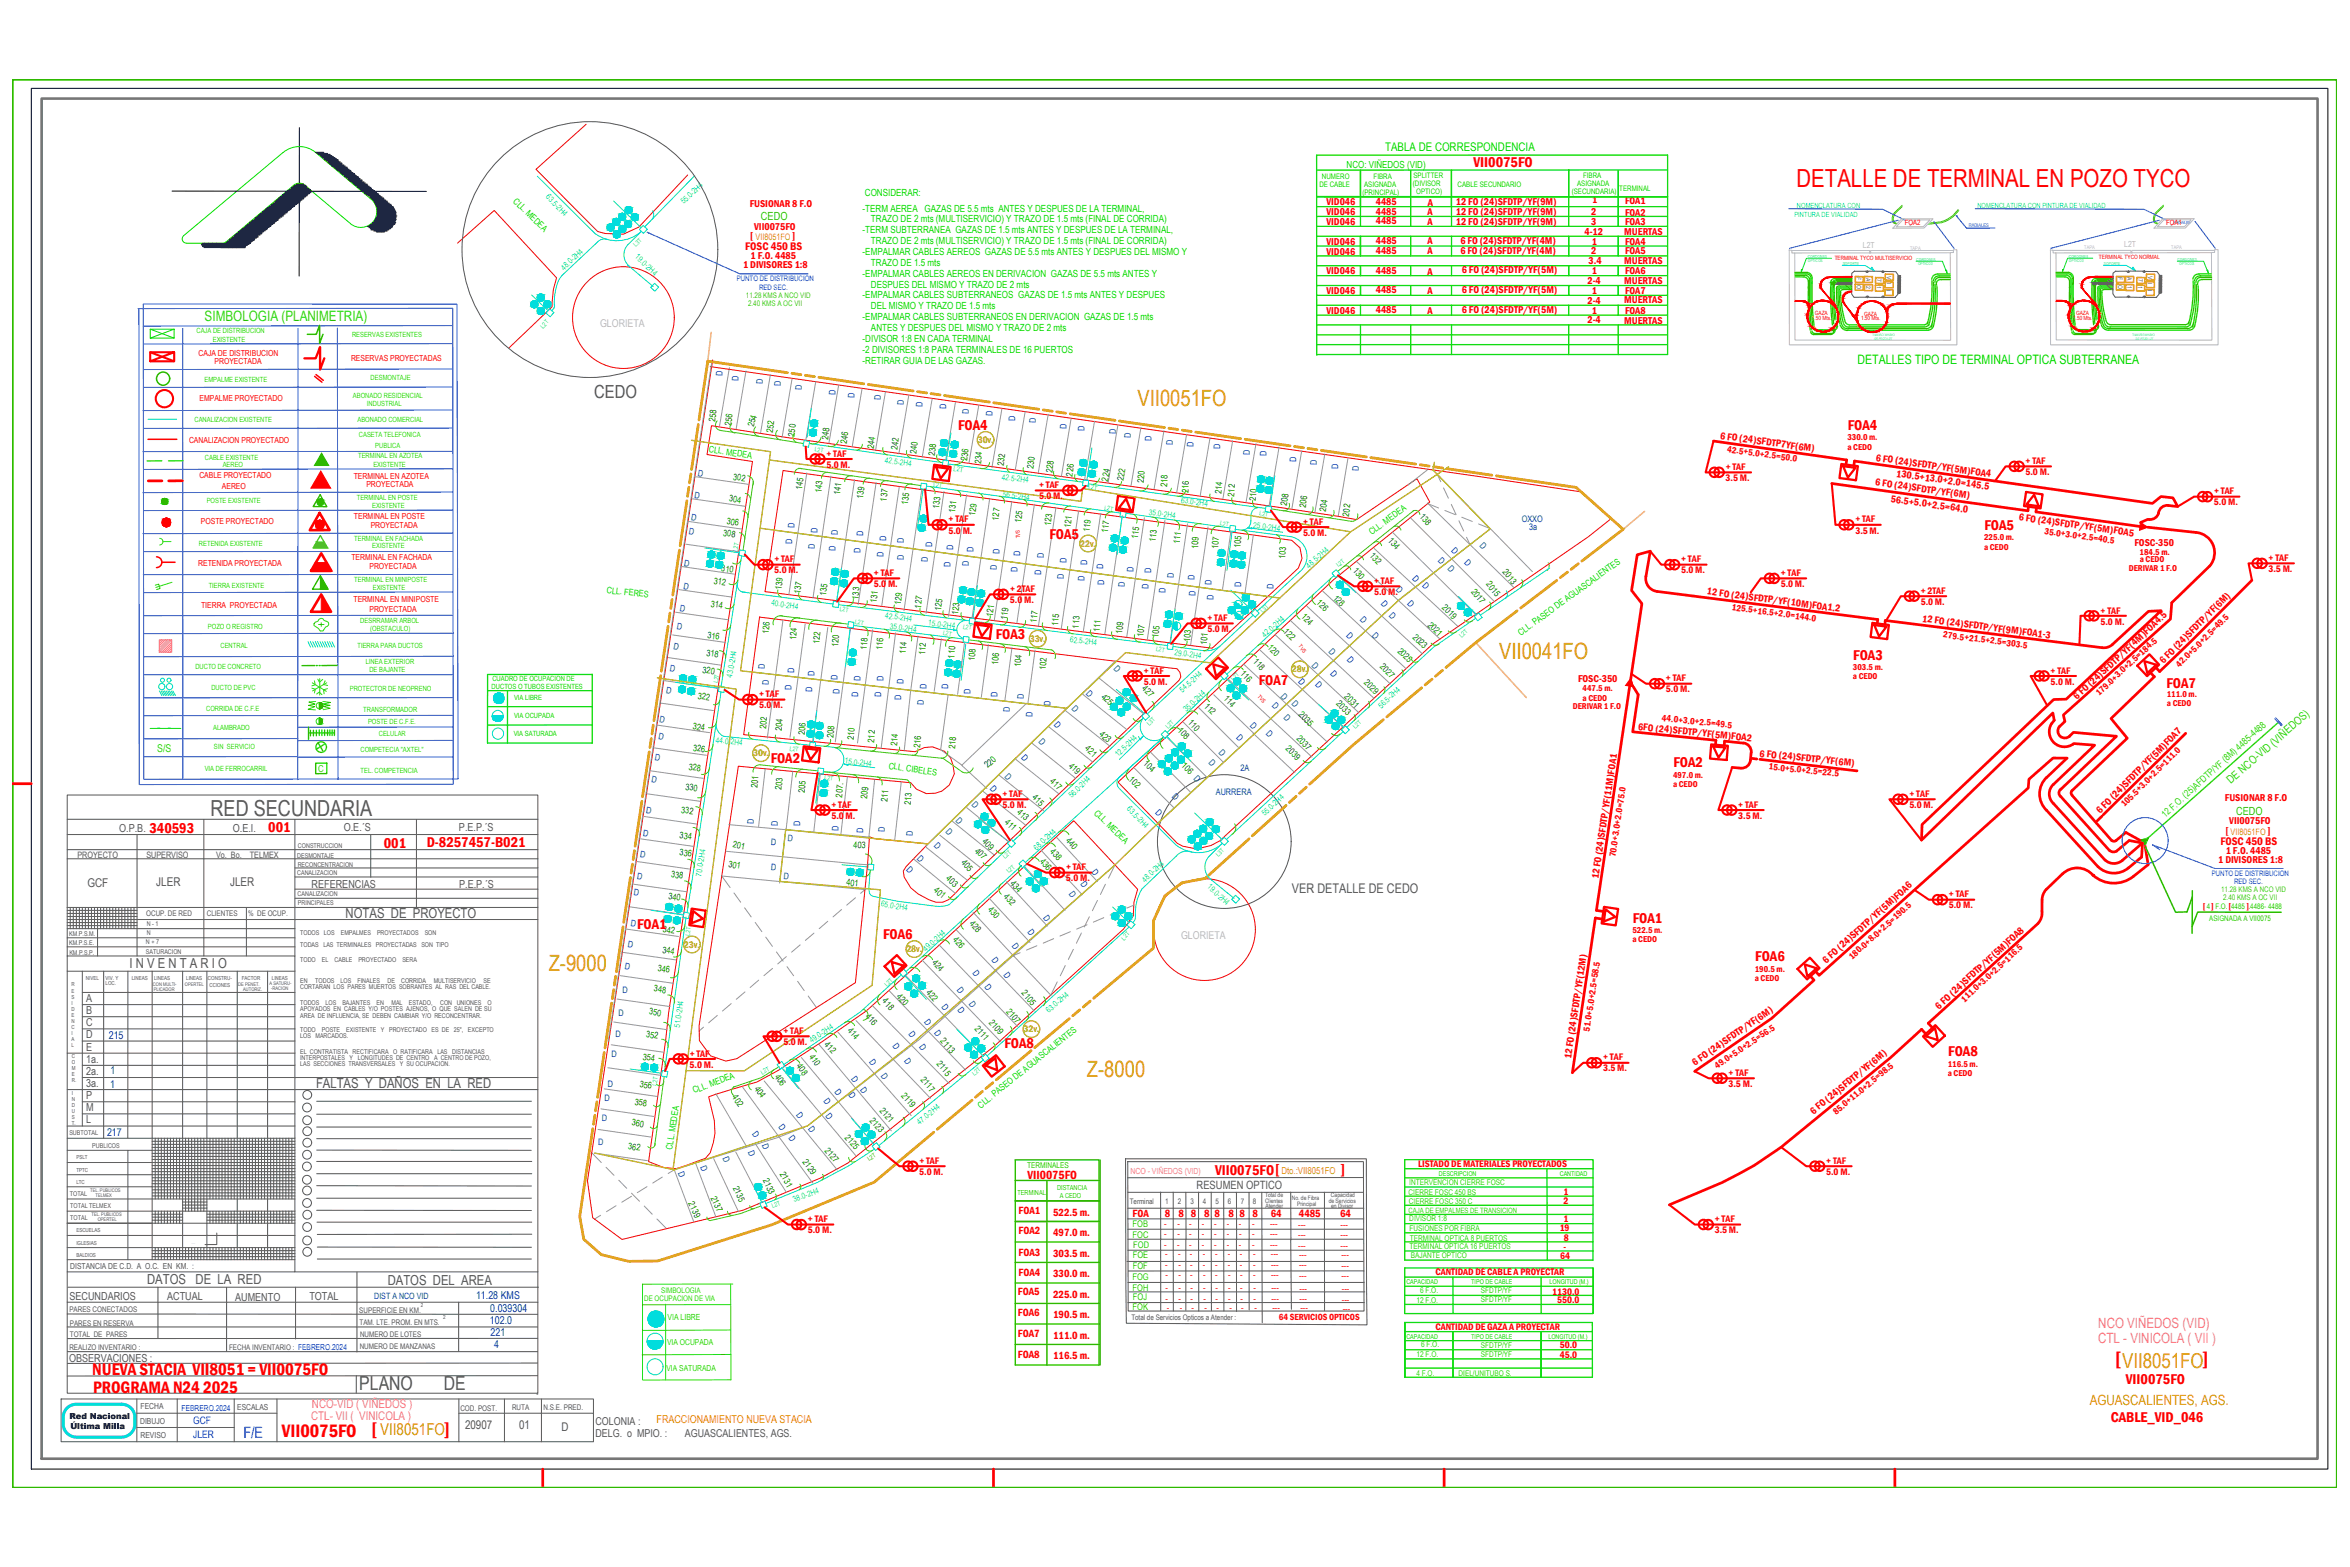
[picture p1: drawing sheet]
<svg xmlns="http://www.w3.org/2000/svg" width="914mm" height="610mm" viewBox="0 0 914 610" stroke-linecap="round" stroke-linejoin="round" font-family="sans-serif">
<defs><g id="words">
<text font-size="9.7" fill="#f00" x="699" y="72.8">DETALLE DE TERMINAL EN POZO TYCO</text>
<g font-size="8.7" fill="#dda500">
<text x="442.6" y="158">VII0051FO</text>
<text x="583.3" y="256.5">VII0041FO</text>
<text x="213.5" y="377.7">Z-9000</text>
<text x="422.9" y="419.1">Z-8000</text>
</g>
<text font-size="8.6" fill="#545454" x="81.9" y="317.3">RED SECUNDARIA</text>
<text font-size="7.6" fill="#f00" x="823.1" y="531">[VII8051FO]</text>
<g font-size="7.5" fill="#545454">
<text x="139.8" y="540.8">PLANO</text>
<text x="172.7" y="540.8">DE</text>
</g>
<g font-size="7.2" fill="#f00">
<text x="109.7" y="558.9">VII0075FO</text>
<text x="144.6" y="558.2">[</text>
</g>
<text font-size="7" fill="#545454" x="231.2" y="154.8">CEDO</text>
<g font-size="6.6" fill="#f00">
<text x="35.9" y="535.1">NUEVA STACIA VII8051 = VII0075FO</text>
<text x="36.2" y="541.7">PROGRAMA N24 2025</text>
</g>
<text font-size="6.4" fill="#dda500" x="147.9" y="558.4">VII8051FO]</text>
<text font-size="6" fill="#003fff" x="94.7" y="559.4">F/E</text>
<g font-size="5.7" fill="#f00">
<text x="573.4" y="64.9">VII0075FO</text>
<text x="372.8" y="167.2">FOA4</text>
<text x="719" y="167.2">FOA4</text>
<text x="408.3" y="209.8">FOA5</text>
<text x="772.1" y="206.1">FOA5</text>
<text x="387.5" y="248.8">FOA3</text>
<text x="721.1" y="256.6">FOA3</text>
<text x="489.8" y="266.6">FOA7</text>
<text x="843" y="267.6">FOA7</text>
<text x="299.9" y="297">FOA2</text>
<text x="651.2" y="298.5">FOA2</text>
<text x="104.4" y="323.6">001</text>
<text x="58.2" y="324.2">340593</text>
<text x="149.3" y="329.8">001</text>
<text x="166.1" y="329.5">D-8257457-B021</text>
<text x="635.3" y="358.9">FOA1</text>
<text x="247.9" y="361.2">FOA1</text>
<text x="343.6" y="365.4">FOA6</text>
<text x="683" y="374">FOA6</text>
<text x="390.8" y="407.8">FOA8</text>
<text x="758.1" y="410.8">FOA8</text>
<text x="472.8" y="457.2">VII0075FO[</text>
<text x="521.4" y="456.6">]</text>
<text x="827.2" y="538.6">VII0075FO</text>
<text x="821.3" y="553.2">CABLE_VID_046</text>
</g>
<text font-size="5.6" fill="#37dd00" x="79.6" y="124.8">SIMBOLOGIA (PLANIMETRIA)</text>
<g font-size="5.5" fill="#f0f">
<text x="816.5" y="516.6">NCO VIÑEDOS (VID)</text>
<text x="816.4" y="522.6">CTL - VINICOLA ( VII )</text>
</g>
<text font-size="5.5" fill="#dda500" x="813.1" y="546.4">AGUASCALIENTES, AGS.</text>
<g font-size="5.4" fill="#545454">
<text x="134.5" y="357.2">NOTAS DE PROYECTO</text>
<text x="50.4" y="376.6">I N V E N T A R I O</text>
<text x="123" y="423.4">FALTAS Y DAÑOS EN LA RED</text>
<text x="57.3" y="499.7">DATOS DE LA RED</text>
<text x="150.9" y="500">DATOS DEL AREA</text>
</g>
<text font-size="5.2" fill="#545454" x="502.7" y="347.5">VER DETALLE DE CEDO</text>
<text font-size="5" fill="#0d0" x="722.7" y="141.4">DETALLES TIPO DE TERMINAL OPTICA SUBTERRANEA</text>
<g font-size="4.7" fill="#545454">
<text x="34" y="345.2">GCF</text>
<text x="60.8" y="344.7">JLER</text>
<text x="89.6" y="344.7">JLER</text>
<text x="181" y="556.1">20907</text>
<text x="202" y="555.8">01</text>
<text x="218.4" y="556.5">D</text>
</g>
<text font-size="4.7" fill="#f00" x="399.9" y="458.6">VII0075FO</text>
<g font-size="4.7" fill="#f0f">
<text x="121.4" y="547.9">NCO-VID ( VIÑEDOS )</text>
<text x="121.1" y="552.4">CTL- VII ( VINICOLA )</text>
</g>
<text font-size="4.6" fill="#0d0" x="538.9" y="58.9">TABLA DE CORRESPONDENCIA</text>
<text font-size="4.5" fill="#545454" x="465.6" y="462.6">RESUMEN OPTICO</text>
<g font-size="4.4" fill="#2eb800">
<text x="296.1" y="85.7">CEDO</text>
<text x="870.1" y="317">CEDO</text>
</g>
<g font-size="4.4" fill="#f00">
<text x="290" y="97.3">FOSC 450 BS</text>
<text x="864" y="328.6">FOSC 450 BS</text>
</g>
<text font-size="4.4" fill="#37dd00" x="868.1" y="305.1" transform="rotate(-41 868.1 305.1)">DE NCO-VID (VIÑEDOS)</text>
<g font-size="4.3" fill="#545454">
<text x="46.4" y="323.7">O.P.B.</text>
<text x="90.6" y="323.8">O.E.I.</text>
<text x="133.8" y="323.5">O.E.´S</text>
<text x="178.6" y="323.5">P.E.P.´S</text>
<text x="121.3" y="345.3">REFERENCIAS</text>
<text x="178.7" y="345.3">P.E.P.´S</text>
<text x="33.6" y="389.8">A</text>
<text x="33.6" y="394.5">B</text>
<text x="33.6" y="399.2">C</text>
<text x="33.6" y="403.9">D</text>
<text x="33.6" y="408.7">E</text>
<text x="33.6" y="413.4">1a.</text>
<text x="33.6" y="418.1">2a.</text>
<text x="33.6" y="422.9">3a.</text>
<text x="33.6" y="427.6">P</text>
<text x="33.6" y="432.3">M</text>
<text x="33.6" y="437">L</text>
<text x="27" y="505.7">SECUNDARIOS</text>
<text x="65.1" y="505.9">ACTUAL</text>
<text x="91.5" y="505.9">AUMENTO</text>
<text x="120.4" y="505.8">TOTAL</text>
<text x="26.9" y="529.7">OBSERVACIONES :</text>
</g>
<g font-size="4.2" fill="#bababa">
<text x="233.5" y="127.3">GLORIETA</text>
<text x="459.6" y="365.3">GLORIETA</text>
</g>
<text font-size="4.2" fill="#37dd00" x="61.2" y="292.4">S/S</text>
<g font-size="4.2" fill="#004a95">
<text x="42.3" y="404.3">215</text>
<text x="43" y="418">1</text>
<text x="42.9" y="423.2">1</text>
<text x="41.6" y="442">217</text>
<text x="185.2" y="505.4">11.28 KMS</text>
<text x="190.6" y="515.2">102.0</text>
<text x="190.8" y="510.5">0.039304</text>
<text x="190.9" y="519.9">221</text>
<text x="192.3" y="524.5">4</text>
</g>
<g font-size="4.2" fill="#f00">
<text x="396.4" y="472.3">FOA1</text>
<text x="409.8" y="473">522.5 m.</text>
<text x="440.7" y="473.5">FOA</text>
<text x="453.2" y="473.6">8</text>
<text x="458.6" y="473.6">8</text>
<text x="463.3" y="473.6">8</text>
<text x="468.5" y="473.6">8</text>
<text x="472.6" y="473.6">8</text>
<text x="478" y="473.6">8</text>
<text x="482.3" y="473.4">8</text>
<text x="487.4" y="473.6">8</text>
<text x="494.4" y="473.3">64</text>
<text x="505.4" y="473.6">4485</text>
<text x="521.4" y="473.6">64</text>
<text x="396.4" y="480">FOA2</text>
<text x="409.8" y="480.9">497.0 m.</text>
<text x="396.4" y="488.5">FOA3</text>
<text x="409.8" y="488.9">303.5 m.</text>
<text x="396.4" y="496.4">FOA4</text>
<text x="409.8" y="496.9">330.0 m.</text>
<text x="396.1" y="503.9">FOA5</text>
<text x="409.8" y="504.9">225.0 m.</text>
<text x="396.1" y="511.9">FOA6</text>
<text x="409.8" y="512.9">190.5 m.</text>
<text x="396.1" y="520.3">FOA7</text>
<text x="409.8" y="520.8">111.0 m.</text>
<text x="396.1" y="528.2">FOA8</text>
<text x="409.8" y="528.8">116.5 m.</text>
</g>
<g font-size="4.2" fill="#545454">
<text x="231.7" y="554.2">COLONIA :</text>
<text x="231.7" y="559.1">DELG. o MPIO. :</text>
<text x="266.5" y="559.1">AGUASCALIENTES, AGS.</text>
</g>
<text font-size="4.2" fill="#ff7f00" x="255.5" y="553.6">FRACCIONAMIENTO NUEVA STACIA</text>
<g font-size="4" fill="#f00">
<text x="291.7" y="80.5">FUSIONAR 8 F.O</text>
<text x="516.2" y="79.8">VID046</text>
<text x="516.2" y="83.7">VID046</text>
<text x="535.3" y="79.6">4485</text>
<text x="535.3" y="83.5">4485</text>
<text x="555.4" y="83.7">A</text>
<text x="555.6" y="80.1">A</text>
<text x="566.5" y="79.8">12 FO (24)SFDTP/YF(9M)</text>
<text x="566.5" y="83.7">12 FO (24)SFDTP/YF(9M)</text>
<text x="619.1" y="83.7">2</text>
<text x="619.5" y="79">1</text>
<text x="632.3" y="79.5">FOA1</text>
<text x="293.5" y="89.4">VII0075FO</text>
<text x="516.2" y="87.5">VID046</text>
<text x="535.3" y="87.3">4485</text>
<text x="555.4" y="87.5">A</text>
<text x="566.5" y="87.5">12 FO (24)SFDTP/YF(9M)</text>
<text x="619.1" y="87.5">3</text>
<text x="632.3" y="84.1">FOA2</text>
<text x="632.3" y="87.7">FOA3</text>
<text x="292" y="93">[</text>
<text x="308.2" y="93">]</text>
<text x="516.2" y="95.2">VID046</text>
<text x="535.4" y="95">4485</text>
<text x="555.4" y="94.8">A</text>
<text x="568.3" y="95">6 FO (24)SFDTP/YF(4M)</text>
<text x="616.5" y="91.3">4-12</text>
<text x="619.4" y="95.3">1</text>
<text x="632" y="91.5">MUERTAS</text>
<text x="632.3" y="95.2">FOA4</text>
<text x="292.1" y="100.7">1 F.O. 4485</text>
<text x="516.2" y="99">VID046</text>
<text x="535.3" y="98.8">4485</text>
<text x="555.4" y="98.6">A</text>
<text x="568.2" y="98.9">6 FO (24)SFDTP/YF(4M)</text>
<text x="619.1" y="98.6">2</text>
<text x="632.3" y="98.8">FOA5</text>
<text x="289.2" y="104.3">1 DIVISORES 1:8</text>
<text x="516.2" y="106.7">VID046</text>
<text x="535.3" y="106.5">4485</text>
<text x="555.4" y="106.8">A</text>
<text x="568.8" y="106.4">6 FO (24)SFDTP/YF(5M)</text>
<text x="618.1" y="102.8">3.4</text>
<text x="619.4" y="106.6">1</text>
<text x="632" y="102.9">MUERTAS</text>
<text x="632.3" y="106.5">FOA6</text>
<text x="617.7" y="110.4">2-4</text>
<text x="632" y="110.5">MUERTAS</text>
<text x="516.2" y="114.3">VID046</text>
<text x="535.3" y="114.2">4485</text>
<text x="555.4" y="114.5">A</text>
<text x="568.8" y="114">6 FO (24)SFDTP/YF(5M)</text>
<text x="617.7" y="118.1">2-4</text>
<text x="619.4" y="114.3">1</text>
<text x="632" y="117.9">MUERTAS</text>
<text x="632.3" y="114.4">FOA7</text>
<text x="516.2" y="122">VID046</text>
<text x="535.3" y="121.8">4485</text>
<text x="555.4" y="122.2">A</text>
<text x="568.8" y="121.7">6 FO (24)SFDTP/YF(5M)</text>
<text x="617.7" y="125.8">2-4</text>
<text x="619.4" y="122">1</text>
<text x="632" y="125.9">MUERTAS</text>
<text x="632.3" y="122.1">FOA8</text>
<text x="669.2" y="170.6" transform="rotate(8 669.2 170.6)">6 FO (24)SFDTP7YF(6M)</text>
<text x="729.8" y="179.2" transform="rotate(8 729.8 179.2)">6 FO (24)SFDTP/YF(5M)FOA4</text>
<text x="737.7" y="185.4" transform="rotate(8 737.7 185.4)">130.5+13.0+2.0=145.5</text>
<text x="729.5" y="188.8" transform="rotate(8 729.5 188.8)">6 FO (24)SFDTP/YF(6M)</text>
<text x="735.6" y="195.3" transform="rotate(8 735.6 195.3)">56.5+5.0+2.5=64.0</text>
<text x="785.4" y="202.3" transform="rotate(8 785.4 202.3)">6 FO (24)SFDTP/YF(5M)FOA5</text>
<text x="830.5" y="212.3">FOSC-350</text>
<text x="664.1" y="231.3" transform="rotate(7 664.1 231.3)">12 FO (24)SFDTP/YF(10M)FOA1.2</text>
<text x="747.8" y="241.9" transform="rotate(7 747.8 241.9)">12 FO (24)SFDTP/YF(9M)FOA1-3</text>
<text x="841.8" y="258.3" transform="rotate(-45 841.8 258.3)">6 FO (24)SFDTP/YF(6M)</text>
<text x="614" y="265.4">FOSC-350</text>
<text x="808.2" y="272.4" transform="rotate(-43 808.2 272.4)">6 FO (24)SFDTP/YF(4M)FOA4.5</text>
<text x="637.3" y="283.9" transform="rotate(6 637.3 283.9)">6FO (24)SFDTP/YF(5M)FOA2</text>
<text x="684.6" y="294.3" transform="rotate(6 684.6 294.3)">6 FO (24)SFDTP/YF(6M)</text>
<text x="865.7" y="311.8">FUSIONAR 8 F.O</text>
<text x="817.2" y="316.6" transform="rotate(-45 817.2 316.6)">6 FO (24)SFDTP/YF(5M)FOA7</text>
<text x="867.4" y="320.7">VII0075FO</text>
<text x="866" y="324.3">[</text>
<text x="882.2" y="324.3">]</text>
<text x="863.2" y="335.7">1 DIVISORES 1:8</text>
<text x="866.1" y="332.1">1 F.O. 4485</text>
<text x="621.9" y="342.1" transform="rotate(-81 621.9 342.1)">12 FO (24)SFDTP/YF(11M)FOA1</text>
<text x="710.6" y="374.9" transform="rotate(-42 710.6 374.9)">6 FO (24)SFDTP/YF(5M)FOA6</text>
<text x="754.4" y="392.7" transform="rotate(-42 754.4 392.7)">6 FO (24)SFDTP/YF(5M)FOA8</text>
<text x="611.3" y="412.2" transform="rotate(-82 611.3 412.2)">12 FO (24)SFDTP/YF(12M)</text>
<text x="659.5" y="414.5" transform="rotate(-35 659.5 414.5)">6 FO (24)SFDTP/YF(6M)</text>
<text x="705.6" y="433.7" transform="rotate(-39 705.6 433.7)">6 FO (24)SFDTP/YF(6M)</text>
</g>
<g font-size="4" fill="#003fff">
<text x="75.2" y="553.8">GCF</text>
<text x="75.2" y="559.4">JLER</text>
</g>
<g font-size="3.8" fill="#0d0">
<text x="524" y="65.3">NCO: VIÑEDOS (VID)</text>
<text x="336.5" y="76.2">CONSIDERAR:</text>
<text x="335.6" y="82.5">-TERM AEREA GAZAS DE 5.5 mts ANTES Y DESPUES DE LA TERMINAL,</text>
<text x="338.9" y="86.5">TRAZO DE 2 mts (MULTISERVICIO) Y TRAZO DE 1.5 mts (FINAL DE CORRIDA)</text>
<text x="335.6" y="90.8">-TERM SUBTERRANEA GAZAS DE 1.5 mts ANTES Y DESPUES DE LA TERMINAL,</text>
<text x="338.9" y="95">TRAZO DE 2 mts (MULTISERVICIO) Y TRAZO DE 1.5 mts (FINAL DE CORRIDA)</text>
<text x="335.6" y="99.2">-EMPALMAR CABLES AEREOS GAZAS DE 5.5 mts ANTES Y DESPUES DEL MISMO Y</text>
<text x="335.6" y="107.7">-EMPALMAR CABLES AEREOS EN DERIVACION GAZAS DE 5.5 mts ANTES Y</text>
<text x="338.9" y="103.4">TRAZO DE 1.5 mts</text>
<text x="338.9" y="111.9">DESPUES DEL MISMO Y TRAZO DE 2 mts</text>
<text x="335.6" y="116.1">-EMPALMAR CABLES SUBTERRANEOS GAZAS DE 1.5 mts ANTES Y DESPUES</text>
<text x="335.6" y="124.5">-EMPALMAR CABLES SUBTERRANEOS EN DERIVACION GAZAS DE 1.5 mts</text>
<text x="338.9" y="120.3">DEL MISMO Y TRAZO DE 1.5 mts</text>
<text x="338.9" y="128.8">ANTES Y DESPUES DEL MISMO Y TRAZO DE 2 mts</text>
<text x="335.6" y="133">-DIVISOR 1:8 EN CADA TERMINAL</text>
<text x="335.6" y="137.2">-2 DIVISORES 1:8 PARA TERMINALES DE 16 PUERTOS</text>
<text x="335.6" y="141.4">-RETIRAR GUIA DE LAS GAZAS.</text>
</g>
<g font-size="3.8" fill="#b8b800">
<text x="380.4" y="172.3">30v.</text>
<text x="420.3" y="212.6">22v.</text>
<text x="400.7" y="249.7">33v.</text>
<text x="502.7" y="261.6">28v.</text>
<text x="293.1" y="294.2">30v.</text>
<text x="266.1" y="368.7">23v.</text>
<text x="352.7" y="370.5">28v.</text>
<text x="398.2" y="401.6">32v.</text>
</g>
<g font-size="3.8" fill="#f00">
<text x="321.6" y="177.6">+ TAF</text>
<text x="321.5" y="181.9">5.0 M.</text>
<text x="671.5" y="182.8">+ TAF</text>
<text x="788.1" y="184.8">5.0 M.</text>
<text x="788.2" y="180.5">+ TAF</text>
<text x="404.3" y="189.8">+ TAF</text>
<text x="671.4" y="187.2">3.5 M.</text>
<text x="404.3" y="194.1">5.0 M.</text>
<text x="861.5" y="196.6">5.0 M.</text>
<text x="861.5" y="192.3">+ TAF</text>
<text x="369.1" y="203.2">+ TAF</text>
<text x="721.9" y="203.2">+ TAF</text>
<text x="369" y="207.6">5.0 M.</text>
<text x="507" y="208.4">5.0 M.</text>
<text x="507.1" y="204.2">+ TAF</text>
<text x="721.9" y="207.6">3.5 M.</text>
<text x="301.3" y="218.8">+ TAF</text>
<text x="654.2" y="218.8">+ TAF</text>
<text x="882.7" y="218.3">+ TAF</text>
<text x="301.3" y="223.1">5.0 M.</text>
<text x="340" y="224.1">+ TAF</text>
<text x="534.7" y="227.2">+ TAF</text>
<text x="654.1" y="223.1">5.0 M.</text>
<text x="692.9" y="224.1">+ TAF</text>
<text x="882.7" y="222.5">3.5 M.</text>
<text x="340" y="228.4">5.0 M.</text>
<text x="393" y="230.3">+ 2TAF</text>
<text x="534.7" y="231.5">5.0 M.</text>
<text x="692.9" y="228.4">5.0 M.</text>
<text x="747.4" y="231">+ 2TAF</text>
<text x="393" y="234.6">5.0 M.</text>
<text x="747.4" y="235.3">5.0 M.</text>
<text x="817.4" y="238.7">+ TAF</text>
<text x="469.8" y="245.9">5.0 M.</text>
<text x="469.8" y="241.6">+ TAF</text>
<text x="817.3" y="243">5.0 M.</text>
<text x="445.1" y="262">+ TAF</text>
<text x="797.9" y="262">+ TAF</text>
<text x="445" y="266.3">5.0 M.</text>
<text x="648.2" y="265">+ TAF</text>
<text x="648.2" y="269.4">5.0 M.</text>
<text x="797.9" y="266.3">5.0 M.</text>
<text x="295.3" y="275.5">5.0 M.</text>
<text x="295.4" y="271.3">+ TAF</text>
<text x="390.1" y="310">+ TAF</text>
<text x="743" y="310">+ TAF</text>
<text x="323.5" y="314.2">+ TAF</text>
<text x="390.1" y="314.3">5.0 M.</text>
<text x="676.4" y="314.2">+ TAF</text>
<text x="742.9" y="314.3">5.0 M.</text>
<text x="323.5" y="318.5">5.0 M.</text>
<text x="676.4" y="318.5">3.5 M.</text>
<text x="414.8" y="338.5">+ TAF</text>
<text x="414.8" y="342.8">5.0 M.</text>
<text x="758.3" y="353.4">5.0 M.</text>
<text x="758.3" y="349.1">+ TAF</text>
<text x="304.8" y="406.5">5.0 M.</text>
<text x="304.9" y="402.2">+ TAF</text>
<text x="268.4" y="411">+ TAF</text>
<text x="623.8" y="412.5">+ TAF</text>
<text x="268.3" y="415.3">5.0 M.</text>
<text x="623.8" y="416.8">3.5 M.</text>
<text x="672.6" y="418.5">+ TAF</text>
<text x="672.6" y="422.8">3.5 M.</text>
<text x="357.7" y="452.8">+ TAF</text>
<text x="551.8" y="454">LISTADO DE MATERIALES PROYECTADOS</text>
<text x="710.6" y="452.8">+ TAF</text>
<text x="357.7" y="457.1">5.0 M.</text>
<text x="710.6" y="457.1">5.0 M.</text>
<text x="608.4" y="464.8">1</text>
<text x="608.4" y="468.2">2</text>
<text x="314.4" y="479.8">5.0 M.</text>
<text x="314.4" y="475.4">+ TAF</text>
<text x="606.9" y="479">19</text>
<text x="608.4" y="475.6">1</text>
<text x="667.2" y="479.8">3.5 M.</text>
<text x="667.2" y="475.4">+ TAF</text>
<text x="608.5" y="482.9">8</text>
<text x="607" y="489.7">64</text>
<text x="608.4" y="486.1">-</text>
<text x="558.6" y="496.1">CANTIDAD DE CABLE A PROYECTAR</text>
<text x="604" y="503.6">1130.0</text>
<text x="605.9" y="507">550.0</text>
<text x="558.6" y="517.3">CANTIDAD DE GAZA A PROYECTAR</text>
<text x="606.9" y="524.5">50.0</text>
<text x="606.9" y="528.1">45.0</text>
</g>
<g font-size="3.7" fill="#37dd00">
<text x="123.8" y="300.2">C</text>
<text x="842.5" y="318.2" transform="rotate(-42 842.5 318.2)">12 F.O. (25)AFDTP/YF (8M) 4485-4488</text>
</g>
<text font-size="3.7" fill="#dda500" x="498.6" y="456.8">Dto.:VII8051FO</text>
<g font-size="3.6" fill="#f00">
<text x="671.9" y="175.9" transform="rotate(8 671.9 175.9)">42.5+5.0+2.5=50.0</text>
<text x="795.4" y="207.7" transform="rotate(8 795.4 207.7)">35.0+3.0+2.5=40.5</text>
<text x="673.8" y="237.4" transform="rotate(8 673.8 237.4)">125.5+16.5+2.0=144.0</text>
<text x="756" y="248" transform="rotate(7 756 248)">279.5+21.5+2.5=303.5</text>
<text x="848" y="259.8" transform="rotate(-45 848 259.8)">42.0+5.0+2.5=49.5</text>
<text x="816.8" y="270.8" transform="rotate(-43 816.8 270.8)">179.0+3.0+2.5=184.5</text>
<text x="646.5" y="280.5" transform="rotate(6 646.5 280.5)">44.0+3.0+2.5=49.5</text>
<text x="688.1" y="299.3" transform="rotate(6 688.1 299.3)">15.0+5.0+2.5=22.5</text>
<text x="826.7" y="314.1" transform="rotate(-45 826.7 314.1)">105.5+3.0+2.5=111.0</text>
<text x="628.6" y="333.5" transform="rotate(-82 628.6 333.5)">70.0+3.0+2.0=75.0</text>
<text x="720.7" y="373.3" transform="rotate(-42 720.7 373.3)">180.0+8.0+2.5=190.5</text>
<text x="764.4" y="390.1" transform="rotate(-43 764.4 390.1)">111.0+3.0+2.5=116.5</text>
<text x="618.5" y="401.5" transform="rotate(-82 618.5 401.5)">51.0+5.0+2.5=58.5</text>
<text x="668.2" y="415.9" transform="rotate(-34 668.2 415.9)">49.0+5.0+2.5=56.5</text>
<text x="714.4" y="433.7" transform="rotate(-40 714.4 433.7)">85.0+11.0+2.5=98.5</text>
<text x="453" y="477.3">-</text>
<text x="458.1" y="477.3">-</text>
<text x="462.7" y="477.3">-</text>
<text x="467.7" y="477.3">-</text>
<text x="472.5" y="477.3">-</text>
<text x="477.4" y="477.3">-</text>
<text x="482.1" y="477.3">-</text>
<text x="487.3" y="477.3">-</text>
<text x="494.2" y="477.3">---</text>
<text x="505.1" y="477.6">---</text>
<text x="521.6" y="477.7">---</text>
<text x="453" y="485.4">-</text>
<text x="453" y="481.2">-</text>
<text x="458.1" y="485.4">-</text>
<text x="458.1" y="481.2">-</text>
<text x="462.7" y="485.4">-</text>
<text x="462.7" y="481.2">-</text>
<text x="467.7" y="485.4">-</text>
<text x="467.7" y="481.2">-</text>
<text x="472.4" y="485.4">-</text>
<text x="472.5" y="481.2">-</text>
<text x="477.4" y="485.4">-</text>
<text x="477.4" y="481.2">-</text>
<text x="482.1" y="485.4">-</text>
<text x="482.1" y="481.2">-</text>
<text x="487.2" y="485.4">-</text>
<text x="487.3" y="481.2">-</text>
<text x="494.2" y="485.4">---</text>
<text x="494.2" y="481.2">---</text>
<text x="505.1" y="485.7">---</text>
<text x="505.1" y="481.5">---</text>
<text x="521.6" y="485.9">---</text>
<text x="521.7" y="481.6">---</text>
<text x="453.3" y="489.1">-</text>
<text x="458.4" y="489.1">-</text>
<text x="463" y="489.1">-</text>
<text x="468" y="489.1">-</text>
<text x="472.8" y="489.1">-</text>
<text x="477.7" y="489.1">-</text>
<text x="482.4" y="489.1">-</text>
<text x="487.6" y="489.1">-</text>
<text x="494.5" y="489.1">---</text>
<text x="505.5" y="489.4">---</text>
<text x="522" y="489.5">---</text>
<text x="453.4" y="493.4">-</text>
<text x="453.5" y="497.3">-</text>
<text x="458.5" y="493.4">-</text>
<text x="458.5" y="497.3">-</text>
<text x="463.1" y="493.4">-</text>
<text x="463.2" y="497.3">-</text>
<text x="468.1" y="493.4">-</text>
<text x="468.1" y="497.3">-</text>
<text x="472.8" y="493.4">-</text>
<text x="472.9" y="497.3">-</text>
<text x="477.8" y="493.4">-</text>
<text x="477.8" y="497.3">-</text>
<text x="482.5" y="493.4">-</text>
<text x="482.5" y="497.3">-</text>
<text x="487.6" y="493.4">-</text>
<text x="487.7" y="497.3">-</text>
<text x="494.6" y="493.4">---</text>
<text x="494.6" y="497.3">---</text>
<text x="505.5" y="493.4">---</text>
<text x="505.5" y="497.4">---</text>
<text x="522" y="493.6">---</text>
<text x="522" y="497.6">---</text>
<text x="453.5" y="502.4">-</text>
<text x="458.6" y="502.4">-</text>
<text x="463.2" y="502.4">-</text>
<text x="468.2" y="502.4">-</text>
<text x="472.9" y="502.4">-</text>
<text x="477.9" y="502.4">-</text>
<text x="482.6" y="502.4">-</text>
<text x="487.8" y="502.4">-</text>
<text x="494.7" y="502.4">---</text>
<text x="505.7" y="502.6">---</text>
<text x="522.1" y="502.8">---</text>
<text x="453.5" y="506.7">-</text>
<text x="458.6" y="506.7">-</text>
<text x="463.3" y="506.7">-</text>
<text x="468.2" y="506.7">-</text>
<text x="473" y="506.7">-</text>
<text x="477.9" y="506.7">-</text>
<text x="482.6" y="506.7">-</text>
<text x="487.8" y="506.7">-</text>
<text x="494.7" y="506.7">---</text>
<text x="505.7" y="506.6">---</text>
<text x="522.1" y="506.8">---</text>
<text x="454" y="510.1">-</text>
<text x="459" y="510.1">-</text>
<text x="463.7" y="510.1">-</text>
<text x="468.6" y="510.1">-</text>
<text x="473.4" y="510.1">-</text>
<text x="478.4" y="510.1">-</text>
<text x="483" y="510.1">-</text>
<text x="488.2" y="510.1">-</text>
<text x="495.1" y="510.1">---</text>
<text x="506" y="510.2">---</text>
<text x="522.5" y="510.4">---</text>
</g>
<text font-size="3.6" fill="#007200" x="365.7" y="405.1" transform="rotate(49 365.7 405.1)">2113</text>
<g font-size="3.6" fill="#2eb800">
<text x="440.7" y="477.5">FOB</text>
<text x="440.7" y="481.6">FOC</text>
<text x="441" y="485.6">FOD</text>
<text x="440.8" y="489.3">FOE</text>
<text x="440.8" y="493.8">FOF</text>
<text x="440.6" y="498.1">FOG</text>
<text x="440.7" y="502.2">FOH</text>
<text x="440.7" y="509.7">FOK</text>
<text x="440.8" y="505.8">FOJ</text>
</g>
<g font-size="3.5" fill="#0d0">
<text x="199.5" y="78.5" transform="rotate(44 199.5 78.5)">CLL. MEDEA</text>
<text x="275.7" y="175.8" transform="rotate(9 275.7 175.8)">CLL. MEDEA</text>
<text x="533.7" y="208.2" transform="rotate(-36 533.7 208.2)">CLL. MEDEA</text>
<text x="236" y="230.7" transform="rotate(6 236 230.7)">CLL. FERES</text>
<text x="591.8" y="247.3" transform="rotate(-36 591.8 247.3)">CLL. PASEO DE AGUASCALIENTES</text>
<text x="345.7" y="299" transform="rotate(8 345.7 299)">CLL. CIBELES</text>
<text x="425.5" y="316.6" transform="rotate(44 425.5 316.6)">CLL. MEDEA</text>
<text x="270.2" y="425.4" transform="rotate(-21 270.2 425.4)">CLL. MEDEA</text>
<text x="381.7" y="431.2" transform="rotate(-39 381.7 431.2)">CLL. PASEO DE AGUASCALIENTES</text>
<text x="261.6" y="447.3" transform="rotate(-81 261.6 447.3)">CLL. MEDEA</text>
</g>
<g font-size="3.5" fill="#004a95">
<text x="281.1" y="146.4" transform="rotate(-88 281.1 146.4)">D</text>
<text x="287.3" y="148" transform="rotate(-88 287.3 148)">D</text>
<text x="296.9" y="149.4" transform="rotate(-88 296.9 149.4)">D</text>
<text x="303.8" y="150" transform="rotate(-89 303.8 150)">D</text>
<text x="311.9" y="151.6" transform="rotate(-88 311.9 151.6)">D</text>
<text x="325.1" y="153.7" transform="rotate(-88 325.1 153.7)">D</text>
<text x="332.5" y="154.7" transform="rotate(-88 332.5 154.7)">D</text>
<text x="342.7" y="155.7" transform="rotate(-88 342.7 155.7)">D</text>
<text x="351.7" y="157.4" transform="rotate(-88 351.7 157.4)">D</text>
<text x="359" y="158.3" transform="rotate(-88 359 158.3)">D</text>
<text x="368.2" y="159.2" transform="rotate(-88 368.2 159.2)">D</text>
<text x="377" y="161" transform="rotate(-88 377 161)">D</text>
<text x="386.2" y="162" transform="rotate(-88 386.2 162)">D</text>
<text x="395" y="163.8" transform="rotate(-89 395 163.8)">D</text>
<text x="403" y="164.6" transform="rotate(-88 403 164.6)">D</text>
<text x="415" y="166.8" transform="rotate(-88 415 166.8)">D</text>
<text x="421.9" y="167.8" transform="rotate(-89 421.9 167.8)">D</text>
<text x="434.2" y="168.7" transform="rotate(-88 434.2 168.7)">D</text>
<text x="440" y="170.5" transform="rotate(-88 440 170.5)">D</text>
<text x="448" y="171.4" transform="rotate(-89 448 171.4)">D</text>
<text x="456.4" y="173" transform="rotate(-89 456.4 173)">D</text>
<text x="464.4" y="173.9" transform="rotate(-88 464.4 173.9)">D</text>
<text x="474.8" y="174.8" transform="rotate(-89 474.8 174.8)">D</text>
<text x="486.3" y="177.2" transform="rotate(-89 486.3 177.2)">D</text>
<text x="492.8" y="177.6" transform="rotate(-89 492.8 177.6)">D</text>
<text x="504.3" y="179.9" transform="rotate(-88 504.3 179.9)">D</text>
<text x="271.3" y="185.3" transform="rotate(11 271.3 185.3)">D</text>
<text x="512.3" y="180.7" transform="rotate(-89 512.3 180.7)">D</text>
<text x="520.7" y="182.4" transform="rotate(-89 520.7 182.4)">D</text>
<text x="528.8" y="183.3" transform="rotate(-88 528.8 183.3)">D</text>
<text x="270.1" y="193.7" transform="rotate(9 270.1 193.7)">D</text>
<text x="268.8" y="202.1" transform="rotate(11 268.8 202.1)">D</text>
<text x="592.1" y="202.9">OXXO</text>
<text x="267.9" y="207.6" transform="rotate(11 267.9 207.6)">D</text>
<text x="309.2" y="205.4" transform="rotate(-88 309.2 205.4)">D</text>
<text x="318" y="207.2" transform="rotate(-88 318 207.2)">D</text>
<text x="326" y="208.1" transform="rotate(-89 326 208.1)">D</text>
<text x="335.9" y="208.7" transform="rotate(-88 335.9 208.7)">D</text>
<text x="595" y="206.4">3a</text>
<text x="308.2" y="211.8" transform="rotate(-89 308.2 211.8)">D</text>
<text x="317" y="213.6" transform="rotate(-88 317 213.6)">D</text>
<text x="325.1" y="214.4" transform="rotate(-88 325.1 214.4)">D</text>
<text x="334.9" y="215.1" transform="rotate(-89 334.9 215.1)">D</text>
<text x="344.7" y="210.5" transform="rotate(-88 344.7 210.5)">D</text>
<text x="351.6" y="211.2" transform="rotate(-89 351.6 211.2)">D</text>
<text x="362.7" y="212.7" transform="rotate(-89 362.7 212.7)">D</text>
<text x="370.8" y="214.1" transform="rotate(-88 370.8 214.1)">D</text>
<text x="378.8" y="214.9" transform="rotate(-89 378.8 214.9)">D</text>
<text x="388.9" y="215.3" transform="rotate(-88 388.9 215.3)">D</text>
<text x="564.6" y="214.5" transform="rotate(46 564.6 214.5)">D</text>
<text x="575.5" y="212.3" transform="rotate(46 575.5 212.3)">D</text>
<text x="266.1" y="220.1" transform="rotate(9 266.1 220.1)">D</text>
<text x="343.7" y="216.9" transform="rotate(-88 343.7 216.9)">D</text>
<text x="351.7" y="217.7" transform="rotate(-89 351.7 217.7)">D</text>
<text x="361" y="218.7" transform="rotate(-88 361 218.7)">D</text>
<text x="369.8" y="220.4" transform="rotate(-89 369.8 220.4)">D</text>
<text x="377" y="220.1" transform="rotate(-89 377 220.1)">D</text>
<text x="387.9" y="221.7" transform="rotate(-88 387.9 221.7)">D</text>
<text x="396.9" y="216.2" transform="rotate(-88 396.9 216.2)">D</text>
<text x="406.2" y="217.1" transform="rotate(-89 406.2 217.1)">D</text>
<text x="415" y="218.9" transform="rotate(-88 415 218.9)">D</text>
<text x="423" y="219.8" transform="rotate(-89 423 219.8)">D</text>
<text x="429.3" y="221.3" transform="rotate(-88 429.3 221.3)">D</text>
<text x="559.3" y="218.2" transform="rotate(46 559.3 218.2)">D</text>
<text x="563.1" y="221.2" transform="rotate(46 563.1 221.2)">D</text>
<text x="569.6" y="218.9" transform="rotate(46 569.6 218.9)">D</text>
<text x="395.9" y="222.5" transform="rotate(-89 395.9 222.5)">D</text>
<text x="405.2" y="223.5" transform="rotate(-88 405.2 223.5)">D</text>
<text x="414" y="225.3" transform="rotate(-89 414 225.3)">D</text>
<text x="422" y="226.1" transform="rotate(-88 422 226.1)">D</text>
<text x="429.6" y="227.5" transform="rotate(-89 429.6 227.5)">D</text>
<text x="441" y="222.7" transform="rotate(-88 441 222.7)">D</text>
<text x="447.9" y="222.9" transform="rotate(-89 447.9 222.9)">D</text>
<text x="456.7" y="224.7" transform="rotate(-88 456.7 224.7)">D</text>
<text x="464.8" y="225.6" transform="rotate(-88 464.8 225.6)">D</text>
<text x="471.4" y="227.7" transform="rotate(-88 471.4 227.7)">D</text>
<text x="549.4" y="225.1" transform="rotate(47 549.4 225.1)">D</text>
<text x="553.2" y="228" transform="rotate(46 553.2 228)">D</text>
<text x="265.8" y="229.2" transform="rotate(11 265.8 229.2)">D</text>
<text x="437.7" y="228.3" transform="rotate(-88 437.7 228.3)">D</text>
<text x="446.9" y="229.3" transform="rotate(-88 446.9 229.3)">D</text>
<text x="453.5" y="230.5" transform="rotate(-88 453.5 230.5)">D</text>
<text x="465.2" y="231.9" transform="rotate(-88 465.2 231.9)">D</text>
<text x="472.1" y="233.6" transform="rotate(-88 472.1 233.6)">D</text>
<text x="483" y="228.5" transform="rotate(-89 483 228.5)">D</text>
<text x="495.5" y="229.2" transform="rotate(-88 495.5 229.2)">D</text>
<text x="543" y="229.4" transform="rotate(46 543 229.4)">D</text>
<text x="264.4" y="237.6" transform="rotate(11 264.4 237.6)">D</text>
<text x="537.1" y="234.8" transform="rotate(47 537.1 234.8)">D</text>
<text x="540.2" y="239.5" transform="rotate(46 540.2 239.5)">D</text>
<text x="547.4" y="235.1" transform="rotate(46 547.4 235.1)">D</text>
<text x="263.3" y="244.6" transform="rotate(11 263.3 244.6)">D</text>
<text x="529" y="241" transform="rotate(46 529 241)">D</text>
<text x="523.7" y="247.3" transform="rotate(46 523.7 247.3)">D</text>
<text x="533.7" y="247.3" transform="rotate(46 533.7 247.3)">D</text>
<text x="262" y="252.3" transform="rotate(12 262 252.3)">D</text>
<text x="516.8" y="253.5" transform="rotate(46 516.8 253.5)">D</text>
<text x="524" y="256.7" transform="rotate(47 524 256.7)">D</text>
<text x="260.5" y="261.1" transform="rotate(11 260.5 261.1)">D</text>
<text x="297.6" y="260.3" transform="rotate(-88 297.6 260.3)">D</text>
<text x="309" y="262" transform="rotate(-88 309 262)">D</text>
<text x="317" y="262.9" transform="rotate(-89 317 262.9)">D</text>
<text x="433.1" y="260.4" transform="rotate(47 433.1 260.4)">D</text>
<text x="510.2" y="259.2" transform="rotate(46 510.2 259.2)">D</text>
<text x="517.4" y="262.3" transform="rotate(47 517.4 262.3)">D</text>
<text x="259.1" y="269.5" transform="rotate(11 259.1 269.5)">D</text>
<text x="299.2" y="266.6" transform="rotate(-88 299.2 266.6)">D</text>
<text x="308" y="268.4" transform="rotate(-89 308 268.4)">D</text>
<text x="316" y="269.2" transform="rotate(-88 316 269.2)">D</text>
<text x="325.8" y="264.7" transform="rotate(-88 325.8 264.7)">D</text>
<text x="326.6" y="270" transform="rotate(-88 326.6 270)">D</text>
<text x="334.9" y="264.8" transform="rotate(-88 334.9 264.8)">D</text>
<text x="343.8" y="264.9" transform="rotate(-89 343.8 264.9)">D</text>
<text x="351.6" y="266.1" transform="rotate(-88 351.6 266.1)">D</text>
<text x="360.5" y="267.9" transform="rotate(-88 360.5 267.9)">D</text>
<text x="368.9" y="268.1" transform="rotate(-88 368.9 268.1)">D</text>
<text x="377.7" y="269.9" transform="rotate(-89 377.7 269.9)">D</text>
<text x="504.9" y="265.4" transform="rotate(47 504.9 265.4)">D</text>
<text x="511.6" y="266.4" transform="rotate(46 511.6 266.4)">D</text>
<text x="333.9" y="271.1" transform="rotate(-88 333.9 271.1)">D</text>
<text x="342.8" y="271.3" transform="rotate(-88 342.8 271.3)">D</text>
<text x="350.6" y="272.5" transform="rotate(-89 350.6 272.5)">D</text>
<text x="359.4" y="274.3" transform="rotate(-88 359.4 274.3)">D</text>
<text x="388.2" y="271.1" transform="rotate(-89 388.2 271.1)">D</text>
<text x="398.3" y="272.1" transform="rotate(-88 398.3 272.1)">D</text>
<text x="408.7" y="274.5" transform="rotate(-88 408.7 274.5)">D</text>
<text x="416.8" y="275.8" transform="rotate(46 416.8 275.8)">D</text>
<text x="422.3" y="270.2" transform="rotate(46 422.3 270.2)">D</text>
<text x="494.7" y="274.6" transform="rotate(46 494.7 274.6)">D</text>
<text x="498.1" y="271" transform="rotate(46 498.1 271)">D</text>
<text x="502.4" y="273.9" transform="rotate(46 502.4 273.9)">D</text>
<text x="256.5" y="280.9" transform="rotate(11 256.5 280.9)">D</text>
<text x="393" y="277" transform="rotate(-88 393 277)">D</text>
<text x="401.8" y="278.8" transform="rotate(-88 401.8 278.8)">D</text>
<text x="499.3" y="279.4" transform="rotate(46 499.3 279.4)">D</text>
<text x="256.1" y="287.4" transform="rotate(11 256.1 287.4)">D</text>
<text x="410" y="282" transform="rotate(47 410 282)">D</text>
<text x="480.9" y="286.9" transform="rotate(46 480.9 286.9)">D</text>
<text x="486.2" y="282.3" transform="rotate(46 486.2 282.3)">D</text>
<text x="492.4" y="285.7" transform="rotate(46 492.4 285.7)">D</text>
<text x="403.9" y="288.5" transform="rotate(46 403.9 288.5)">D</text>
<text x="474" y="292.9" transform="rotate(46 474 292.9)">D</text>
<text x="254.7" y="295.7" transform="rotate(11 254.7 295.7)">D</text>
<text x="397.2" y="294.8" transform="rotate(47 397.2 294.8)">D</text>
<text x="470.1" y="296.8" transform="rotate(46 470.1 296.8)">D</text>
<text x="482.6" y="299.8">2A</text>
<text x="253.3" y="304.2" transform="rotate(11 253.3 304.2)">D</text>
<text x="390.7" y="302.3" transform="rotate(46 390.7 302.3)">D</text>
<text x="464.3" y="302.9" transform="rotate(46 464.3 302.9)">D</text>
<text x="385" y="307" transform="rotate(47 385 307)">D</text>
<text x="455.9" y="310" transform="rotate(46 455.9 310)">D</text>
<text x="473.1" y="309.5">AURRERA</text>
<text x="251.4" y="316.1" transform="rotate(9 251.4 316.1)">D</text>
<text x="377.9" y="313.1" transform="rotate(46 377.9 313.1)">D</text>
<text x="449.3" y="316.3" transform="rotate(46 449.3 316.3)">D</text>
<text x="293.4" y="320.7" transform="rotate(-88 293.4 320.7)">D</text>
<text x="302.6" y="321.3" transform="rotate(-89 302.6 321.3)">D</text>
<text x="311.3" y="321.4" transform="rotate(-89 311.3 321.4)">D</text>
<text x="326.2" y="323.1" transform="rotate(-88 326.2 323.1)">D</text>
<text x="335.9" y="323.9" transform="rotate(-88 335.9 323.9)">D</text>
<text x="344.3" y="323.5" transform="rotate(-88 344.3 323.5)">D</text>
<text x="367.8" y="323.7" transform="rotate(46 367.8 323.7)">D</text>
<text x="371.7" y="319.3" transform="rotate(46 371.7 319.3)">D</text>
<text x="250.1" y="325.1" transform="rotate(8 250.1 325.1)">D</text>
<text x="300" y="328.8" transform="rotate(4 300 328.8)">D</text>
<text x="306.4" y="327" transform="rotate(5 306.4 327)">D</text>
<text x="355.2" y="325.2" transform="rotate(-88 355.2 325.2)">D</text>
<text x="363.3" y="329.1" transform="rotate(46 363.3 329.1)">D</text>
<text x="249" y="333.3" transform="rotate(9 249 333.3)">D</text>
<text x="356.6" y="334.2" transform="rotate(46 356.6 334.2)">D</text>
<text x="247.8" y="341.8" transform="rotate(8 247.8 341.8)">D</text>
<text x="299.9" y="338.5" transform="rotate(5 299.9 338.5)">D</text>
<text x="352.4" y="338.5" transform="rotate(46 352.4 338.5)">D</text>
<text x="424.5" y="339.1" transform="rotate(53 424.5 339.1)">D</text>
<text x="304.9" y="342.1" transform="rotate(5 304.9 342.1)">D</text>
<text x="415.7" y="347.9" transform="rotate(53 415.7 347.9)">D</text>
<text x="420.3" y="344" transform="rotate(52 420.3 344)">D</text>
<text x="246.5" y="348.1" transform="rotate(8 246.5 348.1)">D</text>
<text x="405.8" y="357" transform="rotate(52 405.8 357)">D</text>
<text x="245.3" y="360.1" transform="rotate(8 245.3 360.1)">D</text>
<text x="399.7" y="362.6" transform="rotate(53 399.7 362.6)">D</text>
<text x="244.2" y="368.5" transform="rotate(9 244.2 368.5)">D</text>
<text x="393.6" y="367.9" transform="rotate(52 393.6 367.9)">D</text>
<text x="243" y="377" transform="rotate(9 243 377)">D</text>
<text x="385.6" y="373.5" transform="rotate(53 385.6 373.5)">D</text>
<text x="378.3" y="378.4" transform="rotate(53 378.3 378.4)">D</text>
<text x="390.3" y="379.1" transform="rotate(53 390.3 379.1)">D</text>
<text x="242.2" y="386.3" transform="rotate(1 242.2 386.3)">D</text>
<text x="372.2" y="385" transform="rotate(52 372.2 385)">D</text>
<text x="382.9" y="384.1" transform="rotate(52 382.9 384.1)">D</text>
<text x="240.6" y="395.3">D</text>
<text x="366.2" y="391.8" transform="rotate(52 366.2 391.8)">D</text>
<text x="372.4" y="393.1" transform="rotate(52 372.4 393.1)">D</text>
<text x="376.9" y="390.7" transform="rotate(53 376.9 390.7)">D</text>
<text x="359.5" y="397.6" transform="rotate(53 359.5 397.6)">D</text>
<text x="363.4" y="401.8" transform="rotate(52 363.4 401.8)">D</text>
<text x="239.6" y="403.6" transform="rotate(1 239.6 403.6)">D</text>
<text x="347.1" y="407" transform="rotate(53 347.1 407)">D</text>
<text x="353.4" y="402.3" transform="rotate(53 353.4 402.3)">D</text>
<text x="357.5" y="407.1" transform="rotate(52 357.5 407.1)">D</text>
<text x="237.9" y="411.3" transform="rotate(1 237.9 411.3)">D</text>
<text x="338" y="413" transform="rotate(53 338 413)">D</text>
<text x="351.7" y="412.7" transform="rotate(52 351.7 412.7)">D</text>
<text x="331.1" y="419.8" transform="rotate(53 331.1 419.8)">D</text>
<text x="342.6" y="418.6" transform="rotate(53 342.6 418.6)">D</text>
<text x="236.5" y="422.9">D</text>
<text x="324.6" y="424.7" transform="rotate(52 324.6 424.7)">D</text>
<text x="334.5" y="423.8" transform="rotate(52 334.5 423.8)">D</text>
<text x="235.3" y="428.2" transform="rotate(1 235.3 428.2)">D</text>
<text x="320.3" y="428.2" transform="rotate(53 320.3 428.2)">D</text>
<text x="330" y="426.2" transform="rotate(53 330 426.2)">D</text>
<text x="234.2" y="436.2" transform="rotate(1 234.2 436.2)">D</text>
<text x="309.7" y="433.6" transform="rotate(53 309.7 433.6)">D</text>
<text x="321.1" y="434" transform="rotate(52 321.1 434)">D</text>
<text x="292.6" y="441.3" transform="rotate(53 292.6 441.3)">D</text>
<text x="302.8" y="438.4" transform="rotate(52 302.8 438.4)">D</text>
<text x="306.6" y="442.9" transform="rotate(53 306.6 442.9)">D</text>
<text x="314.3" y="439.3" transform="rotate(52 314.3 439.3)">D</text>
<text x="232.8" y="445.4" transform="rotate(1 232.8 445.4)">D</text>
<text x="291" y="448.1" transform="rotate(68 291 448.1)">D</text>
<text x="296.4" y="445.6" transform="rotate(70 296.4 445.6)">D</text>
<text x="272.5" y="454.2" transform="rotate(69 272.5 454.2)">D</text>
<text x="281.1" y="450.3" transform="rotate(68 281.1 450.3)">D</text>
<text x="263.8" y="456.4" transform="rotate(68 263.8 456.4)">D</text>
</g>
<g font-size="3.5" fill="#007200">
<text x="278.3" y="164" transform="rotate(-83 278.3 164)">258</text>
<text x="284.6" y="165.7" transform="rotate(-83 284.6 165.7)">256</text>
<text x="293.4" y="166.3" transform="rotate(-75 293.4 166.3)">254</text>
<text x="300.8" y="168.5" transform="rotate(-83 300.8 168.5)">252</text>
<text x="309.1" y="169.8" transform="rotate(-83 309.1 169.8)">250</text>
<text x="322.2" y="171.1" transform="rotate(-83 322.2 171.1)">248</text>
<text x="329.6" y="172.8" transform="rotate(-83 329.6 172.8)">246</text>
<text x="340" y="174.6" transform="rotate(-83 340 174.6)">244</text>
<text x="349.3" y="175.1" transform="rotate(-84 349.3 175.1)">242</text>
<text x="356.6" y="176.7" transform="rotate(-84 356.6 176.7)">240</text>
<text x="363.8" y="177.3" transform="rotate(-84 363.8 177.3)">238</text>
<text x="376.3" y="179.4" transform="rotate(-83 376.3 179.4)">236</text>
<text x="381.7" y="180.6" transform="rotate(-84 381.7 180.6)">234</text>
<text x="390.6" y="181.4" transform="rotate(-84 390.6 181.4)">232</text>
<text x="402.1" y="182.4" transform="rotate(-83 402.1 182.4)">230</text>
<text x="409.5" y="184.1" transform="rotate(-83 409.5 184.1)">228</text>
<text x="417.4" y="185.4" transform="rotate(-83 417.4 185.4)">226</text>
<text x="285.2" y="186.7" transform="rotate(8 285.2 186.7)">302</text>
<text x="312.1" y="190.6" transform="rotate(-83 312.1 190.6)">145</text>
<text x="319.6" y="191.9" transform="rotate(-83 319.6 191.9)">143</text>
<text x="431.1" y="187.3" transform="rotate(-80 431.1 187.3)">224</text>
<text x="437.2" y="187.1" transform="rotate(-81 437.2 187.1)">222</text>
<text x="445.1" y="188.1" transform="rotate(-86 445.1 188.1)">220</text>
<text x="454.1" y="189.4" transform="rotate(-86 454.1 189.4)">218</text>
<text x="462.4" y="191.9" transform="rotate(-86 462.4 191.9)">216</text>
<text x="283.6" y="195.1" transform="rotate(8 283.6 195.1)">304</text>
<text x="326.9" y="192.6" transform="rotate(-83 326.9 192.6)">141</text>
<text x="335.9" y="194.2" transform="rotate(-83 335.9 194.2)">139</text>
<text x="345" y="195.1" transform="rotate(-83 345 195.1)">137</text>
<text x="353.3" y="196.6" transform="rotate(-83 353.3 196.6)">135</text>
<text x="475.3" y="192.4" transform="rotate(-85 475.3 192.4)">214</text>
<text x="480.2" y="193.2" transform="rotate(-85 480.2 193.2)">212</text>
<text x="488.7" y="195" transform="rotate(-85 488.7 195)">210</text>
<text x="500.7" y="196.8" transform="rotate(-82 500.7 196.8)">208</text>
<text x="508.1" y="197.6" transform="rotate(-82 508.1 197.6)">206</text>
<text x="365.4" y="198.2" transform="rotate(-83 365.4 198.2)">133</text>
<text x="371.6" y="199.6" transform="rotate(-83 371.6 199.6)">131</text>
<text x="379.5" y="200.9" transform="rotate(-83 379.5 200.9)">129</text>
<text x="388.5" y="202.5" transform="rotate(-83 388.5 202.5)">127</text>
<text x="397.4" y="203.4" transform="rotate(-83 397.4 203.4)">125</text>
<text x="515.9" y="199.1" transform="rotate(-82 515.9 199.1)">204</text>
<text x="524.8" y="201" transform="rotate(-82 524.8 201)">202</text>
<text x="552.2" y="201" transform="rotate(48 552.2 201)">138</text>
<text x="281.3" y="208.4" transform="rotate(8 281.3 208.4)">308</text>
<text x="282.7" y="204" transform="rotate(8 282.7 204)">306</text>
<text x="408.8" y="204.6" transform="rotate(-83 408.8 204.6)">123</text>
<text x="416.6" y="205.4" transform="rotate(-83 416.6 205.4)">121</text>
<text x="424" y="207.1" transform="rotate(-83 424 207.1)">119</text>
<text x="431.1" y="207.4" transform="rotate(-83 431.1 207.4)">117</text>
<text x="442.8" y="209.6" transform="rotate(-83 442.8 209.6)">115</text>
<text x="449.7" y="210.9" transform="rotate(-83 449.7 210.9)">113</text>
<text x="459.1" y="211.5" transform="rotate(-83 459.1 211.5)">111</text>
<text x="466.2" y="213.5" transform="rotate(-86 466.2 213.5)">109</text>
<text x="474" y="213.5" transform="rotate(-85 474 213.5)">107</text>
<text x="482.7" y="213.3" transform="rotate(-85 482.7 213.3)">105</text>
<text x="539.9" y="210.5" transform="rotate(48 539.9 210.5)">134</text>
<text x="500.1" y="217.5" transform="rotate(-85 500.1 217.5)">103</text>
<text x="532.8" y="216.2" transform="rotate(48 532.8 216.2)">132</text>
<text x="277.6" y="227.1" transform="rotate(8 277.6 227.1)">312</text>
<text x="280.5" y="222.2" transform="rotate(8 280.5 222.2)">310</text>
<text x="526.3" y="222.2" transform="rotate(48 526.3 222.2)">130</text>
<text x="578.1" y="227.4" transform="rotate(51 578.1 227.4)">2015</text>
<text x="584.5" y="222.6" transform="rotate(51 584.5 222.6)">2013</text>
<text x="304.1" y="229.5" transform="rotate(-83 304.1 229.5)">139</text>
<text x="311.5" y="231.2" transform="rotate(-83 311.5 231.2)">137</text>
<text x="321.4" y="231.9" transform="rotate(-83 321.4 231.9)">135</text>
<text x="334" y="233.3" transform="rotate(-83 334 233.3)">133</text>
<text x="518.4" y="232.8" transform="rotate(45 518.4 232.8)">128</text>
<text x="572.2" y="230.1" transform="rotate(51 572.2 230.1)">2017</text>
<text x="276.5" y="236" transform="rotate(8 276.5 236)">314</text>
<text x="341.1" y="234.5" transform="rotate(-83 341.1 234.5)">131</text>
<text x="350.5" y="235.5" transform="rotate(-83 350.5 235.5)">129</text>
<text x="358.4" y="236.7" transform="rotate(-83 358.4 236.7)">127</text>
<text x="366.2" y="237.6" transform="rotate(-83 366.2 237.6)">125</text>
<text x="372.9" y="239.4" transform="rotate(-83 372.9 239.4)">123</text>
<text x="386.3" y="239.9" transform="rotate(-83 386.3 239.9)">121</text>
<text x="506.1" y="239.9" transform="rotate(45 506.1 239.9)">124</text>
<text x="512" y="234.6" transform="rotate(45 512 234.6)">126</text>
<text x="560.9" y="236.5" transform="rotate(45 560.9 236.5)">2019</text>
<text x="391.9" y="241.2" transform="rotate(-83 391.9 241.2)">119</text>
<text x="403.3" y="242.4" transform="rotate(-83 403.3 242.4)">117</text>
<text x="411.7" y="243.6" transform="rotate(-85 411.7 243.6)">115</text>
<text x="419.8" y="244.5" transform="rotate(-85 419.8 244.5)">113</text>
<text x="427.9" y="245.8" transform="rotate(-85 427.9 245.8)">111</text>
<text x="499.2" y="245.9" transform="rotate(45 499.2 245.9)">122</text>
<text x="555.4" y="243.4" transform="rotate(45 555.4 243.4)">2021</text>
<text x="275.1" y="248.2" transform="rotate(8 275.1 248.2)">316</text>
<text x="299.2" y="246.7" transform="rotate(-85 299.2 246.7)">126</text>
<text x="309.8" y="249" transform="rotate(-85 309.8 249)">124</text>
<text x="318.8" y="250.4" transform="rotate(-85 318.8 250.4)">122</text>
<text x="326.2" y="251.8" transform="rotate(-85 326.2 251.8)">120</text>
<text x="436.7" y="246.8" transform="rotate(-85 436.7 246.8)">109</text>
<text x="445" y="247.9" transform="rotate(-85 445 247.9)">107</text>
<text x="450.8" y="248.3" transform="rotate(-84 450.8 248.3)">105</text>
<text x="463.1" y="249.8" transform="rotate(-85 463.1 249.8)">103</text>
<text x="469.5" y="251" transform="rotate(-84 469.5 251)">101</text>
<text x="549.5" y="248.1" transform="rotate(45 549.5 248.1)">2023</text>
<text x="274.7" y="255.1" transform="rotate(8 274.7 255.1)">318</text>
<text x="337.3" y="252.9" transform="rotate(-85 337.3 252.9)">118</text>
<text x="343.4" y="252.9" transform="rotate(-85 343.4 252.9)">116</text>
<text x="352.4" y="254.3" transform="rotate(-85 352.4 254.3)">114</text>
<text x="360" y="254.8" transform="rotate(-85 360 254.8)">112</text>
<text x="371.4" y="256.2" transform="rotate(-85 371.4 256.2)">110</text>
<text x="379.3" y="257.3" transform="rotate(-85 379.3 257.3)">108</text>
<text x="487.4" y="257.6" transform="rotate(46 487.4 257.6)">118</text>
<text x="493" y="252.3" transform="rotate(45 493 252.3)">120</text>
<text x="543.6" y="253.4" transform="rotate(45 543.6 253.4)">2025</text>
<text x="273.2" y="261.6" transform="rotate(8 273.2 261.6)">320</text>
<text x="388.4" y="258.7" transform="rotate(-85 388.4 258.7)">106</text>
<text x="397.2" y="259.4" transform="rotate(-85 397.2 259.4)">104</text>
<text x="407" y="260.7" transform="rotate(-85 407 260.7)">102</text>
<text x="482.4" y="262.1" transform="rotate(46 482.4 262.1)">116</text>
<text x="536.7" y="259.5" transform="rotate(45 536.7 259.5)">2027</text>
<text x="444.2" y="268.1" transform="rotate(45 444.2 268.1)">427</text>
<text x="530.5" y="265.9" transform="rotate(45 530.5 265.9)">2029</text>
<text x="271.4" y="271.8" transform="rotate(8 271.4 271.8)">322</text>
<text x="428.3" y="271.4" transform="rotate(43 428.3 271.4)">425</text>
<text x="468.3" y="274.9" transform="rotate(46 468.3 274.9)">112</text>
<text x="475.9" y="272" transform="rotate(46 475.9 272)">114</text>
<text x="519.8" y="273.9" transform="rotate(45 519.8 273.9)">2033</text>
<text x="522.9" y="271.3" transform="rotate(45 522.9 271.3)">2031</text>
<text x="462" y="281.1" transform="rotate(46 462 281.1)">110</text>
<text x="505.1" y="278.1" transform="rotate(45 505.1 278.1)">2035</text>
<text x="269.4" y="283.7" transform="rotate(8 269.4 283.7)">324</text>
<text x="298.1" y="283.7" transform="rotate(-85 298.1 283.7)">202</text>
<text x="304.2" y="284.6" transform="rotate(-85 304.2 284.6)">204</text>
<text x="313.2" y="286" transform="rotate(-85 313.2 286)">206</text>
<text x="324.3" y="287" transform="rotate(-85 324.3 287)">208</text>
<text x="332.2" y="287.8" transform="rotate(-85 332.2 287.8)">210</text>
<text x="427.6" y="285.9" transform="rotate(43 427.6 285.9)">423</text>
<text x="458" y="284.6" transform="rotate(45 458 284.6)">108</text>
<text x="504.3" y="287.4" transform="rotate(45 504.3 287.4)">2037</text>
<text x="269.6" y="292" transform="rotate(7 269.6 292)">326</text>
<text x="340.1" y="288.9" transform="rotate(-85 340.1 288.9)">212</text>
<text x="349.1" y="290.3" transform="rotate(-85 349.1 290.3)">214</text>
<text x="358" y="290.9" transform="rotate(-85 358 290.9)">216</text>
<text x="371.6" y="291.5" transform="rotate(-85 371.6 291.5)">218</text>
<text x="421.9" y="291.5" transform="rotate(43 421.9 291.5)">421</text>
<text x="500.1" y="291.5" transform="rotate(45 500.1 291.5)">2039</text>
<text x="267.9" y="299.4" transform="rotate(7 267.9 299.4)">328</text>
<text x="384.4" y="299" transform="rotate(-43 384.4 299)">220</text>
<text x="415.6" y="298.2" transform="rotate(43 415.6 298.2)">419</text>
<text x="444.7" y="297.3" transform="rotate(43 444.7 297.3)">104</text>
<text x="459.5" y="297.9" transform="rotate(45 459.5 297.9)">106</text>
<text x="408.4" y="304.2" transform="rotate(43 408.4 304.2)">417</text>
<text x="439" y="303.4" transform="rotate(43 439 303.4)">102</text>
<text x="266.6" y="307.3" transform="rotate(7 266.6 307.3)">330</text>
<text x="294.8" y="306.5" transform="rotate(-85 294.8 306.5)">201</text>
<text x="304.2" y="307.2" transform="rotate(-85 304.2 307.2)">203</text>
<text x="313.2" y="308.6" transform="rotate(-85 313.2 308.6)">205</text>
<text x="327.6" y="310.3" transform="rotate(-85 327.6 310.3)">207.</text>
<text x="337.5" y="310.9" transform="rotate(-85 337.5 310.9)">209</text>
<text x="345.3" y="311.9" transform="rotate(-85 345.3 311.9)">211</text>
<text x="401.4" y="310.6" transform="rotate(43 401.4 310.6)">415</text>
<text x="265" y="316.2" transform="rotate(7 265 316.2)">332</text>
<text x="354.4" y="313.3" transform="rotate(-85 354.4 313.3)">213</text>
<text x="395.6" y="316.2" transform="rotate(43 395.6 316.2)">413</text>
<text x="390.7" y="320.1" transform="rotate(43 390.7 320.1)">411</text>
<text x="264.3" y="326.1" transform="rotate(8 264.3 326.1)">334</text>
<text x="285" y="329.6" transform="rotate(10 285 329.6)">201</text>
<text x="332" y="329.8" transform="rotate(4 332 329.8)">403</text>
<text x="382" y="327.7" transform="rotate(45 382 327.7)">409</text>
<text x="414.6" y="327.1" transform="rotate(48 414.6 327.1)">440</text>
<text x="264.3" y="332.7" transform="rotate(8 264.3 332.7)">336</text>
<text x="373.8" y="335.9" transform="rotate(48 373.8 335.9)">405</text>
<text x="379.1" y="331.3" transform="rotate(45 379.1 331.3)">407</text>
<text x="404.4" y="335.2" transform="rotate(48 404.4 335.2)">436</text>
<text x="408.4" y="331.5" transform="rotate(48 408.4 331.5)">438</text>
<text x="261" y="341.2" transform="rotate(8 261 341.2)">338</text>
<text x="283.4" y="337.2" transform="rotate(10 283.4 337.2)">301</text>
<text x="367.9" y="341.9" transform="rotate(44 367.9 341.9)">403</text>
<text x="329.3" y="344.5" transform="rotate(6 329.3 344.5)">401</text>
<text x="363.1" y="346.6" transform="rotate(41 363.1 346.6)">401</text>
<text x="393" y="343.7" transform="rotate(48 393 343.7)">434</text>
<text x="260" y="349.8" transform="rotate(8 260 349.8)">340</text>
<text x="384.2" y="353.9" transform="rotate(48 384.2 353.9)">430</text>
<text x="390.4" y="348.8" transform="rotate(48 390.4 348.8)">432</text>
<text x="377" y="359.6" transform="rotate(48 377 359.6)">428</text>
<text x="257.8" y="362.6" transform="rotate(8 257.8 362.6)">342</text>
<text x="370.6" y="365.6" transform="rotate(48 370.6 365.6)">426</text>
<text x="257.7" y="370.6" transform="rotate(8 257.7 370.6)">344</text>
<text x="255.8" y="377.9" transform="rotate(8 255.8 377.9)">346</text>
<text x="362.6" y="374.4" transform="rotate(48 362.6 374.4)">424</text>
<text x="254.3" y="385.7" transform="rotate(8 254.3 385.7)">348</text>
<text x="343.1" y="389.6" transform="rotate(48 343.1 389.6)">418</text>
<text x="348.7" y="387.8" transform="rotate(48 348.7 387.8)">420</text>
<text x="360.2" y="386.2" transform="rotate(48 360.2 386.2)">422</text>
<text x="397.3" y="386.5" transform="rotate(49 397.3 386.5)">2105</text>
<text x="252.4" y="394.6" transform="rotate(8 252.4 394.6)">350</text>
<text x="336.6" y="395.6" transform="rotate(48 336.6 395.6)">416</text>
<text x="391.4" y="393.5" transform="rotate(49 391.4 393.5)">2107</text>
<text x="329.6" y="401" transform="rotate(48 329.6 401)">414</text>
<text x="379.1" y="400.3" transform="rotate(49 379.1 400.3)">2111</text>
<text x="384.7" y="398.1" transform="rotate(49 384.7 398.1)">2109</text>
<text x="251.3" y="403.5" transform="rotate(8 251.3 403.5)">352</text>
<text x="320.6" y="406.4" transform="rotate(48 320.6 406.4)">412</text>
<text x="250" y="412.2" transform="rotate(8 250 412.2)">354</text>
<text x="314.7" y="411" transform="rotate(56 314.7 411)">410</text>
<text x="301.3" y="418.8" transform="rotate(56 301.3 418.8)">406</text>
<text x="309.8" y="414.7" transform="rotate(56 309.8 414.7)">408</text>
<text x="364.3" y="414" transform="rotate(49 364.3 414)">2115</text>
<text x="248.8" y="423" transform="rotate(8 248.8 423)">356</text>
<text x="293.5" y="423.5" transform="rotate(56 293.5 423.5)">404</text>
<text x="358.1" y="420.2" transform="rotate(49 358.1 420.2)">2117</text>
<text x="246.8" y="429.8" transform="rotate(8 246.8 429.8)">358</text>
<text x="284.8" y="426.9" transform="rotate(55 284.8 426.9)">402</text>
<text x="350.5" y="426.4" transform="rotate(49 350.5 426.4)">2119</text>
<text x="245.7" y="437.8" transform="rotate(8 245.7 437.8)">360</text>
<text x="338.2" y="436.2" transform="rotate(49 338.2 436.2)">2123</text>
<text x="342.1" y="432.2" transform="rotate(49 342.1 432.2)">2121</text>
<text x="328.5" y="442.8" transform="rotate(49 328.5 442.8)">2125</text>
<text x="244.3" y="447" transform="rotate(8 244.3 447)">362</text>
<text x="320.7" y="447.6" transform="rotate(49 320.7 447.6)">2127</text>
<text x="312.1" y="452" transform="rotate(53 312.1 452)">2129</text>
<text x="296.8" y="459.2" transform="rotate(65 296.8 459.2)">2133</text>
<text x="303.3" y="456.7" transform="rotate(60 303.3 456.7)">2131</text>
<text x="276.5" y="465.9" transform="rotate(65 276.5 465.9)">2137</text>
<text x="285.1" y="462" transform="rotate(65 285.1 462)">2135</text>
<text x="267.8" y="468.2" transform="rotate(65 267.8 468.2)">2139</text>
</g>
<text font-size="3.5" fill="#f00" x="497.6" y="513.4">64 SERVICIOS OPTICOS</text>
<g font-size="3.4" fill="#dda500">
<text x="294" y="93.3">VII8051FO</text>
<text x="867.9" y="324.7">VII8051FO</text>
</g>
<g font-size="3.4" fill="#f00">
<text x="718.8" y="171.3">330.0 m.</text>
<text x="718.8" y="174.9">a CEDO</text>
<text x="772" y="210.2">225.0 m.</text>
<text x="772" y="213.9">a CEDO</text>
<text x="832.6" y="215.9">184.5 m.</text>
<text x="828.4" y="222">DERIVAR 1 F.O</text>
<text x="832.6" y="218.8">a CEDO</text>
<text x="721" y="260.7">303.5 m.</text>
<text x="615.8" y="269">447.5 m.</text>
<text x="721" y="264.3">a CEDO</text>
<text x="612" y="275.7">DERIVAR 1 F.O</text>
<text x="615.8" y="272.6">a CEDO</text>
<text x="843.1" y="271.2">111.0 m.</text>
<text x="843.1" y="274.8">a CEDO</text>
<text x="651" y="302.6">497.0 m.</text>
<text x="651" y="306.2">a CEDO</text>
<text x="857.2" y="353.8">[ ]</text>
<text x="867.1" y="353.8">[</text>
<text x="874" y="353.8">]</text>
<text x="635.2" y="363">522.5 m.</text>
<text x="635.2" y="366.6">a CEDO</text>
<text x="682.8" y="378.1">190.5 m.</text>
<text x="682.8" y="381.7">a CEDO</text>
<text x="757.9" y="414.9">116.5 m.</text>
<text x="757.9" y="418.5">a CEDO</text>
</g>
<g font-size="3.4" fill="#545454">
<text x="30.1" y="333.7">PROYECTO</text>
<text x="57" y="333.8">SUPERVISO</text>
<text x="84.1" y="333.6">Vo. Bo.</text>
<text x="97.2" y="333.6">TELMEX</text>
</g>
<text font-size="3.4" fill="#004a95" x="145.6" y="505.2">DIST A NCO VID</text>
<text font-size="3.3" fill="#f0f" x="439.9" y="456.5">NCO - VIÑEDOS (VID)</text>
<text font-size="3.3" fill="#37dd00" x="259.7" y="513.5">VIA LIBRE</text>
<g font-size="3.2" fill="#bababa">
<text x="724.9" y="96.3">L2T</text>
<text x="826.5" y="96.3">L2T</text>
</g>
<g font-size="3.2" fill="#f00">
<text x="77.3" y="138.6">CAJA DE DISTRIBUCION</text>
<text x="83.5" y="141.7">PROYECTADA</text>
<text x="136.6" y="140.3">RESERVAS PROYECTADAS</text>
<text x="77.7" y="156.2">EMPALME PROYECTADO</text>
<text x="73.6" y="172.2">CANALIZACION PROYECTADO</text>
<text x="77.6" y="186">CABLE PROYECTADO</text>
<text x="86.3" y="190.2">AEREO</text>
<text x="137.7" y="186.2">TERMINAL EN AZOTEA</text>
<text x="142.6" y="189.6">PROYECTADA</text>
<text x="78.2" y="204">POSTE PROYECTADO</text>
<text x="137.7" y="202">TERMINAL EN POSTE</text>
<text x="144.2" y="205.5">PROYECTADA</text>
<text x="77.1" y="220">RETENIDA PROYECTADA</text>
<text x="136.8" y="217.9">TERMINAL EN FACHADA</text>
<text x="143.8" y="221.3">PROYECTADA</text>
<text x="78.3" y="236.6">TIERRA PROYECTADA</text>
<text x="137.6" y="234.2">TERMINAL EN MINIPOSTE</text>
<text x="143.8" y="238">PROYECTADA</text>
</g>
<g font-size="3.2" fill="#545454">
<text x="27.3" y="493.6">DISTANCIA DE C.D. A O.C. EN KM. :</text>
<text x="54.7" y="548.2">FECHA</text>
<text x="92.3" y="548.6">ESCALAS</text>
<text x="54.6" y="554">DIBUJO</text>
<text x="54.7" y="559.5">REVISO</text>
</g>
<g font-size="3.2" fill="#37dd00">
<text x="259.6" y="523.1">VIA OCUPADA</text>
<text x="259.3" y="533.2">VIA SATURADA</text>
</g>
<g font-size="3.2">
<text x="27" y="551.9">Red Nacional</text>
<text x="27.4" y="556">Última Milla</text>
</g>
<text font-size="3.2" fill="#003fff" x="70.7" y="548.7">FEBRERO.2024</text>
<g font-size="3.1" fill="#0dd">
<text x="212.2" y="76.8" transform="rotate(46 212.2 76.8)">63.5-2H4</text>
<text x="266.1" y="79.5" transform="rotate(-43 266.1 79.5)">55.0-2H4</text>
<text x="246.9" y="100.2" transform="rotate(43 246.9 100.2)">19.0-2H4</text>
<text x="219.5" y="105.3" transform="rotate(-43 219.5 105.3)">48.0-2H4</text>
<text x="344.2" y="180" transform="rotate(8 344.2 180)">42.5-2H4</text>
<text x="389.7" y="186.6" transform="rotate(7 389.7 186.6)">42.5-2H4</text>
<text x="390.1" y="193.2" transform="rotate(8 390.1 193.2)">56.5-2H4</text>
<text x="459.4" y="195.5" transform="rotate(8 459.4 195.5)">63.0-2H4</text>
<text x="446.9" y="200.2" transform="rotate(8 446.9 200.2)">35.0-2H4</text>
<text x="487.5" y="205.3" transform="rotate(7 487.5 205.3)">25.0-2H4</text>
<text x="509.4" y="221.2" transform="rotate(-42 509.4 221.2)">48.5-2H4</text>
<text x="300" y="235.5" transform="rotate(8 300 235.5)">40.0-2H4</text>
<text x="344.3" y="240.5" transform="rotate(8 344.3 240.5)">42.5-2H4</text>
<text x="346.1" y="244.6" transform="rotate(8 346.1 244.6)">35.0-2H4</text>
<text x="361.1" y="243.3" transform="rotate(7 361.1 243.3)">15.0-2H4</text>
<text x="416.2" y="249.9" transform="rotate(6 416.2 249.9)">62.5-2H4</text>
<text x="492.1" y="248.1" transform="rotate(-41 492.1 248.1)">42.0-2H4</text>
<text x="456.8" y="254.9" transform="rotate(8 456.8 254.9)">29.0-2H4</text>
<text x="284.9" y="263.7" transform="rotate(-80 284.9 263.7)">43.0-2H4</text>
<text x="460.1" y="269.5" transform="rotate(-42 460.1 269.5)">54.5-2H4</text>
<text x="537.5" y="275.8" transform="rotate(-44 537.5 275.8)">56.5-2H4</text>
<text x="461.6" y="277.1" transform="rotate(-43 461.6 277.1)">35.0-2H4</text>
<text x="278.4" y="288.9" transform="rotate(6 278.4 288.9)">44.0-2H4</text>
<text x="328.6" y="297" transform="rotate(7 328.6 297)">15.0-2H4</text>
<text x="435.1" y="294.6" transform="rotate(-44 435.1 294.6)">12.5-2H4</text>
<text x="417" y="310.5" transform="rotate(-44 417 310.5)">56.0-2H4</text>
<text x="438.3" y="314.9" transform="rotate(46 438.3 314.9)">63.5-2H4</text>
<text x="492.2" y="317.6" transform="rotate(-43 492.2 317.6)">55.0-2H4</text>
<text x="403.5" y="330.9" transform="rotate(-43 403.5 330.9)">68.0-2H4</text>
<text x="273" y="341" transform="rotate(-81 273 341)">70.0-2H4</text>
<text x="445.5" y="343.4" transform="rotate(-43 445.5 343.4)">48.0-2H4</text>
<text x="469.5" y="345.2" transform="rotate(43 469.5 345.2)">19.0-2H4</text>
<text x="342.7" y="352.6" transform="rotate(9 342.7 352.6)">65.0-2H4</text>
<text x="360.3" y="370.3" transform="rotate(-42 360.3 370.3)">49.0-2H4</text>
<text x="408.2" y="394.1" transform="rotate(-41 408.2 394.1)">63.0-2H4</text>
<text x="264.6" y="399.9" transform="rotate(-82 264.6 399.9)">51.0-2H4</text>
<text x="315.8" y="405.8" transform="rotate(-34 315.8 405.8)">49.0-2H4</text>
<text x="357.8" y="437.6" transform="rotate(-39 357.8 437.6)">47.0-2H4</text>
<text x="309" y="467.6" transform="rotate(-20 309 467.6)">38.0-2H4</text>
</g>
<text font-size="3.1" fill="#2eb800" x="399.6" y="454.4">TERMINALES</text>
<g font-size="3.1" fill="#37dd00">
<text x="548.3" y="461.1">INTERVENCION CIERRE FOSC</text>
<text x="548.1" y="464.7">CIERRE FOSC 450 BS</text>
<text x="548.2" y="468.5">CIERRE FOSC 350 C</text>
<text x="548.4" y="475.2">DIVISOR 1:8</text>
<text x="548.5" y="478.9">FUSIONES POR FIBRA</text>
<text x="548.4" y="485.9">TERMINAL OPTICA 16 PUERTOS</text>
<text x="548.6" y="482.7">TERMINAL OPTICA 8 PUERTOS</text>
<text x="548.9" y="489.5">BAJANTE OPTICO</text>
<text x="552.6" y="503">6 F.O.</text>
<text x="576.1" y="503.1">SFDTP/YF</text>
<text x="551.1" y="506.8">12 F.O.</text>
<text x="576.1" y="506.6">SFDTP/YF</text>
<text x="552.9" y="524.2">6 F.O.</text>
<text x="576.1" y="524.3">SFDTP/YF</text>
<text x="576.1" y="527.9">SFDTP/YF</text>
<text x="551.2" y="528">12 F.O.</text>
<text x="551.2" y="535.3">4 F.O.</text>
<text x="567.5" y="535.1">DIEL/UNITUBO S.</text>
</g>
<g font-size="3" fill="#0d0">
<text x="514.4" y="69.8">NUMERO</text>
<text x="534.5" y="69.6">FIBRA</text>
<text x="550" y="69.2">SPLITTER</text>
<text x="616" y="69.2">FIBRA</text>
<text x="513.4" y="72.9">DE CABLE</text>
<text x="530.1" y="75.7">(PRINCIPAL)</text>
<text x="530.8" y="72.6">ASIGNADA</text>
<text x="549.8" y="72.2">(DIVISOR</text>
<text x="551" y="75.5">OPTICO)</text>
<text x="567.2" y="72.7">CABLE SECUNDARIO</text>
<text x="611.6" y="75.6">(SECUNDARIA)</text>
<text x="613.7" y="72.2">ASIGNADA</text>
<text x="630.1" y="74.3">TERMINAL</text>
</g>
<g font-size="3" fill="#5cb800">
<text x="290.2" y="115.8">11.28 KMS A NCO VID</text>
<text x="291.1" y="118.9">2.40 KMS A OC VII</text>
<text x="864.2" y="347.1">11.28 KMS A NCO VID</text>
<text x="865" y="350.3">2.40 KMS A OC VII</text>
</g>
<g font-size="3" fill="#2eb800">
<text x="858.6" y="353.8">4 F.O. 4485 .4486- 4488</text>
<text x="859.7" y="358.4">ASIGNADA A VII0075</text>
</g>
<g font-size="3" fill="#545454">
<text x="56.9" y="356.5">OCUP. DE RED</text>
<text x="80.5" y="356.4">CLIENTES</text>
<text x="96.5" y="356.5">% DE OCUP.</text>
<text x="439.6" y="468.5">Terminal</text>
<text x="453.4" y="468.3">1</text>
<text x="458.3" y="468.3">2</text>
<text x="463.2" y="468.3">3</text>
<text x="468.1" y="468.3">4</text>
<text x="473" y="468.3">5</text>
<text x="477.8" y="468.3">6</text>
<text x="482.8" y="468.3">7</text>
<text x="487.5" y="468.3">8</text>
<text x="27" y="510.6">PARES CONECTADOS</text>
<text x="27.2" y="515.7">PARES EN RESERVA</text>
<text x="139.8" y="510.7">SUPERFICIE EN KM.</text>
<text x="139.9" y="515.6">TAM. LTE. PROM. EN MTS.</text>
<text x="440.2" y="513.5">Total de Servicios Opticos a Atender :</text>
<text x="27.2" y="520.3">TOTAL DE PARES</text>
<text x="140.1" y="520">NUMERO DE LOTES</text>
<text x="27" y="525">REALIZO INVENTARIO :</text>
<text x="89.1" y="525.2">FECHA INVENTARIO : FEBRERO.2024</text>
<text x="140" y="524.9">NUMERO DE MANZANAS</text>
<text x="179.1" y="548.8">COD. POST.</text>
<text x="199.2" y="548.7">RUTA</text>
<text x="211.5" y="548.6">N.S.E. PRED.</text>
</g>
<g font-size="3" fill="#37dd00">
<text x="257.3" y="503.2">SIMBOLOGIA</text>
<text x="250.6" y="506.2">DE OCUPACION DE VIA</text>
</g>
<g font-size="2.9" fill="#003fff">
<text x="286.7" y="109.4">PUNTO DE DISTRIBUCION</text>
<text x="295.3" y="112.6">RED SEC.</text>
<text x="860.6" y="340.7">PUNTO DE DISTRIBUCION</text>
<text x="869.3" y="344">RED SEC.</text>
</g>
<g font-size="2.8" fill="#0dd">
<text x="699.2" y="80.8">NOMENCLATURA CON</text>
<text x="769.4" y="80.8">NOMENCLATURA CON PINTURA DE VIALIDAD</text>
<text x="698.2" y="84.5">PINTURA DE VIALIDAD</text>
</g>
<g font-size="2.8" fill="#f00">
<text x="741.2" y="87.7">FOA2</text>
<text x="842.9" y="87.7">FOA1</text>
</g>
<g font-size="2.8" fill="#37dd00">
<text x="76.4" y="129.7">CAJA DE DISTRIBUCION</text>
<text x="137" y="131.2">RESERVAS EXISTENTES</text>
<text x="82.8" y="132.9">EXISTENTE</text>
<text x="79.6" y="148.5">EMPALME EXISTENTE</text>
<text x="144.2" y="148">DESMONTAJE</text>
<text x="137.3" y="154.7">ABONADO RESIDENCIAL</text>
<text x="142.8" y="158.1">INDUSTRIAL</text>
<text x="75.7" y="164.2">CANALIZACION EXISTENTE</text>
<text x="139.1" y="164.3">ABONADO COMERCIAL</text>
<text x="139.6" y="170.1">CASETA TELEFONICA</text>
<text x="79.7" y="178.9">CABLE EXISTENTE</text>
<text x="139.3" y="178.2">TERMINAL EN AZOTEA</text>
<text x="146" y="174.2">PUBLICA</text>
<text x="86.6" y="181.7">AEREO</text>
<text x="145.3" y="181.5">EXISTENTE</text>
<text x="80.4" y="195.7">POSTE EXISTENTE</text>
<text x="138.8" y="194.6">TERMINAL EN POSTE</text>
<text x="144.8" y="197.5">EXISTENTE</text>
<text x="77.4" y="212.3">RETENIDA EXISTENTE</text>
<text x="137.8" y="210.4">TERMINAL EN FACHADA</text>
<text x="144.9" y="213.2">EXISTENTE</text>
<text x="137.8" y="226.4">TERMINAL EN MINIPOSTE</text>
<text x="81.2" y="228.8">TIERRA EXISTENTE</text>
<text x="145.1" y="229.4">EXISTENTE</text>
<text x="80.9" y="244.6">POZO O REGISTRO</text>
<text x="140.2" y="242.4">DESRRAMAR ARBOL</text>
<text x="144.1" y="245.5">(OBSTACULO)</text>
<text x="85.8" y="252.2">CENTRAL</text>
<text x="139.1" y="252.2">TIERRA PARA DUCTOS</text>
<text x="76" y="260.1">DUCTO DE CONCRETO</text>
<text x="142.3" y="258.3">LINEA EXTERIOR</text>
<text x="143.7" y="261.3">DE BAJANTE</text>
<text x="82.2" y="268.4">DUCTO DE PVC</text>
<text x="136.1" y="268.7">PROTECTOR DE NEOPRENO</text>
<text x="80.2" y="276.7">CORRIDA DE C.F.E</text>
<text x="141.3" y="277.1">TRANSFORMADOR</text>
<text x="143.2" y="281.6">POSTE DE C.F.E.</text>
<text x="82.9" y="283.9">ALAMBRADO</text>
<text x="147.4" y="286.5">CELULAR</text>
<text x="83.3" y="291.3">SIN SERVICIO</text>
<text x="140.3" y="292.5">COMPETECIA &quot;AXTEL&quot;</text>
<text x="79.7" y="300.1">VIA DE FERROCARRIL</text>
<text x="140.3" y="300.8">TEL. COMPETENCIA</text>
<text x="548.1" y="471.9">CAJA DE EMPALMES DE TRANSICION</text>
</g>
<g font-size="2.8" fill="#0d0">
<text x="191.3" y="268.1">DUCTOS O TUBOS EXISTENTES</text>
<text x="191.6" y="265.1">CUADRO DE OCUPACION DE</text>
<text x="200" y="272.5">VIA LIBRE</text>
<text x="200" y="279.3">VIA OCUPADA</text>
<text x="199.9" y="286.4">VIA SATURADA</text>
</g>
<text font-size="2.7" fill="#0dd" x="370.9" y="183.1" transform="rotate(9 370.9 183.1)">L2T</text>
<g font-size="2.7" fill="#2eb800">
<text x="395.9" y="464.9">TERMINAL</text>
<text x="411.3" y="463.1">DISTANCIA</text>
<text x="412.4" y="465.9">A CEDO</text>
</g>
<g font-size="2.6" fill="#545454">
<text x="115.9" y="330">CONSTRUCCION</text>
<text x="115.6" y="333.6">DESMONTAJE</text>
<text x="115.6" y="340.5">CANALIZACION</text>
<text x="115.9" y="337.1">RECONCENTRACION</text>
<text x="115.8" y="348.7">CANALIZACION</text>
<text x="115.9" y="352.3">PRINCIPALES</text>
<text x="27" y="364.2">KM.P.S.M.</text>
<text x="57.1" y="360.2">N - 1</text>
<text x="57.1" y="363.7">N</text>
<text x="116.8" y="363.7">TODOS LOS</text>
<text x="132.6" y="363.7">EMPALMES</text>
<text x="146.7" y="363.7">PROYECTADOS</text>
<text x="165.3" y="363.7">SON</text>
<text x="26.9" y="367.7">KM.P.S.E.</text>
<text x="27" y="371.3">KM.P.S.P.</text>
<text x="56.8" y="367.2">N + 7</text>
<text x="56.8" y="371.1">SATURACION</text>
<text x="116.8" y="368.6">TODAS LAS TERMINALES PROYECTADAS SON TIPO</text>
<text x="116.8" y="374.4">TODO</text>
<text x="125.2" y="374.4">EL</text>
<text x="130.2" y="374.4">CABLE</text>
<text x="139.4" y="374.4">PROYECTADO</text>
<text x="156.6" y="374.4">SERA</text>
<text x="116.8" y="382.4">EN</text>
<text x="122.7" y="382.4">TODOS</text>
<text x="132.5" y="382.4">LOS</text>
<text x="139.1" y="382.4">FINALES</text>
<text x="150.8" y="382.4">DE</text>
<text x="156.1" y="382.4">CORRIDA</text>
<text x="168.8" y="382.4">MULTISERVICIO</text>
<text x="188.1" y="382.4">SE</text>
<text x="116.8" y="384.9">CORTARAN LOS PARES MUERTOS SOBRANTES AL RAS DEL CABLE.</text>
<text x="116.8" y="390.9">TODOS</text>
<text x="116.8" y="393.4">APOYADOS EN CABLES Y/O POSTES AJENOS, O QUE SALEN DE SU</text>
<text x="126.6" y="390.9">LOS</text>
<text x="133.2" y="390.9">BAJANTES</text>
<text x="146.5" y="390.9">EN</text>
<text x="152.3" y="390.9">MAL</text>
<text x="159" y="390.9">ESTADO,</text>
<text x="171.2" y="390.9">CON UNIONES</text>
<text x="189.7" y="390.9">O</text>
<text x="116.8" y="396.2">AREA DE INFLUENCIA, SE DEBEN CAMBIAR Y/O RECONCENTRAR.</text>
<text x="116.8" y="401.4">TODO</text>
<text x="125.2" y="401.4">POSTE</text>
<text x="134.7" y="401.4">EXISTENTE Y PROYECTADO ES DE 25&quot;, EXCEPTO</text>
<text x="116.8" y="404">LOS MARCADOS.</text>
<text x="116.8" y="410">EL CONTRATISTA RECTIFICARA O RATIFICARA LAS DISTANCIAS</text>
<text x="116.8" y="412.4">INTERPOSTALES Y LONGITUDES DE CENTRO A CENTRO DE POZO,</text>
<text x="116.8" y="414.9">LAS SECCIONES TRANSVERSALES Y SU OCUPACION.</text>
<text x="27" y="441.6">SUBTOTAL</text>
<text x="35.9" y="446.4">PUBLICOS</text>
<text x="27.2" y="465.1">TOTAL</text>
<text x="27.3" y="470">TOTAL TELMEX</text>
<text x="27.3" y="474.7">TOTAL</text>
</g>
<g font-size="2.6" fill="#0d0">
<text x="559.8" y="457.4">DESCRIPCION</text>
<text x="606.9" y="457.5">CANTIDAD</text>
<text x="547.2" y="499.6">CAPACIDAD</text>
<text x="572.5" y="499.6">TIPO DE CABLE</text>
<text x="602.9" y="499.5">LONGITUD (M.)</text>
<text x="547.2" y="520.8">CAPACIDAD</text>
<text x="572.5" y="520.8">TIPO DE CABLE</text>
<text x="602.5" y="520.7">LONGITUD (M.)</text>
</g>
<g font-size="2.4" fill="#0dd">
<text x="247.5" y="96" transform="rotate(-44 247.5 96)">L3T</text>
<text x="211.4" y="127.8" transform="rotate(-47 211.4 127.8)">L2T</text>
<text x="316.9" y="175.6" transform="rotate(9 316.9 175.6)">L2T</text>
<text x="363.1" y="189.3" transform="rotate(8 363.1 189.3)">L2T</text>
<text x="423.4" y="190.1" transform="rotate(9 423.4 190.1)">L2T</text>
<text x="429.6" y="198.2" transform="rotate(9 429.6 198.2)">L2T</text>
<text x="490" y="200.5" transform="rotate(9 490 200.5)">L2T</text>
<text x="474.6" y="204.3" transform="rotate(9 474.6 204.3)">L2T</text>
<text x="287" y="214.6" transform="rotate(-80 287 214.6)">L2T</text>
<text x="520.8" y="220.7" transform="rotate(-39 520.8 220.7)">L2T</text>
<text x="326.6" y="237.6" transform="rotate(9 326.6 237.6)">L2T</text>
<text x="491.4" y="238.5" transform="rotate(-45 491.4 238.5)">L3T</text>
<text x="332.6" y="242.7" transform="rotate(8 332.6 242.7)">L2T</text>
<text x="374.6" y="244.5" transform="rotate(9 374.6 244.5)">L2T</text>
<text x="366.8" y="247" transform="rotate(9 366.8 247)">L2T</text>
<text x="568.8" y="248.3" transform="rotate(-44 568.8 248.3)">L2T</text>
<text x="449.7" y="253.2" transform="rotate(9 449.7 253.2)">L2T</text>
<text x="279.3" y="265.8" transform="rotate(-81 279.3 265.8)">L2T</text>
<text x="479.9" y="265" transform="rotate(-43 479.9 265)">L2T</text>
<text x="447.3" y="282.6" transform="rotate(-45 447.3 282.6)">L3T</text>
<text x="454.5" y="283.6" transform="rotate(-44 454.5 283.6)">L2T</text>
<text x="527.5" y="283.6" transform="rotate(-44 527.5 283.6)">L2T</text>
<text x="307.2" y="292" transform="rotate(7 307.2 292)">L2T</text>
<text x="320.7" y="303.2" transform="rotate(9 320.7 303.2)">L2T</text>
<text x="391.1" y="334.2" transform="rotate(-42 391.1 334.2)">L2T</text>
<text x="474.1" y="333.4" transform="rotate(-45 474.1 333.4)">L3T</text>
<text x="392.5" y="339.8" transform="rotate(-41 392.5 339.8)">L2T</text>
<text x="268.4" y="364" transform="rotate(-82 268.4 364)">L2T</text>
<text x="437.5" y="365.9" transform="rotate(-46 437.5 365.9)">L2T</text>
<text x="345.2" y="383.8" transform="rotate(-44 345.2 383.8)">L2T</text>
<text x="296.7" y="418" transform="rotate(-30 296.7 418)">L2T</text>
<text x="379.2" y="418.6" transform="rotate(-40 379.2 418.6)">L2T</text>
<text x="255.5" y="422.4" transform="rotate(-81 255.5 422.4)">L2T</text>
<text x="300.7" y="469.9" transform="rotate(-23 300.7 469.9)">L2T</text>
</g>
<g font-size="2.4" fill="#545454">
<text x="722.5" y="107.7" transform="rotate(92 722.5 107.7)">F</text>
<text x="726.2" y="108" transform="rotate(92 726.2 108)">A</text>
<text x="734.2" y="107.4" transform="rotate(92 734.2 107.4)">V</text>
<text x="824.1" y="107.7" transform="rotate(92 824.1 107.7)">F</text>
<text x="827.8" y="107.9" transform="rotate(92 827.8 107.9)">A</text>
<text x="835.9" y="107.3" transform="rotate(92 835.9 107.3)">V</text>
<text x="722.5" y="111" transform="rotate(92 722.5 111)">O</text>
<text x="726.2" y="111.2" transform="rotate(90 726.2 111.2)">2</text>
<text x="730.3" y="111.4" transform="rotate(92 730.3 111.4)">1</text>
<text x="730.4" y="108.7" transform="rotate(90 730.4 108.7)">7</text>
<text x="734.1" y="112.9" transform="rotate(90 734.1 112.9)">I</text>
<text x="734.1" y="110.2" transform="rotate(90 734.1 110.2)">I</text>
<text x="824.2" y="110.9" transform="rotate(90 824.2 110.9)">O</text>
<text x="827.8" y="111.2" transform="rotate(90 827.8 111.2)">1</text>
<text x="832" y="111.4" transform="rotate(92 832 111.4)">1</text>
<text x="832.1" y="108.6" transform="rotate(90 832.1 108.6)">7</text>
<text x="835.7" y="112.9" transform="rotate(90 835.7 112.9)">I</text>
<text x="835.8" y="110.2" transform="rotate(90 835.8 110.2)">I</text>
<text x="492.2" y="467.8">Clientes</text>
<text x="492.2" y="465.8">Total de</text>
<text x="502.7" y="466.7">No. de Fibra</text>
<text x="517" y="467.9">de Servicios</text>
<text x="517.9" y="465.7">Capacidad</text>
<text x="492.4" y="469.8">Atender</text>
<text x="504.7" y="469">Principal</text>
<text x="517.9" y="469.8">en Divisor</text>
</g>
<text font-size="2.4" fill="#5cb800" x="338.1" y="451.8" transform="rotate(-33 338.1 451.8)">L2T</text>
<g font-size="2.3" fill="#f00">
<text x="713.9" y="101.1">TERMINAL TYCO MULTISERVICIO</text>
<text x="816.7" y="100.6">TERMINAL TYCO NORMAL</text>
<text x="705" y="124.5">1.50 Mts.</text>
<text x="706.2" y="122.6">GAZA</text>
<text x="724.1" y="124.7">1.50 Mts.</text>
<text x="725.3" y="122.8">GAZA</text>
<text x="806.6" y="124.5">1.50 Mts.</text>
<text x="807.8" y="122.5">GAZA</text>
</g>
<g font-size="2.1" fill="#f00">
<text x="396.9" y="209.4" transform="rotate(-93 396.9 209.4)">TVS</text>
<text x="505.1" y="251.5" transform="rotate(52 505.1 251.5)">TVS</text>
<text x="489.2" y="271" transform="rotate(48 489.2 271)">TVS</text>
</g>
<g font-size="2.1" fill="#545454">
<text x="27.8" y="383.8">R</text>
<text x="33.4" y="381.3">NIVEL</text>
<text x="41.1" y="381.4">VIV. Y</text>
<text x="41.1" y="383.4">LOC.</text>
<text x="51.3" y="381.4">LINEAS</text>
<text x="60" y="381.3">LINEAS</text>
<text x="72.5" y="381.3">LINEAS</text>
<text x="80.9" y="381.3">CONSTRU-</text>
<text x="81.5" y="383.8">CCIONES</text>
<text x="94.1" y="381.1">FACTOR</text>
<text x="105.8" y="381.4">LINEAS</text>
<text x="27.8" y="386.1">E</text>
<text x="27.8" y="388.5">S</text>
<text x="27.8" y="390.9">I</text>
<text x="27.8" y="393.2">D</text>
<text x="27.8" y="395.6">E</text>
<text x="27.8" y="397.9">N</text>
<text x="27.8" y="400.3">C</text>
<text x="27.8" y="402.7">I</text>
<text x="27.8" y="405">A</text>
<text x="27.8" y="407.4">L</text>
<text x="28" y="411.7">C</text>
<text x="28" y="414">O</text>
<text x="28" y="416.3">M</text>
<text x="28" y="418.7">E</text>
<text x="28" y="421">R.</text>
<text x="28" y="425.8">I</text>
<text x="28" y="428.2">N</text>
<text x="28" y="430.5">D</text>
<text x="28" y="432.9">U</text>
<text x="28" y="435.2">S</text>
<text x="28" y="437.6">T.</text>
<text x="29.7" y="451.1">PSLT</text>
<text x="29.7" y="455.8">TPTC</text>
<text x="29.7" y="460.5">LTC</text>
<text x="29.7" y="479.4">ESCUELAS</text>
<text x="29.7" y="484.2">IGLESIAS</text>
<text x="29.7" y="488.9">BALDIOS</text>
<text x="163.7" y="508.4">2</text>
<text x="172.4" y="513">2</text>
</g>
<text font-size="1.9" fill="#003fff" x="766" y="88.5">RADIALES</text>
<g font-size="1.9" fill="#bababa">
<text x="743.2" y="97.1">TAPA</text>
<text x="811" y="97">TAPA</text>
<text x="844.9" y="97">TAPA</text>
</g>
<g font-size="1.9" fill="#545454">
<text x="59.5" y="383.5">CON MULTI-</text>
<text x="72" y="383.5">OPERTEL</text>
<text x="92.7" y="383.5">DE PENET.</text>
<text x="104.9" y="383.4">A SATURU-</text>
<text x="59.8" y="385.5">PLICADOR</text>
<text x="94.6" y="385.4">AUTORIZ.</text>
<text x="105.6" y="385.3">-RACION</text>
<text x="35.1" y="463.9">TEL. PUBLICOS</text>
<text x="37.2" y="465.8">TELMEX</text>
<text x="35.6" y="473.2">TEL. PUBLICOS</text>
<text x="38" y="475.1">OPERTEL</text>
</g>
<text font-size="1.6" fill="#003fff" x="845.8" y="87.2">RADIALES</text>
<g font-size="1.6" fill="#0dd">
<text x="703.4" y="100.3">CORDONES</text>
<text x="703.4" y="101.8">OPTICOS</text>
<text x="745.6" y="101.3">CORDONES</text>
<text x="805" y="100.3">CORDONES</text>
<text x="805" y="101.8">OPTICOS</text>
<text x="847.3" y="101.3">CORDONES</text>
<text x="717" y="103">SOPORTE</text>
<text x="746.3" y="103.1">OPTICOS</text>
<text x="818.7" y="103">SOPORTE</text>
<text x="848" y="103.1">OPTICOS</text>
</g>
<g font-size="1.5" fill="#00dd37">
<text x="62.3" y="283.7" transform="rotate(-90 62.3 283.7)">X</text>
<text x="66.5" y="283.7" transform="rotate(-90 66.5 283.7)">X</text>
</g>
<g font-size="1.3" fill="#0dd">
<text x="728.5" y="130.9">TAMAÑO MINIMO</text>
<text x="829.8" y="130.7">TAMAÑO MINIMO</text>
<text x="729.4" y="132.1">DE POZO L2T</text>
<text x="831.1" y="132.1">DE POZO L2T</text>
</g>
</g></defs>
<!-- layer: PLANIMETRIA 2003 -->
<g fill="none" stroke="#d00" stroke-width=".39">
<path d="M228.1 48.3l-19.5 17.6 24 24.2 3 .7 7 .3 6-2.8 19-20.2M178 94.6l14.3-12.7 24.3 26.2-1.3 4.5-.5 6.7-16.7 16M276.3 142.6l300.9 43 38.3 5.8 11.4 10.4M277.3 140l-48.7 319.4 2 14.3 11.4 8.5 47.2-11.4 30-12.5 10.6-5.8 57.4-45.8 49.9-45.2 3.9-5.2 .2-5.3 1.5-5.1-24.9-26.6-52.5 48.5-28.2 25.5-17.2 12-17.1 11.1-8.3 4.5-18.8 5.8 2.2 9.2 .3 5-.6 3.6-1.3 4-1.8 2.1-11.5 4.1-4.9-.5-5.7-2.3 6.6-47 1.2-10.9 32.6-214.5-17.7-2.7 1.7-11.2 30.3 4.7 191.9 27.3 28.9 4.5 23.4-15.9 5 9.1-37.5 30.3-83.8 78.7 23.1 23.8a15.2 15.2 0 0 0 16.5-1l82.8-76.5 60.7-41.9 8.8-6.9M295.6 240l-6.2 45.8 66.7 6.6 3.5-1.6 3.2-.3 4.7 1.8 2.4 2.6 .9 2.8 .5 3.4-1.9 4.3a9.4 9.4 0 0 1-15-.9l-67.1-6.4-15.3 100.9 .1 5.8 4.4 6 5.9 2 4.3-.9 46.2-29.6 4.7-46.3 .7-10.5 2 .8 20.8 2-8.5 8.8-1.1 1.7 .3 2.4a18.3 18.3 0 0 0 12.3 9.8 7.9 7.9 0 0 0 7.7-3.6l3.8-4 83.2-78.7 .7-1.4-.4-1.7-1.1-1.5-162.4-20M297.7 230.2l7-47.2 197.9 27.2 3.2 2.9 .8 4.2-1.4 3.7-33.5 31.2-173.9-22"/>
<circle cx="242.6" cy="123.5" r="19.8"/>
<circle cx="468.7" cy="361.6" r="19.8"/>
</g>
<!-- layer: CANALIZACION P.V.C. ALIGERADA EXISTENTE -->
<g fill="none" stroke="#0dd" stroke-width=".39">
<path d="M209.1 68.5l22.6 22.5M238.8 78.2l10.6 10.3M270.3 68.3l-19.4 20M232.6 94l-13.1 12.4a12.1 12.1 0 0 0-3.7 8.6l-.1 3.9M236.3 93.1l-1.7-.1-1.9 1M249.2 90.4l-4.9 4.8a5.8 5.8 0 0 0 .7 8.5M249.6 90a14.4 14.4 0 0 1-17.9 1M253.9 82l.5 1.7-.6 1.6M206.9 114.8l6.3 6M215.6 119.7l-.8 1.2M215.7 118.6l.1 .8-.4 .7M244.2 103.1l10 8.4"/>
<path d="M315.7 158.9l-1.7 11.2M314.9 172.6l51.9 7.4M370 168.5l-1.8 10.8M424.9 174.2l-2 12.5M359.2 190.5l-2.2 14.6M360.5 189.1l75.6 10.5M369 180.5l52.4 7.1M423.5 188.2l68.9 9.6M438.3 199.7l40.4 5.7M490.1 197.5a3 3 0 0 0-3.3 3.2M496 185.1l-1.8 11.9M274.3 213.2l13.1 1.8"/>
<path d="M288.6 216.2l-8 51M436.6 201l-2 14.8M479.4 206.8l-2 15.1M480.6 205.9l21.8 2.9a7.8 7.8 0 0 1 3.6 13.4l-16.9 15.6M486.7 202.7a3.5 3.5 0 0 1-3.6 3.5M486.7 200.3v2.4M487.1 205.2v.5l-1.5-.4 13.5 1.8M287.2 226.5a2.73 2.73 0 0 0 2.8 3.9M288.7 230.3l35.5 4.7M326.3 235.2l51 6.3M327.4 221l-1.8 12.8M380.3 227.7l-1.6 12.5"/>
<path d="M457.2 236.9l-1.8 13.4M478.9 229.6l8.6 8.1M487.6 239.3l-41.2 38.4M519 223.9l-41.7 38.4M520.4 223.9l7.1 6.5M567.5 232l7.1 7.1M586.1 229.8l.4 1.7-.8 1.4M603 220.9l-26.9 18.3M330.8 244.1l-1.8 15.2M332.4 243.4l42.5 5.2M355.5 243.1l16.8 2.1-1.2 .2v-1M375.8 250.7l-1.8 14"/>
<path d="M376.4 241.4a3.6 3.6 0 0 0-4 2.7 3.6 3.6 0 0 0 2.4 4.2M379.3 241.8l75.2 9.4M456.6 251.5l12.3 1.7M474.7 251.4a8.6 8.6 0 0 1-6.5 1.7M574.1 240.6l-16.3 11.2-33.6 31M262.9 265.5l16.3 2.1M280.6 269.2l-13.2 85.7M317.8 276.5l-1.4 12.6M434.4 268.2l10.9 9.3M444.9 279.3l-50.8 48.1M444.9 279.2a5.4 5.4 0 0 0 .5 7.4 5.4 5.4 0 0 0 7.4 .1M475.9 263.9l-21.7 21"/>
<path d="M476.9 263.8l9 8.5M513 274l10 8.9M278.6 281.5a5 5 0 0 0 2.8 4.8M281.4 286.4l33.7 3.5M317.5 290l6.9 .7a4.9 4.9 0 0 1 3.9 5.6 4.9 4.9 0 0 1-5.6 4M329.8 297.5l.2 .3-1.6-.6 12 1.5M443 286.6l.7 1.2 1.1-1.5-9.2 9.1M452.5 287l-53.5 48.4M452.8 286.7l-16.7 15.1a3.2 3.2 0 0 0-.1 5.3M454 286.4l9.4 9.7M522.8 284.5l-45.5 42M318.9 300.7l-1.5 11.7"/>
<path d="M320.4 300.2l2.3 .2M380.8 318.5l11.4 8.7M435.9 307.2l21.8 21.6M464.8 316.3l10.7 10.3M327.6 336.4l9.8 .8M338.6 338.6l-.5 7 .2 1.9 1.3 1.2a171.1 171.1 0 0 0 25.8 3.9l3.9-.6 3.5-3.4M392.9 329.2l-21.2 20.6M397.5 336.7l-45 41.3M398.3 337.3l6.9 7.4M463.7 331.4a5.3 5.3 0 0 0-6 1.6l-13.4 12.9a20.2 20.2 0 0 0-2.6 11.5l-.9 1.5M475.5 328.3a14 14 0 0 1-17.8 .5M475.6 328.1l-5.3 5.2a6.1 6.1 0 0 0 .6 8.6l9.3 7.6"/>
<path d="M253.4 354.1l12.4 1.8M266.9 356.7l-8.3 60M432.9 352.8l6.3 6.1M350.7 379.3l-16 14.4-30 20.6M352.3 379.8l8.2 9M439.4 360.6l-55.3 50.2M245.2 415.9l12 1.6M304.1 415.3l6.7 8.2M372.3 400.4l10.4 10.5M382.6 412.4l-40.6 33.3M331.4 435.1l8.8 10.2M340.3 447l-9.9 6.5-12.3 6.5-20.3 8.2"/>
<path d="M293.8 462.5l2.6 5.2"/>
</g>
<!-- layer: OCUPACION DE VIA EXISTENTE -->
<g fill="#0dd" stroke="#0dd" stroke-width=".39">
<path d="M210.2 114.4h.4z"/>
<path d="M210.1 117.1h.6z"/>
<path d="M212.8 117h.3z"/>
<path d="M212.7 119.7h.6z"/>
<path d="M207.7 117h.4z"/>
<path d="M207.6 119.7h.7z"/>
<path d="M210.2 119.6h.4z"/>
<path d="M210.1 122.3h.7z"/>
<path d="M239.6 85h.3z"/>
<path d="M239.5 87.6h.6z"/>
<path d="M242 87.7h.3z"/>
<path d="M241.9 90.4h.6z"/>
<path d="M244.4 80.4h.4z"/>
<path d="M244.3 83.1h.6z"/>
<path d="M246.8 83.1h.3z"/>
<path d="M246.7 85.8h.6z"/>
<path d="M241.9 83h.4z"/>
<path d="M241.8 85.7h.6z"/>
<path d="M244.2 85.8h.3z"/>
<path d="M244.1 88.5h.6z"/>
<path d="M237.4 87.1h.3z"/>
<path d="M237.3 89.8h.6z"/>
<path d="M239.8 89.8h.3z"/>
<path d="M239.7 92.5h.6z"/>
<path d="M372.4 257.1h.4z"/>
<path d="M372.3 259.8h.7z"/>
<path d="M368.8 260.2h.3z"/>
<path d="M368.6 262.9h.7z"/>
<path d="M369.2 256.6h.4z"/>
<path d="M369.1 259.3h.6z"/>
<path d="M385.6 318.8h.3z"/>
<path d="M385.5 321.4h.6z"/>
<path d="M382.9 316.4h.3z"/>
<path d="M382.8 319h.6z"/>
<path d="M441 270.2h.3z"/>
<path d="M440.9 272.9h.6z"/>
<path d="M438.1 267.9h.4z"/>
<path d="M438.1 270.6h.6z"/>
<path d="M435.4 271.2h.4z"/>
<path d="M435.3 273.9h.6z"/>
<path d="M438.2 273.5h.4z"/>
<path d="M438.1 276.2h.6z"/>
<path d="M433.2 273.6h.4z"/>
<path d="M433.1 276.3h.6z"/>
<path d="M436.1 275.8h.3z"/>
<path d="M436 278.5h.6z"/>
<path d="M380.3 319.3h.3z"/>
<path d="M380.2 322h.6z"/>
<path d="M383.2 321.5h.3z"/>
<path d="M383.1 324.2h.6z"/>
<path d="M330.7 337.8h.3z"/>
<path d="M330.6 340.5h.6z"/>
<path d="M334.3 338.1h.4z"/>
<path d="M334.2 340.8h.6z"/>
<path d="M193.8 269.6h.5z"/>
<path d="M193.6 273.6h.9z"/>
<path d="M191.5 278.5l4.3 .1z"/>
<path d="M193.3 280.6h.7z"/>
<path d="M294.8 460.4h.4z"/>
<path d="M294.8 463.1h.5z"/>
<path d="M296.5 463.7h.3z"/>
<path d="M296.4 466.3h.6z"/>
<path d="M334 439.8h.3z"/>
<path d="M333.9 442.5h.6z"/>
<path d="M336.3 442.6h.3z"/>
<path d="M336.2 445.3h.6z"/>
<path d="M336.6 437.3h.4z"/>
<path d="M336.5 439.9h.6z"/>
<path d="M338.9 440.1h.4z"/>
<path d="M338.8 442.8h.7z"/>
<path d="M376.5 406.1h.3z"/>
<path d="M376.4 408.9h.6z"/>
<path d="M378.8 408.9h.4z"/>
<path d="M378.7 411.6h.6z"/>
<path d="M379.3 403.7h.4z"/>
<path d="M379.2 406.4h.6z"/>
<path d="M381.6 406.5h.4z"/>
<path d="M381.5 409.2h.6z"/>
<path d="M436.3 352.5h.4z"/>
<path d="M436.2 355.1h.6z"/>
<path d="M438.9 355h.3z"/>
<path d="M438.8 357.7h.6z"/>
<path d="M433.8 355h.4z"/>
<path d="M433.7 357.8h.6z"/>
<path d="M436.3 357.7h.4z"/>
<path d="M436.2 360.4h.6z"/>
<path d="M465.7 323h.3z"/>
<path d="M465.6 325.7h.6z"/>
<path d="M468 325.8h.4z"/>
<path d="M467.9 328.5h.7z"/>
<path d="M470.5 318.4h.3z"/>
<path d="M470.4 321.1h.6z"/>
<path d="M472.8 321.2h.4z"/>
<path d="M472.8 323.9h.6z"/>
<path d="M468 321.1h.3z"/>
<path d="M467.9 323.7h.6z"/>
<path d="M470.3 323.9h.3z"/>
<path d="M470.2 326.6h.6z"/>
<path d="M463.5 325.2h.3z"/>
<path d="M463.4 327.9h.6z"/>
<path d="M465.9 327.9h.3z"/>
<path d="M465.8 330.6h.6z"/>
<path d="M519.1 276.2h.3z"/>
<path d="M519 278.8h.6z"/>
<path d="M521.7 278.7h.4z"/>
<path d="M521.6 281.3h.7z"/>
<path d="M568.3 234.4h.3z"/>
<path d="M568.2 237.1h.6z"/>
<path d="M570.9 236.9h.4z"/>
<path d="M570.8 239.6h.6z"/>
<path d="M519.5 281.1h.3z"/>
<path d="M519.4 283.8h.6z"/>
<path d="M516.8 278.6h.4z"/>
<path d="M516.7 281.3h.6z"/>
<path d="M307.2 415.2h.3z"/>
<path d="M307.1 417.9h.6z"/>
<path d="M309.5 418h.3z"/>
<path d="M309.4 420.7h.6z"/>
<path d="M356.3 379.3h.3z"/>
<path d="M356.2 381.9h.6z"/>
<path d="M358.6 382.1h.3z"/>
<path d="M358.5 384.8h.6z"/>
<path d="M353.2 382.4h.4z"/>
<path d="M353.1 385.1h.6z"/>
<path d="M355.5 385.2h.3z"/>
<path d="M355.4 387.9h.7z"/>
<path d="M403.7 338.6h.3z"/>
<path d="M403.5 341.3h.7z"/>
<path d="M406 341.5h.3z"/>
<path d="M405.8 344.2h.7z"/>
<path d="M400.5 341.5h.3z"/>
<path d="M400.4 344.2h.6z"/>
<path d="M402.9 344.3h.3z"/>
<path d="M402.8 346.9h.6z"/>
<path d="M451.9 295.9h.3z"/>
<path d="M451.8 298.6h.6z"/>
<path d="M454.2 298.7h.4z"/>
<path d="M454.1 301.4h.6z"/>
<path d="M454.6 293.7h.3z"/>
<path d="M454.5 296.3h.6z"/>
<path d="M456.9 296.5h.3z"/>
<path d="M456.8 299.2h.6z"/>
<path d="M457 291.3h.4z"/>
<path d="M456.9 294h.6z"/>
<path d="M459.3 294.1h.4z"/>
<path d="M459.2 296.8h.7z"/>
<path d="M459.6 289h.4z"/>
<path d="M459.6 291.6h.5z"/>
<path d="M462 291.8h.3z"/>
<path d="M461.8 294.5h.7z"/>
<path d="M478.6 266.4h.3z"/>
<path d="M478.5 269.1h.6z"/>
<path d="M480.9 269.2h.4z"/>
<path d="M480.8 271.9h.6z"/>
<path d="M481.2 263.7h.4z"/>
<path d="M481.1 266.4h.6z"/>
<path d="M483.5 266.5h.4z"/>
<path d="M483.4 269.2h.7z"/>
<path d="M521.2 226.1h.3z"/>
<path d="M521 228.8h.7z"/>
<path d="M523.4 228.9h.4z"/>
<path d="M523.4 231.6h.5z"/>
<path d="M475.1 213.7h.4z"/>
<path d="M475 216.5h.6z"/>
<path d="M474.9 217.4h.3z"/>
<path d="M474.8 220h.6z"/>
<path d="M316.6 163.4h.3z"/>
<path d="M316.5 166h.6z"/>
<path d="M316.1 167h.3z"/>
<path d="M316 169.6h.6z"/>
<path d="M367.1 171h.4z"/>
<path d="M367.1 173.7h.6z"/>
<path d="M366.5 174.6h.3z"/>
<path d="M366.4 177.2h.6z"/>
<path d="M371.2 171.6h.4z"/>
<path d="M371.1 174.3h.7z"/>
<path d="M370.7 175.2h.3z"/>
<path d="M370.6 177.9h.6z"/>
<path d="M359.1 200.4h.4z"/>
<path d="M359.1 203.1h.5z"/>
<path d="M358.4 204h.4z"/>
<path d="M358.3 206.7h.6z"/>
<path d="M421.3 178.7h.4z"/>
<path d="M421.2 181.4h.7z"/>
<path d="M420.7 182.3h.3z"/>
<path d="M420.6 185h.6z"/>
<path d="M425.4 179.4h.3z"/>
<path d="M425.3 182.1h.6z"/>
<path d="M424.7 183h.4z"/>
<path d="M424.6 185.7h.6z"/>
<path d="M433.5 208.1h.4z"/>
<path d="M433.4 210.8h.6z"/>
<path d="M432.8 211.7h.4z"/>
<path d="M432.8 214.4h.6z"/>
<path d="M437.4 208.9h.4z"/>
<path d="M437.3 211.6h.6z"/>
<path d="M436.7 212.5h.4z"/>
<path d="M436.6 215.2h.6z"/>
<path d="M482.8 218.4h.3z"/>
<path d="M482.7 221.1h.6z"/>
<path d="M483.1 214.8h.3z"/>
<path d="M483 217.4h.6z"/>
<path d="M479.7 217.9h.4z"/>
<path d="M479.6 220.6h.7z"/>
<path d="M480 214.3h.3z"/>
<path d="M479.9 217h.6z"/>
<path d="M493.5 189.3h.3z"/>
<path d="M493.3 192h.7z"/>
<path d="M493.7 185.7h.4z"/>
<path d="M493.6 188.3h.6z"/>
<path d="M490.2 188.8h.3z"/>
<path d="M490.1 191.4h.6z"/>
<path d="M490.5 185.1h.3z"/>
<path d="M490.4 187.8h.6z"/>
<path d="M487 233.8h.3z"/>
<path d="M486.9 236.5h.6z"/>
<path d="M484.6 231.1h.3z"/>
<path d="M484.4 233.8h.7z"/>
<path d="M480.6 234.2l.1 .2z"/>
<path d="M481.6 236.6h.4z"/>
<path d="M484.2 236.1h.4z"/>
<path d="M484.1 238.8h.6z"/>
<path d="M480.9 238.5l.2 .1z"/>
<path d="M481.8 240.8h.7z"/>
<path d="M479.1 236h.3z"/>
<path d="M478.9 238.7h.7z"/>
<path d="M254.3 414h.4z"/>
<path d="M254.2 416.7h.7z"/>
<path d="M250.7 413.6h.4z"/>
<path d="M250.6 416.3h.6z"/>
<path d="M263.8 352.2h.3z"/>
<path d="M263.7 354.8h.6z"/>
<path d="M260.2 351.5h.3z"/>
<path d="M260.1 354.2h.6z"/>
<path d="M263.2 356.7h.3z"/>
<path d="M263.1 359.4h.6z"/>
<path d="M259.6 356.2h.4z"/>
<path d="M259.5 358.9h.6z"/>
<path d="M318.7 284.6h.3z"/>
<path d="M318.5 287.3h.7z"/>
<path d="M318.7 281h.3z"/>
<path d="M318.6 283.7h.6z"/>
<path d="M315.2 284.1h.3z"/>
<path d="M315.1 286.8h.6z"/>
<path d="M315.4 280.5h.4z"/>
<path d="M315.3 283.2h.6z"/>
<path d="M320.3 307.1h.3z"/>
<path d="M320.2 309.8h.6z"/>
<path d="M320.6 303.5h.3z"/>
<path d="M320.4 306.2h.7z"/>
<path d="M280.2 214.8h.4z"/>
<path d="M280.1 217.6h.6z"/>
<path d="M276.6 214.4h.4z"/>
<path d="M276.5 217.1h.6z"/>
<path d="M458.5 238.3h.3z"/>
<path d="M458.4 241h.6z"/>
<path d="M454.1 241.3h.3z"/>
<path d="M454 244h.6z"/>
<path d="M454.7 237.7h.3z"/>
<path d="M454.6 240.4h.6z"/>
<path d="M377.8 228.9h.3z"/>
<path d="M377.7 231.6h.6z"/>
<path d="M377.2 232.5h.3z"/>
<path d="M377 235.2h.7z"/>
<path d="M381.6 229.6h.3z"/>
<path d="M381.5 232.2h.6z"/>
<path d="M381 233.1h.4z"/>
<path d="M380.9 235.8h.6z"/>
<path d="M373.9 231.8h.4z"/>
<path d="M373.8 234.5h.6z"/>
<path d="M374.5 228.2h.3z"/>
<path d="M374.4 230.9h.6z"/>
<path d="M457.5 242.1h.3z"/>
<path d="M457.6 245l.4 .1z"/>
<path d="M265.6 262.5h.4z"/>
<path d="M265.5 265.2h.6z"/>
<path d="M269.2 263h.4z"/>
<path d="M269.1 265.7h.6z"/>
<path d="M265.2 266.8h.3z"/>
<path d="M265.1 269.5h.6z"/>
<path d="M268.8 267.5h.3z"/>
<path d="M268.6 270.2h.7z"/>
<path d="M324.9 221.1h.3z"/>
<path d="M324.7 223.8h.7z"/>
<path d="M324.4 224.7h.3z"/>
<path d="M324.3 227.4h.6z"/>
<path d="M276.1 217.9h.3z"/>
<path d="M276 220.6h.6z"/>
<path d="M279.7 218.4h.3z"/>
<path d="M279.6 221.1h.6z"/>
<path d="M328.2 225.6h.3z"/>
<path d="M328.1 228.2h.6z"/>
<path d="M328.5 221.9h.3z"/>
<path d="M328.4 224.6h.6z"/>
<path d="M331.2 256.1h.3z"/>
<path d="M331.1 258.8h.6z"/>
<path d="M331.6 252.5h.4z"/>
<path d="M331.5 255.2h.7z"/>
<path d="M372 260.7h.3z"/>
<path d="M371.9 263.4h.6z"/>
<path d="M210.2 114.4h.5zM210.1 114.4h.6z"/>
<path d="M210.1 114.4l.7 .1zM210 114.5h.8z"/>
<path d="M210 114.5h1zM209.9 114.5h1.1z"/>
<path d="M209.9 114.5l1.2 .1zM209.7 114.6h1.4z"/>
<path d="M209.7 114.6h1.5zM209.6 114.6h1.6z"/>
<path d="M209.6 114.6l1.7 .1zM209.6 114.6l1.7 .1z"/>
<path d="M209.5 114.7l1.9 .1zM209.5 114.7l1.9 .1z"/>
<path d="M209.5 114.8l2 .1zM209.3 114.9h2.2z"/>
<path d="M209.3 114.9l2.3 .1zM209.3 114.9l2.3 .1z"/>
<path d="M209.3 115l2.3 .1zM209.3 115l2.3 .1z"/>
<path d="M209.2 115.1l2.5 .1zM209.2 115.1l2.5 .1z"/>
<path d="M209.2 115.2l2.5 .2zM209.2 115.2l2.5 .2z"/>
<path d="M209.1 115.4l2.7 .1zM209.1 115.4l2.7 .1z"/>
<path d="M209.1 115.5l2.7 .1zM209.1 115.5l2.7 .1z"/>
<path d="M209.1 115.6l2.7 .1zM209.1 115.6l2.7 .1z"/>
<path d="M209.1 115.7l2.7 .2zM209.1 115.7l2.7 .2z"/>
<path d="M209.1 115.9l2.7 .1zM209.1 115.9l2.7 .1z"/>
<path d="M209.1 116h2.7zM209.1 116l2.6 .1z"/>
<path d="M209.1 116.1h2.6zM209.1 116.1l2.6 .1z"/>
<path d="M209.2 116.2h2.5zM209.2 116.2l2.4 .2z"/>
<path d="M209.2 116.4h2.4zM209.2 116.4l2.4 .1z"/>
<path d="M209.3 116.5h2.3zM209.3 116.5l2.2 .1z"/>
<path d="M209.3 116.6h2.2zM209.3 116.6l2.1 .1z"/>
<path d="M209.5 116.7h1.9zM209.5 116.7l1.8 .1z"/>
<path d="M209.5 116.8h1.8zM209.5 116.8l1.7 .1z"/>
<path d="M209.6 116.9h1.6zM209.6 116.9h1.5z"/>
<path d="M209.7 116.9h1.4zM209.7 116.9l1.3 .1z"/>
<path d="M209.9 117h1.1zM209.9 117l.9 .1z"/>
<path d="M210 117.1h.8zM210 117.1h.7z"/>
<path d="M210.1 117.1h.5zM210.2 117.1h.4z"/>
<path d="M212.8 117h.5zM212.7 117h.6z"/>
<path d="M212.7 117h.7zM212.5 117h.9z"/>
<path d="M212.5 117l1.1 .1zM212.4 117.1h1.2z"/>
<path d="M212.4 117.1h1.2zM212.3 117.1h1.3z"/>
<path d="M212.3 117.1l1.5 .1zM212.3 117.1l1.5 .1z"/>
<path d="M212.2 117.2l1.7 .1zM212.1 117.3h1.8z"/>
<path d="M212.1 117.3l1.9 .1zM212.1 117.3l1.9 .1z"/>
<path d="M212 117.4l2.1 .1zM212 117.4l2.1 .1z"/>
<path d="M211.9 117.5l2.3 .1zM211.9 117.5l2.3 .1z"/>
<path d="M211.8 117.6l2.4 .1zM211.8 117.6l2.4 .1z"/>
<path d="M211.8 117.7l2.4 .1zM211.8 117.7l2.4 .1z"/>
<path d="M211.7 117.8l2.6 .1zM211.7 117.8l2.6 .1z"/>
<path d="M211.7 117.9l2.6 .2zM211.7 117.9l2.6 .2z"/>
<path d="M211.7 118.1l2.7 .1zM211.7 118.1l2.7 .1z"/>
<path d="M211.6 118.2l2.8 .1zM211.6 118.2l2.8 .1z"/>
<path d="M211.6 118.3l2.8 .1zM211.6 118.3l2.8 .1z"/>
<path d="M211.6 118.4h2.8zM211.6 118.4l2.7 .2z"/>
<path d="M211.7 118.6h2.6zM211.7 118.6l2.6 .1z"/>
<path d="M211.7 118.7h2.6zM211.7 118.7l2.5 .1z"/>
<path d="M211.7 118.8h2.5zM211.7 118.8l2.5 .2z"/>
<path d="M211.8 119h2.4zM211.8 119l2.4 .1z"/>
<path d="M211.8 119.1h2.4zM211.8 119.1l2.3 .1z"/>
<path d="M211.9 119.2h2.2zM211.9 119.2l2.1 .1z"/>
<path d="M212 119.3h2zM212 119.3l1.9 .1z"/>
<path d="M212.1 119.4h1.8zM212.1 119.4h1.7z"/>
<path d="M212.2 119.4h1.6zM212.2 119.4l1.4 .1z"/>
<path d="M212.3 119.5h1.3zM212.3 119.5l1.3 .1z"/>
<path d="M212.4 119.6h1.2zM212.4 119.6h1z"/>
<path d="M212.5 119.6h.9zM212.5 119.6l.8 .1z"/>
<path d="M212.7 119.7h.4zM212.8 119.7h.3z"/>
<path d="M207.7 117l.6 .1zM207.6 117.1h.7z"/>
<path d="M207.6 117.1h.8zM207.5 117.1h.9z"/>
<path d="M207.5 117.1h1zM207.5 117.1h1z"/>
<path d="M207.4 117.1l1.2 .1zM207.2 117.2h1.4z"/>
<path d="M207.2 117.2l1.5 .1zM207.1 117.3h1.6z"/>
<path d="M207.1 117.3h1.7zM207.1 117.3h1.7z"/>
<path d="M207 117.3l1.9 .1zM207 117.3l1.9 .1z"/>
<path d="M207 117.4l2 .1zM206.8 117.5h2.2z"/>
<path d="M206.8 117.5l2.3 .1zM206.8 117.5l2.3 .1z"/>
<path d="M206.8 117.6l2.4 .1zM206.8 117.6l2.4 .1z"/>
<path d="M206.7 117.7l2.5 .2zM206.7 117.7l2.5 .2z"/>
<path d="M206.7 117.9l2.5 .1zM206.7 117.9l2.5 .1z"/>
<path d="M206.6 118l2.7 .1zM206.6 118l2.7 .1z"/>
<path d="M206.6 118.1l2.7 .1zM206.6 118.1l2.7 .1z"/>
<path d="M206.6 118.2l2.7 .2zM206.6 118.2l2.7 .2z"/>
<path d="M206.6 118.4l2.7 .1zM206.6 118.4l2.7 .1z"/>
<path d="M206.6 118.5l2.7 .1zM206.6 118.5l2.7 .1z"/>
<path d="M206.6 118.6h2.7zM206.6 118.6l2.6 .1z"/>
<path d="M206.6 118.7h2.6zM206.6 118.7l2.6 .2z"/>
<path d="M206.7 118.9h2.5zM206.7 118.9l2.5 .1z"/>
<path d="M206.7 119h2.5zM206.7 119l2.4 .1z"/>
<path d="M206.8 119.1h2.3zM206.8 119.1l2.2 .1z"/>
<path d="M206.8 119.2h2.2zM206.8 119.2l2.1 .1z"/>
<path d="M207 119.3h1.9zM207 119.3l1.8 .1z"/>
<path d="M207 119.4h1.8zM207 119.4l1.7 .1z"/>
<path d="M207.1 119.5h1.6zM207.1 119.5h1.5z"/>
<path d="M207.2 119.5h1.4zM207.2 119.5l1.3 .1z"/>
<path d="M207.4 119.6h1.1zM207.4 119.6l1 .1z"/>
<path d="M207.5 119.7h.9zM207.5 119.7h.8z"/>
<path d="M207.6 119.7h.5zM207.7 119.7h.4z"/>
<path d="M210.2 119.6l.6 .1zM210.1 119.7h.7z"/>
<path d="M210.1 119.7h.7zM210 119.7h.8z"/>
<path d="M210 119.7l1 .1zM209.9 119.8h1.1z"/>
<path d="M209.9 119.8h1.2zM209.7 119.8h1.4z"/>
<path d="M209.7 119.8l1.5 .1zM209.6 119.9h1.6z"/>
<path d="M209.6 119.9l1.7 .1zM209.6 119.9l1.7 .1z"/>
<path d="M209.5 120l1.9 .1zM209.5 120l1.9 .1z"/>
<path d="M209.5 120.1h2zM209.3 120.1h2.2z"/>
<path d="M209.3 120.1l2.3 .2zM209.3 120.1l2.3 .2z"/>
<path d="M209.3 120.3l2.4 .1zM209.3 120.3l2.4 .1z"/>
<path d="M209.2 120.4l2.5 .1zM209.2 120.4l2.5 .1z"/>
<path d="M209.2 120.5l2.5 .1zM209.2 120.5l2.5 .1z"/>
<path d="M209.1 120.6l2.7 .1zM209.1 120.6l2.7 .1z"/>
<path d="M209.1 120.7l2.7 .2zM209.1 120.7l2.7 .2z"/>
<path d="M209.1 120.9l2.7 .1zM209.1 120.9l2.7 .1z"/>
<path d="M209.1 121l2.7 .1zM209.1 121l2.7 .1z"/>
<path d="M209.1 121.1l2.7 .2zM209.1 121.1l2.7 .2z"/>
<path d="M209.1 121.3h2.7zM209.1 121.3l2.6 .1z"/>
<path d="M209.1 121.4h2.6zM209.1 121.4l2.6 .1z"/>
<path d="M209.2 121.5h2.5zM209.2 121.5l2.5 .1z"/>
<path d="M209.2 121.6h2.5zM209.2 121.6l2.4 .2z"/>
<path d="M209.3 121.8h2.3zM209.3 121.8h2.2z"/>
<path d="M209.3 121.8h2.2zM209.3 121.8l2.1 .2z"/>
<path d="M209.5 122h1.9zM209.5 122h1.8z"/>
<path d="M209.5 122h1.8zM209.5 122l1.7 .1z"/>
<path d="M209.6 122.1h1.6zM209.6 122.1l1.5 .1z"/>
<path d="M209.7 122.2h1.4zM209.7 122.2l1.3 .1z"/>
<path d="M209.9 122.3h1.1zM209.9 122.3h.9z"/>
<path d="M210 122.3h.8zM210 122.3h.8z"/>
<path d="M210.1 122.3h.5zM210.2 122.3h.4z"/>
<path d="M239.6 85h.5zM239.5 85h.6z"/>
<path d="M239.5 85h.7zM239.3 85h.9z"/>
<path d="M239.3 85h1.1zM239.3 85h1.1z"/>
<path d="M239.3 85l1.2 .1zM239.1 85.1h1.4z"/>
<path d="M239.1 85.1l1.5 .1zM239 85.2h1.6z"/>
<path d="M239 85.2l1.7 .1zM239 85.2l1.7 .1z"/>
<path d="M238.9 85.3h1.9zM238.9 85.3h1.9z"/>
<path d="M238.8 85.3l2.1 .2zM238.8 85.3l2.1 .2z"/>
<path d="M238.7 85.5l2.2 .1zM238.7 85.5l2.2 .1z"/>
<path d="M238.7 85.6l2.3 .1zM238.7 85.6l2.3 .1z"/>
<path d="M238.6 85.7l2.5 .1zM238.6 85.7l2.5 .1z"/>
<path d="M238.5 85.8l2.6 .1zM238.5 85.8l2.6 .1z"/>
<path d="M238.5 85.9l2.7 .1zM238.5 85.9l2.7 .1z"/>
<path d="M238.4 86l2.8 .1zM238.4 86l2.8 .1z"/>
<path d="M238.4 86.1l2.8 .2zM238.4 86.1l2.8 .2z"/>
<path d="M238.4 86.3l2.8 .1zM238.4 86.3l2.8 .1z"/>
<path d="M238.4 86.4l2.8 .2zM238.4 86.4l2.8 .2z"/>
<path d="M238.4 86.6h2.8zM238.4 86.6l2.7 .1z"/>
<path d="M238.5 86.7h2.6zM238.5 86.7l2.6 .1z"/>
<path d="M238.5 86.8h2.6zM238.5 86.8l2.5 .1z"/>
<path d="M238.6 86.9h2.4zM238.6 86.9l2.3 .1z"/>
<path d="M238.7 87h2.2zM238.7 87l2.2 .2z"/>
<path d="M238.7 87.2h2.2zM238.7 87.2h2.1z"/>
<path d="M238.8 87.2h2zM238.8 87.2l1.9 .1z"/>
<path d="M238.9 87.3h1.8zM238.9 87.3l1.7 .1z"/>
<path d="M239 87.4h1.6zM239 87.4l1.5 .1z"/>
<path d="M239.1 87.5h1.4zM239.1 87.5h1.3z"/>
<path d="M239.3 87.5h1.1zM239.3 87.5l.9 .1z"/>
<path d="M239.3 87.6h.9zM239.3 87.6h.8z"/>
<path d="M239.5 87.6l.4 .1zM239.6 87.7h.3z"/>
<path d="M242 87.7h.5zM241.9 87.7h.6z"/>
<path d="M241.9 87.7l.7 .1zM241.7 87.8h.9z"/>
<path d="M241.7 87.8h1zM241.6 87.8h1.1z"/>
<path d="M241.6 87.8l1.3 .1zM241.5 87.9h1.4z"/>
<path d="M241.5 87.9h1.5zM241.4 87.9h1.6z"/>
<path d="M241.4 87.9l1.7 .1zM241.4 87.9l1.7 .1z"/>
<path d="M241.3 88l1.8 .1zM241.3 88l1.8 .1z"/>
<path d="M241.2 88.1l2 .1zM241.2 88.1l2 .1z"/>
<path d="M241.1 88.2l2.2 .1zM241.1 88.2l2.2 .1z"/>
<path d="M241 88.3l2.4 .1zM241 88.3l2.4 .1z"/>
<path d="M240.9 88.4l2.5 .2zM240.9 88.4l2.5 .2z"/>
<path d="M240.9 88.6h2.6zM240.9 88.6h2.6z"/>
<path d="M240.9 88.6l2.6 .2zM240.9 88.6l2.6 .2z"/>
<path d="M240.8 88.8l2.7 .1zM240.8 88.8l2.7 .1z"/>
<path d="M240.8 88.9l2.7 .2zM240.8 88.9l2.7 .2z"/>
<path d="M240.8 89.1l2.7 .1zM240.8 89.1l2.7 .1z"/>
<path d="M240.8 89.2l2.7 .1zM240.8 89.2l2.7 .1z"/>
<path d="M240.8 89.3h2.7zM240.8 89.3l2.7 .2z"/>
<path d="M240.9 89.5h2.6zM240.9 89.5l2.5 .1z"/>
<path d="M240.9 89.6h2.5zM240.9 89.6l2.5 .1z"/>
<path d="M240.9 89.7h2.5zM240.9 89.7l2.4 .1z"/>
<path d="M241 89.8h2.3zM241 89.8l2.2 .1z"/>
<path d="M241.1 89.9h2.1zM241.1 89.9l2 .1z"/>
<path d="M241.2 90h1.9zM241.2 90l1.9 .1z"/>
<path d="M241.3 90.1h1.8zM241.3 90.1l1.7 .1z"/>
<path d="M241.4 90.2h1.6zM241.4 90.2l1.5 .1z"/>
<path d="M241.5 90.3h1.4zM241.5 90.3h1.2z"/>
<path d="M241.6 90.3h1.1zM241.6 90.3h1z"/>
<path d="M241.7 90.3h.9zM241.7 90.3l.8 .1z"/>
<path d="M241.9 90.4h.4zM242 90.4h.3z"/>
<path d="M244.4 80.4h.5zM244.3 80.4h.6z"/>
<path d="M244.3 80.4h.8zM244.2 80.4h.9z"/>
<path d="M244.2 80.4l1 .1zM244 80.5h1.2z"/>
<path d="M244 80.5l1.3 .1zM243.9 80.6h1.4z"/>
<path d="M243.9 80.6h1.5zM243.8 80.6h1.6z"/>
<path d="M243.8 80.6l1.7 .1zM243.7 80.7h1.8z"/>
<path d="M243.7 80.7l1.9 .1zM243.7 80.7l1.9 .1z"/>
<path d="M243.6 80.8l2.1 .1zM243.6 80.8l2.1 .1z"/>
<path d="M243.5 80.9l2.3 .1zM243.4 81h2.4z"/>
<path d="M243.4 81l2.4 .1zM243.4 81l2.4 .1z"/>
<path d="M243.4 81.1l2.5 .1zM243.4 81.1l2.5 .1z"/>
<path d="M243.4 81.2l2.5 .2zM243.4 81.2l2.5 .2z"/>
<path d="M243.3 81.4l2.6 .1zM243.3 81.4l2.6 .1z"/>
<path d="M243.3 81.5l2.7 .1zM243.3 81.5l2.7 .1z"/>
<path d="M243.2 81.6l2.8 .1zM243.2 81.6l2.8 .1z"/>
<path d="M243.2 81.7l2.8 .2zM243.2 81.7l2.8 .2z"/>
<path d="M243.2 81.9h2.8zM243.2 81.9l2.7 .1z"/>
<path d="M243.3 82h2.6zM243.3 82l2.6 .1z"/>
<path d="M243.3 82.1l2.6 .2zM243.3 82.1l2.6 .2z"/>
<path d="M243.4 82.3h2.5zM243.4 82.3l2.4 .1z"/>
<path d="M243.4 82.4h2.4zM243.4 82.4l2.4 .1z"/>
<path d="M243.4 82.5h2.4zM243.4 82.5l2.3 .1z"/>
<path d="M243.5 82.6h2.2zM243.5 82.6l2.1 .1z"/>
<path d="M243.6 82.7h2zM243.6 82.7l1.9 .1z"/>
<path d="M243.7 82.8h1.8zM243.7 82.8h1.7z"/>
<path d="M243.8 82.8h1.6zM243.8 82.8l1.5 .1z"/>
<path d="M243.9 82.9h1.4zM243.9 82.9l1.3 .1z"/>
<path d="M244 83h1.2zM244 83h1.1z"/>
<path d="M244.2 83h.9zM244.2 83l.7 .1z"/>
<path d="M244.3 83.1h.5zM244.4 83.1h.4z"/>
<path d="M246.8 83.1h.5zM246.7 83.1h.6z"/>
<path d="M246.7 83.1l.7 .1zM246.5 83.2h.9z"/>
<path d="M246.5 83.2h1.1zM246.5 83.2h1.1z"/>
<path d="M246.5 83.2l1.2 .1zM246.3 83.3h1.4z"/>
<path d="M246.3 83.3l1.5 .1zM246.2 83.4h1.6z"/>
<path d="M246.2 83.4h1.7zM246.1 83.4h1.8z"/>
<path d="M246.1 83.4l1.9 .1zM246 83.5h2z"/>
<path d="M246 83.5l2.1 .2zM246 83.5l2.1 .2z"/>
<path d="M245.9 83.7h2.2zM245.9 83.7h2.2z"/>
<path d="M245.9 83.7l2.3 .2zM245.9 83.7l2.3 .2z"/>
<path d="M245.8 83.9l2.5 .1zM245.8 83.9l2.5 .1z"/>
<path d="M245.7 84l2.6 .1zM245.7 84l2.6 .1z"/>
<path d="M245.7 84.1l2.6 .1zM245.7 84.1l2.6 .1z"/>
<path d="M245.6 84.2l2.8 .2zM245.6 84.2l2.8 .2z"/>
<path d="M245.6 84.4l2.8 .1zM245.6 84.4l2.8 .1z"/>
<path d="M245.6 84.5l2.8 .1zM245.6 84.5l2.8 .1z"/>
<path d="M245.6 84.6h2.8zM245.6 84.6l2.7 .2z"/>
<path d="M245.6 84.8l2.7 .1zM245.6 84.8l2.7 .1z"/>
<path d="M245.7 84.9h2.6zM245.7 84.9l2.6 .1z"/>
<path d="M245.7 85h2.6zM245.7 85l2.5 .1z"/>
<path d="M245.8 85.1h2.4zM245.8 85.1l2.3 .1z"/>
<path d="M245.9 85.2h2.2zM245.9 85.2l2.2 .1z"/>
<path d="M245.9 85.3h2.2zM245.9 85.3l2.1 .1z"/>
<path d="M246 85.4h2zM246 85.4l1.9 .1z"/>
<path d="M246.1 85.5h1.8zM246.1 85.5l1.7 .1z"/>
<path d="M246.2 85.6h1.6zM246.2 85.6l1.5 .1z"/>
<path d="M246.3 85.7h1.4zM246.3 85.7h1.3z"/>
<path d="M246.5 85.7h1.1zM246.5 85.7l.9 .1z"/>
<path d="M246.5 85.8h.9zM246.5 85.8h.8z"/>
<path d="M246.7 85.8l.4 .1zM246.8 85.9h.3z"/>
<path d="M241.9 83h.5zM241.8 83h.6z"/>
<path d="M241.8 83l.7 .1zM241.6 83.1h.9z"/>
<path d="M241.6 83.1h1zM241.5 83.1h1.1z"/>
<path d="M241.5 83.1h1.3zM241.4 83.1h1.4z"/>
<path d="M241.4 83.1l1.5 .1zM241.3 83.2h1.6z"/>
<path d="M241.3 83.2l1.7 .1zM241.3 83.2l1.7 .1z"/>
<path d="M241.2 83.3l1.9 .1zM241.2 83.3l1.9 .1z"/>
<path d="M241.1 83.4l2 .1zM241.1 83.4l2 .1z"/>
<path d="M241 83.5l2.2 .1zM241 83.5l2.2 .1z"/>
<path d="M240.9 83.6l2.4 .1zM240.9 83.6l2.4 .1z"/>
<path d="M240.9 83.7l2.5 .1zM240.9 83.7l2.5 .1z"/>
<path d="M240.8 83.8l2.6 .1zM240.8 83.8l2.6 .1z"/>
<path d="M240.8 83.9l2.6 .2zM240.8 83.9l2.6 .2z"/>
<path d="M240.7 84.1l2.7 .1zM240.7 84.1l2.7 .1z"/>
<path d="M240.7 84.2l2.7 .1zM240.7 84.2l2.7 .1z"/>
<path d="M240.7 84.3l2.7 .2zM240.7 84.3l2.7 .2z"/>
<path d="M240.7 84.5l2.7 .1zM240.7 84.5l2.7 .1z"/>
<path d="M240.7 84.6h2.7zM240.7 84.6l2.7 .2z"/>
<path d="M240.8 84.8h2.6zM240.8 84.8h2.6z"/>
<path d="M240.8 84.8h2.6zM240.8 84.8l2.5 .2z"/>
<path d="M240.9 85h2.4zM240.9 85l2.3 .1z"/>
<path d="M240.9 85.1h2.3zM240.9 85.1l2.2 .1z"/>
<path d="M241 85.2h2.1zM241 85.2l2.1 .1z"/>
<path d="M241.1 85.3h2zM241.1 85.3l1.9 .1z"/>
<path d="M241.2 85.4h1.8zM241.2 85.4l1.7 .1z"/>
<path d="M241.3 85.5h1.6zM241.3 85.5h1.5z"/>
<path d="M241.4 85.5h1.4zM241.4 85.5l1.2 .1z"/>
<path d="M241.5 85.6h1.1zM241.5 85.6h1z"/>
<path d="M241.6 85.6h.9zM241.6 85.6l.8 .1z"/>
<path d="M241.8 85.7h.5zM241.9 85.7h.4z"/>
<path d="M244.2 85.8h.5zM244.1 85.8h.6z"/>
<path d="M244.1 85.8l.7 .1zM244 85.9h.8z"/>
<path d="M244 85.9h1zM243.8 85.9h1.2z"/>
<path d="M243.8 85.9l1.3 .1zM243.7 86h1.4z"/>
<path d="M243.7 86l1.5 .1zM243.6 86.1h1.6z"/>
<path d="M243.6 86.1h1.7zM243.5 86.1h1.8z"/>
<path d="M243.5 86.1l1.9 .1zM243.5 86.1l1.9 .1z"/>
<path d="M243.4 86.2l2.1 .1zM243.4 86.2l2.1 .1z"/>
<path d="M243.3 86.3l2.3 .1zM243.3 86.3l2.3 .1z"/>
<path d="M243.2 86.4l2.4 .1zM243.2 86.4l2.4 .1z"/>
<path d="M243.2 86.5l2.4 .2zM243.2 86.5l2.4 .2z"/>
<path d="M243.1 86.7l2.6 .1zM243.1 86.7l2.6 .1z"/>
<path d="M243.1 86.8l2.6 .1zM243.1 86.8l2.6 .1z"/>
<path d="M243.1 86.9l2.6 .1zM243.1 86.9l2.6 .1z"/>
<path d="M243 87l2.8 .2zM243 87l2.8 .2z"/>
<path d="M243 87.2h2.8zM243 87.2l2.7 .1z"/>
<path d="M243 87.3l2.7 .1zM243 87.3l2.7 .1z"/>
<path d="M243.1 87.4h2.6zM243.1 87.4l2.6 .1z"/>
<path d="M243.1 87.5h2.6zM243.1 87.5l2.5 .2z"/>
<path d="M243.1 87.7h2.5zM243.1 87.7l2.5 .1z"/>
<path d="M243.2 87.8h2.4zM243.2 87.8l2.4 .1z"/>
<path d="M243.2 87.9h2.4zM243.2 87.9l2.3 .1z"/>
<path d="M243.3 88h2.2zM243.3 88l2.1 .1z"/>
<path d="M243.4 88.1h2zM243.4 88.1l1.9 .1z"/>
<path d="M243.5 88.2h1.8zM243.5 88.2l1.7 .1z"/>
<path d="M243.6 88.3h1.6zM243.6 88.3h1.5z"/>
<path d="M243.7 88.3h1.4zM243.7 88.3l1.3 .1z"/>
<path d="M243.8 88.4h1.2zM243.8 88.4l1 .1z"/>
<path d="M244 88.5h.8zM244 88.5h.7z"/>
<path d="M244.1 88.5h.4zM244.2 88.5h.3z"/>
<path d="M237.4 87.1h.5zM237.3 87.1h.6z"/>
<path d="M237.3 87.1l.7 .1zM237.1 87.2h.9z"/>
<path d="M237.1 87.2h1.1zM237.1 87.2h1.1z"/>
<path d="M237.1 87.2l1.2 .1zM236.9 87.3h1.4z"/>
<path d="M236.9 87.3l1.5 .1zM236.8 87.4h1.6z"/>
<path d="M236.8 87.4h1.7zM236.7 87.4h1.8z"/>
<path d="M236.7 87.4l1.9 .1zM236.7 87.4l1.9 .1z"/>
<path d="M236.6 87.5l2.1 .1zM236.5 87.6h2.2z"/>
<path d="M236.5 87.6l2.2 .1zM236.5 87.6l2.2 .1z"/>
<path d="M236.5 87.7l2.3 .1zM236.5 87.7l2.3 .1z"/>
<path d="M236.4 87.8l2.5 .2zM236.4 87.8l2.5 .2z"/>
<path d="M236.3 88l2.6 .1zM236.3 88l2.6 .1z"/>
<path d="M236.3 88.1l2.7 .1zM236.3 88.1l2.7 .1z"/>
<path d="M236.2 88.2l2.8 .1zM236.2 88.2l2.8 .1z"/>
<path d="M236.2 88.3l2.8 .2zM236.2 88.3l2.8 .2z"/>
<path d="M236.2 88.5l2.8 .1zM236.2 88.5l2.8 .1z"/>
<path d="M236.2 88.6l2.8 .1zM236.2 88.6l2.8 .1z"/>
<path d="M236.2 88.7h2.8zM236.2 88.7l2.7 .2z"/>
<path d="M236.3 88.9h2.6zM236.3 88.9l2.6 .1z"/>
<path d="M236.3 89h2.6zM236.3 89l2.5 .1z"/>
<path d="M236.4 89.1h2.4zM236.4 89.1l2.3 .1z"/>
<path d="M236.5 89.2h2.2zM236.5 89.2l2.2 .1z"/>
<path d="M236.5 89.3h2.2zM236.5 89.3l2.1 .1z"/>
<path d="M236.6 89.4h2zM236.6 89.4l1.9 .1z"/>
<path d="M236.7 89.5h1.8zM236.7 89.5l1.7 .1z"/>
<path d="M236.8 89.6h1.6zM236.8 89.6l1.5 .1z"/>
<path d="M236.9 89.7h1.4zM236.9 89.7h1.3z"/>
<path d="M237.1 89.7h1.1zM237.1 89.7h.9z"/>
<path d="M237.1 89.7h.9zM237.1 89.7l.8 .1z"/>
<path d="M237.3 89.8h.4zM237.4 89.8h.3z"/>
<path d="M239.8 89.8l.5 .1zM239.7 89.9h.6z"/>
<path d="M239.7 89.9h.7zM239.6 89.9h.8z"/>
<path d="M239.6 89.9l1 .1zM239.5 90h1.1z"/>
<path d="M239.5 90h1.2zM239.3 90h1.4z"/>
<path d="M239.3 90l1.5 .1zM239.2 90.1h1.6z"/>
<path d="M239.2 90.1l1.7 .1zM239.1 90.2h1.8z"/>
<path d="M239.1 90.2l1.9 .1zM239.1 90.2l1.9 .1z"/>
<path d="M239 90.3h2.1zM239 90.3h2.1z"/>
<path d="M238.9 90.3l2.3 .2zM238.9 90.3l2.3 .2z"/>
<path d="M238.9 90.5l2.3 .1zM238.9 90.5l2.3 .1z"/>
<path d="M238.8 90.6l2.5 .1zM238.8 90.6l2.5 .1z"/>
<path d="M238.7 90.7l2.6 .1zM238.7 90.7l2.6 .1z"/>
<path d="M238.7 90.8l2.6 .1zM238.7 90.8l2.6 .1z"/>
<path d="M238.7 90.9l2.7 .2zM238.7 90.9l2.7 .2z"/>
<path d="M238.6 91.1l2.8 .1zM238.6 91.1l2.8 .1z"/>
<path d="M238.6 91.2l2.8 .1zM238.6 91.2l2.8 .1z"/>
<path d="M238.6 91.3h2.8zM238.6 91.3l2.7 .1z"/>
<path d="M238.7 91.4l2.6 .2zM238.7 91.4l2.6 .2z"/>
<path d="M238.7 91.6h2.6zM238.7 91.6l2.6 .1z"/>
<path d="M238.7 91.7h2.6zM238.7 91.7l2.5 .1z"/>
<path d="M238.8 91.8h2.4zM238.8 91.8l2.4 .1z"/>
<path d="M238.9 91.9h2.3zM238.9 91.9l2.2 .1z"/>
<path d="M238.9 92h2.2zM238.9 92l2.1 .2z"/>
<path d="M239 92.2h2zM239 92.2h1.9z"/>
<path d="M239.1 92.2h1.8zM239.1 92.2l1.7 .1z"/>
<path d="M239.2 92.3h1.6zM239.2 92.3l1.5 .1z"/>
<path d="M239.3 92.4h1.4zM239.3 92.4l1.3 .1z"/>
<path d="M239.5 92.5h1.1zM239.5 92.5h.9z"/>
<path d="M239.6 92.5h.8zM239.6 92.5h.7z"/>
<path d="M239.7 92.5h.4zM239.8 92.5h.3z"/>
<path d="M372.4 257.1h.6zM372.3 257.1h.7z"/>
<path d="M372.3 257.1l.8 .1zM372.2 257.2h.9z"/>
<path d="M372.2 257.2h1zM372.1 257.2h1.1z"/>
<path d="M372.1 257.2l1.2 .1zM372 257.3h1.3z"/>
<path d="M372 257.3h1.5zM371.8 257.3h1.7z"/>
<path d="M371.8 257.3l1.7 .1zM371.8 257.3l1.7 .1z"/>
<path d="M371.8 257.4l1.8 .1zM371.8 257.4l1.8 .1z"/>
<path d="M371.7 257.5l2 .1zM371.5 257.6h2.2z"/>
<path d="M371.5 257.6l2.3 .1zM371.5 257.6l2.3 .1z"/>
<path d="M371.5 257.7l2.4 .2zM371.5 257.7l2.4 .2z"/>
<path d="M371.4 257.9l2.5 .1zM371.4 257.9l2.5 .1z"/>
<path d="M371.4 258l2.6 .1zM371.4 258l2.6 .1z"/>
<path d="M371.3 258.1l2.7 .1zM371.3 258.1l2.7 .1z"/>
<path d="M371.3 258.2l2.7 .2zM371.3 258.2l2.7 .2z"/>
<path d="M371.3 258.4l2.7 .1zM371.3 258.4l2.7 .1z"/>
<path d="M371.3 258.5l2.7 .1zM371.3 258.5l2.7 .1z"/>
<path d="M371.3 258.6l2.7 .1zM371.3 258.6l2.7 .1z"/>
<path d="M371.3 258.7h2.7zM371.3 258.7l2.7 .2z"/>
<path d="M371.3 258.9h2.7zM371.3 258.9l2.6 .1z"/>
<path d="M371.4 259h2.5zM371.4 259l2.5 .1z"/>
<path d="M371.4 259.1h2.5zM371.4 259.1l2.4 .1z"/>
<path d="M371.5 259.2h2.3zM371.5 259.2l2.2 .1z"/>
<path d="M371.5 259.3h2.2zM371.5 259.3l2.1 .1z"/>
<path d="M371.7 259.4h1.9zM371.7 259.4l1.8 .1z"/>
<path d="M371.8 259.5h1.7zM371.8 259.5l1.7 .1z"/>
<path d="M371.8 259.6h1.7zM371.8 259.6l1.5 .1z"/>
<path d="M372 259.7h1.3zM372 259.7h1.2z"/>
<path d="M372.1 259.7h1.1zM372.1 259.7l1 .1z"/>
<path d="M372.2 259.8h.9zM372.2 259.8h.8z"/>
<path d="M372.3 259.8h.5zM372.4 259.8h.4z"/>
<path d="M368.8 260.2h.5zM368.6 260.2h.7z"/>
<path d="M368.6 260.2l.8 .1zM368.5 260.3h.9z"/>
<path d="M368.5 260.3h1zM368.4 260.3h1.1z"/>
<path d="M368.4 260.3l1.2 .1zM368.2 260.4h1.4z"/>
<path d="M368.2 260.4h1.5zM368.2 260.4h1.5z"/>
<path d="M368.2 260.4l1.6 .1zM368 260.5h1.8z"/>
<path d="M368 260.5l1.9 .1zM368 260.5l1.9 .1z"/>
<path d="M367.9 260.6l2.1 .1zM367.9 260.6l2.1 .1z"/>
<path d="M367.9 260.7l2.2 .1zM367.9 260.7l2.2 .1z"/>
<path d="M367.8 260.8l2.3 .1zM367.8 260.8l2.3 .1z"/>
<path d="M367.7 260.9l2.5 .1zM367.7 260.9l2.5 .1z"/>
<path d="M367.7 261l2.5 .2zM367.7 261l2.5 .2z"/>
<path d="M367.6 261.2l2.7 .1zM367.6 261.2l2.7 .1z"/>
<path d="M367.6 261.3l2.7 .1zM367.6 261.3l2.7 .1z"/>
<path d="M367.6 261.4l2.7 .1zM367.6 261.4l2.7 .1z"/>
<path d="M367.6 261.5l2.7 .2zM367.6 261.5l2.7 .2z"/>
<path d="M367.6 261.7h2.7zM367.6 261.7l2.7 .1z"/>
<path d="M367.6 261.8h2.7zM367.6 261.8l2.6 .1z"/>
<path d="M367.6 261.9h2.6zM367.6 261.9l2.6 .1z"/>
<path d="M367.7 262h2.5zM367.7 262l2.4 .2z"/>
<path d="M367.7 262.2h2.4zM367.7 262.2l2.4 .1z"/>
<path d="M367.8 262.3h2.3zM367.8 262.3l2.2 .1z"/>
<path d="M367.9 262.4h2.1zM367.9 262.4l2 .1z"/>
<path d="M367.9 262.5h2zM367.9 262.5l1.9 .1z"/>
<path d="M368 262.6h1.8zM368 262.6l1.7 .1z"/>
<path d="M368.2 262.7h1.5zM368.2 262.7h1.4z"/>
<path d="M368.2 262.7h1.4zM368.2 262.7l1.3 .1z"/>
<path d="M368.4 262.8h1.1zM368.4 262.8h1z"/>
<path d="M368.5 262.8h.9zM368.5 262.8l.8 .1z"/>
<path d="M368.6 262.9h.5zM368.8 262.9h.3z"/>
<path d="M369.2 256.6h.5zM369.1 256.6h.6z"/>
<path d="M369.1 256.6h.7zM369 256.6h.8z"/>
<path d="M369 256.6l1 .1zM368.8 256.7h1.2z"/>
<path d="M368.8 256.7l1.3 .1zM368.7 256.8h1.4z"/>
<path d="M368.7 256.8h1.5zM368.7 256.8h1.5z"/>
<path d="M368.6 256.8l1.7 .1zM368.5 256.9h1.8z"/>
<path d="M368.5 256.9l1.9 .1zM368.5 256.9l1.9 .1z"/>
<path d="M368.4 257l2 .1zM368.4 257l2 .1z"/>
<path d="M368.3 257.1l2.2 .1zM368.3 257.1l2.2 .1z"/>
<path d="M368.2 257.2l2.4 .1zM368.2 257.2l2.4 .1z"/>
<path d="M368.2 257.3l2.5 .1zM368.2 257.3l2.5 .1z"/>
<path d="M368.1 257.4l2.6 .2zM368.1 257.4l2.6 .2z"/>
<path d="M368.1 257.6l2.6 .1zM368.1 257.6l2.6 .1z"/>
<path d="M368.1 257.7l2.6 .1zM368.1 257.7l2.6 .1z"/>
<path d="M368 257.8l2.8 .1zM368 257.8l2.8 .1z"/>
<path d="M368 257.9h2.8zM368 257.9l2.7 .2z"/>
<path d="M368 258.1l2.7 .1zM368 258.1l2.7 .1z"/>
<path d="M368.1 258.2h2.6zM368.1 258.2l2.6 .1z"/>
<path d="M368.1 258.3h2.6zM368.1 258.3l2.6 .1z"/>
<path d="M368.1 258.4h2.6zM368.1 258.4l2.5 .2z"/>
<path d="M368.2 258.6h2.4zM368.2 258.6l2.3 .1z"/>
<path d="M368.2 258.7h2.3zM368.2 258.7l2.2 .1z"/>
<path d="M368.3 258.8h2.1zM368.3 258.8l2.1 .1z"/>
<path d="M368.4 258.9h2zM368.4 258.9l1.9 .1z"/>
<path d="M368.5 259h1.8zM368.5 259h1.7z"/>
<path d="M368.6 259h1.6zM368.6 259l1.5 .1z"/>
<path d="M368.7 259.1h1.4zM368.7 259.1l1.3 .1z"/>
<path d="M368.8 259.2h1.2zM368.8 259.2h1z"/>
<path d="M369 259.2h.8zM369 259.2l.7 .1z"/>
<path d="M369.1 259.3h.5zM369.2 259.3h.4z"/>
<path d="M385.6 318.8h.5zM385.5 318.8h.6z"/>
<path d="M385.5 318.8h.7zM385.3 318.8h.9z"/>
<path d="M385.3 318.8l1.1 .1zM385.2 318.9h1.2z"/>
<path d="M385.2 318.9h1.2zM385.1 318.9h1.3z"/>
<path d="M385.1 318.9l1.5 .1zM385.1 318.9l1.5 .1z"/>
<path d="M385 319l1.7 .1zM384.9 319.1h1.8z"/>
<path d="M384.9 319.1l1.9 .1zM384.9 319.1l1.9 .1z"/>
<path d="M384.8 319.2l2 .1zM384.8 319.2l2 .1z"/>
<path d="M384.7 319.3l2.2 .1zM384.7 319.3l2.2 .1z"/>
<path d="M384.6 319.4l2.4 .1zM384.6 319.4l2.4 .1z"/>
<path d="M384.5 319.5l2.5 .1zM384.5 319.5l2.5 .1z"/>
<path d="M384.5 319.6l2.6 .1zM384.5 319.6l2.6 .1z"/>
<path d="M384.5 319.7l2.6 .2zM384.5 319.7l2.6 .2z"/>
<path d="M384.5 319.9l2.6 .1zM384.5 319.9l2.6 .1z"/>
<path d="M384.4 320l2.8 .1zM384.4 320l2.8 .1z"/>
<path d="M384.4 320.1h2.8zM384.4 320.1l2.7 .2z"/>
<path d="M384.4 320.3l2.7 .1zM384.4 320.3l2.7 .1z"/>
<path d="M384.5 320.4h2.6zM384.5 320.4l2.6 .1z"/>
<path d="M384.5 320.5h2.6zM384.5 320.5l2.5 .1z"/>
<path d="M384.5 320.6h2.5zM384.5 320.6l2.5 .2z"/>
<path d="M384.5 320.8h2.5zM384.5 320.8l2.4 .1z"/>
<path d="M384.6 320.9h2.3zM384.6 320.9l2.2 .1z"/>
<path d="M384.7 321h2.1zM384.7 321l2.1 .1z"/>
<path d="M384.8 321.1h2zM384.8 321.1h1.9z"/>
<path d="M384.9 321.1h1.8zM384.9 321.1l1.7 .1z"/>
<path d="M385 321.2h1.6zM385 321.2l1.4 .1z"/>
<path d="M385.1 321.3h1.3zM385.1 321.3l1.3 .1z"/>
<path d="M385.2 321.4h1.2zM385.2 321.4h1z"/>
<path d="M385.3 321.4h.9zM385.3 321.4h.8z"/>
<path d="M385.5 321.4l.4 .1zM385.6 321.5h.3z"/>
<path d="M382.9 316.4h.5zM382.8 316.4h.6z"/>
<path d="M382.8 316.4h.7zM382.6 316.4h.9z"/>
<path d="M382.6 316.4h1.1zM382.5 316.4h1.2z"/>
<path d="M382.5 316.4l1.2 .1zM382.4 316.5h1.3z"/>
<path d="M382.4 316.5l1.5 .1zM382.3 316.6h1.6z"/>
<path d="M382.3 316.6l1.6 .1zM382.2 316.7h1.7z"/>
<path d="M382.2 316.7h1.9zM382.2 316.7h1.9z"/>
<path d="M382.1 316.7l2.1 .2zM382.1 316.7l2.1 .2z"/>
<path d="M382 316.9h2.2zM382 316.9h2.2z"/>
<path d="M381.9 316.9l2.4 .2zM381.9 316.9l2.4 .2z"/>
<path d="M381.8 317.1l2.5 .1zM381.8 317.1l2.5 .1z"/>
<path d="M381.8 317.2l2.6 .1zM381.8 317.2l2.6 .1z"/>
<path d="M381.7 317.3l2.7 .2zM381.7 317.3l2.7 .2z"/>
<path d="M381.7 317.5l2.7 .1zM381.7 317.5l2.7 .1z"/>
<path d="M381.7 317.6l2.8 .1zM381.7 317.6l2.8 .1z"/>
<path d="M381.7 317.7h2.8zM381.7 317.7l2.7 .1z"/>
<path d="M381.7 317.8l2.7 .2zM381.7 317.8l2.7 .2z"/>
<path d="M381.7 318h2.7zM381.7 318l2.7 .1z"/>
<path d="M381.7 318.1h2.7zM381.7 318.1l2.6 .1z"/>
<path d="M381.8 318.2h2.5zM381.8 318.2l2.5 .1z"/>
<path d="M381.8 318.3h2.5zM381.8 318.3l2.4 .1z"/>
<path d="M381.9 318.4h2.3zM381.9 318.4l2.3 .2z"/>
<path d="M382 318.6h2.2zM382 318.6h2.1z"/>
<path d="M382.1 318.6h2zM382.1 318.6l1.8 .1z"/>
<path d="M382.2 318.7h1.7zM382.2 318.7l1.7 .1z"/>
<path d="M382.3 318.8h1.6zM382.3 318.8l1.4 .1z"/>
<path d="M382.4 318.9h1.3zM382.4 318.9h1.3z"/>
<path d="M382.5 318.9h1.2zM382.5 318.9l1 .1z"/>
<path d="M382.6 319h.9zM382.6 319h.8z"/>
<path d="M382.8 319l.4 .1zM382.9 319.1h.3z"/>
<path d="M441 270.2h.5zM440.9 270.2h.6z"/>
<path d="M440.9 270.2l.7 .1zM440.7 270.3h.9z"/>
<path d="M440.7 270.3h1zM440.6 270.3h1.1z"/>
<path d="M440.6 270.3l1.2 .1zM440.5 270.4h1.3z"/>
<path d="M440.5 270.4l1.4 .1zM440.5 270.4l1.4 .1z"/>
<path d="M440.4 270.5h1.7zM440.3 270.5h1.8z"/>
<path d="M440.3 270.5l1.9 .1zM440.3 270.5l1.9 .1z"/>
<path d="M440.2 270.6l2 .1zM440.2 270.6l2 .1z"/>
<path d="M440.1 270.7l2.2 .1zM440.1 270.7l2.2 .1z"/>
<path d="M440 270.8l2.4 .1zM440 270.8l2.4 .1z"/>
<path d="M440 270.9l2.5 .2zM440 270.9l2.5 .2z"/>
<path d="M439.9 271.1l2.6 .1zM439.9 271.1l2.6 .1z"/>
<path d="M439.8 271.2l2.7 .1zM439.8 271.2l2.7 .1z"/>
<path d="M439.8 271.3l2.7 .1zM439.8 271.3l2.7 .1z"/>
<path d="M439.8 271.4l2.7 .2zM439.8 271.4l2.7 .2z"/>
<path d="M439.8 271.6l2.7 .1zM439.8 271.6l2.7 .1z"/>
<path d="M439.8 271.7h2.7zM439.8 271.7l2.7 .1z"/>
<path d="M439.8 271.8h2.7zM439.8 271.8l2.7 .1z"/>
<path d="M439.8 271.9l2.7 .2zM439.8 271.9l2.7 .2z"/>
<path d="M439.9 272.1h2.6zM439.9 272.1l2.5 .1z"/>
<path d="M440 272.2h2.4zM440 272.2l2.3 .1z"/>
<path d="M440 272.3h2.3zM440 272.3l2.2 .1z"/>
<path d="M440.1 272.4h2.1zM440.1 272.4l2.1 .1z"/>
<path d="M440.2 272.5h2zM440.2 272.5l1.9 .1z"/>
<path d="M440.3 272.6h1.8zM440.3 272.6l1.6 .1z"/>
<path d="M440.4 272.7h1.5zM440.4 272.7l1.4 .1z"/>
<path d="M440.5 272.8h1.3zM440.5 272.8h1.2z"/>
<path d="M440.6 272.8h1.1zM440.6 272.8l1 .1z"/>
<path d="M440.7 272.9h.9zM440.7 272.9h.8z"/>
<path d="M440.9 272.9h.4zM441 272.9h.3z"/>
<path d="M438.1 267.9h.6zM438.1 267.9h.6z"/>
<path d="M438.1 267.9l.7 .1zM437.9 268h.9z"/>
<path d="M437.9 268h1zM437.8 268h1.1z"/>
<path d="M437.8 268l1.2 .1zM437.7 268.1h1.3z"/>
<path d="M437.7 268.1h1.5zM437.5 268.1h1.7z"/>
<path d="M437.5 268.1l1.7 .1zM437.5 268.1l1.7 .1z"/>
<path d="M437.5 268.2l1.8 .1zM437.5 268.2l1.8 .1z"/>
<path d="M437.4 268.3l2 .1zM437.4 268.3l2 .1z"/>
<path d="M437.2 268.4l2.3 .1zM437.2 268.4l2.3 .1z"/>
<path d="M437.2 268.5l2.4 .1zM437.2 268.5l2.4 .1z"/>
<path d="M437.1 268.6l2.5 .2zM437.1 268.6l2.5 .2z"/>
<path d="M437.1 268.8l2.6 .1zM437.1 268.8l2.6 .1z"/>
<path d="M437 268.9l2.7 .1zM437 268.9l2.7 .1z"/>
<path d="M437 269l2.7 .2zM437 269l2.7 .2z"/>
<path d="M437 269.2l2.7 .1zM437 269.2l2.7 .1z"/>
<path d="M437 269.3l2.7 .1zM437 269.3l2.7 .1z"/>
<path d="M437 269.4l2.7 .1zM437 269.4l2.7 .1z"/>
<path d="M437 269.5h2.7zM437 269.5l2.7 .2z"/>
<path d="M437 269.7h2.7zM437 269.7l2.6 .1z"/>
<path d="M437.1 269.8h2.5zM437.1 269.8l2.5 .1z"/>
<path d="M437.1 269.9h2.5zM437.1 269.9l2.4 .1z"/>
<path d="M437.2 270h2.3zM437.2 270l2.2 .1z"/>
<path d="M437.2 270.1h2.2zM437.2 270.1l2.1 .1z"/>
<path d="M437.4 270.2h1.9zM437.4 270.2l1.8 .1z"/>
<path d="M437.5 270.3h1.7zM437.5 270.3l1.7 .1z"/>
<path d="M437.5 270.4h1.7zM437.5 270.4l1.5 .1z"/>
<path d="M437.7 270.5h1.3zM437.7 270.5h1.2z"/>
<path d="M437.8 270.5h1.1zM437.8 270.5l1 .1z"/>
<path d="M437.9 270.6h.9zM437.9 270.6h.8z"/>
<path d="M438.1 270.6h.4zM438.1 270.6h.4z"/>
<path d="M435.4 271.2h.5zM435.3 271.2h.6z"/>
<path d="M435.3 271.2l.7 .1zM435.2 271.3h.8z"/>
<path d="M435.2 271.3h1zM435 271.3h1.2z"/>
<path d="M435 271.3l1.3 .1zM434.9 271.4h1.4z"/>
<path d="M434.9 271.4h1.5zM434.8 271.4h1.6z"/>
<path d="M434.8 271.4l1.7 .1zM434.7 271.5h1.8z"/>
<path d="M434.7 271.5l1.9 .1zM434.7 271.5l1.9 .1z"/>
<path d="M434.6 271.6l2.1 .1zM434.6 271.6l2.1 .1z"/>
<path d="M434.5 271.7l2.3 .1zM434.5 271.7l2.3 .1z"/>
<path d="M434.5 271.8l2.3 .1zM434.5 271.8l2.3 .1z"/>
<path d="M434.4 271.9l2.5 .2zM434.4 271.9l2.5 .2z"/>
<path d="M434.3 272.1l2.6 .1zM434.3 272.1l2.6 .1z"/>
<path d="M434.3 272.2l2.7 .1zM434.3 272.2l2.7 .1z"/>
<path d="M434.3 272.3l2.7 .2zM434.3 272.3l2.7 .2z"/>
<path d="M434.2 272.5l2.8 .1zM434.2 272.5l2.8 .1z"/>
<path d="M434.2 272.6h2.8zM434.2 272.6l2.8 .1z"/>
<path d="M434.2 272.7l2.8 .1zM434.2 272.7l2.8 .1z"/>
<path d="M434.3 272.8h2.7zM434.3 272.8l2.6 .2z"/>
<path d="M434.3 273h2.6zM434.3 273l2.6 .1z"/>
<path d="M434.3 273.1h2.6zM434.3 273.1l2.5 .1z"/>
<path d="M434.4 273.2h2.4zM434.4 273.2l2.4 .1z"/>
<path d="M434.5 273.3h2.3zM434.5 273.3l2.2 .1z"/>
<path d="M434.5 273.4h2.2zM434.5 273.4l2.1 .1z"/>
<path d="M434.6 273.5h2zM434.6 273.5l1.9 .1z"/>
<path d="M434.7 273.6h1.8zM434.7 273.6l1.7 .1z"/>
<path d="M434.8 273.7h1.6zM434.8 273.7l1.5 .1z"/>
<path d="M434.9 273.8h1.4zM434.9 273.8h1.3z"/>
<path d="M435 273.8h1.2zM435 273.8l1 .1z"/>
<path d="M435.2 273.9h.8zM435.2 273.9h.7z"/>
<path d="M435.3 273.9h.5zM435.4 273.9h.4z"/>
<path d="M438.2 273.5l.5 .1zM438.1 273.6h.6z"/>
<path d="M438.1 273.6h.8zM438 273.6h.9z"/>
<path d="M438 273.6h1zM437.9 273.6h1.1z"/>
<path d="M437.9 273.6l1.2 .1zM437.8 273.7h1.3z"/>
<path d="M437.8 273.7l1.4 .1zM437.6 273.8h1.6z"/>
<path d="M437.6 273.8l1.7 .1zM437.6 273.8l1.7 .1z"/>
<path d="M437.5 273.9h1.9zM437.5 273.9h1.9z"/>
<path d="M437.5 273.9l2 .1zM437.3 274h2.2z"/>
<path d="M437.3 274l2.3 .2zM437.3 274l2.3 .2z"/>
<path d="M437.3 274.2h2.3zM437.3 274.2h2.3z"/>
<path d="M437.2 274.2l2.5 .2zM437.2 274.2l2.5 .2z"/>
<path d="M437.2 274.4l2.5 .1zM437.2 274.4l2.5 .1z"/>
<path d="M437.1 274.5l2.7 .1zM437.1 274.5l2.7 .1z"/>
<path d="M437.1 274.6l2.7 .1zM437.1 274.6l2.7 .1z"/>
<path d="M437.1 274.7l2.7 .2zM437.1 274.7l2.7 .2z"/>
<path d="M437.1 274.9l2.7 .1zM437.1 274.9l2.7 .1z"/>
<path d="M437.1 275l2.7 .1zM437.1 275l2.7 .1z"/>
<path d="M437.1 275.1h2.7zM437.1 275.1l2.6 .2z"/>
<path d="M437.1 275.3h2.6zM437.1 275.3l2.6 .1z"/>
<path d="M437.2 275.4h2.5zM437.2 275.4l2.4 .1z"/>
<path d="M437.2 275.5h2.4zM437.2 275.5l2.4 .1z"/>
<path d="M437.3 275.6h2.3zM437.3 275.6l2.2 .1z"/>
<path d="M437.3 275.7h2.2zM437.3 275.7l2.1 .1z"/>
<path d="M437.5 275.8h1.9zM437.5 275.8l1.8 .1z"/>
<path d="M437.5 275.9h1.8zM437.5 275.9l1.7 .1z"/>
<path d="M437.6 276h1.6zM437.6 276l1.5 .1z"/>
<path d="M437.8 276.1h1.3zM437.8 276.1h1.2z"/>
<path d="M437.9 276.1h1.1zM437.9 276.1l1 .1z"/>
<path d="M438 276.2h.9zM438 276.2h.7z"/>
<path d="M438.1 276.2h.5zM438.2 276.2h.4z"/>
<path d="M433.2 273.6h.5zM433.1 273.6h.6z"/>
<path d="M433.1 273.6l.8 .1zM433 273.7h.9z"/>
<path d="M433 273.7h1zM432.9 273.7h1.1z"/>
<path d="M432.9 273.7l1.2 .1zM432.7 273.8h1.4z"/>
<path d="M432.7 273.8l1.5 .1zM432.7 273.8l1.5 .1z"/>
<path d="M432.6 273.9h1.7zM432.5 273.9h1.8z"/>
<path d="M432.5 273.9l1.9 .2zM432.5 273.9l1.9 .2z"/>
<path d="M432.4 274.1l2.1 .1zM432.4 274.1l2.1 .1z"/>
<path d="M432.3 274.2h2.3zM432.3 274.2h2.3z"/>
<path d="M432.3 274.2l2.3 .2zM432.3 274.2l2.3 .2z"/>
<path d="M432.2 274.4l2.5 .1zM432.2 274.4l2.5 .1z"/>
<path d="M432.2 274.5l2.5 .1zM432.2 274.5l2.5 .1z"/>
<path d="M432.1 274.6l2.6 .1zM432.1 274.6l2.6 .1z"/>
<path d="M432.1 274.7l2.7 .2zM432.1 274.7l2.7 .2z"/>
<path d="M432 274.9l2.8 .1zM432 274.9l2.8 .1z"/>
<path d="M432 275l2.8 .1zM432 275l2.8 .1z"/>
<path d="M432 275.1h2.8zM432 275.1l2.7 .2z"/>
<path d="M432.1 275.3l2.6 .1zM432.1 275.3l2.6 .1z"/>
<path d="M432.1 275.4h2.6zM432.1 275.4l2.6 .1z"/>
<path d="M432.2 275.5h2.5zM432.2 275.5l2.4 .1z"/>
<path d="M432.2 275.6h2.4zM432.2 275.6l2.4 .1z"/>
<path d="M432.3 275.7h2.3zM432.3 275.7l2.2 .1z"/>
<path d="M432.3 275.8h2.2zM432.3 275.8l2.1 .1z"/>
<path d="M432.4 275.9h2zM432.4 275.9l1.9 .1z"/>
<path d="M432.5 276h1.8zM432.5 276l1.7 .1z"/>
<path d="M432.6 276.1h1.6zM432.6 276.1l1.5 .1z"/>
<path d="M432.7 276.2h1.4zM432.7 276.2h1.3z"/>
<path d="M432.9 276.2h1.1zM432.9 276.2l1 .1z"/>
<path d="M433 276.3h.9zM433 276.3h.7z"/>
<path d="M433.1 276.3l.5 .1zM433.2 276.4h.4z"/>
<path d="M436.1 275.8h.5zM436 275.8h.6z"/>
<path d="M436 275.8h.7zM435.8 275.8h.9z"/>
<path d="M435.8 275.8l1 .1zM435.7 275.9h1.1z"/>
<path d="M435.7 275.9h1.3zM435.6 275.9h1.4z"/>
<path d="M435.6 275.9l1.4 .1zM435.6 275.9l1.4 .1z"/>
<path d="M435.5 276l1.7 .1zM435.3 276.1h1.9z"/>
<path d="M435.3 276.1l1.9 .1zM435.3 276.1l1.9 .1z"/>
<path d="M435.3 276.2l2 .1zM435.3 276.2l2 .1z"/>
<path d="M435.2 276.3l2.2 .1zM435.2 276.3l2.2 .1z"/>
<path d="M435.1 276.4l2.4 .1zM435 276.5h2.5z"/>
<path d="M435 276.5l2.5 .1zM435 276.5l2.5 .1z"/>
<path d="M435 276.6l2.6 .1zM435 276.6l2.6 .1z"/>
<path d="M435 276.7l2.6 .2zM435 276.7l2.6 .2z"/>
<path d="M434.9 276.9l2.7 .1zM434.9 276.9l2.7 .1z"/>
<path d="M434.9 277l2.7 .1zM434.9 277l2.7 .1z"/>
<path d="M434.9 277.1l2.7 .1zM434.9 277.1l2.7 .1z"/>
<path d="M434.9 277.2h2.7zM434.9 277.2l2.7 .2z"/>
<path d="M434.9 277.4l2.7 .1zM434.9 277.4l2.7 .1z"/>
<path d="M435 277.5h2.6zM435 277.5l2.5 .1z"/>
<path d="M435 277.6h2.5zM435 277.6l2.5 .1z"/>
<path d="M435 277.7h2.5zM435 277.7l2.4 .2z"/>
<path d="M435.1 277.9h2.3zM435.1 277.9l2.2 .1z"/>
<path d="M435.2 278h2.1zM435.2 278l2 .1z"/>
<path d="M435.3 278.1h1.9zM435.3 278.1l1.9 .1z"/>
<path d="M435.3 278.2h1.9zM435.3 278.2l1.7 .1z"/>
<path d="M435.5 278.3h1.5zM435.5 278.3h1.5z"/>
<path d="M435.6 278.3h1.4zM435.6 278.3l1.2 .1z"/>
<path d="M435.7 278.4h1.1zM435.7 278.4h1z"/>
<path d="M435.8 278.4h.9zM435.8 278.4l.8 .1z"/>
<path d="M436 278.5h.4zM436.1 278.5h.3z"/>
<path d="M380.3 319.3h.5zM380.2 319.3h.6z"/>
<path d="M380.2 319.3l.7 .1zM380.1 319.4h.8z"/>
<path d="M380.1 319.4h1zM380 319.4h1.1z"/>
<path d="M380 319.4l1.2 .1zM379.8 319.5h1.4z"/>
<path d="M379.8 319.5l1.5 .1zM379.7 319.6h1.6z"/>
<path d="M379.7 319.6h1.7zM379.6 319.6h1.8z"/>
<path d="M379.6 319.6l1.9 .1zM379.6 319.6l1.9 .1z"/>
<path d="M379.5 319.7l2.1 .1zM379.4 319.8h2.2z"/>
<path d="M379.4 319.8l2.3 .1zM379.4 319.8l2.3 .1z"/>
<path d="M379.4 319.9l2.3 .1zM379.4 319.9l2.3 .1z"/>
<path d="M379.3 320l2.5 .2zM379.3 320l2.5 .2z"/>
<path d="M379.3 320.2l2.5 .1zM379.3 320.2l2.5 .1z"/>
<path d="M379.2 320.3l2.7 .1zM379.2 320.3l2.7 .1z"/>
<path d="M379.2 320.4l2.7 .1zM379.2 320.4l2.7 .1z"/>
<path d="M379.2 320.5l2.7 .2zM379.2 320.5l2.7 .2z"/>
<path d="M379.2 320.7l2.7 .1zM379.2 320.7l2.7 .1z"/>
<path d="M379.2 320.8l2.7 .1zM379.2 320.8l2.7 .1z"/>
<path d="M379.2 320.9h2.7zM379.2 320.9l2.6 .2z"/>
<path d="M379.2 321.1h2.6zM379.2 321.1l2.6 .1z"/>
<path d="M379.3 321.2h2.5zM379.3 321.2l2.4 .1z"/>
<path d="M379.3 321.3h2.4zM379.3 321.3l2.4 .1z"/>
<path d="M379.4 321.4h2.3zM379.4 321.4l2.2 .1z"/>
<path d="M379.4 321.5h2.2zM379.4 321.5l2.1 .1z"/>
<path d="M379.5 321.6h2zM379.5 321.6l1.9 .1z"/>
<path d="M379.6 321.7h1.8zM379.6 321.7l1.7 .1z"/>
<path d="M379.7 321.8h1.6zM379.7 321.8l1.5 .1z"/>
<path d="M379.8 321.9h1.4zM379.8 321.9h1.3z"/>
<path d="M380 321.9h1.1zM380 321.9l.9 .1z"/>
<path d="M380.1 322h.8zM380.1 322h.7z"/>
<path d="M380.2 322h.4zM380.3 322h.3z"/>
<path d="M383.2 321.5l.5 .1zM383.1 321.6h.6z"/>
<path d="M383.1 321.6h.7zM382.9 321.6h.9z"/>
<path d="M382.9 321.6h1zM382.8 321.6h1.1z"/>
<path d="M382.8 321.6l1.3 .1zM382.7 321.7h1.4z"/>
<path d="M382.7 321.7l1.5 .1zM382.7 321.7l1.5 .1z"/>
<path d="M382.6 321.8l1.7 .1zM382.5 321.9h1.8z"/>
<path d="M382.5 321.9h1.9zM382.5 321.9h1.9z"/>
<path d="M382.4 321.9l2.1 .1zM382.4 321.9l2.1 .1z"/>
<path d="M382.3 322l2.2 .2zM382.3 322l2.2 .2z"/>
<path d="M382.3 322.2h2.3zM382.3 322.2h2.3z"/>
<path d="M382.2 322.2l2.5 .2zM382.2 322.2l2.5 .2z"/>
<path d="M382.1 322.4l2.6 .1zM382.1 322.4l2.6 .1z"/>
<path d="M382.1 322.5l2.6 .1zM382.1 322.5l2.6 .1z"/>
<path d="M382 322.6l2.8 .1zM382 322.6l2.8 .1z"/>
<path d="M382 322.7l2.8 .2zM382 322.7l2.8 .2z"/>
<path d="M382 322.9l2.8 .1zM382 322.9l2.8 .1z"/>
<path d="M382 323h2.8zM382 323l2.7 .1z"/>
<path d="M382 323.1l2.7 .2zM382 323.1l2.7 .2z"/>
<path d="M382.1 323.3h2.6zM382.1 323.3l2.6 .1z"/>
<path d="M382.1 323.4h2.6zM382.1 323.4l2.5 .1z"/>
<path d="M382.2 323.5h2.4zM382.2 323.5l2.3 .1z"/>
<path d="M382.3 323.6h2.2zM382.3 323.6l2.2 .1z"/>
<path d="M382.3 323.7h2.2zM382.3 323.7l2.1 .2z"/>
<path d="M382.4 323.9h2zM382.4 323.9h1.9z"/>
<path d="M382.5 323.9h1.8zM382.5 323.9l1.7 .1z"/>
<path d="M382.6 324h1.6zM382.6 324l1.5 .1z"/>
<path d="M382.7 324.1h1.4zM382.7 324.1h1.2z"/>
<path d="M382.8 324.1h1.1zM382.8 324.1l1 .1z"/>
<path d="M382.9 324.2h.9zM382.9 324.2h.8z"/>
<path d="M383.1 324.2h.4zM383.2 324.2h.3z"/>
<path d="M330.7 337.8l.5 .1zM330.6 337.9h.6z"/>
<path d="M330.6 337.9h.7zM330.4 337.9h.9z"/>
<path d="M330.4 337.9h1.1zM330.4 337.9h1.1z"/>
<path d="M330.4 337.9l1.2 .1zM330.2 338h1.4z"/>
<path d="M330.2 338l1.5 .1zM330.1 338.1h1.6z"/>
<path d="M330.1 338.1l1.7 .1zM330.1 338.1l1.7 .1z"/>
<path d="M330 338.2h1.9zM330 338.2h1.9z"/>
<path d="M329.9 338.2l2.1 .1zM329.8 338.3h2.2z"/>
<path d="M329.8 338.3l2.2 .2zM329.8 338.3l2.2 .2z"/>
<path d="M329.8 338.5l2.3 .1zM329.8 338.5l2.3 .1z"/>
<path d="M329.7 338.6l2.5 .1zM329.7 338.6l2.5 .1z"/>
<path d="M329.6 338.7l2.6 .1zM329.6 338.7l2.6 .1z"/>
<path d="M329.6 338.8l2.7 .1zM329.6 338.8l2.7 .1z"/>
<path d="M329.6 338.9l2.7 .1zM329.6 338.9l2.7 .1z"/>
<path d="M329.6 339l2.7 .2zM329.6 339l2.7 .2z"/>
<path d="M329.6 339.2l2.7 .1zM329.6 339.2l2.7 .1z"/>
<path d="M329.6 339.3l2.7 .2zM329.6 339.3l2.7 .2z"/>
<path d="M329.6 339.5h2.7zM329.6 339.5l2.6 .1z"/>
<path d="M329.6 339.6h2.6zM329.6 339.6l2.6 .1z"/>
<path d="M329.6 339.7h2.6zM329.6 339.7l2.5 .1z"/>
<path d="M329.7 339.8h2.4zM329.7 339.8l2.3 .1z"/>
<path d="M329.8 339.9h2.2zM329.8 339.9l2.2 .1z"/>
<path d="M329.8 340h2.2zM329.8 340l2.1 .1z"/>
<path d="M329.9 340.1h2zM329.9 340.1l1.9 .1z"/>
<path d="M330 340.2h1.8zM330 340.2l1.7 .1z"/>
<path d="M330.1 340.3h1.6zM330.1 340.3l1.5 .1z"/>
<path d="M330.2 340.4h1.4zM330.2 340.4h1.3z"/>
<path d="M330.4 340.4h1.1zM330.4 340.4l.9 .1z"/>
<path d="M330.4 340.5h.9zM330.4 340.5h.8z"/>
<path d="M330.6 340.5h.4zM330.7 340.5h.3z"/>
<path d="M334.3 338.1h.5zM334.2 338.1h.6z"/>
<path d="M334.2 338.1l.8 .1zM334.1 338.2h.9z"/>
<path d="M334.1 338.2h1zM334 338.2h1.1z"/>
<path d="M334 338.2l1.2 .1zM333.8 338.3h1.4z"/>
<path d="M333.8 338.3h1.5zM333.7 338.3h1.6z"/>
<path d="M333.7 338.3l1.7 .1zM333.6 338.4h1.8z"/>
<path d="M333.6 338.4l1.9 .1zM333.6 338.4l1.9 .1z"/>
<path d="M333.5 338.5l2.1 .1zM333.5 338.5l2.1 .1z"/>
<path d="M333.4 338.6l2.3 .1zM333.4 338.6l2.3 .1z"/>
<path d="M333.4 338.7l2.3 .1zM333.4 338.7l2.3 .1z"/>
<path d="M333.3 338.8l2.5 .2zM333.3 338.8l2.5 .2z"/>
<path d="M333.3 339l2.5 .1zM333.3 339l2.5 .1z"/>
<path d="M333.2 339.1l2.7 .1zM333.2 339.1l2.7 .1z"/>
<path d="M333.2 339.2l2.7 .1zM333.2 339.2l2.7 .1z"/>
<path d="M333.1 339.3l2.8 .2zM333.1 339.3l2.8 .2z"/>
<path d="M333.1 339.5l2.8 .1zM333.1 339.5l2.8 .1z"/>
<path d="M333.1 339.6h2.8zM333.1 339.6l2.8 .1z"/>
<path d="M333.2 339.7h2.7zM333.2 339.7l2.6 .2z"/>
<path d="M333.2 339.9l2.6 .1zM333.2 339.9l2.6 .1z"/>
<path d="M333.3 340h2.5zM333.3 340l2.4 .1z"/>
<path d="M333.3 340.1h2.4zM333.3 340.1l2.4 .1z"/>
<path d="M333.4 340.2h2.3zM333.4 340.2l2.2 .1z"/>
<path d="M333.4 340.3h2.2zM333.4 340.3l2.1 .1z"/>
<path d="M333.5 340.4h2zM333.5 340.4l1.9 .1z"/>
<path d="M333.6 340.5h1.8zM333.6 340.5l1.7 .1z"/>
<path d="M333.7 340.6h1.6zM333.7 340.6l1.5 .1z"/>
<path d="M333.8 340.7h1.4zM333.8 340.7h1.3z"/>
<path d="M334 340.7h1.1zM334 340.7h1z"/>
<path d="M334.1 340.7h.9zM334.1 340.7l.7 .1z"/>
<path d="M334.2 340.8h.5zM334.3 340.8h.4z"/>
<path d="M193.8 269.6l.7 .1zM193.6 269.7h.9z"/>
<path d="M193.6 269.7h1.1zM193.4 269.7h1.3z"/>
<path d="M193.4 269.7l1.5 .1zM193.2 269.8h1.7z"/>
<path d="M193.2 269.8l1.9 .1zM193 269.9h2.1z"/>
<path d="M193 269.9l2.2 .1zM192.9 270h2.3z"/>
<path d="M192.9 270l2.5 .1zM192.7 270.1h2.7z"/>
<path d="M192.7 270.1l2.8 .1zM192.7 270.1l2.8 .1z"/>
<path d="M192.6 270.2l3.1 .2zM192.6 270.2l3.1 .2h-3.2z"/>
<path d="M192.5 270.4l3.3 .2zM192.5 270.4l3.3 .2h-3.5z"/>
<path d="M192.3 270.6l3.6 .1zM192.3 270.6l3.6 .1z"/>
<path d="M192.3 270.7l3.6 .2zM192.3 270.7l3.6 .2z"/>
<path d="M192.2 270.9l3.8 .2zM192.2 270.9l3.8 .2z"/>
<path d="M192.1 271.1l4 .1zM192.1 271.1l4 .1z"/>
<path d="M192.1 271.2l4 .2v-.2zM192.1 271.2l4 .2h-4z"/>
<path d="M192.1 271.4l4 .3v-.3zM192.1 271.4l4 .3h-4z"/>
<path d="M192.1 271.7h4zM192.1 271.7l4 .1z"/>
<path d="M192.1 271.8l4 .2v-.2zM192.1 271.8l4 .2h-4z"/>
<path d="M192.1 272h4zM192.1 272l3.9 .2z"/>
<path d="M192.1 272.2l3.8 .2 .1-.2zM192.1 272.2l3.8 .2h-3.7z"/>
<path d="M192.2 272.4h3.7zM192.2 272.4l3.7 .2z"/>
<path d="M192.3 272.6h3.6zM192.3 272.6l3.5 .2z"/>
<path d="M192.3 272.8h3.5zM192.3 272.8l3.4 .1z"/>
<path d="M192.5 272.9h3.2zM192.5 272.9l3 .2z"/>
<path d="M192.6 273.1h2.9zM192.6 273.1l2.8 .1z"/>
<path d="M192.7 273.2h2.7zM192.7 273.2l2.5 .1z"/>
<path d="M192.9 273.3h2.3zM192.9 273.3l2.2 .1z"/>
<path d="M193 273.4h2.1zM193 273.4l1.9 .1z"/>
<path d="M193.2 273.5h1.7zM193.2 273.5l1.5 .1z"/>
<path d="M193.4 273.6h1.3zM193.4 273.6h1.1z"/>
<path d="M193.6 273.6h.7zM193.8 273.6h.5z"/>
<path d="M191.5 278.6h4.3zM191.5 278.6h4.3z"/>
<path d="M191.5 278.6l4.3 .2zM191.5 278.6l4.3 .2z"/>
<path d="M191.5 278.8h4.3zM191.5 278.8l4.2 .1z"/>
<path d="M191.5 278.9l4.2 .2v-.2zM191.5 278.9l4.2 .2h-4.1z"/>
<path d="M191.6 279.1h4.1zM191.6 279.1l4.1 .1z"/>
<path d="M191.6 279.2h4.1zM191.6 279.2l4 .1z"/>
<path d="M191.7 279.3h3.9zM191.7 279.3l3.8 .2z"/>
<path d="M191.8 279.5l3.7 .1zM191.8 279.5l3.7 .1z"/>
<path d="M191.8 279.6h3.7zM191.8 279.6l3.6 .1z"/>
<path d="M191.9 279.7h3.5zM191.9 279.7l3.4 .2zM192 279.9h3.3zM192 279.9h3.3z"/>
<path d="M192 279.9h3.3zM192 279.9l3.1 .1z"/>
<path d="M192.2 280h2.9zM192.2 280l2.9 .1z"/>
<path d="M192.2 280.1h2.9zM192.2 280.1l2.7 .1z"/>
<path d="M192.4 280.2h2.5zM192.4 280.2h2.5z"/>
<path d="M192.4 280.2h2.5zM192.4 280.2l2.3 .2z"/>
<path d="M192.6 280.4h2.1zM192.6 280.4h2z"/>
<path d="M192.6 280.4h2zM192.6 280.4l1.9 .1z"/>
<path d="M192.9 280.5h1.6zM192.9 280.5h1.4z"/>
<path d="M193 280.5h1.3zM193 280.5h1.3z"/>
<path d="M193.1 280.5h1.2zM193.1 280.5l.9 .1z"/>
<path d="M193.3 280.6h.7zM193.3 280.6h.7z"/>
<path d="M193.3 280.6h.5zM193.6 280.6h.2z"/>
<path d="M294.8 460.4h.5zM294.8 460.4h.5z"/>
<path d="M294.8 460.4l.7 .1zM294.6 460.5h.9z"/>
<path d="M294.6 460.5h1zM294.5 460.5h1.1z"/>
<path d="M294.5 460.5l1.2 .1zM294.4 460.6h1.3z"/>
<path d="M294.4 460.6h1.5zM294.2 460.6h1.7z"/>
<path d="M294.2 460.6l1.7 .1zM294.2 460.6l1.7 .1z"/>
<path d="M294.2 460.7l1.8 .1zM294.2 460.7l1.8 .1z"/>
<path d="M294.1 460.8l2 .1zM294.1 460.8l2 .1z"/>
<path d="M293.9 460.9l2.3 .1zM293.9 460.9l2.3 .1z"/>
<path d="M293.9 461l2.3 .1zM293.9 461l2.3 .1z"/>
<path d="M293.8 461.1l2.5 .2zM293.8 461.1l2.5 .2z"/>
<path d="M293.8 461.3l2.6 .1zM293.8 461.3l2.6 .1z"/>
<path d="M293.7 461.4l2.7 .1zM293.7 461.4l2.7 .1z"/>
<path d="M293.7 461.5l2.7 .1zM293.7 461.5l2.7 .1z"/>
<path d="M293.7 461.6l2.7 .2zM293.7 461.6l2.7 .2z"/>
<path d="M293.7 461.8l2.7 .1zM293.7 461.8l2.7 .1z"/>
<path d="M293.7 461.9l2.7 .1zM293.7 461.9l2.7 .1z"/>
<path d="M293.7 462h2.7zM293.7 462l2.7 .2z"/>
<path d="M293.7 462.2h2.7zM293.7 462.2l2.6 .1z"/>
<path d="M293.8 462.3h2.5zM293.8 462.3l2.4 .1z"/>
<path d="M293.8 462.4h2.4zM293.8 462.4l2.4 .1z"/>
<path d="M293.9 462.5h2.3zM293.9 462.5l2.2 .1z"/>
<path d="M293.9 462.6h2.2zM293.9 462.6l2.1 .1z"/>
<path d="M294.1 462.7h1.9zM294.1 462.7l1.8 .1z"/>
<path d="M294.2 462.8h1.7zM294.2 462.8l1.7 .1z"/>
<path d="M294.2 462.9h1.7zM294.2 462.9l1.5 .1z"/>
<path d="M294.4 463h1.3zM294.4 463h1.2z"/>
<path d="M294.5 463h1.1zM294.5 463h1z"/>
<path d="M294.6 463h.9zM294.6 463l.7 .1z"/>
<path d="M294.8 463.1h.4zM294.8 463.1h.4z"/>
<path d="M296.5 463.7h.5zM296.4 463.7h.6z"/>
<path d="M296.4 463.7h.7zM296.2 463.7h.9z"/>
<path d="M296.2 463.7l1.1 .1zM296.1 463.8h1.2z"/>
<path d="M296.1 463.8h1.2zM296 463.8h1.3z"/>
<path d="M296 463.8l1.5 .1zM295.9 463.9h1.6z"/>
<path d="M295.9 463.9l1.6 .1zM295.8 464h1.7z"/>
<path d="M295.8 464l1.9 .1zM295.8 464l1.9 .1z"/>
<path d="M295.7 464.1l2 .1zM295.7 464.1l2 .1z"/>
<path d="M295.6 464.2l2.2 .1zM295.6 464.2l2.2 .1z"/>
<path d="M295.5 464.3l2.4 .1zM295.5 464.3l2.4 .1z"/>
<path d="M295.4 464.4l2.5 .1zM295.4 464.4l2.5 .1z"/>
<path d="M295.4 464.5l2.6 .1zM295.4 464.5l2.6 .1z"/>
<path d="M295.3 464.6l2.7 .1zM295.3 464.6l2.7 .1z"/>
<path d="M295.3 464.7l2.7 .2zM295.3 464.7l2.7 .2z"/>
<path d="M295.3 464.9l2.8 .1zM295.3 464.9l2.8 .1z"/>
<path d="M295.3 465h2.8zM295.3 465l2.7 .2z"/>
<path d="M295.3 465.2l2.7 .1zM295.3 465.2l2.7 .1z"/>
<path d="M295.3 465.3h2.7zM295.3 465.3l2.7 .1z"/>
<path d="M295.3 465.4h2.7zM295.3 465.4l2.6 .1z"/>
<path d="M295.4 465.5h2.5zM295.4 465.5l2.5 .1z"/>
<path d="M295.4 465.6h2.5zM295.4 465.6l2.4 .2z"/>
<path d="M295.5 465.8h2.3zM295.5 465.8l2.2 .1z"/>
<path d="M295.6 465.9h2.1zM295.6 465.9l2.1 .1z"/>
<path d="M295.7 466h2zM295.7 466h1.8z"/>
<path d="M295.8 466h1.7zM295.8 466l1.7 .1z"/>
<path d="M295.9 466.1h1.6zM295.9 466.1l1.4 .1z"/>
<path d="M296 466.2h1.3zM296 466.2l1.3 .1z"/>
<path d="M296.1 466.3h1.2zM296.1 466.3h1z"/>
<path d="M296.2 466.3h.9zM296.2 466.3h.8z"/>
<path d="M296.4 466.3l.4 .1zM296.5 466.4h.3z"/>
<path d="M334 439.8h.5zM333.9 439.8h.6z"/>
<path d="M333.9 439.8h.7zM333.7 439.8h.9z"/>
<path d="M333.7 439.8l1 .1zM333.6 439.9h1.1z"/>
<path d="M333.6 439.9l1.2 .1zM333.5 440h1.3z"/>
<path d="M333.5 440h1.5zM333.4 440h1.6z"/>
<path d="M333.4 440l1.7 .1zM333.4 440l1.7 .1z"/>
<path d="M333.3 440.1l1.8 .1zM333.3 440.1l1.8 .1z"/>
<path d="M333.2 440.2l2 .1zM333.2 440.2l2 .1z"/>
<path d="M333.1 440.3l2.2 .1zM333.1 440.3l2.2 .1z"/>
<path d="M333 440.4l2.4 .1zM333 440.4l2.4 .1z"/>
<path d="M332.9 440.5l2.5 .1zM332.9 440.5l2.5 .1z"/>
<path d="M332.9 440.6l2.6 .2zM332.9 440.6l2.6 .2z"/>
<path d="M332.9 440.8l2.6 .1zM332.9 440.8l2.6 .1z"/>
<path d="M332.8 440.9l2.7 .1zM332.8 440.9l2.7 .1z"/>
<path d="M332.8 441l2.7 .2zM332.8 441l2.7 .2z"/>
<path d="M332.8 441.2l2.7 .1zM332.8 441.2l2.7 .1z"/>
<path d="M332.8 441.3l2.7 .1zM332.8 441.3l2.7 .1z"/>
<path d="M332.8 441.4h2.7zM332.8 441.4l2.7 .1z"/>
<path d="M332.9 441.5h2.6zM332.9 441.5l2.5 .2z"/>
<path d="M332.9 441.7h2.5zM332.9 441.7l2.5 .1z"/>
<path d="M332.9 441.8h2.5zM332.9 441.8l2.4 .1z"/>
<path d="M333 441.9h2.3zM333 441.9l2.2 .1z"/>
<path d="M333.1 442h2.1zM333.1 442l2 .1z"/>
<path d="M333.2 442.1h1.9zM333.2 442.1l1.9 .1z"/>
<path d="M333.3 442.2h1.8zM333.3 442.2l1.7 .1z"/>
<path d="M333.4 442.3h1.6zM333.4 442.3h1.4z"/>
<path d="M333.5 442.3h1.3zM333.5 442.3l1.2 .1z"/>
<path d="M333.6 442.4h1.1zM333.6 442.4h1z"/>
<path d="M333.7 442.4h.9zM333.7 442.4l.8 .1z"/>
<path d="M333.9 442.5h.4zM334 442.5h.3z"/>
<path d="M336.3 442.6h.5zM336.2 442.6h.6z"/>
<path d="M336.2 442.6l.7 .1zM336 442.7h.9z"/>
<path d="M336 442.7h1zM335.9 442.7h1.1z"/>
<path d="M335.9 442.7l1.2 .1zM335.8 442.8h1.3z"/>
<path d="M335.8 442.8h1.5zM335.8 442.8h1.5z"/>
<path d="M335.7 442.8l1.6 .1zM335.6 442.9h1.7z"/>
<path d="M335.6 442.9l1.9 .1zM335.6 442.9l1.9 .1z"/>
<path d="M335.5 443l2.1 .1zM335.5 443l2.1 .1z"/>
<path d="M335.4 443.1l2.2 .1zM335.4 443.1l2.2 .1z"/>
<path d="M335.3 443.2l2.4 .1zM335.3 443.2l2.4 .1z"/>
<path d="M335.3 443.3l2.5 .1zM335.3 443.3l2.5 .1z"/>
<path d="M335.2 443.4l2.6 .2zM335.2 443.4l2.6 .2z"/>
<path d="M335.1 443.6l2.7 .1zM335.1 443.6l2.7 .1z"/>
<path d="M335.1 443.7l2.7 .1zM335.1 443.7l2.7 .1z"/>
<path d="M335.1 443.8l2.7 .1zM335.1 443.8l2.7 .1z"/>
<path d="M335.1 443.9l2.7 .2zM335.1 443.9l2.7 .2z"/>
<path d="M335.1 444.1h2.7zM335.1 444.1l2.7 .1z"/>
<path d="M335.1 444.2h2.7zM335.1 444.2l2.7 .1z"/>
<path d="M335.1 444.3l2.7 .2zM335.1 444.3l2.7 .2z"/>
<path d="M335.2 444.5h2.6zM335.2 444.5l2.5 .1z"/>
<path d="M335.3 444.6h2.4zM335.3 444.6l2.3 .1z"/>
<path d="M335.3 444.7h2.3zM335.3 444.7l2.3 .1z"/>
<path d="M335.4 444.8h2.2zM335.4 444.8l2.1 .1z"/>
<path d="M335.5 444.9h2zM335.5 444.9l1.8 .1z"/>
<path d="M335.6 445h1.7zM335.6 445l1.7 .1z"/>
<path d="M335.7 445.1h1.6zM335.7 445.1h1.4z"/>
<path d="M335.8 445.1h1.3zM335.8 445.1l1.2 .1z"/>
<path d="M335.9 445.2h1.1zM335.9 445.2l1 .1z"/>
<path d="M336 445.3h.9zM336 445.3h.8z"/>
<path d="M336.2 445.3h.4zM336.3 445.3h.3z"/>
<path d="M336.6 437.3h.5zM336.5 437.3h.6z"/>
<path d="M336.5 437.3h.8zM336.4 437.3h.9z"/>
<path d="M336.4 437.3h1zM336.3 437.3h1.1z"/>
<path d="M336.3 437.3l1.2 .1zM336.1 437.4h1.4z"/>
<path d="M336.1 437.4l1.5 .1zM336 437.5h1.6z"/>
<path d="M336 437.5l1.7 .1zM335.9 437.6h1.8z"/>
<path d="M335.9 437.6h1.9zM335.9 437.6h1.9z"/>
<path d="M335.8 437.6l2.1 .2zM335.8 437.6l2.1 .2z"/>
<path d="M335.7 437.8l2.3 .1zM335.7 437.8l2.3 .1z"/>
<path d="M335.7 437.9l2.3 .1zM335.7 437.9l2.3 .1z"/>
<path d="M335.6 438l2.5 .1zM335.6 438l2.5 .1z"/>
<path d="M335.6 438.1l2.5 .1zM335.6 438.1l2.5 .1z"/>
<path d="M335.5 438.2l2.6 .1zM335.5 438.2l2.6 .1z"/>
<path d="M335.5 438.3l2.7 .2zM335.5 438.3l2.7 .2z"/>
<path d="M335.4 438.5l2.8 .1zM335.4 438.5l2.8 .1z"/>
<path d="M335.4 438.6l2.8 .1zM335.4 438.6l2.8 .1z"/>
<path d="M335.4 438.7h2.8zM335.4 438.7l2.7 .2z"/>
<path d="M335.5 438.9l2.6 .1zM335.5 438.9l2.6 .1z"/>
<path d="M335.5 439h2.6zM335.5 439l2.6 .1z"/>
<path d="M335.6 439.1h2.5zM335.6 439.1l2.4 .1z"/>
<path d="M335.6 439.2h2.4zM335.6 439.2l2.4 .1z"/>
<path d="M335.7 439.3h2.3zM335.7 439.3l2.2 .2z"/>
<path d="M335.7 439.5h2.2zM335.7 439.5h2.1z"/>
<path d="M335.8 439.5h2zM335.8 439.5l1.9 .1z"/>
<path d="M335.9 439.6h1.8zM335.9 439.6l1.7 .1z"/>
<path d="M336 439.7h1.6zM336 439.7l1.5 .1z"/>
<path d="M336.1 439.8h1.4zM336.1 439.8h1.3z"/>
<path d="M336.3 439.8h1.1zM336.3 439.8l1 .1z"/>
<path d="M336.4 439.9h.9zM336.4 439.9h.7z"/>
<path d="M336.5 439.9l.5 .1zM336.6 440h.4z"/>
<path d="M338.9 440.1h.6zM338.8 440.1h.7z"/>
<path d="M338.8 440.1h.7zM338.7 440.1h.8z"/>
<path d="M338.7 440.1l1 .1zM338.7 440.1l1 .1z"/>
<path d="M338.6 440.2h1.2zM338.4 440.2h1.4z"/>
<path d="M338.4 440.2l1.5 .1zM338.4 440.2l1.5 .1z"/>
<path d="M338.4 440.3l1.6 .1zM338.2 440.4h1.8z"/>
<path d="M338.2 440.4l1.9 .1zM338.2 440.4l1.9 .1z"/>
<path d="M338.1 440.5l2.1 .1zM338.1 440.5l2.1 .1z"/>
<path d="M338.1 440.6l2.2 .1zM338.1 440.6l2.2 .1z"/>
<path d="M338 440.7l2.3 .1zM337.9 440.8h2.4z"/>
<path d="M337.9 440.8l2.5 .1zM337.9 440.8l2.5 .1z"/>
<path d="M337.8 440.9l2.6 .1zM337.8 440.9l2.6 .1z"/>
<path d="M337.8 441l2.7 .2zM337.8 441l2.7 .2z"/>
<path d="M337.8 441.2l2.7 .1zM337.8 441.2l2.7 .1z"/>
<path d="M337.8 441.3l2.7 .1zM337.8 441.3l2.7 .1z"/>
<path d="M337.8 441.4l2.7 .1zM337.8 441.4l2.7 .1z"/>
<path d="M337.8 441.5l2.7 .2zM337.8 441.5l2.7 .2z"/>
<path d="M337.8 441.7h2.7zM337.8 441.7l2.6 .1z"/>
<path d="M337.8 441.8h2.6zM337.8 441.8l2.6 .1z"/>
<path d="M337.8 441.9h2.6zM337.8 441.9l2.5 .1z"/>
<path d="M337.9 442h2.4zM337.9 442l2.4 .2z"/>
<path d="M338 442.2h2.3zM338 442.2l2.2 .1z"/>
<path d="M338.1 442.3h2.1zM338.1 442.3h2z"/>
<path d="M338.1 442.3h2zM338.1 442.3l1.9 .2z"/>
<path d="M338.2 442.5h1.8zM338.2 442.5h1.7z"/>
<path d="M338.4 442.5h1.5zM338.4 442.5l1.4 .1z"/>
<path d="M338.4 442.6h1.4zM338.4 442.6l1.3 .1z"/>
<path d="M338.6 442.7h1.1zM338.6 442.7h.9z"/>
<path d="M338.7 442.7h.8zM338.7 442.7l.8 .1z"/>
<path d="M338.8 442.8h.5zM338.9 442.8h.4z"/>
<path d="M376.5 406.1l.5 .1zM376.4 406.2h.6z"/>
<path d="M376.4 406.2h.7zM376.2 406.2h.9z"/>
<path d="M376.2 406.2l1.1 .1zM376.2 406.2l1.1 .1z"/>
<path d="M376.2 406.3h1.2zM376 406.3h1.4z"/>
<path d="M376 406.3l1.5 .1zM375.9 406.4h1.6z"/>
<path d="M375.9 406.4l1.7 .1zM375.9 406.4l1.7 .1z"/>
<path d="M375.8 406.5l1.9 .1zM375.8 406.5l1.9 .1z"/>
<path d="M375.7 406.6l2.1 .1zM375.6 406.7h2.2z"/>
<path d="M375.6 406.7l2.3 .1zM375.6 406.7l2.3 .1z"/>
<path d="M375.6 406.8l2.3 .1zM375.6 406.8l2.3 .1z"/>
<path d="M375.5 406.9l2.5 .1zM375.5 406.9l2.5 .1z"/>
<path d="M375.4 407l2.6 .1zM375.4 407l2.6 .1z"/>
<path d="M375.4 407.1l2.7 .1zM375.4 407.1l2.7 .1z"/>
<path d="M375.4 407.2l2.7 .2zM375.4 407.2l2.7 .2z"/>
<path d="M375.4 407.4l2.7 .1zM375.4 407.4l2.7 .1z"/>
<path d="M375.4 407.5l2.7 .1zM375.4 407.5l2.7 .1z"/>
<path d="M375.4 407.6l2.7 .2zM375.4 407.6l2.7 .2z"/>
<path d="M375.4 407.8h2.7zM375.4 407.8l2.6 .1z"/>
<path d="M375.4 407.9h2.6zM375.4 407.9l2.6 .1z"/>
<path d="M375.4 408h2.6zM375.4 408l2.5 .1z"/>
<path d="M375.5 408.1h2.4zM375.5 408.1l2.4 .2z"/>
<path d="M375.6 408.3h2.3zM375.6 408.3h2.2z"/>
<path d="M375.6 408.3h2.2zM375.6 408.3l2.1 .1z"/>
<path d="M375.7 408.4h2zM375.7 408.4l1.9 .2z"/>
<path d="M375.8 408.6h1.8zM375.8 408.6h1.7z"/>
<path d="M375.9 408.6h1.6zM375.9 408.6l1.5 .1z"/>
<path d="M376 408.7h1.4zM376 408.7l1.3 .1z"/>
<path d="M376.2 408.8h1.1zM376.2 408.8h.9z"/>
<path d="M376.2 408.8h.9zM376.2 408.8l.8 .1z"/>
<path d="M376.4 408.9h.4zM376.5 408.9h.3z"/>
<path d="M378.8 408.9l.5 .1zM378.7 409h.6z"/>
<path d="M378.7 409h.7zM378.6 409h.8z"/>
<path d="M378.6 409l1 .1zM378.4 409.1h1.2z"/>
<path d="M378.4 409.1h1.3zM378.3 409.1h1.4z"/>
<path d="M378.3 409.1l1.5 .1zM378.3 409.1l1.5 .1z"/>
<path d="M378.2 409.2l1.7 .1zM378.1 409.3h1.8z"/>
<path d="M378.1 409.3l1.9 .1zM378.1 409.3l1.9 .1z"/>
<path d="M378 409.4h2.1zM378 409.4h2.1z"/>
<path d="M377.9 409.4l2.2 .2zM377.9 409.4l2.2 .2z"/>
<path d="M377.9 409.6l2.3 .1zM377.9 409.6l2.3 .1z"/>
<path d="M377.8 409.7l2.5 .1zM377.8 409.7l2.5 .1z"/>
<path d="M377.7 409.8l2.6 .1zM377.7 409.8l2.6 .1z"/>
<path d="M377.7 409.9l2.7 .1zM377.7 409.9l2.7 .1z"/>
<path d="M377.7 410l2.7 .2zM377.7 410l2.7 .2z"/>
<path d="M377.6 410.2l2.8 .1zM377.6 410.2l2.8 .1z"/>
<path d="M377.6 410.3h2.8zM377.6 410.3l2.8 .2z"/>
<path d="M377.6 410.5l2.8 .1zM377.6 410.5l2.8 .1z"/>
<path d="M377.7 410.6h2.7zM377.7 410.6l2.6 .1z"/>
<path d="M377.7 410.7h2.6zM377.7 410.7l2.6 .1z"/>
<path d="M377.7 410.8h2.6zM377.7 410.8l2.5 .1z"/>
<path d="M377.8 410.9h2.4zM377.8 410.9l2.3 .2z"/>
<path d="M377.9 411.1h2.2zM377.9 411.1l2.2 .1z"/>
<path d="M377.9 411.2h2.2zM377.9 411.2l2.1 .1z"/>
<path d="M378 411.3h2zM378 411.3l1.9 .1z"/>
<path d="M378.1 411.4h1.8zM378.1 411.4h1.7z"/>
<path d="M378.2 411.4h1.6zM378.2 411.4l1.5 .1z"/>
<path d="M378.3 411.5h1.4zM378.3 411.5l1.3 .1z"/>
<path d="M378.4 411.6h1.2zM378.4 411.6h1z"/>
<path d="M378.6 411.6h.8zM378.6 411.6h.7z"/>
<path d="M378.7 411.6l.5 .1zM378.8 411.7h.4z"/>
<path d="M379.3 403.7h.5zM379.2 403.7h.6z"/>
<path d="M379.2 403.7h.8zM379.1 403.7h.9z"/>
<path d="M379.1 403.7l1 .1zM379 403.8h1.1z"/>
<path d="M379 403.8l1.2 .1zM378.8 403.9h1.4z"/>
<path d="M378.8 403.9h1.5zM378.8 403.9h1.5z"/>
<path d="M378.7 403.9l1.7 .1zM378.6 404h1.8z"/>
<path d="M378.6 404l1.9 .1zM378.5 404.1h2z"/>
<path d="M378.5 404.1l2.1 .1zM378.5 404.1l2.1 .1z"/>
<path d="M378.4 404.2l2.3 .1zM378.4 404.2l2.3 .1z"/>
<path d="M378.4 404.3l2.3 .1zM378.4 404.3l2.3 .1z"/>
<path d="M378.3 404.4l2.5 .1zM378.3 404.4l2.5 .1z"/>
<path d="M378.3 404.5l2.5 .2zM378.3 404.5l2.5 .2z"/>
<path d="M378.2 404.7l2.7 .1zM378.2 404.7l2.7 .1z"/>
<path d="M378.2 404.8l2.7 .1zM378.2 404.8l2.7 .1z"/>
<path d="M378.1 404.9l2.8 .1zM378.1 404.9l2.8 .1z"/>
<path d="M378.1 405l2.8 .2zM378.1 405l2.8 .2z"/>
<path d="M378.1 405.2h2.8zM378.1 405.2l2.8 .1z"/>
<path d="M378.2 405.3h2.7zM378.2 405.3l2.6 .1z"/>
<path d="M378.2 405.4h2.6zM378.2 405.4l2.6 .2z"/>
<path d="M378.3 405.6h2.5zM378.3 405.6l2.4 .1z"/>
<path d="M378.3 405.7h2.4zM378.3 405.7l2.4 .1z"/>
<path d="M378.4 405.8h2.3zM378.4 405.8l2.2 .1z"/>
<path d="M378.4 405.9h2.2zM378.4 405.9l2.1 .1z"/>
<path d="M378.5 406h2zM378.5 406l1.9 .1z"/>
<path d="M378.6 406.1h1.8zM378.6 406.1h1.7z"/>
<path d="M378.7 406.1h1.6zM378.7 406.1l1.5 .1z"/>
<path d="M378.8 406.2h1.4zM378.8 406.2l1.3 .1z"/>
<path d="M379 406.3h1.1zM379 406.3l1 .1z"/>
<path d="M379.1 406.4h.9zM379.1 406.4h.7z"/>
<path d="M379.2 406.4h.5zM379.3 406.4h.4z"/>
<path d="M381.6 406.5h.5zM381.5 406.5h.6z"/>
<path d="M381.5 406.5l.8 .1zM381.4 406.6h.9z"/>
<path d="M381.4 406.6h1zM381.3 406.6h1.1z"/>
<path d="M381.3 406.6l1.2 .1zM381.2 406.7h1.3z"/>
<path d="M381.2 406.7h1.4zM381 406.7h1.6z"/>
<path d="M381 406.7l1.7 .1zM381 406.7l1.7 .1z"/>
<path d="M380.9 406.8l1.9 .1zM380.9 406.8l1.9 .1z"/>
<path d="M380.9 406.9l2 .1zM380.7 407h2.2z"/>
<path d="M380.7 407l2.3 .1zM380.7 407l2.3 .1z"/>
<path d="M380.7 407.1l2.3 .1zM380.7 407.1l2.3 .1z"/>
<path d="M380.6 407.2l2.5 .1zM380.6 407.2l2.5 .1z"/>
<path d="M380.6 407.3l2.5 .2zM380.6 407.3l2.5 .2z"/>
<path d="M380.5 407.5l2.7 .1zM380.5 407.5l2.7 .1z"/>
<path d="M380.5 407.6l2.7 .1zM380.5 407.6l2.7 .1z"/>
<path d="M380.5 407.7l2.7 .2zM380.5 407.7l2.7 .2z"/>
<path d="M380.5 407.9l2.7 .1zM380.5 407.9l2.7 .1z"/>
<path d="M380.5 408l2.7 .1zM380.5 408l2.7 .1z"/>
<path d="M380.5 408.1h2.7zM380.5 408.1l2.6 .2z"/>
<path d="M380.5 408.3h2.6zM380.5 408.3l2.6 .1z"/>
<path d="M380.6 408.4h2.5zM380.6 408.4l2.4 .1z"/>
<path d="M380.6 408.5h2.4zM380.6 408.5l2.4 .1z"/>
<path d="M380.7 408.6h2.3zM380.7 408.6l2.2 .1z"/>
<path d="M380.7 408.7h2.2zM380.7 408.7l2.1 .1z"/>
<path d="M380.9 408.8h1.9zM380.9 408.8l1.8 .1z"/>
<path d="M380.9 408.9h1.8zM380.9 408.9l1.7 .1z"/>
<path d="M381 409h1.6zM381 409l1.5 .1z"/>
<path d="M381.2 409.1h1.3zM381.2 409.1h1.2z"/>
<path d="M381.3 409.1h1.1zM381.3 409.1l1 .1z"/>
<path d="M381.4 409.2h.9zM381.4 409.2h.7z"/>
<path d="M381.5 409.2h.5zM381.6 409.2h.4z"/>
<path d="M436.3 352.5h.5zM436.2 352.5h.6z"/>
<path d="M436.2 352.5h.7zM436 352.5h.9z"/>
<path d="M436 352.5l1 .1zM435.9 352.6h1.1z"/>
<path d="M435.9 352.6h1.3zM435.8 352.6h1.4z"/>
<path d="M435.8 352.6l1.5 .1zM435.7 352.7h1.6z"/>
<path d="M435.7 352.7l1.7 .1zM435.7 352.7l1.7 .1z"/>
<path d="M435.6 352.8h1.9zM435.6 352.8h1.9z"/>
<path d="M435.5 352.8l2 .2zM435.5 352.8l2 .2z"/>
<path d="M435.4 353l2.2 .1zM435.4 353l2.2 .1z"/>
<path d="M435.3 353.1l2.4 .1zM435.3 353.1l2.4 .1z"/>
<path d="M435.3 353.2l2.5 .1zM435.3 353.2l2.5 .1z"/>
<path d="M435.2 353.3l2.6 .1zM435.2 353.3l2.6 .1z"/>
<path d="M435.2 353.4l2.6 .2zM435.2 353.4l2.6 .2z"/>
<path d="M435.1 353.6l2.7 .1zM435.1 353.6l2.7 .1z"/>
<path d="M435.1 353.7l2.7 .1zM435.1 353.7l2.7 .1z"/>
<path d="M435.1 353.8l2.7 .1zM435.1 353.8l2.7 .1z"/>
<path d="M435.1 353.9l2.7 .2zM435.1 353.9l2.7 .2z"/>
<path d="M435.1 354.1h2.7zM435.1 354.1l2.7 .1z"/>
<path d="M435.2 354.2h2.6zM435.2 354.2l2.6 .1z"/>
<path d="M435.2 354.3h2.6zM435.2 354.3l2.5 .2z"/>
<path d="M435.3 354.5h2.4zM435.3 354.5h2.3z"/>
<path d="M435.3 354.5h2.3zM435.3 354.5l2.2 .2z"/>
<path d="M435.4 354.7h2.1zM435.4 354.7l2.1 .1z"/>
<path d="M435.5 354.8h2zM435.5 354.8h1.9z"/>
<path d="M435.6 354.8h1.8zM435.6 354.8l1.7 .1z"/>
<path d="M435.7 354.9h1.6zM435.7 354.9l1.5 .1z"/>
<path d="M435.8 355h1.4zM435.8 355h1.2z"/>
<path d="M435.9 355h1.1zM435.9 355l1 .1z"/>
<path d="M436 355.1h.9zM436 355.1h.8z"/>
<path d="M436.2 355.1l.5 .1zM436.3 355.2h.4z"/>
<path d="M438.9 355h.5zM438.8 355h.6z"/>
<path d="M438.8 355l.7 .1zM438.6 355.1h.9z"/>
<path d="M438.6 355.1h1zM438.5 355.1h1.1z"/>
<path d="M438.5 355.1l1.2 .1zM438.3 355.2h1.4z"/>
<path d="M438.3 355.2l1.5 .1zM438.3 355.3h1.5z"/>
<path d="M438.3 355.3h1.7zM438.1 355.3h1.9z"/>
<path d="M438.1 355.3l1.9 .1zM438.1 355.3l1.9 .1z"/>
<path d="M438.1 355.4l2 .2zM438.1 355.4l2 .2z"/>
<path d="M438 355.6h2.2zM438 355.6h2.2z"/>
<path d="M437.9 355.6l2.4 .2zM437.9 355.6l2.4 .2z"/>
<path d="M437.8 355.8l2.5 .1zM437.8 355.8l2.5 .1z"/>
<path d="M437.8 355.9l2.6 .1zM437.8 355.9l2.6 .1z"/>
<path d="M437.8 356l2.6 .1zM437.8 356l2.6 .1z"/>
<path d="M437.7 356.1l2.7 .1zM437.7 356.1l2.7 .1z"/>
<path d="M437.7 356.2l2.7 .2zM437.7 356.2l2.7 .2z"/>
<path d="M437.7 356.4l2.7 .1zM437.7 356.4l2.7 .1z"/>
<path d="M437.7 356.5h2.7zM437.7 356.5l2.7 .2z"/>
<path d="M437.7 356.7l2.7 .1zM437.7 356.7l2.7 .1z"/>
<path d="M437.8 356.8h2.6zM437.8 356.8l2.5 .1z"/>
<path d="M437.8 356.9h2.5zM437.8 356.9l2.5 .1z"/>
<path d="M437.8 357h2.5zM437.8 357l2.4 .1z"/>
<path d="M437.9 357.1h2.3zM437.9 357.1l2.2 .2z"/>
<path d="M438 357.3h2.1zM438 357.3h2z"/>
<path d="M438.1 357.3h1.9zM438.1 357.3l1.9 .1z"/>
<path d="M438.1 357.4h1.9zM438.1 357.4l1.7 .1z"/>
<path d="M438.3 357.5h1.5zM438.3 357.5l1.4 .1z"/>
<path d="M438.3 357.6h1.4zM438.3 357.6h1.3z"/>
<path d="M438.5 357.6h1.1zM438.5 357.6l1 .1z"/>
<path d="M438.6 357.7h.9zM438.6 357.7h.8z"/>
<path d="M438.8 357.7l.4 .1zM438.9 357.8h.3z"/>
<path d="M433.8 355l.5 .1zM433.7 355.1h.6z"/>
<path d="M433.7 355.1h.7zM433.6 355.1h.8z"/>
<path d="M433.6 355.1l1 .1zM433.4 355.2h1.2z"/>
<path d="M433.4 355.2h1.3zM433.3 355.2h1.4z"/>
<path d="M433.3 355.2l1.5 .1zM433.3 355.2l1.5 .1z"/>
<path d="M433.2 355.3l1.7 .1zM433.1 355.4h1.8z"/>
<path d="M433.1 355.4l1.9 .1zM433.1 355.4l1.9 .1z"/>
<path d="M433 355.5l2 .1zM433 355.5l2 .1z"/>
<path d="M432.9 355.6l2.2 .1zM432.9 355.6l2.2 .1z"/>
<path d="M432.8 355.7l2.4 .1zM432.8 355.7l2.4 .1z"/>
<path d="M432.8 355.8l2.5 .1zM432.8 355.8l2.5 .1z"/>
<path d="M432.7 355.9l2.6 .1zM432.7 355.9l2.6 .1z"/>
<path d="M432.7 356l2.6 .2zM432.7 356l2.6 .2z"/>
<path d="M432.6 356.2l2.7 .1zM432.6 356.2l2.7 .1z"/>
<path d="M432.6 356.3l2.8 .1zM432.6 356.3l2.8 .1z"/>
<path d="M432.6 356.4h2.8zM432.6 356.4l2.7 .2z"/>
<path d="M432.6 356.6l2.7 .1zM432.6 356.6l2.7 .1z"/>
<path d="M432.6 356.7h2.7zM432.6 356.7l2.7 .1z"/>
<path d="M432.7 356.8h2.6zM432.7 356.8l2.6 .1z"/>
<path d="M432.7 356.9h2.6zM432.7 356.9l2.5 .1z"/>
<path d="M432.8 357h2.4zM432.8 357l2.3 .2z"/>
<path d="M432.8 357.2h2.3zM432.8 357.2l2.2 .1z"/>
<path d="M432.9 357.3h2.1zM432.9 357.3l2.1 .1z"/>
<path d="M433 357.4h2zM433 357.4l1.9 .1z"/>
<path d="M433.1 357.5h1.8zM433.1 357.5h1.7z"/>
<path d="M433.2 357.5h1.6zM433.2 357.5l1.5 .1z"/>
<path d="M433.3 357.6h1.4zM433.3 357.6l1.3 .1z"/>
<path d="M433.4 357.7h1.2zM433.4 357.7h1z"/>
<path d="M433.6 357.7h.8zM433.6 357.7l.7 .1z"/>
<path d="M433.7 357.8h.5zM433.8 357.8h.4z"/>
<path d="M436.3 357.7h.5zM436.2 357.7h.6z"/>
<path d="M436.2 357.7l.7 .1zM436.1 357.8h.8z"/>
<path d="M436.1 357.8h1zM435.9 357.8h1.2z"/>
<path d="M435.9 357.8l1.3 .1zM435.8 357.9h1.4z"/>
<path d="M435.8 357.9h1.5zM435.7 357.9h1.6z"/>
<path d="M435.7 357.9l1.7 .1zM435.6 358h1.8z"/>
<path d="M435.6 358l1.9 .1zM435.6 358l1.9 .1z"/>
<path d="M435.5 358.1l2 .1zM435.5 358.1l2 .1z"/>
<path d="M435.4 358.2l2.2 .1zM435.3 358.3h2.3z"/>
<path d="M435.3 358.3l2.4 .1zM435.3 358.3l2.4 .1z"/>
<path d="M435.3 358.4l2.5 .2zM435.3 358.4l2.5 .2z"/>
<path d="M435.2 358.6l2.6 .1zM435.2 358.6l2.6 .1z"/>
<path d="M435.2 358.7l2.6 .1zM435.2 358.7l2.6 .1z"/>
<path d="M435.1 358.8l2.7 .1zM435.1 358.8l2.7 .1z"/>
<path d="M435.1 358.9l2.8 .2zM435.1 358.9l2.8 .2z"/>
<path d="M435.1 359.1h2.8zM435.1 359.1l2.7 .1z"/>
<path d="M435.1 359.2l2.7 .1zM435.1 359.2l2.7 .1z"/>
<path d="M435.1 359.3h2.7zM435.1 359.3l2.7 .2z"/>
<path d="M435.2 359.5h2.6zM435.2 359.5l2.6 .1z"/>
<path d="M435.2 359.6h2.6zM435.2 359.6l2.5 .1z"/>
<path d="M435.3 359.7h2.4zM435.3 359.7l2.3 .1z"/>
<path d="M435.3 359.8h2.3zM435.3 359.8l2.2 .1z"/>
<path d="M435.4 359.9h2.1zM435.4 359.9l2.1 .1z"/>
<path d="M435.5 360h2zM435.5 360l1.9 .1z"/>
<path d="M435.6 360.1h1.8zM435.6 360.1l1.7 .1z"/>
<path d="M435.7 360.2h1.6zM435.7 360.2l1.5 .1z"/>
<path d="M435.8 360.3h1.4zM435.8 360.3h1.3z"/>
<path d="M435.9 360.3h1.2zM435.9 360.3h1z"/>
<path d="M436.1 360.3h.8zM436.1 360.3l.7 .1z"/>
<path d="M436.2 360.4h.5zM436.3 360.4h.4z"/>
<path d="M465.7 323h.5zM465.6 323h.6z"/>
<path d="M465.6 323h.7zM465.4 323h.9z"/>
<path d="M465.4 323l1 .1zM465.4 323l1 .1z"/>
<path d="M465.3 323.1l1.2 .1zM465.2 323.2h1.3z"/>
<path d="M465.2 323.2l1.5 .1zM465.1 323.3h1.6z"/>
<path d="M465.1 323.3h1.7zM465.1 323.3h1.7z"/>
<path d="M465 323.3l1.8 .1zM465 323.3l1.8 .1z"/>
<path d="M464.9 323.4l2 .1zM464.8 323.5h2.1z"/>
<path d="M464.8 323.5l2.2 .1zM464.8 323.5l2.2 .1z"/>
<path d="M464.7 323.6l2.4 .1zM464.7 323.6l2.4 .1z"/>
<path d="M464.6 323.7l2.5 .2zM464.6 323.7l2.5 .2z"/>
<path d="M464.6 323.9l2.6 .1zM464.6 323.9l2.6 .1z"/>
<path d="M464.6 324l2.6 .1zM464.6 324l2.6 .1z"/>
<path d="M464.5 324.1l2.7 .1zM464.5 324.1l2.7 .1z"/>
<path d="M464.5 324.2l2.7 .2zM464.5 324.2l2.7 .2z"/>
<path d="M464.5 324.4l2.7 .1zM464.5 324.4l2.7 .1z"/>
<path d="M464.5 324.5l2.7 .1zM464.5 324.5l2.7 .1z"/>
<path d="M464.5 324.6h2.7zM464.5 324.6l2.7 .1z"/>
<path d="M464.6 324.7h2.6zM464.6 324.7l2.5 .2z"/>
<path d="M464.6 324.9h2.5zM464.6 324.9l2.5 .1z"/>
<path d="M464.6 325h2.5zM464.6 325l2.4 .1z"/>
<path d="M464.7 325.1h2.3zM464.7 325.1l2.2 .1z"/>
<path d="M464.8 325.2h2.1zM464.8 325.2l2 .1z"/>
<path d="M464.9 325.3h1.9zM464.9 325.3l1.9 .1z"/>
<path d="M465 325.4h1.8zM465 325.4l1.7 .1z"/>
<path d="M465.1 325.5h1.6zM465.1 325.5h1.4z"/>
<path d="M465.2 325.5h1.3zM465.2 325.5l1.2 .1z"/>
<path d="M465.3 325.6h1.1zM465.3 325.6l1 .1z"/>
<path d="M465.4 325.7h.9zM465.4 325.7h.8z"/>
<path d="M465.6 325.7h.4zM465.7 325.7h.3z"/>
<path d="M468 325.8h.6zM467.9 325.8h.7z"/>
<path d="M467.9 325.8h.8zM467.8 325.8h.9z"/>
<path d="M467.8 325.8l1 .1zM467.8 325.8l1 .1z"/>
<path d="M467.7 325.9h1.2zM467.6 325.9h1.3z"/>
<path d="M467.6 325.9l1.4 .1zM467.6 325.9l1.4 .1z"/>
<path d="M467.5 326l1.6 .1zM467.3 326.1h1.8z"/>
<path d="M467.3 326.1l2 .1zM467.3 326.1l2 .1z"/>
<path d="M467.3 326.2l2 .1zM467.3 326.2l2 .1z"/>
<path d="M467.2 326.3l2.2 .1zM467.2 326.3l2.2 .1z"/>
<path d="M467.1 326.4l2.4 .1zM467.1 326.4l2.4 .1z"/>
<path d="M467 326.5l2.5 .1zM467 326.5l2.5 .1z"/>
<path d="M467 326.6l2.5 .1zM467 326.6l2.5 .1z"/>
<path d="M466.9 326.7l2.7 .2zM466.9 326.7l2.7 .2z"/>
<path d="M466.9 326.9l2.7 .1zM466.9 326.9l2.7 .1z"/>
<path d="M466.9 327l2.7 .1zM466.9 327l2.7 .1z"/>
<path d="M466.9 327.1l2.7 .1zM466.9 327.1l2.7 .1z"/>
<path d="M466.9 327.2l2.7 .2zM466.9 327.2l2.7 .2z"/>
<path d="M466.9 327.4h2.7zM466.9 327.4l2.6 .1z"/>
<path d="M466.9 327.5h2.6zM466.9 327.5l2.6 .1z"/>
<path d="M467 327.6h2.5zM467 327.6l2.5 .1z"/>
<path d="M467 327.7h2.5zM467 327.7l2.4 .2z"/>
<path d="M467.1 327.9h2.3zM467.1 327.9l2.2 .1z"/>
<path d="M467.2 328h2.1zM467.2 328h2.1z"/>
<path d="M467.3 328h2zM467.3 328l1.8 .2z"/>
<path d="M467.3 328.2h1.8zM467.3 328.2h1.7z"/>
<path d="M467.5 328.2h1.5zM467.5 328.2l1.4 .1z"/>
<path d="M467.6 328.3h1.3zM467.6 328.3l1.2 .1z"/>
<path d="M467.7 328.4h1.1zM467.7 328.4h1z"/>
<path d="M467.8 328.4h.9zM467.8 328.4l.8 .1z"/>
<path d="M467.9 328.5h.5zM468 328.5h.4z"/>
<path d="M470.5 318.4l.5 .1zM470.4 318.5h.6z"/>
<path d="M470.4 318.5h.7zM470.2 318.5h.9z"/>
<path d="M470.2 318.5l1 .1zM470.1 318.6h1.1z"/>
<path d="M470.1 318.6h1.3zM470 318.6h1.4z"/>
<path d="M470 318.6l1.5 .1zM470 318.6l1.5 .1z"/>
<path d="M469.9 318.7l1.7 .1zM469.8 318.8h1.8z"/>
<path d="M469.8 318.8l1.9 .1zM469.8 318.8l1.9 .1z"/>
<path d="M469.7 318.9h2zM469.7 318.9h2z"/>
<path d="M469.6 318.9l2.2 .2zM469.6 318.9l2.2 .2z"/>
<path d="M469.5 319.1l2.4 .1zM469.5 319.1l2.4 .1z"/>
<path d="M469.5 319.2l2.5 .1zM469.5 319.2l2.5 .1z"/>
<path d="M469.4 319.3l2.6 .1zM469.4 319.3l2.6 .1z"/>
<path d="M469.4 319.4l2.6 .1zM469.4 319.4l2.6 .1z"/>
<path d="M469.3 319.5l2.7 .2zM469.3 319.5l2.7 .2z"/>
<path d="M469.3 319.7l2.7 .1zM469.3 319.7l2.7 .1z"/>
<path d="M469.3 319.8l2.7 .1zM469.3 319.8l2.7 .1z"/>
<path d="M469.3 319.9h2.7zM469.3 319.9l2.7 .1z"/>
<path d="M469.3 320l2.7 .2zM469.3 320l2.7 .2z"/>
<path d="M469.4 320.2h2.6zM469.4 320.2l2.6 .1z"/>
<path d="M469.4 320.3h2.6zM469.4 320.3l2.5 .1z"/>
<path d="M469.5 320.4h2.4zM469.5 320.4l2.3 .1z"/>
<path d="M469.5 320.5h2.3zM469.5 320.5l2.2 .1z"/>
<path d="M469.6 320.6h2.1zM469.6 320.6l2.1 .2z"/>
<path d="M469.7 320.8h2zM469.7 320.8h1.9z"/>
<path d="M469.8 320.8h1.8zM469.8 320.8l1.7 .1z"/>
<path d="M469.9 320.9h1.6zM469.9 320.9l1.5 .1z"/>
<path d="M470 321h1.4zM470 321l1.2 .1z"/>
<path d="M470.1 321.1h1.1zM470.1 321.1h1z"/>
<path d="M470.2 321.1h.9zM470.2 321.1h.8z"/>
<path d="M470.4 321.1h.4zM470.5 321.1h.3z"/>
<path d="M472.8 321.2h.6zM472.8 321.2h.6z"/>
<path d="M472.8 321.2l.7 .1zM472.6 321.3h.9z"/>
<path d="M472.6 321.3h1zM472.5 321.3h1.1z"/>
<path d="M472.5 321.3l1.2 .1zM472.4 321.4h1.3z"/>
<path d="M472.4 321.4h1.5zM472.3 321.4h1.6z"/>
<path d="M472.3 321.4l1.6 .1zM472.3 321.4l1.6 .1z"/>
<path d="M472.2 321.5l1.8 .1zM472.2 321.5l1.8 .1z"/>
<path d="M472.1 321.6l2 .1zM472 321.7h2.1z"/>
<path d="M472 321.7l2.2 .1zM472 321.7l2.2 .1z"/>
<path d="M471.9 321.8l2.3 .1zM471.9 321.8l2.3 .1z"/>
<path d="M471.8 321.9l2.5 .1zM471.8 321.9l2.5 .1z"/>
<path d="M471.8 322l2.6 .2zM471.8 322l2.6 .2z"/>
<path d="M471.7 322.2l2.7 .1zM471.7 322.2l2.7 .1z"/>
<path d="M471.7 322.3l2.7 .1zM471.7 322.3l2.7 .1z"/>
<path d="M471.7 322.4l2.7 .1zM471.7 322.4l2.7 .1z"/>
<path d="M471.7 322.5l2.7 .2zM471.7 322.5l2.7 .2z"/>
<path d="M471.7 322.7l2.7 .1zM471.7 322.7l2.7 .1z"/>
<path d="M471.7 322.8h2.7zM471.7 322.8l2.7 .1z"/>
<path d="M471.7 322.9h2.7zM471.7 322.9l2.6 .1z"/>
<path d="M471.8 323h2.5zM471.8 323l2.4 .2z"/>
<path d="M471.8 323.2h2.4zM471.8 323.2l2.4 .1z"/>
<path d="M471.9 323.3h2.3zM471.9 323.3l2.2 .1z"/>
<path d="M472 323.4h2.1zM472 323.4l2 .1z"/>
<path d="M472.1 323.5h1.9zM472.1 323.5l1.8 .1z"/>
<path d="M472.2 323.6h1.7zM472.2 323.6l1.7 .1z"/>
<path d="M472.3 323.7h1.6zM472.3 323.7h1.4z"/>
<path d="M472.4 323.7h1.3zM472.4 323.7l1.2 .1z"/>
<path d="M472.5 323.8h1.1zM472.5 323.8l1 .1z"/>
<path d="M472.6 323.9h.9zM472.6 323.9h.8z"/>
<path d="M472.8 323.9h.4zM472.8 323.9h.4z"/>
<path d="M468 321.1h.5zM467.9 321.1h.6z"/>
<path d="M467.9 321.1h.7zM467.7 321.1h.9z"/>
<path d="M467.7 321.1h1zM467.6 321.1h1.1z"/>
<path d="M467.6 321.1l1.2 .1zM467.5 321.2h1.3z"/>
<path d="M467.5 321.2l1.5 .1zM467.5 321.2l1.5 .1z"/>
<path d="M467.4 321.3l1.6 .1zM467.3 321.4h1.7z"/>
<path d="M467.3 321.4l1.9 .1zM467.3 321.4l1.9 .1z"/>
<path d="M467.2 321.5l2 .1zM467.1 321.6h2.1z"/>
<path d="M467.1 321.6h2.2zM467.1 321.6h2.2z"/>
<path d="M467 321.6l2.4 .2zM467 321.6l2.4 .2z"/>
<path d="M466.9 321.8l2.5 .1zM466.9 321.8l2.5 .1z"/>
<path d="M466.9 321.9l2.6 .1zM466.9 321.9l2.6 .1z"/>
<path d="M466.8 322l2.7 .2zM466.8 322l2.7 .2z"/>
<path d="M466.8 322.2l2.7 .1zM466.8 322.2l2.7 .1z"/>
<path d="M466.8 322.3l2.7 .1zM466.8 322.3l2.7 .1z"/>
<path d="M466.8 322.4h2.7zM466.8 322.4l2.7 .1z"/>
<path d="M466.8 322.5l2.7 .2zM466.8 322.5l2.7 .2z"/>
<path d="M466.8 322.7h2.7zM466.8 322.7l2.7 .1z"/>
<path d="M466.8 322.8h2.7zM466.8 322.8l2.6 .1z"/>
<path d="M466.9 322.9h2.5zM466.9 322.9l2.5 .1z"/>
<path d="M466.9 323h2.5zM466.9 323l2.4 .1z"/>
<path d="M467 323.1h2.3zM467 323.1l2.2 .2z"/>
<path d="M467.1 323.3h2.1zM467.1 323.3h2.1z"/>
<path d="M467.2 323.3h2zM467.2 323.3l1.8 .1z"/>
<path d="M467.3 323.4h1.7zM467.3 323.4l1.7 .1z"/>
<path d="M467.4 323.5h1.6zM467.4 323.5l1.4 .1z"/>
<path d="M467.5 323.6h1.3zM467.5 323.6h1.2z"/>
<path d="M467.6 323.6h1.1zM467.6 323.6l1 .1z"/>
<path d="M467.7 323.7h.9zM467.7 323.7h.8z"/>
<path d="M467.9 323.7l.4 .1zM468 323.8h.3z"/>
<path d="M470.3 323.9h.5zM470.2 323.9h.6z"/>
<path d="M470.2 323.9h.7zM470 323.9h.9z"/>
<path d="M470 323.9l1 .1zM469.9 324h1.1z"/>
<path d="M469.9 324h1.2zM469.8 324h1.3z"/>
<path d="M469.8 324l1.4 .1zM469.8 324l1.4 .1z"/>
<path d="M469.7 324.1l1.7 .1zM469.5 324.2h1.9z"/>
<path d="M469.5 324.2l2 .1zM469.5 324.2l2 .1z"/>
<path d="M469.5 324.3l2 .1zM469.4 324.4h2.1z"/>
<path d="M469.4 324.4l2.2 .1zM469.4 324.4l2.2 .1z"/>
<path d="M469.3 324.5l2.4 .1zM469.3 324.5l2.4 .1z"/>
<path d="M469.3 324.6l2.4 .1zM469.3 324.6l2.4 .1z"/>
<path d="M469.2 324.7l2.6 .1zM469.2 324.7l2.6 .1z"/>
<path d="M469.1 324.8l2.7 .2zM469.1 324.8l2.7 .2z"/>
<path d="M469.1 325l2.7 .1zM469.1 325l2.7 .1z"/>
<path d="M469.1 325.1l2.7 .1zM469.1 325.1l2.7 .1z"/>
<path d="M469.1 325.2l2.7 .1zM469.1 325.2l2.7 .1z"/>
<path d="M469.1 325.3h2.7zM469.1 325.3l2.7 .2z"/>
<path d="M469.1 325.5l2.7 .1zM469.1 325.5l2.7 .1z"/>
<path d="M469.1 325.6h2.7zM469.1 325.6l2.6 .1z"/>
<path d="M469.2 325.7h2.5zM469.2 325.7l2.5 .1z"/>
<path d="M469.3 325.8h2.4zM469.3 325.8l2.3 .2z"/>
<path d="M469.3 326h2.3zM469.3 326l2.2 .1z"/>
<path d="M469.4 326.1h2.1zM469.4 326.1l2.1 .1z"/>
<path d="M469.5 326.2h2zM469.5 326.2l1.9 .1z"/>
<path d="M469.5 326.3h1.9zM469.5 326.3h1.7z"/>
<path d="M469.7 326.3h1.5zM469.7 326.3l1.4 .1z"/>
<path d="M469.8 326.4h1.3zM469.8 326.4l1.2 .1z"/>
<path d="M469.9 326.5h1.1zM469.9 326.5h1z"/>
<path d="M470 326.5h.9zM470 326.5l.8 .1z"/>
<path d="M470.2 326.6h.4zM470.3 326.6h.3z"/>
<path d="M463.5 325.2h.5zM463.4 325.2h.6z"/>
<path d="M463.4 325.2h.7zM463.2 325.2h.9z"/>
<path d="M463.2 325.2l1 .1zM463.1 325.3h1.1z"/>
<path d="M463.1 325.3h1.2zM463 325.3h1.3z"/>
<path d="M463 325.3l1.5 .1zM462.9 325.4h1.6z"/>
<path d="M462.9 325.4l1.7 .1zM462.9 325.4l1.7 .1z"/>
<path d="M462.8 325.5l1.8 .1zM462.7 325.6h1.9z"/>
<path d="M462.7 325.6l2 .1zM462.7 325.6l2 .1z"/>
<path d="M462.6 325.7l2.2 .1zM462.6 325.7l2.2 .1z"/>
<path d="M462.5 325.8l2.4 .1zM462.5 325.8l2.4 .1z"/>
<path d="M462.4 325.9l2.5 .1zM462.4 325.9l2.5 .1z"/>
<path d="M462.4 326l2.6 .1zM462.4 326l2.6 .1z"/>
<path d="M462.4 326.1l2.6 .2zM462.4 326.1l2.6 .2z"/>
<path d="M462.3 326.3l2.7 .1zM462.3 326.3l2.7 .1z"/>
<path d="M462.3 326.4l2.7 .1zM462.3 326.4l2.7 .1z"/>
<path d="M462.3 326.5l2.7 .1zM462.3 326.5l2.7 .1z"/>
<path d="M462.3 326.6l2.7 .2zM462.3 326.6l2.7 .2z"/>
<path d="M462.3 326.8h2.7zM462.3 326.8l2.7 .1z"/>
<path d="M462.4 326.9h2.6zM462.4 326.9l2.5 .1z"/>
<path d="M462.4 327h2.5zM462.4 327l2.5 .2z"/>
<path d="M462.4 327.2h2.5zM462.4 327.2l2.4 .1z"/>
<path d="M462.5 327.3h2.3zM462.5 327.3l2.2 .1z"/>
<path d="M462.6 327.4h2.1zM462.6 327.4l2 .1z"/>
<path d="M462.7 327.5h1.9zM462.7 327.5l1.9 .1z"/>
<path d="M462.8 327.6h1.8zM462.8 327.6l1.7 .1z"/>
<path d="M462.9 327.7h1.6zM462.9 327.7h1.4z"/>
<path d="M463 327.7h1.3zM463 327.7l1.2 .1z"/>
<path d="M463.1 327.8h1.1zM463.1 327.8h1z"/>
<path d="M463.2 327.8h.9zM463.2 327.8l.8 .1z"/>
<path d="M463.4 327.9h.4zM463.5 327.9h.3z"/>
<path d="M465.9 327.9h.5zM465.8 327.9h.6z"/>
<path d="M465.8 327.9l.7 .1zM465.6 328h.9z"/>
<path d="M465.6 328h1zM465.5 328h1.1z"/>
<path d="M465.5 328l1.3 .1zM465.4 328.1h1.4z"/>
<path d="M465.4 328.1h1.5zM465.3 328.1h1.6z"/>
<path d="M465.3 328.1l1.7 .1zM465.3 328.1l1.7 .1z"/>
<path d="M465.2 328.2l1.8 .1zM465.2 328.2l1.8 .1z"/>
<path d="M465.1 328.3l2 .1zM465.1 328.3l2 .1z"/>
<path d="M465 328.4l2.2 .1zM465 328.4l2.2 .1z"/>
<path d="M464.9 328.5l2.4 .1zM464.9 328.5l2.4 .1z"/>
<path d="M464.8 328.6l2.5 .2zM464.8 328.6l2.5 .2z"/>
<path d="M464.8 328.8l2.6 .1zM464.8 328.8l2.6 .1z"/>
<path d="M464.8 328.9l2.6 .1zM464.8 328.9l2.6 .1z"/>
<path d="M464.7 329l2.7 .1zM464.7 329l2.7 .1z"/>
<path d="M464.7 329.1l2.7 .2zM464.7 329.1l2.7 .2z"/>
<path d="M464.7 329.3l2.7 .1zM464.7 329.3l2.7 .1z"/>
<path d="M464.7 329.4l2.7 .1zM464.7 329.4l2.7 .1z"/>
<path d="M464.7 329.5h2.7zM464.7 329.5l2.7 .1z"/>
<path d="M464.8 329.6h2.6zM464.8 329.6l2.5 .2z"/>
<path d="M464.8 329.8h2.5zM464.8 329.8l2.5 .1z"/>
<path d="M464.8 329.9h2.5zM464.8 329.9l2.4 .1z"/>
<path d="M464.9 330h2.3zM464.9 330l2.2 .1z"/>
<path d="M465 330.1h2.1zM465 330.1l2 .1z"/>
<path d="M465.1 330.2h1.9zM465.1 330.2l1.9 .1z"/>
<path d="M465.2 330.3h1.8zM465.2 330.3l1.7 .1z"/>
<path d="M465.3 330.4h1.6zM465.3 330.4l1.5 .1z"/>
<path d="M465.4 330.5h1.4zM465.4 330.5h1.2z"/>
<path d="M465.5 330.5h1.1zM465.5 330.5h1z"/>
<path d="M465.6 330.5h.9zM465.6 330.5l.8 .1z"/>
<path d="M465.8 330.6h.4zM465.9 330.6h.3z"/>
<path d="M519.1 276.2h.5zM519 276.2h.6z"/>
<path d="M519 276.2h.7zM518.8 276.2h.9z"/>
<path d="M518.8 276.2l1 .1zM518.7 276.3h1.1z"/>
<path d="M518.7 276.3l1.2 .1zM518.6 276.4h1.3z"/>
<path d="M518.6 276.4h1.5zM518.5 276.4h1.6z"/>
<path d="M518.5 276.4l1.7 .1zM518.4 276.5h1.8z"/>
<path d="M518.4 276.5l1.9 .1zM518.4 276.5l1.9 .1z"/>
<path d="M518.3 276.6l2 .1zM518.3 276.6l2 .1z"/>
<path d="M518.2 276.7l2.2 .1zM518.2 276.7l2.2 .1z"/>
<path d="M518.1 276.8l2.4 .1zM518.1 276.8l2.4 .1z"/>
<path d="M518.1 276.9l2.5 .1zM518.1 276.9l2.5 .1z"/>
<path d="M518 277l2.6 .2zM518 277l2.6 .2z"/>
<path d="M517.9 277.2l2.7 .1zM517.9 277.2l2.7 .1z"/>
<path d="M517.9 277.3l2.7 .1zM517.9 277.3l2.7 .1z"/>
<path d="M517.9 277.4l2.7 .1zM517.9 277.4l2.7 .1z"/>
<path d="M517.9 277.5l2.7 .2zM517.9 277.5l2.7 .2z"/>
<path d="M517.9 277.7h2.7zM517.9 277.7l2.7 .1z"/>
<path d="M517.9 277.8l2.7 .1zM517.9 277.8l2.7 .1z"/>
<path d="M517.9 277.9h2.7zM517.9 277.9l2.7 .1z"/>
<path d="M518 278h2.6zM518 278l2.5 .2z"/>
<path d="M518.1 278.2h2.4zM518.1 278.2l2.3 .1z"/>
<path d="M518.1 278.3h2.3zM518.1 278.3l2.2 .1z"/>
<path d="M518.2 278.4h2.1zM518.2 278.4l2.1 .1z"/>
<path d="M518.3 278.5h2zM518.3 278.5l1.9 .1z"/>
<path d="M518.4 278.6h1.8zM518.4 278.6h1.7z"/>
<path d="M518.5 278.6h1.6zM518.5 278.6l1.4 .1z"/>
<path d="M518.6 278.7h1.3zM518.6 278.7l1.2 .1z"/>
<path d="M518.7 278.8h1.1zM518.7 278.8h1z"/>
<path d="M518.8 278.8h.9zM518.8 278.8h.8z"/>
<path d="M519 278.8l.4 .1zM519.1 278.9h.3z"/>
<path d="M521.7 278.7h.6zM521.6 278.7h.7z"/>
<path d="M521.6 278.7h.7zM521.4 278.7h.9z"/>
<path d="M521.4 278.7l1.1 .1zM521.4 278.8h1.1z"/>
<path d="M521.4 278.8h1.2zM521.2 278.8h1.4z"/>
<path d="M521.2 278.8l1.5 .1zM521.1 278.9h1.6z"/>
<path d="M521.1 278.9l1.7 .1zM521.1 278.9l1.7 .1z"/>
<path d="M521 279l1.9 .1zM521 279l1.9 .1z"/>
<path d="M520.9 279.1l2.1 .1zM520.9 279.1l2.1 .1z"/>
<path d="M520.9 279.2l2.2 .1zM520.9 279.2l2.2 .1z"/>
<path d="M520.8 279.3l2.3 .1zM520.8 279.3l2.3 .1z"/>
<path d="M520.7 279.4l2.5 .1zM520.7 279.4l2.5 .1z"/>
<path d="M520.6 279.5l2.6 .2zM520.6 279.5l2.6 .2z"/>
<path d="M520.6 279.7l2.7 .1zM520.6 279.7l2.7 .1z"/>
<path d="M520.6 279.8l2.7 .1zM520.6 279.8l2.7 .1z"/>
<path d="M520.6 279.9l2.7 .1zM520.6 279.9l2.7 .1z"/>
<path d="M520.6 280l2.7 .2zM520.6 280l2.7 .2z"/>
<path d="M520.6 280.2l2.7 .1zM520.6 280.2l2.7 .1z"/>
<path d="M520.6 280.3h2.7zM520.6 280.3l2.6 .1z"/>
<path d="M520.6 280.4h2.6zM520.6 280.4l2.6 .1z"/>
<path d="M520.6 280.5h2.6zM520.6 280.5l2.5 .2z"/>
<path d="M520.7 280.7h2.4zM520.7 280.7l2.4 .1z"/>
<path d="M520.8 280.8h2.3zM520.8 280.8l2.2 .1z"/>
<path d="M520.9 280.9h2.1zM520.9 280.9l2 .1z"/>
<path d="M520.9 281h2zM520.9 281l1.9 .1z"/>
<path d="M521 281.1h1.8zM521 281.1h1.7z"/>
<path d="M521.1 281.1h1.6zM521.1 281.1l1.5 .1z"/>
<path d="M521.2 281.2h1.4zM521.2 281.2l1.3 .1z"/>
<path d="M521.4 281.3h1.1zM521.4 281.3h.9z"/>
<path d="M521.4 281.3h.9zM521.4 281.3h.9z"/>
<path d="M521.6 281.3l.5 .1zM521.7 281.4h.4z"/>
<path d="M568.3 234.4h.5zM568.2 234.4h.6z"/>
<path d="M568.2 234.4h.7zM568 234.4h.9z"/>
<path d="M568 234.4l1 .1zM567.9 234.5h1.1z"/>
<path d="M567.9 234.5h1.3zM567.8 234.5h1.4z"/>
<path d="M567.8 234.5l1.5 .1zM567.7 234.6h1.6z"/>
<path d="M567.7 234.6l1.7 .1zM567.7 234.6l1.7 .1z"/>
<path d="M567.6 234.7l1.9 .1zM567.6 234.7l1.9 .1z"/>
<path d="M567.5 234.8l2 .1zM567.5 234.8l2 .1z"/>
<path d="M567.4 234.9l2.2 .1zM567.4 234.9l2.2 .1z"/>
<path d="M567.3 235l2.4 .1zM567.3 235l2.4 .1z"/>
<path d="M567.3 235.1l2.5 .1zM567.3 235.1l2.5 .1z"/>
<path d="M567.2 235.2l2.6 .1zM567.2 235.2l2.6 .1z"/>
<path d="M567.2 235.3l2.6 .2zM567.2 235.3l2.6 .2z"/>
<path d="M567.1 235.5l2.7 .1zM567.1 235.5l2.7 .1z"/>
<path d="M567.1 235.6l2.7 .2zM567.1 235.6l2.7 .2z"/>
<path d="M567.1 235.8l2.7 .1zM567.1 235.8l2.7 .1z"/>
<path d="M567.1 235.9l2.7 .1zM567.1 235.9l2.7 .1z"/>
<path d="M567.1 236h2.7zM567.1 236l2.7 .1z"/>
<path d="M567.2 236.1h2.6zM567.2 236.1l2.6 .2z"/>
<path d="M567.2 236.3h2.6zM567.2 236.3h2.5z"/>
<path d="M567.3 236.3h2.4zM567.3 236.3l2.3 .2z"/>
<path d="M567.3 236.5h2.3zM567.3 236.5l2.2 .1z"/>
<path d="M567.4 236.6h2.1zM567.4 236.6l2.1 .1z"/>
<path d="M567.5 236.7h2zM567.5 236.7l1.9 .1z"/>
<path d="M567.6 236.8h1.8zM567.6 236.8l1.7 .1z"/>
<path d="M567.7 236.9h1.6zM567.7 236.9h1.5z"/>
<path d="M567.8 236.9h1.4zM567.8 236.9l1.2 .1z"/>
<path d="M567.9 237h1.1zM567.9 237h1z"/>
<path d="M568 237h.9zM568 237l.8 .1z"/>
<path d="M568.2 237.1h.4zM568.3 237.1h.3z"/>
<path d="M570.9 236.9h.5zM570.8 236.9h.6z"/>
<path d="M570.8 236.9h.7zM570.7 236.9h.8z"/>
<path d="M570.7 236.9l1 .1zM570.6 237h1.1z"/>
<path d="M570.6 237h1.2zM570.4 237h1.4z"/>
<path d="M570.4 237l1.5 .1zM570.4 237l1.5 .1z"/>
<path d="M570.3 237.1l1.7 .1zM570.2 237.2h1.8z"/>
<path d="M570.2 237.2l1.9 .1zM570.2 237.2l1.9 .1z"/>
<path d="M570.1 237.3l2.1 .1zM570.1 237.3l2.1 .1z"/>
<path d="M570 237.4l2.3 .1zM570 237.4l2.3 .1z"/>
<path d="M570 237.5l2.3 .1zM570 237.5l2.3 .1z"/>
<path d="M569.9 237.6l2.5 .1zM569.8 237.7h2.6z"/>
<path d="M569.8 237.7l2.6 .1zM569.8 237.7l2.6 .1z"/>
<path d="M569.8 237.8l2.7 .2zM569.8 237.8l2.7 .2z"/>
<path d="M569.8 238l2.7 .1zM569.8 238l2.7 .1z"/>
<path d="M569.8 238.1l2.7 .1zM569.8 238.1l2.7 .1z"/>
<path d="M569.8 238.2h2.7zM569.8 238.2l2.7 .2z"/>
<path d="M569.8 238.4l2.7 .1zM569.8 238.4l2.7 .1z"/>
<path d="M569.8 238.5h2.7zM569.8 238.5l2.6 .1z"/>
<path d="M569.8 238.6h2.6zM569.8 238.6l2.6 .1z"/>
<path d="M569.8 238.7h2.6zM569.8 238.7l2.5 .1z"/>
<path d="M569.9 238.8h2.4zM569.9 238.8l2.4 .2z"/>
<path d="M570 239h2.3zM570 239l2.2 .1z"/>
<path d="M570 239.1h2.2zM570 239.1l2.1 .1z"/>
<path d="M570.1 239.2h2zM570.1 239.2l1.9 .1z"/>
<path d="M570.2 239.3h1.8zM570.2 239.3l1.7 .1z"/>
<path d="M570.3 239.4h1.6zM570.3 239.4h1.5z"/>
<path d="M570.4 239.4h1.4zM570.4 239.4l1.3 .1z"/>
<path d="M570.6 239.5h1.1zM570.6 239.5h.9z"/>
<path d="M570.7 239.5h.8zM570.7 239.5l.7 .1z"/>
<path d="M570.8 239.6h.5zM570.9 239.6h.4z"/>
<path d="M519.5 281.1h.5zM519.4 281.1h.6z"/>
<path d="M519.4 281.1l.7 .1zM519.2 281.2h.9z"/>
<path d="M519.2 281.2h1.1zM519.1 281.2h1.2z"/>
<path d="M519.1 281.2l1.2 .1zM519 281.3h1.3z"/>
<path d="M519 281.3l1.5 .1zM519 281.3l1.5 .1z"/>
<path d="M518.9 281.4h1.7zM518.8 281.4h1.8z"/>
<path d="M518.8 281.4l1.9 .2zM518.8 281.4l1.9 .2z"/>
<path d="M518.7 281.6h2zM518.7 281.6h2z"/>
<path d="M518.6 281.6l2.2 .1zM518.6 281.6l2.2 .1z"/>
<path d="M518.5 281.7l2.4 .2zM518.5 281.7l2.4 .2z"/>
<path d="M518.4 281.9l2.5 .1zM518.4 281.9l2.5 .1z"/>
<path d="M518.4 282l2.6 .1zM518.4 282l2.6 .1z"/>
<path d="M518.4 282.1l2.6 .1zM518.4 282.1l2.6 .1z"/>
<path d="M518.3 282.2l2.7 .2zM518.3 282.2l2.7 .2z"/>
<path d="M518.3 282.4l2.7 .1zM518.3 282.4l2.7 .1z"/>
<path d="M518.3 282.5l2.7 .1zM518.3 282.5l2.7 .1z"/>
<path d="M518.3 282.6l2.7 .1zM518.3 282.6l2.7 .1z"/>
<path d="M518.3 282.7h2.7zM518.3 282.7l2.7 .2z"/>
<path d="M518.4 282.9h2.6zM518.4 282.9l2.5 .1z"/>
<path d="M518.4 283h2.5zM518.4 283l2.5 .1z"/>
<path d="M518.4 283.1h2.5zM518.4 283.1l2.4 .1z"/>
<path d="M518.5 283.2h2.3zM518.5 283.2l2.2 .1z"/>
<path d="M518.6 283.3h2.1zM518.6 283.3l2.1 .1z"/>
<path d="M518.7 283.4h2zM518.7 283.4l1.9 .1z"/>
<path d="M518.8 283.5h1.8zM518.8 283.5l1.7 .1z"/>
<path d="M518.9 283.6h1.6zM518.9 283.6l1.4 .1z"/>
<path d="M519 283.7h1.3zM519 283.7h1.3z"/>
<path d="M519.1 283.7h1.2zM519.1 283.7l1 .1z"/>
<path d="M519.2 283.8h.9zM519.2 283.8h.8z"/>
<path d="M519.4 283.8h.4zM519.5 283.8h.3z"/>
<path d="M516.8 278.6h.5zM516.7 278.6h.6z"/>
<path d="M516.7 278.6l.8 .1zM516.6 278.7h.9z"/>
<path d="M516.6 278.7h1zM516.5 278.7h1.1z"/>
<path d="M516.5 278.7l1.2 .1zM516.3 278.8h1.4z"/>
<path d="M516.3 278.8l1.5 .1zM516.3 278.8l1.5 .1z"/>
<path d="M516.2 278.9h1.7zM516.1 278.9h1.8z"/>
<path d="M516.1 278.9l1.9 .2zM516.1 278.9l1.9 .2z"/>
<path d="M516 279.1h2.1zM516 279.1h2.1z"/>
<path d="M515.9 279.1l2.3 .1zM515.9 279.1l2.3 .1z"/>
<path d="M515.9 279.2l2.3 .2zM515.9 279.2l2.3 .2z"/>
<path d="M515.8 279.4l2.5 .1zM515.8 279.4l2.5 .1z"/>
<path d="M515.8 279.5l2.6 .1zM515.8 279.5l2.6 .1z"/>
<path d="M515.7 279.6l2.7 .1zM515.7 279.6l2.7 .1z"/>
<path d="M515.7 279.7l2.7 .2zM515.7 279.7l2.7 .2z"/>
<path d="M515.6 279.9l2.8 .1zM515.6 279.9l2.8 .1z"/>
<path d="M515.6 280l2.8 .1zM515.6 280l2.8 .1z"/>
<path d="M515.6 280.1h2.8zM515.6 280.1l2.8 .1z"/>
<path d="M515.7 280.2l2.7 .2zM515.7 280.2l2.7 .2z"/>
<path d="M515.7 280.4h2.7zM515.7 280.4l2.6 .1z"/>
<path d="M515.8 280.5h2.5zM515.8 280.5l2.4 .1z"/>
<path d="M515.8 280.6h2.4zM515.8 280.6l2.4 .1z"/>
<path d="M515.9 280.7h2.3zM515.9 280.7l2.2 .1z"/>
<path d="M515.9 280.8h2.2zM515.9 280.8l2.1 .1z"/>
<path d="M516 280.9h2zM516 280.9l1.9 .1z"/>
<path d="M516.1 281h1.8zM516.1 281l1.7 .1z"/>
<path d="M516.2 281.1h1.6zM516.2 281.1l1.5 .1z"/>
<path d="M516.3 281.2h1.4zM516.3 281.2h1.3z"/>
<path d="M516.5 281.2h1.1zM516.5 281.2l1 .1z"/>
<path d="M516.6 281.3h.9zM516.6 281.3h.7z"/>
<path d="M516.7 281.3h.5zM516.8 281.3h.4z"/>
<path d="M307.2 415.2h.5zM307.1 415.2h.6z"/>
<path d="M307.1 415.2h.7zM306.9 415.2h.9z"/>
<path d="M306.9 415.2l1 .1zM306.8 415.3h1.1z"/>
<path d="M306.8 415.3h1.2zM306.7 415.3h1.3z"/>
<path d="M306.7 415.3l1.5 .1zM306.6 415.4h1.6z"/>
<path d="M306.6 415.4l1.7 .1zM306.6 415.4l1.7 .1z"/>
<path d="M306.5 415.5l1.8 .1zM306.4 415.6h1.9z"/>
<path d="M306.4 415.6l2 .1zM306.3 415.7h2.1z"/>
<path d="M306.3 415.7l2.2 .1zM306.3 415.7l2.2 .1z"/>
<path d="M306.2 415.8l2.4 .1zM306.2 415.8l2.4 .1z"/>
<path d="M306.1 415.9l2.5 .1zM306.1 415.9l2.5 .1z"/>
<path d="M306.1 416l2.6 .1zM306.1 416l2.6 .1z"/>
<path d="M306.1 416.1l2.6 .2zM306.1 416.1l2.6 .2z"/>
<path d="M306 416.3l2.7 .1zM306 416.3l2.7 .1z"/>
<path d="M306 416.4l2.7 .1zM306 416.4l2.7 .1z"/>
<path d="M306 416.5l2.7 .1zM306 416.5l2.7 .1z"/>
<path d="M306 416.6l2.7 .2zM306 416.6l2.7 .2z"/>
<path d="M306 416.8h2.7zM306 416.8l2.7 .1z"/>
<path d="M306.1 416.9h2.6zM306.1 416.9l2.5 .1z"/>
<path d="M306.1 417h2.5zM306.1 417l2.5 .2z"/>
<path d="M306.1 417.2h2.5zM306.1 417.2l2.4 .1z"/>
<path d="M306.2 417.3h2.3zM306.2 417.3l2.2 .1z"/>
<path d="M306.3 417.4h2.1zM306.3 417.4l2 .1z"/>
<path d="M306.4 417.5h1.9zM306.4 417.5l1.9 .1z"/>
<path d="M306.5 417.6h1.8zM306.5 417.6l1.7 .1z"/>
<path d="M306.6 417.7h1.6zM306.6 417.7h1.4z"/>
<path d="M306.7 417.7h1.3zM306.7 417.7l1.2 .1z"/>
<path d="M306.8 417.8h1.1zM306.8 417.8h1z"/>
<path d="M306.9 417.8h.9zM306.9 417.8l.8 .1z"/>
<path d="M307.1 417.9h.4zM307.2 417.9h.3z"/>
<path d="M309.5 418h.5zM309.4 418h.6z"/>
<path d="M309.4 418h.7zM309.2 418h.9z"/>
<path d="M309.2 418l1 .1zM309.1 418.1h1.1z"/>
<path d="M309.1 418.1l1.2 .1zM309 418.2h1.3z"/>
<path d="M309 418.2h1.5zM308.9 418.2h1.6z"/>
<path d="M308.9 418.2l1.6 .1zM308.8 418.3h1.7z"/>
<path d="M308.8 418.3l1.9 .1zM308.7 418.4h2z"/>
<path d="M308.7 418.4l2 .1zM308.7 418.4l2 .1z"/>
<path d="M308.6 418.5l2.2 .1zM308.6 418.5l2.2 .1z"/>
<path d="M308.5 418.6l2.4 .1zM308.5 418.6l2.4 .1z"/>
<path d="M308.4 418.7l2.5 .1zM308.4 418.7l2.5 .1z"/>
<path d="M308.4 418.8l2.6 .2zM308.4 418.8l2.6 .2z"/>
<path d="M308.3 419l2.7 .1zM308.3 419l2.7 .1z"/>
<path d="M308.3 419.1l2.7 .1zM308.3 419.1l2.7 .1z"/>
<path d="M308.3 419.2l2.8 .2zM308.3 419.2l2.8 .2z"/>
<path d="M308.3 419.4h2.8zM308.3 419.4l2.7 .1z"/>
<path d="M308.3 419.5l2.7 .1zM308.3 419.5l2.7 .1z"/>
<path d="M308.3 419.6h2.7zM308.3 419.6l2.7 .1z"/>
<path d="M308.3 419.7h2.7zM308.3 419.7l2.6 .2z"/>
<path d="M308.4 419.9h2.5zM308.4 419.9l2.5 .1z"/>
<path d="M308.4 420h2.5zM308.4 420l2.4 .1z"/>
<path d="M308.5 420.1h2.3zM308.5 420.1l2.2 .1z"/>
<path d="M308.6 420.2h2.1zM308.6 420.2l2.1 .1z"/>
<path d="M308.7 420.3h2zM308.7 420.3l1.8 .1z"/>
<path d="M308.8 420.4h1.7zM308.8 420.4l1.7 .1z"/>
<path d="M308.9 420.5h1.6zM308.9 420.5h1.4z"/>
<path d="M309 420.5h1.3zM309 420.5l1.2 .1z"/>
<path d="M309.1 420.6h1.1zM309.1 420.6h1z"/>
<path d="M309.2 420.6h.9zM309.2 420.6l.8 .1z"/>
<path d="M309.4 420.7h.4zM309.5 420.7h.3z"/>
<path d="M356.3 379.3h.5zM356.2 379.3h.6z"/>
<path d="M356.2 379.3h.7zM356 379.3h.9z"/>
<path d="M356 379.3h1zM355.9 379.3h1.1z"/>
<path d="M355.9 379.3l1.3 .1zM355.8 379.4h1.4z"/>
<path d="M355.8 379.4l1.5 .1zM355.7 379.5h1.6z"/>
<path d="M355.7 379.5l1.7 .1zM355.7 379.5l1.7 .1z"/>
<path d="M355.6 379.6h1.8zM355.6 379.6h1.8z"/>
<path d="M355.5 379.6l2 .2zM355.5 379.6l2 .2z"/>
<path d="M355.4 379.8l2.2 .1zM355.4 379.8l2.2 .1z"/>
<path d="M355.3 379.9l2.4 .1zM355.3 379.9l2.4 .1z"/>
<path d="M355.2 380l2.5 .1zM355.2 380l2.5 .1z"/>
<path d="M355.2 380.1l2.6 .1zM355.2 380.1l2.6 .1z"/>
<path d="M355.2 380.2l2.6 .2zM355.2 380.2l2.6 .2z"/>
<path d="M355.1 380.4l2.7 .1zM355.1 380.4l2.7 .1z"/>
<path d="M355.1 380.5l2.7 .1zM355.1 380.5l2.7 .1z"/>
<path d="M355.1 380.6l2.7 .1zM355.1 380.6l2.7 .1z"/>
<path d="M355.1 380.7l2.7 .2zM355.1 380.7l2.7 .2z"/>
<path d="M355.1 380.9h2.7zM355.1 380.9l2.7 .1z"/>
<path d="M355.2 381h2.6zM355.2 381l2.5 .1z"/>
<path d="M355.2 381.1h2.5zM355.2 381.1l2.5 .2z"/>
<path d="M355.2 381.3h2.5zM355.2 381.3h2.4z"/>
<path d="M355.3 381.3h2.3zM355.3 381.3l2.2 .2z"/>
<path d="M355.4 381.5h2.1zM355.4 381.5l2 .1z"/>
<path d="M355.5 381.6h1.9zM355.5 381.6h1.9z"/>
<path d="M355.6 381.6h1.8zM355.6 381.6l1.7 .1z"/>
<path d="M355.7 381.7h1.6zM355.7 381.7l1.5 .1z"/>
<path d="M355.8 381.8h1.4zM355.8 381.8h1.2z"/>
<path d="M355.9 381.8h1.1zM355.9 381.8l1 .1z"/>
<path d="M356 381.9h.9zM356 381.9h.8z"/>
<path d="M356.2 381.9l.4 .1zM356.3 382h.3z"/>
<path d="M358.6 382.1h.5zM358.5 382.1h.6z"/>
<path d="M358.5 382.1h.7zM358.3 382.1h.9z"/>
<path d="M358.3 382.1l1.1 .1zM358.2 382.2h1.2z"/>
<path d="M358.2 382.2h1.2zM358.1 382.2h1.3z"/>
<path d="M358.1 382.2l1.5 .1zM358.1 382.2l1.5 .1z"/>
<path d="M358 382.3l1.6 .1zM357.9 382.4h1.7z"/>
<path d="M357.9 382.4l1.9 .1zM357.9 382.4l1.9 .1z"/>
<path d="M357.8 382.5l2.1 .1zM357.8 382.5l2.1 .1z"/>
<path d="M357.7 382.6l2.2 .1zM357.7 382.6l2.2 .1z"/>
<path d="M357.6 382.7l2.4 .1zM357.6 382.7l2.4 .1z"/>
<path d="M357.6 382.8l2.4 .1zM357.6 382.8l2.4 .1z"/>
<path d="M357.5 382.9l2.6 .1zM357.5 382.9l2.6 .1z"/>
<path d="M357.4 383l2.7 .2zM357.4 383l2.7 .2z"/>
<path d="M357.4 383.2l2.7 .1zM357.4 383.2l2.7 .1z"/>
<path d="M357.4 383.3l2.8 .1zM357.4 383.3l2.8 .1z"/>
<path d="M357.4 383.4h2.8zM357.4 383.4l2.7 .1z"/>
<path d="M357.4 383.5l2.7 .2zM357.4 383.5l2.7 .2z"/>
<path d="M357.4 383.7h2.7zM357.4 383.7l2.7 .1z"/>
<path d="M357.4 383.8h2.7zM357.4 383.8l2.6 .1z"/>
<path d="M357.5 383.9h2.5zM357.5 383.9l2.5 .1z"/>
<path d="M357.6 384h2.4zM357.6 384l2.3 .2z"/>
<path d="M357.6 384.2h2.3zM357.6 384.2l2.3 .1z"/>
<path d="M357.7 384.3h2.2zM357.7 384.3l2.1 .1z"/>
<path d="M357.8 384.4h2zM357.8 384.4l1.8 .1z"/>
<path d="M357.9 384.5h1.7zM357.9 384.5l1.7 .1z"/>
<path d="M358 384.6h1.6zM358 384.6h1.4z"/>
<path d="M358.1 384.6h1.3zM358.1 384.6l1.3 .1z"/>
<path d="M358.2 384.7h1.2zM358.2 384.7h1z"/>
<path d="M358.3 384.7h.9zM358.3 384.7l.8 .1z"/>
<path d="M358.5 384.8h.4zM358.6 384.8h.3z"/>
<path d="M353.2 382.4h.5zM353.1 382.4h.6z"/>
<path d="M353.1 382.4l.8 .1zM353 382.5h.9z"/>
<path d="M353 382.5h1zM352.8 382.5h1.2z"/>
<path d="M352.8 382.5l1.3 .1zM352.7 382.6h1.4z"/>
<path d="M352.7 382.6l1.5 .1zM352.7 382.6l1.5 .1z"/>
<path d="M352.6 382.7h1.7zM352.5 382.7h1.8z"/>
<path d="M352.5 382.7l1.9 .1zM352.5 382.7l1.9 .1z"/>
<path d="M352.4 382.8l2.1 .1zM352.4 382.8l2.1 .1z"/>
<path d="M352.3 382.9l2.3 .1zM352.3 382.9l2.3 .1z"/>
<path d="M352.2 383l2.4 .1zM352.2 383l2.4 .1z"/>
<path d="M352.2 383.1l2.5 .1zM352.2 383.1l2.5 .1z"/>
<path d="M352.2 383.2l2.5 .2zM352.2 383.2l2.5 .2z"/>
<path d="M352.1 383.4l2.6 .1zM352.1 383.4l2.6 .1z"/>
<path d="M352.1 383.5l2.7 .1zM352.1 383.5l2.7 .1z"/>
<path d="M352 383.6l2.8 .2zM352 383.6l2.8 .2z"/>
<path d="M352 383.8l2.8 .1zM352 383.8l2.8 .1z"/>
<path d="M352 383.9h2.8zM352 383.9l2.7 .1z"/>
<path d="M352.1 384h2.6zM352.1 384l2.6 .1z"/>
<path d="M352.1 384.1l2.6 .2zM352.1 384.1l2.6 .2z"/>
<path d="M352.2 384.3h2.5zM352.2 384.3l2.4 .1z"/>
<path d="M352.2 384.4h2.4zM352.2 384.4l2.4 .1z"/>
<path d="M352.2 384.5h2.4zM352.2 384.5l2.3 .1z"/>
<path d="M352.3 384.6h2.2zM352.3 384.6l2.1 .1z"/>
<path d="M352.4 384.7h2zM352.4 384.7l1.9 .1z"/>
<path d="M352.5 384.8h1.8zM352.5 384.8l1.7 .1z"/>
<path d="M352.6 384.9h1.6zM352.6 384.9h1.5z"/>
<path d="M352.7 384.9h1.4zM352.7 384.9l1.3 .1z"/>
<path d="M352.8 385h1.2zM352.8 385l1.1 .1z"/>
<path d="M353 385.1h.9zM353 385.1h.7z"/>
<path d="M353.1 385.1h.5zM353.2 385.1h.4z"/>
<path d="M355.5 385.2h.6zM355.4 385.2h.7z"/>
<path d="M355.4 385.2l.7 .1zM355.2 385.3h.9z"/>
<path d="M355.2 385.3h1.1zM355.2 385.3h1.1z"/>
<path d="M355.2 385.3l1.2 .1zM355 385.4h1.4z"/>
<path d="M355 385.4h1.5zM354.9 385.4h1.6z"/>
<path d="M354.9 385.4l1.7 .1zM354.9 385.4l1.7 .1z"/>
<path d="M354.8 385.5l1.9 .1zM354.8 385.5l1.9 .1z"/>
<path d="M354.7 385.6l2.1 .1zM354.7 385.6l2.1 .1z"/>
<path d="M354.6 385.7l2.3 .1zM354.6 385.7l2.3 .1z"/>
<path d="M354.6 385.8l2.3 .2zM354.6 385.8l2.3 .2z"/>
<path d="M354.5 386l2.5 .1zM354.5 386l2.5 .1z"/>
<path d="M354.4 386.1l2.6 .1zM354.4 386.1l2.6 .1z"/>
<path d="M354.4 386.2l2.7 .1zM354.4 386.2l2.7 .1z"/>
<path d="M354.4 386.3l2.7 .2zM354.4 386.3l2.7 .2z"/>
<path d="M354.4 386.5l2.7 .1zM354.4 386.5l2.7 .1z"/>
<path d="M354.4 386.6l2.7 .1zM354.4 386.6l2.7 .1z"/>
<path d="M354.4 386.7l2.7 .1zM354.4 386.7l2.7 .1z"/>
<path d="M354.4 386.8h2.7zM354.4 386.8l2.6 .2z"/>
<path d="M354.4 387h2.6zM354.4 387l2.6 .1z"/>
<path d="M354.4 387.1h2.6zM354.4 387.1l2.5 .1z"/>
<path d="M354.5 387.2h2.4zM354.5 387.2l2.4 .1z"/>
<path d="M354.6 387.3h2.3zM354.6 387.3l2.2 .1z"/>
<path d="M354.6 387.4h2.2zM354.6 387.4l2.1 .1z"/>
<path d="M354.7 387.5h2zM354.7 387.5l1.9 .1z"/>
<path d="M354.8 387.6h1.8zM354.8 387.6l1.7 .1z"/>
<path d="M354.9 387.7h1.6zM354.9 387.7l1.5 .1z"/>
<path d="M355 387.8h1.4zM355 387.8h1.3z"/>
<path d="M355.2 387.8h1.1zM355.2 387.8l.9 .1z"/>
<path d="M355.2 387.9h.9zM355.2 387.9h.9z"/>
<path d="M355.4 387.9h.4zM355.5 387.9h.3z"/>
<path d="M403.7 338.6l.5 .1zM403.5 338.7h.7z"/>
<path d="M403.5 338.7h.8zM403.4 338.7h.9z"/>
<path d="M403.4 338.7l1 .1zM403.3 338.8h1.1z"/>
<path d="M403.3 338.8h1.2zM403.2 338.8h1.3z"/>
<path d="M403.2 338.8l1.5 .1zM403.2 338.8l1.5 .1z"/>
<path d="M403.1 338.9l1.6 .1zM403 339h1.7z"/>
<path d="M403 339h1.9zM403 339h1.9z"/>
<path d="M402.9 339l2 .1zM402.9 339l2 .1z"/>
<path d="M402.8 339.1l2.2 .2zM402.8 339.1l2.2 .2z"/>
<path d="M402.7 339.3l2.4 .1zM402.7 339.3l2.4 .1z"/>
<path d="M402.6 339.4l2.5 .1zM402.6 339.4l2.5 .1z"/>
<path d="M402.6 339.5l2.6 .1zM402.6 339.5l2.6 .1z"/>
<path d="M402.5 339.6l2.7 .1zM402.5 339.6l2.7 .1z"/>
<path d="M402.5 339.7l2.7 .2zM402.5 339.7l2.7 .2z"/>
<path d="M402.5 339.9l2.7 .1zM402.5 339.9l2.7 .1z"/>
<path d="M402.5 340h2.7zM402.5 340l2.7 .1z"/>
<path d="M402.5 340.1l2.7 .2zM402.5 340.1l2.7 .2z"/>
<path d="M402.5 340.3h2.7zM402.5 340.3l2.7 .1z"/>
<path d="M402.5 340.4h2.7zM402.5 340.4l2.6 .1z"/>
<path d="M402.6 340.5h2.5zM402.6 340.5l2.5 .1z"/>
<path d="M402.6 340.6h2.5zM402.6 340.6l2.4 .1z"/>
<path d="M402.7 340.7h2.3zM402.7 340.7l2.2 .2z"/>
<path d="M402.8 340.9h2.1zM402.8 340.9l2.1 .1z"/>
<path d="M402.9 341h2zM402.9 341h1.8z"/>
<path d="M403 341h1.7zM403 341l1.7 .1z"/>
<path d="M403.1 341.1h1.6zM403.1 341.1l1.4 .1z"/>
<path d="M403.2 341.2h1.3zM403.2 341.2h1.2z"/>
<path d="M403.3 341.2h1.1zM403.3 341.2l1 .1z"/>
<path d="M403.4 341.3h.9zM403.4 341.3h.8z"/>
<path d="M403.5 341.3l.5 .1zM403.7 341.4h.3z"/>
<path d="M406 341.5h.5zM405.8 341.5h.7z"/>
<path d="M405.8 341.5h.8zM405.7 341.5h.9z"/>
<path d="M405.7 341.5l1 .1zM405.6 341.6h1.1z"/>
<path d="M405.6 341.6h1.2zM405.5 341.6h1.3z"/>
<path d="M405.5 341.6l1.4 .1zM405.5 341.6l1.4 .1z"/>
<path d="M405.4 341.7l1.6 .1zM405.2 341.8h1.8z"/>
<path d="M405.2 341.8l1.9 .1zM405.2 341.8l1.9 .1z"/>
<path d="M405.2 341.9l2 .1zM405.2 341.9l2 .1z"/>
<path d="M405.1 342l2.2 .1zM405.1 342l2.2 .1z"/>
<path d="M405 342.1l2.4 .1zM405 342.1l2.4 .1z"/>
<path d="M404.9 342.2l2.5 .1zM404.9 342.2l2.5 .1z"/>
<path d="M404.9 342.3l2.5 .1zM404.9 342.3l2.5 .1z"/>
<path d="M404.8 342.4l2.7 .2zM404.8 342.4l2.7 .2z"/>
<path d="M404.8 342.6l2.7 .1zM404.8 342.6l2.7 .1z"/>
<path d="M404.8 342.7l2.7 .1zM404.8 342.7l2.7 .1z"/>
<path d="M404.8 342.8h2.7zM404.8 342.8l2.7 .1z"/>
<path d="M404.8 342.9l2.7 .2zM404.8 342.9l2.7 .2z"/>
<path d="M404.8 343.1h2.7zM404.8 343.1l2.6 .1z"/>
<path d="M404.8 343.2h2.6zM404.8 343.2l2.6 .1z"/>
<path d="M404.9 343.3h2.5zM404.9 343.3l2.5 .2z"/>
<path d="M404.9 343.5h2.5zM404.9 343.5l2.4 .1z"/>
<path d="M405 343.6h2.3zM405 343.6l2.2 .1z"/>
<path d="M405.1 343.7h2.1zM405.1 343.7l2 .1z"/>
<path d="M405.2 343.8h1.9zM405.2 343.8l1.8 .1z"/>
<path d="M405.2 343.9h1.8zM405.2 343.9l1.7 .1z"/>
<path d="M405.4 344h1.5zM405.4 344h1.4z"/>
<path d="M405.5 344h1.3zM405.5 344l1.2 .1z"/>
<path d="M405.6 344.1h1.1zM405.6 344.1h1z"/>
<path d="M405.7 344.1h.9zM405.7 344.1l.8 .1z"/>
<path d="M405.8 344.2h.5zM406 344.2h.3z"/>
<path d="M400.5 341.5h.5zM400.4 341.5h.6z"/>
<path d="M400.4 341.5l.7 .1zM400.2 341.6h.9z"/>
<path d="M400.2 341.6h1.1zM400.1 341.6h1.2z"/>
<path d="M400.1 341.6l1.2 .1zM400 341.7h1.3z"/>
<path d="M400 341.7l1.5 .1zM400 341.7l1.5 .1z"/>
<path d="M399.9 341.8h1.7zM399.8 341.8h1.8z"/>
<path d="M399.8 341.8l1.9 .1zM399.8 341.8l1.9 .1z"/>
<path d="M399.7 341.9l2 .1zM399.7 341.9l2 .1z"/>
<path d="M399.6 342l2.2 .1zM399.6 342l2.2 .1z"/>
<path d="M399.5 342.1l2.4 .1zM399.5 342.1l2.4 .1z"/>
<path d="M399.4 342.2l2.5 .1zM399.4 342.2l2.5 .1z"/>
<path d="M399.4 342.3l2.6 .2zM399.4 342.3l2.6 .2z"/>
<path d="M399.4 342.5l2.6 .1zM399.4 342.5l2.6 .1z"/>
<path d="M399.4 342.6l2.6 .1zM399.4 342.6l2.6 .1z"/>
<path d="M399.3 342.7l2.8 .2zM399.3 342.7l2.8 .2z"/>
<path d="M399.3 342.9h2.8zM399.3 342.9l2.7 .1z"/>
<path d="M399.3 343l2.7 .1zM399.3 343l2.7 .1z"/>
<path d="M399.4 343.1h2.6zM399.4 343.1l2.6 .1z"/>
<path d="M399.4 343.2h2.6zM399.4 343.2l2.5 .2z"/>
<path d="M399.4 343.4h2.5zM399.4 343.4l2.5 .1z"/>
<path d="M399.4 343.5h2.5zM399.4 343.5l2.4 .1z"/>
<path d="M399.5 343.6h2.3zM399.5 343.6l2.2 .1z"/>
<path d="M399.6 343.7h2.1zM399.6 343.7l2.1 .1z"/>
<path d="M399.7 343.8h2zM399.7 343.8l1.9 .1z"/>
<path d="M399.8 343.9h1.8zM399.8 343.9l1.7 .1z"/>
<path d="M399.9 344h1.6zM399.9 344h1.4z"/>
<path d="M400 344h1.3zM400 344l1.3 .1z"/>
<path d="M400.1 344.1h1.2zM400.1 344.1l1 .1z"/>
<path d="M400.2 344.2h.9zM400.2 344.2h.8z"/>
<path d="M400.4 344.2h.4zM400.5 344.2h.3z"/>
<path d="M402.9 344.3h.5zM402.8 344.3h.6z"/>
<path d="M402.8 344.3h.7zM402.6 344.3h.9z"/>
<path d="M402.6 344.3h1zM402.5 344.3h1.1z"/>
<path d="M402.5 344.3l1.2 .1zM402.4 344.4h1.3z"/>
<path d="M402.4 344.4l1.4 .1zM402.4 344.4l1.4 .1z"/>
<path d="M402.3 344.5l1.7 .1zM402.2 344.6h1.8z"/>
<path d="M402.2 344.6l1.9 .1zM402.2 344.6l1.9 .1z"/>
<path d="M402.1 344.7l2 .1zM402.1 344.7l2 .1z"/>
<path d="M402 344.8h2.2zM402 344.8h2.2z"/>
<path d="M401.9 344.8l2.4 .2zM401.9 344.8l2.4 .2z"/>
<path d="M401.9 345l2.5 .1zM401.9 345l2.5 .1z"/>
<path d="M401.8 345.1l2.6 .1zM401.8 345.1l2.6 .1z"/>
<path d="M401.7 345.2l2.7 .2zM401.7 345.2l2.7 .2z"/>
<path d="M401.7 345.4l2.7 .1zM401.7 345.4l2.7 .1z"/>
<path d="M401.7 345.5l2.7 .1zM401.7 345.5l2.7 .1z"/>
<path d="M401.7 345.6l2.7 .1zM401.7 345.6l2.7 .1z"/>
<path d="M401.7 345.7h2.7zM401.7 345.7l2.7 .2z"/>
<path d="M401.7 345.9h2.7zM401.7 345.9l2.7 .1z"/>
<path d="M401.7 346l2.7 .1zM401.7 346l2.7 .1z"/>
<path d="M401.8 346.1h2.6zM401.8 346.1l2.5 .1z"/>
<path d="M401.9 346.2h2.4zM401.9 346.2l2.3 .1z"/>
<path d="M401.9 346.3h2.3zM401.9 346.3l2.2 .2z"/>
<path d="M402 346.5h2.1zM402 346.5h2.1z"/>
<path d="M402.1 346.5h2zM402.1 346.5l1.9 .1z"/>
<path d="M402.2 346.6h1.8zM402.2 346.6l1.6 .1z"/>
<path d="M402.3 346.7h1.5zM402.3 346.7l1.4 .1z"/>
<path d="M402.4 346.8h1.3zM402.4 346.8h1.2z"/>
<path d="M402.5 346.8h1.1zM402.5 346.8l1 .1z"/>
<path d="M402.6 346.9h.9zM402.6 346.9h.8z"/>
<path d="M402.8 346.9l.4 .1zM402.9 347h.3z"/>
<path d="M451.9 295.9l.5 .1zM451.8 296h.6z"/>
<path d="M451.8 296h.7zM451.6 296h.9z"/>
<path d="M451.6 296h1.1zM451.5 296h1.2z"/>
<path d="M451.5 296l1.2 .1zM451.4 296.1h1.3z"/>
<path d="M451.4 296.1l1.5 .1zM451.4 296.1l1.5 .1z"/>
<path d="M451.3 296.2h1.7zM451.2 296.2h1.8z"/>
<path d="M451.2 296.2l1.9 .1zM451.2 296.2l1.9 .1z"/>
<path d="M451.1 296.3l2.1 .1zM451.1 296.3l2.1 .1z"/>
<path d="M451 296.4l2.2 .1zM451 296.4l2.2 .1z"/>
<path d="M450.9 296.5l2.4 .1zM450.9 296.5l2.4 .1z"/>
<path d="M450.9 296.6l2.5 .2zM450.9 296.6l2.5 .2z"/>
<path d="M450.8 296.8l2.6 .1zM450.8 296.8l2.6 .1z"/>
<path d="M450.8 296.9l2.6 .1zM450.8 296.9l2.6 .1z"/>
<path d="M450.8 297l2.7 .1zM450.8 297l2.7 .1z"/>
<path d="M450.7 297.1l2.8 .2zM450.7 297.1l2.8 .2z"/>
<path d="M450.7 297.3l2.8 .1zM450.7 297.3l2.8 .1z"/>
<path d="M450.7 297.4h2.8zM450.7 297.4l2.7 .1z"/>
<path d="M450.8 297.5h2.6zM450.8 297.5l2.6 .1z"/>
<path d="M450.8 297.6l2.6 .2zM450.8 297.6l2.6 .2z"/>
<path d="M450.8 297.8h2.6zM450.8 297.8l2.5 .1z"/>
<path d="M450.9 297.9h2.4zM450.9 297.9l2.3 .1z"/>
<path d="M450.9 298h2.3zM450.9 298l2.3 .1z"/>
<path d="M451 298.1h2.2zM451 298.1l2.1 .1z"/>
<path d="M451.1 298.2h2zM451.1 298.2l1.9 .1z"/>
<path d="M451.2 298.3h1.8zM451.2 298.3l1.7 .1z"/>
<path d="M451.3 298.4h1.6zM451.3 298.4l1.4 .1z"/>
<path d="M451.4 298.5h1.3zM451.4 298.5h1.3z"/>
<path d="M451.5 298.5h1.2zM451.5 298.5l1 .1z"/>
<path d="M451.6 298.6h.9zM451.6 298.6h.8z"/>
<path d="M451.8 298.6h.4zM451.9 298.6h.3z"/>
<path d="M454.2 298.7h.5zM454.1 298.7h.6z"/>
<path d="M454.1 298.7l.7 .1zM453.9 298.8h.9z"/>
<path d="M453.9 298.8h1zM453.8 298.8h1.1z"/>
<path d="M453.8 298.8l1.3 .1zM453.7 298.9h1.4z"/>
<path d="M453.7 298.9l1.5 .1zM453.6 299h1.6z"/>
<path d="M453.6 299h1.7zM453.5 299h1.8z"/>
<path d="M453.5 299l1.9 .1zM453.5 299l1.9 .1z"/>
<path d="M453.4 299.1l2.1 .2zM453.4 299.1l2.1 .2z"/>
<path d="M453.3 299.3h2.2zM453.3 299.3h2.2z"/>
<path d="M453.2 299.3l2.4 .2zM453.2 299.3l2.4 .2z"/>
<path d="M453.2 299.5l2.5 .1zM453.2 299.5l2.5 .1z"/>
<path d="M453.1 299.6l2.6 .1zM453.1 299.6l2.6 .1z"/>
<path d="M453.1 299.7l2.6 .1zM453.1 299.7l2.6 .1z"/>
<path d="M453 299.8l2.7 .2zM453 299.8l2.7 .2z"/>
<path d="M453 300l2.7 .1zM453 300l2.7 .1z"/>
<path d="M453 300.1l2.7 .1zM453 300.1l2.7 .1z"/>
<path d="M453 300.2l2.7 .2zM453 300.2l2.7 .2z"/>
<path d="M453 300.4h2.7zM453 300.4l2.7 .1z"/>
<path d="M453.1 300.5h2.6zM453.1 300.5l2.6 .1z"/>
<path d="M453.1 300.6h2.6zM453.1 300.6l2.5 .1z"/>
<path d="M453.2 300.7h2.4zM453.2 300.7l2.3 .1z"/>
<path d="M453.2 300.8h2.3zM453.2 300.8l2.3 .1z"/>
<path d="M453.3 300.9h2.2zM453.3 300.9l2.1 .1z"/>
<path d="M453.4 301h2zM453.4 301l1.9 .1z"/>
<path d="M453.5 301.1h1.8zM453.5 301.1l1.7 .1z"/>
<path d="M453.6 301.2h1.6zM453.6 301.2l1.5 .1z"/>
<path d="M453.7 301.3h1.4zM453.7 301.3h1.2z"/>
<path d="M453.8 301.3h1.1zM453.8 301.3l1 .1z"/>
<path d="M453.9 301.4h.9zM453.9 301.4h.8z"/>
<path d="M454.1 301.4l.5 .1zM454.2 301.5h.4z"/>
<path d="M454.6 293.7h.5zM454.5 293.7h.6z"/>
<path d="M454.5 293.7h.7zM454.3 293.7h.9z"/>
<path d="M454.3 293.7l1.1 .1zM454.2 293.8h1.2z"/>
<path d="M454.2 293.8h1.3zM454.1 293.8h1.4z"/>
<path d="M454.1 293.8l1.5 .1zM454.1 293.8l1.5 .1z"/>
<path d="M454 293.9l1.7 .1zM453.9 294h1.8z"/>
<path d="M453.9 294l1.9 .1zM453.9 294l1.9 .1z"/>
<path d="M453.8 294.1l2.1 .1zM453.8 294.1l2.1 .1z"/>
<path d="M453.7 294.2l2.3 .1zM453.7 294.2l2.3 .1z"/>
<path d="M453.6 294.3l2.4 .1zM453.6 294.3l2.4 .1z"/>
<path d="M453.6 294.4l2.5 .1zM453.6 294.4l2.5 .1z"/>
<path d="M453.5 294.5l2.6 .1zM453.5 294.5l2.6 .1z"/>
<path d="M453.5 294.6l2.6 .2zM453.5 294.6l2.6 .2z"/>
<path d="M453.5 294.8l2.7 .1zM453.5 294.8l2.7 .1z"/>
<path d="M453.4 294.9l2.8 .1zM453.4 294.9l2.8 .1z"/>
<path d="M453.4 295l2.8 .1zM453.4 295l2.8 .1z"/>
<path d="M453.4 295.1h2.8zM453.4 295.1l2.7 .2z"/>
<path d="M453.5 295.3h2.6zM453.5 295.3l2.6 .1z"/>
<path d="M453.5 295.4l2.6 .1zM453.5 295.4l2.6 .1z"/>
<path d="M453.5 295.5h2.6zM453.5 295.5l2.5 .2z"/>
<path d="M453.6 295.7h2.4zM453.6 295.7h2.4z"/>
<path d="M453.6 295.7h2.4zM453.6 295.7l2.3 .2z"/>
<path d="M453.7 295.9h2.2zM453.7 295.9l2.1 .1z"/>
<path d="M453.8 296h2zM453.8 296h1.9z"/>
<path d="M453.9 296h1.8zM453.9 296l1.7 .1z"/>
<path d="M454 296.1h1.6zM454 296.1l1.5 .1z"/>
<path d="M454.1 296.2h1.4zM454.1 296.2h1.3z"/>
<path d="M454.2 296.2h1.2zM454.2 296.2l1 .1z"/>
<path d="M454.3 296.3h.9zM454.3 296.3h.8z"/>
<path d="M454.5 296.3l.4 .1zM454.6 296.4h.3z"/>
<path d="M456.9 296.5h.5zM456.8 296.5h.6z"/>
<path d="M456.8 296.5h.7zM456.6 296.5h.9z"/>
<path d="M456.6 296.5l1.1 .1zM456.6 296.6h1.1z"/>
<path d="M456.6 296.6h1.2zM456.4 296.6h1.4z"/>
<path d="M456.4 296.6l1.5 .1zM456.3 296.7h1.6z"/>
<path d="M456.3 296.7l1.7 .1zM456.3 296.7l1.7 .1z"/>
<path d="M456.2 296.8l1.9 .1zM456.2 296.8l1.9 .1z"/>
<path d="M456.1 296.9l2.1 .1zM456 297h2.2z"/>
<path d="M456 297l2.2 .1zM456 297l2.2 .1z"/>
<path d="M456 297.1l2.3 .1zM456 297.1l2.3 .1z"/>
<path d="M455.9 297.2l2.5 .1zM455.9 297.2l2.5 .1z"/>
<path d="M455.8 297.3l2.6 .1zM455.8 297.3l2.6 .1z"/>
<path d="M455.8 297.4l2.7 .2zM455.8 297.4l2.7 .2z"/>
<path d="M455.7 297.6l2.8 .1zM455.7 297.6l2.8 .1z"/>
<path d="M455.7 297.7l2.8 .1zM455.7 297.7l2.8 .1z"/>
<path d="M455.7 297.8l2.8 .1zM455.7 297.8l2.8 .1z"/>
<path d="M455.7 297.9l2.8 .2zM455.7 297.9l2.8 .2z"/>
<path d="M455.7 298.1h2.8zM455.7 298.1l2.7 .1z"/>
<path d="M455.8 298.2h2.6zM455.8 298.2l2.6 .1z"/>
<path d="M455.8 298.3h2.6zM455.8 298.3l2.5 .2z"/>
<path d="M455.9 298.5h2.4zM455.9 298.5l2.3 .1z"/>
<path d="M456 298.6h2.2zM456 298.6l2.2 .1z"/>
<path d="M456 298.7h2.2zM456 298.7l2.1 .1z"/>
<path d="M456.1 298.8h2zM456.1 298.8l1.9 .1z"/>
<path d="M456.2 298.9h1.8zM456.2 298.9l1.7 .1z"/>
<path d="M456.3 299h1.6zM456.3 299h1.5z"/>
<path d="M456.4 299h1.4zM456.4 299l1.3 .1z"/>
<path d="M456.6 299.1h1.1zM456.6 299.1h.9z"/>
<path d="M456.6 299.1h.9zM456.6 299.1l.8 .1z"/>
<path d="M456.8 299.2h.4zM456.9 299.2h.3z"/>
<path d="M457 291.3h.5zM456.9 291.3h.6z"/>
<path d="M456.9 291.3l.8 .1zM456.8 291.4h.9z"/>
<path d="M456.8 291.4h1zM456.7 291.4h1.1z"/>
<path d="M456.7 291.4l1.2 .1zM456.6 291.5h1.3z"/>
<path d="M456.6 291.5h1.4zM456.4 291.5h1.6z"/>
<path d="M456.4 291.5l1.7 .1zM456.4 291.5l1.7 .1z"/>
<path d="M456.3 291.6l1.9 .1zM456.3 291.6l1.9 .1z"/>
<path d="M456.3 291.7l2 .1zM456.3 291.7l2 .1z"/>
<path d="M456.1 291.8l2.3 .1zM456.1 291.8l2.3 .1z"/>
<path d="M456.1 291.9l2.3 .2zM456.1 291.9l2.3 .2z"/>
<path d="M456 292.1l2.5 .1zM456 292.1l2.5 .1z"/>
<path d="M456 292.2l2.5 .1zM456 292.2l2.5 .1z"/>
<path d="M455.9 292.3l2.7 .1zM455.9 292.3l2.7 .1z"/>
<path d="M455.9 292.4l2.7 .2zM455.9 292.4l2.7 .2z"/>
<path d="M455.9 292.6l2.7 .1zM455.9 292.6l2.7 .1z"/>
<path d="M455.9 292.7l2.7 .1zM455.9 292.7l2.7 .1z"/>
<path d="M455.9 292.8l2.7 .1zM455.9 292.8l2.7 .1z"/>
<path d="M455.9 292.9h2.7zM455.9 292.9l2.6 .2z"/>
<path d="M455.9 293.1h2.6zM455.9 293.1l2.6 .1z"/>
<path d="M456 293.2h2.5zM456 293.2l2.4 .1z"/>
<path d="M456 293.3h2.4zM456 293.3l2.4 .1z"/>
<path d="M456.1 293.4h2.3zM456.1 293.4l2.2 .1z"/>
<path d="M456.1 293.5h2.2zM456.1 293.5l2.1 .1z"/>
<path d="M456.3 293.6h1.9zM456.3 293.6l1.8 .1z"/>
<path d="M456.3 293.7h1.8zM456.3 293.7l1.7 .1z"/>
<path d="M456.4 293.8h1.6zM456.4 293.8l1.5 .1z"/>
<path d="M456.6 293.9h1.3zM456.6 293.9h1.2z"/>
<path d="M456.7 293.9h1.1zM456.7 293.9l1 .1z"/>
<path d="M456.8 294h.9zM456.8 294h.7z"/>
<path d="M456.9 294h.5zM457 294h.4z"/>
<path d="M459.3 294.1l.6 .1zM459.2 294.2h.7z"/>
<path d="M459.2 294.2h.7zM459.1 294.2h.8z"/>
<path d="M459.1 294.2l1 .1zM459 294.3h1.1z"/>
<path d="M459 294.3h1.2zM458.8 294.3h1.4z"/>
<path d="M458.8 294.3l1.5 .1zM458.8 294.3l1.5 .1z"/>
<path d="M458.8 294.4l1.6 .1zM458.6 294.5h1.8z"/>
<path d="M458.6 294.5l1.9 .1zM458.5 294.6h2z"/>
<path d="M458.5 294.6h2.1zM458.5 294.6h2.1z"/>
<path d="M458.5 294.6l2.2 .2zM458.5 294.6l2.2 .2z"/>
<path d="M458.4 294.8l2.3 .1zM458.4 294.8l2.3 .1z"/>
<path d="M458.3 294.9l2.5 .1zM458.3 294.9l2.5 .1z"/>
<path d="M458.2 295l2.6 .1zM458.2 295l2.6 .1z"/>
<path d="M458.2 295.1l2.7 .1zM458.2 295.1l2.7 .1z"/>
<path d="M458.2 295.2l2.7 .2zM458.2 295.2l2.7 .2z"/>
<path d="M458.2 295.4l2.7 .1zM458.2 295.4l2.7 .1z"/>
<path d="M458.2 295.5h2.7zM458.2 295.5l2.7 .1z"/>
<path d="M458.2 295.6l2.7 .1zM458.2 295.6l2.7 .1z"/>
<path d="M458.2 295.7h2.7zM458.2 295.7l2.6 .2z"/>
<path d="M458.2 295.9h2.6zM458.2 295.9l2.6 .1z"/>
<path d="M458.2 296h2.6zM458.2 296l2.5 .1z"/>
<path d="M458.3 296.1h2.4zM458.3 296.1l2.4 .1z"/>
<path d="M458.4 296.2h2.3zM458.4 296.2l2.2 .1z"/>
<path d="M458.5 296.3h2.1zM458.5 296.3l2 .2z"/>
<path d="M458.5 296.5h2zM458.5 296.5h1.9z"/>
<path d="M458.6 296.5h1.8zM458.6 296.5l1.7 .1z"/>
<path d="M458.8 296.6h1.5zM458.8 296.6l1.4 .1z"/>
<path d="M458.8 296.7h1.4zM458.8 296.7l1.3 .1z"/>
<path d="M459 296.8h1.1zM459 296.8h.9z"/>
<path d="M459.1 296.8h.8zM459.1 296.8h.8z"/>
<path d="M459.2 296.8h.5zM459.3 296.8h.4z"/>
<path d="M459.6 289h.5zM459.6 289h.5z"/>
<path d="M459.6 289h.7zM459.4 289h.9z"/>
<path d="M459.4 289l1 .1zM459.3 289.1h1.1z"/>
<path d="M459.3 289.1h1.2zM459.2 289.1h1.3z"/>
<path d="M459.2 289.1l1.5 .1zM459 289.2h1.7z"/>
<path d="M459 289.2l1.7 .1zM459 289.3h1.7z"/>
<path d="M459 289.3l1.8 .1zM459 289.3l1.8 .1z"/>
<path d="M458.9 289.4l2 .1zM458.8 289.5h2.1z"/>
<path d="M458.8 289.5l2.2 .1zM458.8 289.5l2.2 .1z"/>
<path d="M458.7 289.6l2.3 .1zM458.7 289.6l2.3 .1z"/>
<path d="M458.6 289.7l2.5 .1zM458.6 289.7l2.5 .1z"/>
<path d="M458.6 289.8l2.6 .1zM458.6 289.8l2.6 .1z"/>
<path d="M458.5 289.9l2.7 .2zM458.5 289.9l2.7 .2z"/>
<path d="M458.5 290.1l2.7 .1zM458.5 290.1l2.7 .1z"/>
<path d="M458.5 290.2l2.7 .1zM458.5 290.2l2.7 .1z"/>
<path d="M458.5 290.3l2.7 .1zM458.5 290.3l2.7 .1z"/>
<path d="M458.5 290.4l2.7 .2zM458.5 290.4l2.7 .2z"/>
<path d="M458.5 290.6h2.7zM458.5 290.6l2.7 .1z"/>
<path d="M458.5 290.7h2.7zM458.5 290.7l2.6 .1z"/>
<path d="M458.6 290.8h2.5zM458.6 290.8l2.4 .2z"/>
<path d="M458.6 291h2.4zM458.6 291h2.4z"/>
<path d="M458.7 291h2.3zM458.7 291l2.2 .2z"/>
<path d="M458.8 291.2h2.1zM458.8 291.2l2 .1z"/>
<path d="M458.9 291.3h1.9zM458.9 291.3h1.8z"/>
<path d="M459 291.3h1.7zM459 291.3l1.7 .1z"/>
<path d="M459 291.4h1.7zM459 291.4l1.5 .1z"/>
<path d="M459.2 291.5h1.3zM459.2 291.5h1.2z"/>
<path d="M459.3 291.5h1.1zM459.3 291.5l1 .1z"/>
<path d="M459.4 291.6h.9zM459.4 291.6h.7z"/>
<path d="M459.6 291.6l.4 .1zM459.6 291.7h.4z"/>
<path d="M462 291.8h.5zM461.8 291.8h.7z"/>
<path d="M461.8 291.8h.8zM461.7 291.8h.9z"/>
<path d="M461.7 291.8l1 .1zM461.6 291.9h1.1z"/>
<path d="M461.6 291.9h1.2zM461.5 291.9h1.3z"/>
<path d="M461.5 291.9l1.4 .1zM461.5 291.9l1.4 .1z"/>
<path d="M461.4 292l1.6 .1zM461.2 292.1h1.8z"/>
<path d="M461.2 292.1l2 .1zM461.2 292.1l2 .1z"/>
<path d="M461.2 292.2l2 .1zM461.1 292.3h2.1z"/>
<path d="M461.1 292.3l2.2 .1zM461.1 292.3l2.2 .1z"/>
<path d="M461 292.4l2.4 .1zM461 292.4l2.4 .1z"/>
<path d="M460.9 292.5l2.5 .1zM460.9 292.5l2.5 .1z"/>
<path d="M460.9 292.6l2.6 .1zM460.9 292.6l2.6 .1z"/>
<path d="M460.8 292.7l2.7 .2zM460.8 292.7l2.7 .2z"/>
<path d="M460.8 292.9l2.7 .1zM460.8 292.9l2.7 .1z"/>
<path d="M460.8 293l2.7 .1zM460.8 293l2.7 .1z"/>
<path d="M460.8 293.1h2.7zM460.8 293.1l2.7 .1z"/>
<path d="M460.8 293.2l2.7 .2zM460.8 293.2l2.7 .2z"/>
<path d="M460.8 293.4h2.7zM460.8 293.4l2.7 .1z"/>
<path d="M460.8 293.5h2.7zM460.8 293.5l2.6 .1z"/>
<path d="M460.9 293.6h2.5zM460.9 293.6l2.5 .2z"/>
<path d="M460.9 293.8h2.5zM460.9 293.8l2.4 .1z"/>
<path d="M461 293.9h2.3zM461 293.9l2.2 .1z"/>
<path d="M461.1 294h2.1zM461.1 294l2.1 .1z"/>
<path d="M461.2 294.1h2zM461.2 294.1l1.8 .1z"/>
<path d="M461.2 294.2h1.8zM461.2 294.2l1.7 .1z"/>
<path d="M461.4 294.3h1.5zM461.4 294.3h1.4z"/>
<path d="M461.5 294.3h1.3zM461.5 294.3l1.2 .1z"/>
<path d="M461.6 294.4h1.1zM461.6 294.4h1z"/>
<path d="M461.7 294.4h.9zM461.7 294.4l.8 .1z"/>
<path d="M461.8 294.5h.5zM462 294.5h.3z"/>
<path d="M478.6 266.4h.5zM478.5 266.4h.6z"/>
<path d="M478.5 266.4h.7zM478.4 266.4h.8z"/>
<path d="M478.4 266.4l1 .1zM478.3 266.5h1.1z"/>
<path d="M478.3 266.5l1.2 .1zM478.1 266.6h1.4z"/>
<path d="M478.1 266.6h1.5zM478 266.6h1.6z"/>
<path d="M478 266.6l1.7 .1zM478 266.6l1.7 .1z"/>
<path d="M477.9 266.7l1.9 .1zM477.8 266.8h2z"/>
<path d="M477.8 266.8l2.1 .1zM477.8 266.8l2.1 .1z"/>
<path d="M477.7 266.9l2.3 .1zM477.7 266.9l2.3 .1z"/>
<path d="M477.7 267l2.3 .1zM477.7 267l2.3 .1z"/>
<path d="M477.6 267.1l2.5 .2zM477.6 267.1l2.5 .2z"/>
<path d="M477.5 267.3l2.6 .1zM477.5 267.3l2.6 .1z"/>
<path d="M477.5 267.4l2.7 .1zM477.5 267.4l2.7 .1z"/>
<path d="M477.5 267.5l2.7 .1zM477.5 267.5l2.7 .1z"/>
<path d="M477.4 267.6l2.8 .2zM477.4 267.6l2.8 .2z"/>
<path d="M477.4 267.8l2.8 .1zM477.4 267.8l2.8 .1z"/>
<path d="M477.4 267.9l2.8 .1zM477.4 267.9l2.8 .1z"/>
<path d="M477.5 268h2.7zM477.5 268l2.6 .1z"/>
<path d="M477.5 268.1h2.6zM477.5 268.1l2.6 .2z"/>
<path d="M477.5 268.3h2.6zM477.5 268.3l2.5 .1z"/>
<path d="M477.6 268.4h2.4zM477.6 268.4l2.4 .1z"/>
<path d="M477.7 268.5h2.3zM477.7 268.5l2.2 .1z"/>
<path d="M477.7 268.6h2.2zM477.7 268.6l2.1 .1z"/>
<path d="M477.8 268.7h2zM477.8 268.7l1.9 .1z"/>
<path d="M477.9 268.8h1.8zM477.9 268.8l1.7 .1z"/>
<path d="M478 268.9h1.6zM478 268.9h1.5z"/>
<path d="M478.1 268.9h1.4zM478.1 268.9l1.3 .1z"/>
<path d="M478.3 269h1.1zM478.3 269h.9z"/>
<path d="M478.4 269h.8zM478.4 269l.7 .1z"/>
<path d="M478.5 269.1h.4zM478.6 269.1h.3z"/>
<path d="M480.9 269.2h.5zM480.8 269.2h.6z"/>
<path d="M480.8 269.2l.7 .1zM480.7 269.3h.8z"/>
<path d="M480.7 269.3h1zM480.6 269.3h1.1z"/>
<path d="M480.6 269.3l1.2 .1zM480.4 269.4h1.4z"/>
<path d="M480.4 269.4l1.5 .1zM480.4 269.4l1.5 .1z"/>
<path d="M480.3 269.5h1.7zM480.2 269.5h1.8z"/>
<path d="M480.2 269.5l1.9 .1zM480.1 269.6h2z"/>
<path d="M480.1 269.6l2.1 .1zM480.1 269.6l2.1 .1z"/>
<path d="M480 269.7l2.2 .1zM480 269.7l2.2 .1z"/>
<path d="M480 269.8l2.3 .1zM480 269.8l2.3 .1z"/>
<path d="M479.9 269.9l2.5 .1zM479.9 269.9l2.5 .1z"/>
<path d="M479.8 270l2.6 .2zM479.8 270l2.6 .2z"/>
<path d="M479.8 270.2l2.7 .1zM479.8 270.2l2.7 .1z"/>
<path d="M479.7 270.3l2.8 .1zM479.7 270.3l2.8 .1z"/>
<path d="M479.7 270.4l2.8 .2zM479.7 270.4l2.8 .2z"/>
<path d="M479.7 270.6h2.8zM479.7 270.6l2.8 .1z"/>
<path d="M479.7 270.7l2.8 .1zM479.7 270.7l2.8 .1z"/>
<path d="M479.7 270.8h2.8zM479.7 270.8l2.7 .1z"/>
<path d="M479.8 270.9h2.6zM479.8 270.9l2.6 .2z"/>
<path d="M479.8 271.1h2.6zM479.8 271.1l2.5 .1z"/>
<path d="M479.9 271.2h2.4zM479.9 271.2l2.3 .1z"/>
<path d="M480 271.3h2.2zM480 271.3l2.2 .1z"/>
<path d="M480 271.4h2.2zM480 271.4l2.1 .1z"/>
<path d="M480.1 271.5h2zM480.1 271.5l1.9 .1z"/>
<path d="M480.2 271.6h1.8zM480.2 271.6l1.7 .1z"/>
<path d="M480.3 271.7h1.6zM480.3 271.7h1.5z"/>
<path d="M480.4 271.7h1.4zM480.4 271.7l1.3 .1z"/>
<path d="M480.6 271.8h1.1zM480.6 271.8l.9 .1z"/>
<path d="M480.7 271.9h.8zM480.7 271.9h.7z"/>
<path d="M480.8 271.9h.5zM480.9 271.9h.4z"/>
<path d="M481.2 263.7h.5zM481.1 263.7h.6z"/>
<path d="M481.1 263.7h.8zM481 263.7h.9z"/>
<path d="M481 263.7l1 .1zM480.9 263.8h1.1z"/>
<path d="M480.9 263.8l1.2 .1zM480.7 263.9h1.4z"/>
<path d="M480.7 263.9h1.5zM480.6 263.9h1.6z"/>
<path d="M480.6 263.9l1.7 .1zM480.5 264h1.8z"/>
<path d="M480.5 264l1.9 .1zM480.5 264l1.9 .1z"/>
<path d="M480.4 264.1l2.1 .1zM480.4 264.1l2.1 .1z"/>
<path d="M480.3 264.2l2.3 .1zM480.3 264.2l2.3 .1z"/>
<path d="M480.3 264.3l2.3 .1zM480.3 264.3l2.3 .1z"/>
<path d="M480.2 264.4l2.5 .1zM480.2 264.4l2.5 .1z"/>
<path d="M480.2 264.5l2.5 .2zM480.2 264.5l2.5 .2z"/>
<path d="M480.1 264.7l2.7 .1zM480.1 264.7l2.7 .1z"/>
<path d="M480.1 264.8l2.7 .1zM480.1 264.8l2.7 .1z"/>
<path d="M480 264.9l2.8 .1zM480 264.9l2.8 .1z"/>
<path d="M480 265l2.8 .2zM480 265l2.8 .2z"/>
<path d="M480 265.2h2.8zM480 265.2l2.8 .1z"/>
<path d="M480.1 265.3h2.7zM480.1 265.3l2.6 .1z"/>
<path d="M480.1 265.4l2.6 .2zM480.1 265.4l2.6 .2z"/>
<path d="M480.2 265.6h2.5zM480.2 265.6l2.4 .1z"/>
<path d="M480.2 265.7h2.4zM480.2 265.7l2.4 .1z"/>
<path d="M480.3 265.8h2.3zM480.3 265.8l2.2 .1z"/>
<path d="M480.3 265.9h2.2zM480.3 265.9l2.1 .1z"/>
<path d="M480.4 266h2zM480.4 266l1.9 .1z"/>
<path d="M480.5 266.1h1.8zM480.5 266.1h1.7z"/>
<path d="M480.6 266.1h1.6zM480.6 266.1l1.5 .1z"/>
<path d="M480.7 266.2h1.4zM480.7 266.2l1.3 .1z"/>
<path d="M480.9 266.3h1.1zM480.9 266.3h1z"/>
<path d="M481 266.3h.9zM481 266.3l.7 .1z"/>
<path d="M481.1 266.4h.5zM481.2 266.4h.4z"/>
<path d="M483.5 266.5h.6zM483.4 266.5h.7z"/>
<path d="M483.4 266.5l.8 .1zM483.3 266.6h.9z"/>
<path d="M483.3 266.6h1zM483.2 266.6h1.1z"/>
<path d="M483.2 266.6l1.2 .1zM483.1 266.7h1.3z"/>
<path d="M483.1 266.7h1.4zM482.9 266.7h1.6z"/>
<path d="M482.9 266.7l1.7 .1zM482.9 266.7l1.7 .1z"/>
<path d="M482.8 266.8l1.9 .1zM482.8 266.8l1.9 .1z"/>
<path d="M482.8 266.9l2 .1zM482.6 267h2.2z"/>
<path d="M482.6 267l2.3 .1zM482.6 267l2.3 .1z"/>
<path d="M482.6 267.1l2.4 .1zM482.6 267.1l2.4 .1z"/>
<path d="M482.5 267.2l2.5 .1zM482.5 267.2l2.5 .1z"/>
<path d="M482.5 267.3l2.5 .2zM482.5 267.3l2.5 .2z"/>
<path d="M482.4 267.5l2.7 .1zM482.4 267.5l2.7 .1z"/>
<path d="M482.4 267.6l2.7 .1zM482.4 267.6l2.7 .1z"/>
<path d="M482.4 267.7l2.7 .1zM482.4 267.7l2.7 .1z"/>
<path d="M482.4 267.8l2.7 .2zM482.4 267.8l2.7 .2z"/>
<path d="M482.4 268l2.7 .1zM482.4 268l2.7 .1z"/>
<path d="M482.4 268.1h2.7zM482.4 268.1l2.6 .1z"/>
<path d="M482.4 268.2h2.6zM482.4 268.2l2.6 .2z"/>
<path d="M482.5 268.4h2.5zM482.5 268.4l2.5 .1z"/>
<path d="M482.5 268.5h2.5zM482.5 268.5l2.4 .1z"/>
<path d="M482.6 268.6h2.3zM482.6 268.6l2.2 .1z"/>
<path d="M482.6 268.7h2.2zM482.6 268.7l2.1 .1z"/>
<path d="M482.8 268.8h1.9zM482.8 268.8l1.8 .1z"/>
<path d="M482.8 268.9h1.8zM482.8 268.9l1.7 .1z"/>
<path d="M482.9 269h1.6zM482.9 269h1.5z"/>
<path d="M483.1 269h1.3zM483.1 269l1.2 .1z"/>
<path d="M483.2 269.1h1.1zM483.2 269.1l1 .1z"/>
<path d="M483.3 269.2h.9zM483.3 269.2h.8z"/>
<path d="M483.4 269.2h.5zM483.5 269.2h.4z"/>
<path d="M521.2 226.1h.5zM521 226.1h.7z"/>
<path d="M521 226.1l.7 .1zM520.9 226.2h.8z"/>
<path d="M520.9 226.2h1zM520.8 226.2h1.1z"/>
<path d="M520.8 226.2l1.2 .1zM520.6 226.3h1.4z"/>
<path d="M520.6 226.3l1.5 .1zM520.6 226.4h1.5z"/>
<path d="M520.6 226.4h1.6zM520.4 226.4h1.8z"/>
<path d="M520.4 226.4l1.9 .1zM520.4 226.4l1.9 .1z"/>
<path d="M520.3 226.5l2.1 .2zM520.3 226.5l2.1 .2z"/>
<path d="M520.3 226.7h2.2zM520.3 226.7h2.2z"/>
<path d="M520.2 226.7l2.3 .2zM520.2 226.7l2.3 .2z"/>
<path d="M520.1 226.9l2.5 .1zM520.1 226.9l2.5 .1z"/>
<path d="M520.1 227l2.5 .1zM520.1 227l2.5 .1z"/>
<path d="M520 227.1l2.7 .1zM520 227.1l2.7 .1z"/>
<path d="M520 227.2l2.7 .2zM520 227.2l2.7 .2z"/>
<path d="M520 227.4l2.7 .1zM520 227.4l2.7 .1z"/>
<path d="M520 227.5h2.7zM520 227.5l2.7 .1z"/>
<path d="M520 227.6l2.7 .2zM520 227.6l2.7 .2z"/>
<path d="M520 227.8h2.7zM520 227.8l2.6 .1z"/>
<path d="M520 227.9h2.6zM520 227.9l2.6 .1z"/>
<path d="M520.1 228h2.5zM520.1 228l2.4 .1z"/>
<path d="M520.1 228.1h2.4zM520.1 228.1l2.4 .1z"/>
<path d="M520.2 228.2h2.3zM520.2 228.2l2.2 .1z"/>
<path d="M520.3 228.3h2.1zM520.3 228.3l2 .1z"/>
<path d="M520.3 228.4h2zM520.3 228.4l1.9 .1z"/>
<path d="M520.4 228.5h1.8zM520.4 228.5l1.7 .1z"/>
<path d="M520.6 228.6h1.5zM520.6 228.6l1.4 .1z"/>
<path d="M520.6 228.7h1.4zM520.6 228.7h1.3z"/>
<path d="M520.8 228.7h1.1zM520.8 228.7l.9 .1z"/>
<path d="M520.9 228.8h.8zM520.9 228.8h.8z"/>
<path d="M521 228.8l.5 .1zM521.2 228.9h.3z"/>
<path d="M523.4 228.9l.5 .1zM523.4 229h.5z"/>
<path d="M523.4 229h.7zM523.2 229h.9z"/>
<path d="M523.2 229l1 .1zM523.1 229.1h1.1z"/>
<path d="M523.1 229.1h1.2zM522.9 229.1h1.4z"/>
<path d="M522.9 229.1l1.5 .1zM522.9 229.1l1.5 .1z"/>
<path d="M522.8 229.2l1.7 .1zM522.7 229.3h1.8z"/>
<path d="M522.7 229.3l1.9 .1zM522.7 229.3l1.9 .1z"/>
<path d="M522.6 229.4h2.1zM522.6 229.4h2.1z"/>
<path d="M522.5 229.4l2.3 .2zM522.5 229.4l2.3 .2z"/>
<path d="M522.5 229.6l2.3 .1zM522.5 229.6l2.3 .1z"/>
<path d="M522.4 229.7l2.5 .1zM522.4 229.7l2.5 .1z"/>
<path d="M522.4 229.8l2.5 .1zM522.4 229.8l2.5 .1z"/>
<path d="M522.3 229.9l2.7 .1zM522.3 229.9l2.7 .1z"/>
<path d="M522.3 230l2.7 .2zM522.3 230l2.7 .2z"/>
<path d="M522.3 230.2l2.7 .1zM522.3 230.2l2.7 .1z"/>
<path d="M522.3 230.3l2.7 .1zM522.3 230.3l2.7 .1z"/>
<path d="M522.3 230.4h2.7zM522.3 230.4l2.7 .1z"/>
<path d="M522.3 230.5h2.7zM522.3 230.5l2.6 .2z"/>
<path d="M522.3 230.7l2.6 .1zM522.3 230.7l2.6 .1z"/>
<path d="M522.4 230.8h2.5zM522.4 230.8l2.4 .1z"/>
<path d="M522.4 230.9h2.4zM522.4 230.9l2.4 .2z"/>
<path d="M522.5 231.1h2.3zM522.5 231.1h2.2z"/>
<path d="M522.5 231.1h2.2zM522.5 231.1l2.1 .2z"/>
<path d="M522.6 231.3h2zM522.6 231.3l1.9 .1z"/>
<path d="M522.7 231.4h1.8zM522.7 231.4h1.7z"/>
<path d="M522.8 231.4h1.6zM522.8 231.4l1.5 .1z"/>
<path d="M522.9 231.5h1.4zM522.9 231.5l1.3 .1z"/>
<path d="M523.1 231.6h1.1zM523.1 231.6h1z"/>
<path d="M523.2 231.6h.9zM523.2 231.6h.7z"/>
<path d="M523.4 231.6h.4zM523.4 231.6h.4z"/>
<path d="M475.1 213.7l.5 .1zM475 213.8h.6z"/>
<path d="M475 213.8h.8zM474.9 213.8h.9z"/>
<path d="M474.9 213.8l1 .1zM474.8 213.9h1.1z"/>
<path d="M474.8 213.9h1.2zM474.6 213.9h1.4z"/>
<path d="M474.6 213.9l1.5 .1zM474.6 213.9l1.5 .1z"/>
<path d="M474.5 214l1.7 .1zM474.4 214.1h1.8z"/>
<path d="M474.4 214.1l1.9 .1zM474.4 214.1l1.9 .1z"/>
<path d="M474.3 214.2h2.1zM474.3 214.2h2.1z"/>
<path d="M474.2 214.2l2.3 .2zM474.2 214.2l2.3 .2z"/>
<path d="M474.2 214.4l2.3 .1zM474.2 214.4l2.3 .1z"/>
<path d="M474.1 214.5l2.5 .1zM474.1 214.5l2.5 .1z"/>
<path d="M474.1 214.6l2.5 .1zM474.1 214.6l2.5 .1z"/>
<path d="M474 214.7l2.7 .1zM474 214.7l2.7 .1z"/>
<path d="M474 214.8l2.7 .2zM474 214.8l2.7 .2z"/>
<path d="M473.9 215l2.8 .1zM473.9 215l2.8 .1z"/>
<path d="M473.9 215.1l2.8 .1zM473.9 215.1l2.8 .1z"/>
<path d="M473.9 215.2h2.8zM473.9 215.2l2.8 .1z"/>
<path d="M474 215.3h2.7zM474 215.3l2.6 .2z"/>
<path d="M474 215.5l2.6 .1zM474 215.5l2.6 .1z"/>
<path d="M474.1 215.6h2.5zM474.1 215.6l2.4 .1z"/>
<path d="M474.1 215.7h2.4zM474.1 215.7l2.4 .2z"/>
<path d="M474.2 215.9h2.3zM474.2 215.9h2.2z"/>
<path d="M474.2 215.9h2.2zM474.2 215.9l2.1 .1z"/>
<path d="M474.3 216h2zM474.3 216l1.9 .2z"/>
<path d="M474.4 216.2h1.8zM474.4 216.2h1.7z"/>
<path d="M474.5 216.2h1.6zM474.5 216.2l1.5 .1z"/>
<path d="M474.6 216.3h1.4zM474.6 216.3l1.3 .1z"/>
<path d="M474.8 216.4h1.1zM474.8 216.4h1z"/>
<path d="M474.9 216.4h.9zM474.9 216.4l.7 .1z"/>
<path d="M475 216.5h.5zM475.1 216.5h.4z"/>
<path d="M474.9 217.4h.5zM474.8 217.4h.6z"/>
<path d="M474.8 217.4h.7zM474.6 217.4h.9z"/>
<path d="M474.6 217.4l1 .1zM474.5 217.5h1.1z"/>
<path d="M474.5 217.5l1.2 .1zM474.4 217.6h1.3z"/>
<path d="M474.4 217.6h1.5zM474.3 217.6h1.6z"/>
<path d="M474.3 217.6l1.6 .1zM474.2 217.7h1.7z"/>
<path d="M474.2 217.7l1.9 .1zM474.1 217.8h2z"/>
<path d="M474.1 217.8l2 .1zM474.1 217.8l2 .1z"/>
<path d="M474 217.9l2.2 .1zM474 217.9l2.2 .1z"/>
<path d="M473.9 218l2.4 .1zM473.9 218l2.4 .1z"/>
<path d="M473.8 218.1l2.5 .1zM473.8 218.1l2.5 .1z"/>
<path d="M473.8 218.2l2.6 .2zM473.8 218.2l2.6 .2z"/>
<path d="M473.7 218.4l2.7 .1zM473.7 218.4l2.7 .1z"/>
<path d="M473.7 218.5l2.7 .1zM473.7 218.5l2.7 .1z"/>
<path d="M473.7 218.6l2.7 .1zM473.7 218.6l2.7 .1z"/>
<path d="M473.7 218.7h2.7zM473.7 218.7l2.7 .2z"/>
<path d="M473.7 218.9l2.7 .1zM473.7 218.9l2.7 .1z"/>
<path d="M473.7 219h2.7zM473.7 219l2.7 .1z"/>
<path d="M473.7 219.1h2.7zM473.7 219.1l2.6 .1z"/>
<path d="M473.8 219.2h2.5zM473.8 219.2l2.5 .2z"/>
<path d="M473.8 219.4h2.5zM473.8 219.4l2.4 .1z"/>
<path d="M473.9 219.5h2.3zM473.9 219.5l2.2 .1z"/>
<path d="M474 219.6h2.1zM474 219.6l2.1 .1z"/>
<path d="M474.1 219.7h2zM474.1 219.7l1.8 .1z"/>
<path d="M474.2 219.8h1.7zM474.2 219.8h1.7z"/>
<path d="M474.3 219.8h1.6zM474.3 219.8l1.4 .1z"/>
<path d="M474.4 219.9h1.3zM474.4 219.9l1.2 .1z"/>
<path d="M474.5 220h1.1zM474.5 220h1z"/>
<path d="M474.6 220h.9zM474.6 220h.8z"/>
<path d="M474.8 220l.4 .1zM474.9 220.1h.3z"/>
<path d="M316.6 163.4h.5zM316.5 163.4h.6z"/>
<path d="M316.5 163.4h.7zM316.3 163.4h.9z"/>
<path d="M316.3 163.4h1.1zM316.2 163.4h1.2z"/>
<path d="M316.2 163.4l1.2 .1zM316.1 163.5h1.3z"/>
<path d="M316.1 163.5l1.5 .1zM316 163.6h1.6z"/>
<path d="M316 163.6l1.7 .1zM315.9 163.7h1.8z"/>
<path d="M315.9 163.7h1.9zM315.9 163.7h1.9z"/>
<path d="M315.8 163.7l2.1 .2zM315.8 163.7l2.1 .2z"/>
<path d="M315.7 163.9l2.3 .1zM315.6 164h2.4z"/>
<path d="M315.6 164l2.4 .1zM315.6 164l2.4 .1z"/>
<path d="M315.6 164.1l2.5 .1zM315.6 164.1l2.5 .1z"/>
<path d="M315.5 164.2l2.6 .1zM315.5 164.2l2.6 .1z"/>
<path d="M315.5 164.3l2.6 .2zM315.5 164.3l2.6 .2z"/>
<path d="M315.5 164.5l2.7 .1zM315.5 164.5l2.7 .1z"/>
<path d="M315.4 164.6l2.8 .1zM315.4 164.6l2.8 .1z"/>
<path d="M315.4 164.7l2.8 .1zM315.4 164.7l2.8 .1z"/>
<path d="M315.4 164.8h2.8zM315.4 164.8l2.7 .2z"/>
<path d="M315.5 165h2.6zM315.5 165l2.6 .1z"/>
<path d="M315.5 165.1l2.6 .1zM315.5 165.1l2.6 .1z"/>
<path d="M315.5 165.2h2.6zM315.5 165.2l2.5 .2z"/>
<path d="M315.6 165.4h2.4zM315.6 165.4h2.4z"/>
<path d="M315.6 165.4h2.4zM315.6 165.4l2.3 .2z"/>
<path d="M315.7 165.6h2.2zM315.7 165.6l2.1 .1z"/>
<path d="M315.8 165.7h2zM315.8 165.7h1.9z"/>
<path d="M315.9 165.7h1.8zM315.9 165.7l1.7 .1z"/>
<path d="M316 165.8h1.6zM316 165.8l1.4 .1z"/>
<path d="M316.1 165.9h1.3zM316.1 165.9h1.3z"/>
<path d="M316.2 165.9h1.2zM316.2 165.9l1 .1z"/>
<path d="M316.3 166h.9zM316.3 166h.8z"/>
<path d="M316.5 166l.4 .1zM316.6 166.1h.3z"/>
<path d="M316.1 167h.5zM316 167h.6z"/>
<path d="M316 167h.7zM315.8 167h.9z"/>
<path d="M315.8 167h1.1zM315.8 167h1.1z"/>
<path d="M315.8 167l1.2 .1zM315.6 167.1h1.4z"/>
<path d="M315.6 167.1l1.5 .1zM315.5 167.2h1.6z"/>
<path d="M315.5 167.2l1.7 .1zM315.5 167.2l1.7 .1z"/>
<path d="M315.4 167.3h1.9zM315.4 167.3h1.9z"/>
<path d="M315.3 167.3l2.1 .2zM315.3 167.3l2.1 .2z"/>
<path d="M315.2 167.5l2.2 .1zM315.2 167.5l2.2 .1z"/>
<path d="M315.2 167.6l2.3 .1zM315.2 167.6l2.3 .1z"/>
<path d="M315.1 167.7l2.5 .1zM315.1 167.7l2.5 .1z"/>
<path d="M315 167.8l2.6 .1zM315 167.8l2.6 .1z"/>
<path d="M315 167.9l2.7 .2zM315 167.9l2.7 .2z"/>
<path d="M314.9 168.1l2.8 .1zM314.9 168.1l2.8 .1z"/>
<path d="M314.9 168.2l2.8 .1zM314.9 168.2l2.8 .1z"/>
<path d="M314.9 168.3l2.8 .1zM314.9 168.3l2.8 .1z"/>
<path d="M314.9 168.4l2.8 .2zM314.9 168.4l2.8 .2z"/>
<path d="M314.9 168.6h2.8zM314.9 168.6l2.7 .1z"/>
<path d="M315 168.7h2.6zM315 168.7l2.6 .1z"/>
<path d="M315 168.8h2.6zM315 168.8l2.5 .2z"/>
<path d="M315.1 169h2.4zM315.1 169h2.3z"/>
<path d="M315.2 169h2.2zM315.2 169l2.2 .2z"/>
<path d="M315.2 169.2h2.2zM315.2 169.2h2.1z"/>
<path d="M315.3 169.2h2zM315.3 169.2l1.9 .1z"/>
<path d="M315.4 169.3h1.8zM315.4 169.3l1.7 .1z"/>
<path d="M315.5 169.4h1.6zM315.5 169.4l1.5 .1z"/>
<path d="M315.6 169.5h1.4zM315.6 169.5h1.3z"/>
<path d="M315.8 169.5h1.1zM315.8 169.5l.9 .1z"/>
<path d="M315.8 169.6h.9zM315.8 169.6h.8z"/>
<path d="M316 169.6l.4 .1zM316.1 169.7h.3z"/>
<path d="M367.1 171h.6zM367.1 171h.6z"/>
<path d="M367.1 171l.7 .1zM366.9 171.1h.9z"/>
<path d="M366.9 171.1h1zM366.8 171.1h1.1z"/>
<path d="M366.8 171.1l1.2 .1zM366.7 171.2h1.3z"/>
<path d="M366.7 171.2h1.5zM366.6 171.2h1.6z"/>
<path d="M366.6 171.2l1.6 .1zM366.6 171.2l1.6 .1z"/>
<path d="M366.5 171.3l1.8 .1zM366.5 171.3l1.8 .1z"/>
<path d="M366.4 171.4l2 .1zM366.4 171.4l2 .1z"/>
<path d="M366.3 171.5l2.2 .1zM366.3 171.5l2.2 .1z"/>
<path d="M366.2 171.6l2.4 .1zM366.1 171.7h2.5z"/>
<path d="M366.1 171.7l2.5 .1zM366.1 171.7l2.5 .1z"/>
<path d="M366.1 171.8l2.6 .2zM366.1 171.8l2.6 .2z"/>
<path d="M366 172l2.7 .1zM366 172l2.7 .1z"/>
<path d="M366 172.1l2.7 .1zM366 172.1l2.7 .1z"/>
<path d="M366 172.2l2.7 .1zM366 172.2l2.7 .1z"/>
<path d="M366 172.3l2.7 .2zM366 172.3l2.7 .2z"/>
<path d="M366 172.5l2.7 .1zM366 172.5l2.7 .1z"/>
<path d="M366 172.6h2.7zM366 172.6l2.7 .1z"/>
<path d="M366 172.7h2.7zM366 172.7l2.6 .1z"/>
<path d="M366.1 172.8h2.5zM366.1 172.8l2.5 .2z"/>
<path d="M366.1 173h2.5zM366.1 173l2.4 .1z"/>
<path d="M366.2 173.1h2.3zM366.2 173.1l2.2 .1z"/>
<path d="M366.3 173.2h2.1zM366.3 173.2l2 .1z"/>
<path d="M366.4 173.3h1.9zM366.4 173.3l1.8 .1z"/>
<path d="M366.5 173.4h1.7zM366.5 173.4l1.7 .1z"/>
<path d="M366.6 173.5h1.6zM366.6 173.5h1.4z"/>
<path d="M366.7 173.5h1.3zM366.7 173.5l1.2 .1z"/>
<path d="M366.8 173.6h1.1zM366.8 173.6l1 .1z"/>
<path d="M366.9 173.7h.9zM366.9 173.7h.8z"/>
<path d="M367.1 173.7h.4zM367.1 173.7h.4z"/>
<path d="M366.5 174.6h.5zM366.4 174.6h.6z"/>
<path d="M366.4 174.6h.7zM366.3 174.6h.8z"/>
<path d="M366.3 174.6l1 .1zM366.2 174.7h1.1z"/>
<path d="M366.2 174.7l1.2 .1zM366 174.8h1.4z"/>
<path d="M366 174.8h1.5zM365.9 174.8h1.6z"/>
<path d="M365.9 174.8l1.7 .1zM365.8 174.9h1.8z"/>
<path d="M365.8 174.9l1.9 .1zM365.8 174.9l1.9 .1z"/>
<path d="M365.7 175l2.1 .1zM365.7 175l2.1 .1z"/>
<path d="M365.6 175.1l2.3 .1zM365.6 175.1l2.3 .1z"/>
<path d="M365.6 175.2l2.3 .1zM365.6 175.2l2.3 .1z"/>
<path d="M365.5 175.3l2.5 .1zM365.5 175.3l2.5 .1z"/>
<path d="M365.4 175.4l2.6 .2zM365.4 175.4l2.6 .2z"/>
<path d="M365.4 175.6l2.6 .1zM365.4 175.6l2.6 .1z"/>
<path d="M365.4 175.7l2.7 .1zM365.4 175.7l2.7 .1z"/>
<path d="M365.3 175.8l2.8 .1zM365.3 175.8l2.8 .1z"/>
<path d="M365.3 175.9l2.8 .2zM365.3 175.9l2.8 .2z"/>
<path d="M365.3 176.1h2.8zM365.3 176.1l2.7 .1z"/>
<path d="M365.4 176.2l2.6 .1zM365.4 176.2l2.6 .1z"/>
<path d="M365.4 176.3h2.6zM365.4 176.3l2.6 .1z"/>
<path d="M365.4 176.4h2.6zM365.4 176.4l2.5 .2z"/>
<path d="M365.5 176.6h2.4zM365.5 176.6l2.4 .1z"/>
<path d="M365.6 176.7h2.3zM365.6 176.7l2.2 .1z"/>
<path d="M365.6 176.8h2.2zM365.6 176.8l2.1 .1z"/>
<path d="M365.7 176.9h2zM365.7 176.9l1.9 .1z"/>
<path d="M365.8 177h1.8zM365.8 177h1.7z"/>
<path d="M365.9 177h1.6zM365.9 177l1.5 .1z"/>
<path d="M366 177.1h1.4zM366 177.1l1.3 .1z"/>
<path d="M366.2 177.2h1.1zM366.2 177.2h.9z"/>
<path d="M366.3 177.2h.8zM366.3 177.2h.7z"/>
<path d="M366.4 177.2l.4 .1zM366.5 177.3h.3z"/>
<path d="M371.2 171.6h.6zM371.1 171.6h.7z"/>
<path d="M371.1 171.6l.8 .1zM371 171.7h.9z"/>
<path d="M371 171.7h1zM370.9 171.7h1.1z"/>
<path d="M370.9 171.7l1.2 .1zM370.7 171.8h1.4z"/>
<path d="M370.7 171.8h1.5zM370.7 171.8h1.5z"/>
<path d="M370.7 171.8l1.6 .1zM370.5 171.9h1.8z"/>
<path d="M370.5 171.9l1.9 .1zM370.5 171.9l1.9 .1z"/>
<path d="M370.4 172l2.1 .1zM370.4 172l2.1 .1z"/>
<path d="M370.4 172.1l2.2 .1zM370.4 172.1l2.2 .1z"/>
<path d="M370.3 172.2l2.3 .1zM370.3 172.2l2.3 .1z"/>
<path d="M370.2 172.3l2.5 .2zM370.2 172.3l2.5 .2z"/>
<path d="M370.2 172.5l2.5 .1zM370.2 172.5l2.5 .1z"/>
<path d="M370.1 172.6l2.7 .1zM370.1 172.6l2.7 .1z"/>
<path d="M370.1 172.7l2.7 .1zM370.1 172.7l2.7 .1z"/>
<path d="M370.1 172.8l2.7 .2zM370.1 172.8l2.7 .2z"/>
<path d="M370.1 173l2.7 .1zM370.1 173l2.7 .1z"/>
<path d="M370.1 173.1h2.7zM370.1 173.1l2.7 .1z"/>
<path d="M370.1 173.2h2.7zM370.1 173.2l2.6 .2z"/>
<path d="M370.1 173.4l2.6 .1zM370.1 173.4l2.6 .1z"/>
<path d="M370.2 173.5h2.5zM370.2 173.5l2.4 .1z"/>
<path d="M370.2 173.6h2.4zM370.2 173.6l2.4 .1z"/>
<path d="M370.3 173.7h2.3zM370.3 173.7l2.2 .1z"/>
<path d="M370.4 173.8h2.1zM370.4 173.8l2 .1z"/>
<path d="M370.4 173.9h2zM370.4 173.9l1.9 .1z"/>
<path d="M370.5 174h1.8zM370.5 174l1.7 .1z"/>
<path d="M370.7 174.1h1.5zM370.7 174.1l1.4 .1z"/>
<path d="M370.7 174.2h1.4zM370.7 174.2h1.3z"/>
<path d="M370.9 174.2h1.1zM370.9 174.2h1z"/>
<path d="M371 174.2h.9zM371 174.2l.8 .1z"/>
<path d="M371.1 174.3h.5zM371.2 174.3h.4z"/>
<path d="M370.7 175.2h.5zM370.6 175.2h.6z"/>
<path d="M370.6 175.2l.7 .1zM370.4 175.3h.9z"/>
<path d="M370.4 175.3h1.1zM370.4 175.3h1.1z"/>
<path d="M370.4 175.3l1.2 .1zM370.2 175.4h1.4z"/>
<path d="M370.2 175.4h1.5zM370.1 175.4h1.6z"/>
<path d="M370.1 175.4l1.7 .1zM370 175.5h1.8z"/>
<path d="M370 175.5l1.9 .1zM370 175.5l1.9 .1z"/>
<path d="M369.9 175.6l2.1 .1zM369.9 175.6l2.1 .1z"/>
<path d="M369.8 175.7l2.3 .1zM369.8 175.7l2.3 .1z"/>
<path d="M369.8 175.8l2.3 .1zM369.8 175.8l2.3 .1z"/>
<path d="M369.7 175.9l2.5 .2zM369.7 175.9l2.5 .2z"/>
<path d="M369.6 176.1l2.6 .1zM369.6 176.1l2.6 .1z"/>
<path d="M369.6 176.2l2.6 .1zM369.6 176.2l2.6 .1z"/>
<path d="M369.6 176.3l2.7 .1zM369.6 176.3l2.7 .1z"/>
<path d="M369.5 176.4l2.8 .2zM369.5 176.4l2.8 .2z"/>
<path d="M369.5 176.6l2.8 .1zM369.5 176.6l2.8 .1z"/>
<path d="M369.5 176.7h2.8zM369.5 176.7l2.7 .1z"/>
<path d="M369.6 176.8l2.6 .2zM369.6 176.8l2.6 .2z"/>
<path d="M369.6 177h2.6zM369.6 177l2.6 .1z"/>
<path d="M369.6 177.1h2.6zM369.6 177.1l2.5 .1z"/>
<path d="M369.7 177.2h2.4zM369.7 177.2l2.4 .1z"/>
<path d="M369.8 177.3h2.3zM369.8 177.3l2.2 .1z"/>
<path d="M369.8 177.4h2.2zM369.8 177.4l2.1 .1z"/>
<path d="M369.9 177.5h2zM369.9 177.5l1.9 .1z"/>
<path d="M370 177.6h1.8zM370 177.6l1.7 .1z"/>
<path d="M370.1 177.7h1.6zM370.1 177.7l1.5 .1z"/>
<path d="M370.2 177.8h1.4zM370.2 177.8h1.3z"/>
<path d="M370.4 177.8h1.1zM370.4 177.8h.9z"/>
<path d="M370.4 177.8h.9zM370.4 177.8l.8 .1z"/>
<path d="M370.6 177.9h.4zM370.7 177.9h.3z"/>
<path d="M359.1 200.4h.5zM359.1 200.4h.5z"/>
<path d="M359.1 200.4l.7 .1zM358.9 200.5h.9z"/>
<path d="M358.9 200.5h1zM358.8 200.5h1.1z"/>
<path d="M358.8 200.5l1.2 .1zM358.6 200.6h1.4z"/>
<path d="M358.6 200.6l1.5 .1zM358.6 200.6l1.5 .1z"/>
<path d="M358.5 200.7h1.7zM358.4 200.7h1.8z"/>
<path d="M358.4 200.7l1.9 .1zM358.4 200.7l1.9 .1z"/>
<path d="M358.3 200.8l2.1 .1zM358.3 200.8l2.1 .1z"/>
<path d="M358.3 200.9l2.2 .1zM358.3 200.9l2.2 .1z"/>
<path d="M358.2 201l2.3 .1zM358.2 201l2.3 .1z"/>
<path d="M358.1 201.1l2.5 .2zM358.1 201.1l2.5 .2z"/>
<path d="M358.1 201.3l2.6 .1zM358.1 201.3l2.6 .1z"/>
<path d="M358 201.4l2.7 .1zM358 201.4l2.7 .1z"/>
<path d="M358 201.5l2.7 .1zM358 201.5l2.7 .1z"/>
<path d="M358 201.6l2.7 .2zM358 201.6l2.7 .2z"/>
<path d="M358 201.8l2.7 .1zM358 201.8l2.7 .1z"/>
<path d="M358 201.9h2.7zM358 201.9l2.7 .1z"/>
<path d="M358 202l2.7 .1zM358 202l2.7 .1z"/>
<path d="M358 202.1h2.7zM358 202.1l2.6 .2z"/>
<path d="M358.1 202.3h2.5zM358.1 202.3l2.4 .1z"/>
<path d="M358.1 202.4h2.4zM358.1 202.4l2.4 .1z"/>
<path d="M358.2 202.5h2.3zM358.2 202.5l2.2 .1z"/>
<path d="M358.3 202.6h2.1zM358.3 202.6l2 .1z"/>
<path d="M358.3 202.7h2zM358.3 202.7l1.9 .1z"/>
<path d="M358.4 202.8h1.8zM358.4 202.8l1.7 .1z"/>
<path d="M358.5 202.9h1.6zM358.5 202.9h1.5z"/>
<path d="M358.6 202.9h1.4zM358.6 202.9l1.3 .1z"/>
<path d="M358.8 203h1.1zM358.8 203l1 .1z"/>
<path d="M358.9 203.1h.9zM358.9 203.1h.7z"/>
<path d="M359.1 203.1h.4zM359.1 203.1h.4z"/>
<path d="M358.4 204h.5zM358.3 204h.6z"/>
<path d="M358.3 204h.7zM358.1 204h.9z"/>
<path d="M358.1 204l1.1 .1zM358 204.1h1.2z"/>
<path d="M358 204.1h1.3zM357.9 204.1h1.4z"/>
<path d="M357.9 204.1l1.5 .1zM357.9 204.1l1.5 .1z"/>
<path d="M357.8 204.2l1.7 .1zM357.7 204.3h1.8z"/>
<path d="M357.7 204.3l1.9 .1zM357.7 204.3l1.9 .1z"/>
<path d="M357.6 204.4l2 .1zM357.6 204.4l2 .1z"/>
<path d="M357.5 204.5l2.2 .1zM357.5 204.5l2.2 .1z"/>
<path d="M357.4 204.6l2.4 .1zM357.4 204.6l2.4 .1z"/>
<path d="M357.4 204.7l2.5 .1zM357.4 204.7l2.5 .1z"/>
<path d="M357.3 204.8l2.6 .1zM357.3 204.8l2.6 .1z"/>
<path d="M357.3 204.9l2.6 .2zM357.3 204.9l2.6 .2z"/>
<path d="M357.2 205.1l2.7 .1zM357.2 205.1l2.7 .1z"/>
<path d="M357.2 205.2l2.7 .1zM357.2 205.2l2.7 .1z"/>
<path d="M357.2 205.3l2.7 .1zM357.2 205.3l2.7 .1z"/>
<path d="M357.2 205.4l2.7 .2zM357.2 205.4l2.7 .2z"/>
<path d="M357.2 205.6h2.7zM357.2 205.6l2.7 .1z"/>
<path d="M357.3 205.7h2.6zM357.3 205.7l2.6 .1z"/>
<path d="M357.3 205.8h2.6zM357.3 205.8l2.5 .2z"/>
<path d="M357.4 206h2.4zM357.4 206l2.3 .1z"/>
<path d="M357.4 206.1h2.3zM357.4 206.1l2.2 .1z"/>
<path d="M357.5 206.2h2.1zM357.5 206.2l2.1 .1z"/>
<path d="M357.6 206.3h2zM357.6 206.3l1.9 .1z"/>
<path d="M357.7 206.4h1.8zM357.7 206.4l1.7 .1z"/>
<path d="M357.8 206.5h1.6zM357.8 206.5h1.5z"/>
<path d="M357.9 206.5h1.4zM357.9 206.5l1.3 .1z"/>
<path d="M358 206.6h1.2zM358 206.6h1z"/>
<path d="M358.1 206.6h.9zM358.1 206.6l.8 .1z"/>
<path d="M358.3 206.7h.5zM358.4 206.7h.4z"/>
<path d="M421.3 178.7l.6 .1zM421.2 178.8h.7z"/>
<path d="M421.2 178.8h.8zM421.1 178.8h.9z"/>
<path d="M421.1 178.8l1 .1zM421 178.9h1.1z"/>
<path d="M421 178.9h1.2zM420.9 178.9h1.3z"/>
<path d="M420.9 178.9l1.4 .1zM420.7 179h1.6z"/>
<path d="M420.7 179l1.7 .1zM420.7 179l1.7 .1z"/>
<path d="M420.7 179.1l1.8 .1zM420.7 179.1l1.8 .1z"/>
<path d="M420.6 179.2h2zM420.4 179.2h2.2z"/>
<path d="M420.4 179.2l2.3 .2zM420.4 179.2l2.3 .2z"/>
<path d="M420.4 179.4l2.4 .1zM420.4 179.4l2.4 .1z"/>
<path d="M420.3 179.5l2.5 .1zM420.3 179.5l2.5 .1z"/>
<path d="M420.3 179.6l2.6 .1zM420.3 179.6l2.6 .1z"/>
<path d="M420.2 179.7l2.7 .1zM420.2 179.7l2.7 .1z"/>
<path d="M420.2 179.8l2.7 .2zM420.2 179.8l2.7 .2z"/>
<path d="M420.2 180l2.7 .1zM420.2 180l2.7 .1z"/>
<path d="M420.2 180.1l2.7 .1zM420.2 180.1l2.7 .1z"/>
<path d="M420.2 180.2l2.7 .1zM420.2 180.2l2.7 .1z"/>
<path d="M420.2 180.3h2.7zM420.2 180.3l2.7 .2z"/>
<path d="M420.2 180.5h2.7zM420.2 180.5l2.6 .1z"/>
<path d="M420.3 180.6h2.5zM420.3 180.6l2.5 .1z"/>
<path d="M420.3 180.7h2.5zM420.3 180.7l2.4 .1z"/>
<path d="M420.4 180.8h2.3zM420.4 180.8l2.2 .1z"/>
<path d="M420.4 180.9h2.2zM420.4 180.9l2.1 .2z"/>
<path d="M420.6 181.1h1.9zM420.6 181.1h1.8z"/>
<path d="M420.7 181.1h1.7zM420.7 181.1l1.6 .1z"/>
<path d="M420.7 181.2h1.6zM420.7 181.2l1.5 .1z"/>
<path d="M420.9 181.3h1.3zM420.9 181.3l1.2 .1z"/>
<path d="M421 181.4h1.1zM421 181.4h1z"/>
<path d="M421.1 181.4h.9zM421.1 181.4h.8z"/>
<path d="M421.2 181.4h.5zM421.3 181.4h.4z"/>
<path d="M420.7 182.3h.5zM420.6 182.3h.6z"/>
<path d="M420.6 182.3l.7 .1zM420.4 182.4h.9z"/>
<path d="M420.4 182.4h1zM420.3 182.4h1.1z"/>
<path d="M420.3 182.4l1.2 .1zM420.1 182.5h1.4z"/>
<path d="M420.1 182.5h1.5zM420.1 182.5h1.5z"/>
<path d="M420.1 182.5l1.7 .1zM419.9 182.6h1.9z"/>
<path d="M419.9 182.6l1.9 .1zM419.9 182.6l1.9 .1z"/>
<path d="M419.8 182.7l2.1 .1zM419.8 182.7l2.1 .1z"/>
<path d="M419.8 182.8l2.2 .1zM419.8 182.8l2.2 .1z"/>
<path d="M419.7 182.9l2.3 .1zM419.7 182.9l2.3 .1z"/>
<path d="M419.6 183l2.5 .2zM419.6 183l2.5 .2z"/>
<path d="M419.6 183.2l2.6 .1zM419.6 183.2l2.6 .1z"/>
<path d="M419.6 183.3l2.6 .1zM419.6 183.3l2.6 .1z"/>
<path d="M419.5 183.4l2.7 .2zM419.5 183.4l2.7 .2z"/>
<path d="M419.5 183.6l2.7 .1zM419.5 183.6l2.7 .1z"/>
<path d="M419.5 183.7l2.7 .1zM419.5 183.7l2.7 .1z"/>
<path d="M419.5 183.8h2.7zM419.5 183.8l2.7 .1z"/>
<path d="M419.5 183.9l2.7 .2zM419.5 183.9l2.7 .2z"/>
<path d="M419.6 184.1h2.6zM419.6 184.1l2.5 .1z"/>
<path d="M419.6 184.2h2.5zM419.6 184.2l2.4 .1z"/>
<path d="M419.6 184.3h2.4zM419.6 184.3l2.4 .1z"/>
<path d="M419.7 184.4h2.3zM419.7 184.4l2.2 .1z"/>
<path d="M419.8 184.5h2.1zM419.8 184.5l2 .1z"/>
<path d="M419.8 184.6h2zM419.8 184.6l2 .1z"/>
<path d="M419.9 184.7h1.9zM419.9 184.7l1.7 .1z"/>
<path d="M420.1 184.8h1.5zM420.1 184.8l1.4 .1z"/>
<path d="M420.1 184.9h1.4zM420.1 184.9h1.3z"/>
<path d="M420.3 184.9h1.1zM420.3 184.9l1 .1z"/>
<path d="M420.4 185h.9zM420.4 185h.8z"/>
<path d="M420.6 185h.4zM420.7 185h.3z"/>
<path d="M425.4 179.4l.5 .1zM425.3 179.5h.6z"/>
<path d="M425.3 179.5h.7zM425.1 179.5h.9z"/>
<path d="M425.1 179.5h1.1zM425 179.5h1.2z"/>
<path d="M425 179.5l1.2 .1zM424.9 179.6h1.3z"/>
<path d="M424.9 179.6l1.5 .1zM424.9 179.6l1.5 .1z"/>
<path d="M424.8 179.7h1.7zM424.7 179.7h1.8z"/>
<path d="M424.7 179.7l1.9 .1zM424.6 179.8h2z"/>
<path d="M424.6 179.8l2.1 .1zM424.6 179.8l2.1 .1z"/>
<path d="M424.5 179.9l2.2 .1zM424.5 179.9l2.2 .1z"/>
<path d="M424.4 180l2.4 .1zM424.4 180l2.4 .1z"/>
<path d="M424.4 180.1l2.5 .2zM424.4 180.1l2.5 .2z"/>
<path d="M424.3 180.3l2.6 .1zM424.3 180.3l2.6 .1z"/>
<path d="M424.3 180.4l2.6 .1zM424.3 180.4l2.6 .1z"/>
<path d="M424.3 180.5l2.7 .1zM424.3 180.5l2.7 .1z"/>
<path d="M424.2 180.6l2.8 .2zM424.2 180.6l2.8 .2z"/>
<path d="M424.2 180.8l2.8 .1zM424.2 180.8l2.8 .1z"/>
<path d="M424.2 180.9h2.8zM424.2 180.9l2.7 .1z"/>
<path d="M424.3 181h2.6zM424.3 181l2.6 .1z"/>
<path d="M424.3 181.1l2.6 .2zM424.3 181.1l2.6 .2z"/>
<path d="M424.3 181.3h2.6zM424.3 181.3l2.5 .1z"/>
<path d="M424.4 181.4h2.4zM424.4 181.4l2.3 .1z"/>
<path d="M424.4 181.5h2.3zM424.4 181.5l2.3 .1z"/>
<path d="M424.5 181.6h2.2zM424.5 181.6l2.1 .1z"/>
<path d="M424.6 181.7h2zM424.6 181.7l1.9 .1z"/>
<path d="M424.7 181.8h1.8zM424.7 181.8l1.7 .1z"/>
<path d="M424.8 181.9h1.6zM424.8 181.9h1.4z"/>
<path d="M424.9 181.9h1.3zM424.9 181.9l1.3 .1z"/>
<path d="M425 182h1.2zM425 182l1 .1z"/>
<path d="M425.1 182.1h.9zM425.1 182.1h.8z"/>
<path d="M425.3 182.1h.4zM425.4 182.1h.3z"/>
<path d="M424.7 183h.5zM424.6 183h.6z"/>
<path d="M424.6 183h.7zM424.5 183h.8z"/>
<path d="M424.5 183l1 .1zM424.3 183.1h1.2z"/>
<path d="M424.3 183.1h1.3zM424.2 183.1h1.4z"/>
<path d="M424.2 183.1l1.5 .1zM424.2 183.1l1.5 .1z"/>
<path d="M424.1 183.2l1.7 .1zM424 183.3h1.8z"/>
<path d="M424 183.3l1.9 .1zM423.9 183.4h2z"/>
<path d="M423.9 183.4l2.1 .1zM423.9 183.4l2.1 .1z"/>
<path d="M423.8 183.5l2.2 .1zM423.8 183.5l2.2 .1z"/>
<path d="M423.7 183.6l2.4 .1zM423.7 183.6l2.4 .1z"/>
<path d="M423.7 183.7l2.5 .1zM423.7 183.7l2.5 .1z"/>
<path d="M423.6 183.8l2.6 .1zM423.6 183.8l2.6 .1z"/>
<path d="M423.6 183.9l2.6 .2zM423.6 183.9l2.6 .2z"/>
<path d="M423.6 184.1l2.6 .1zM423.6 184.1l2.6 .1z"/>
<path d="M423.5 184.2l2.8 .1zM423.5 184.2l2.8 .1z"/>
<path d="M423.5 184.3h2.8zM423.5 184.3l2.7 .1z"/>
<path d="M423.5 184.4l2.7 .2zM423.5 184.4l2.7 .2z"/>
<path d="M423.6 184.6h2.6zM423.6 184.6l2.6 .1z"/>
<path d="M423.6 184.7h2.6zM423.6 184.7l2.6 .1z"/>
<path d="M423.6 184.8h2.6zM423.6 184.8l2.5 .2z"/>
<path d="M423.7 185h2.4zM423.7 185l2.3 .1z"/>
<path d="M423.7 185.1h2.3zM423.7 185.1l2.3 .1z"/>
<path d="M423.8 185.2h2.2zM423.8 185.2l2.1 .1z"/>
<path d="M423.9 185.3h2zM423.9 185.3l1.9 .1z"/>
<path d="M424 185.4h1.8zM424 185.4l1.7 .1z"/>
<path d="M424.1 185.5h1.6zM424.1 185.5h1.5z"/>
<path d="M424.2 185.5h1.4zM424.2 185.5l1.3 .1z"/>
<path d="M424.3 185.6h1.2zM424.3 185.6h1z"/>
<path d="M424.5 185.6h.8zM424.5 185.6l.7 .1z"/>
<path d="M424.6 185.7h.5zM424.7 185.7h.4z"/>
<path d="M433.5 208.1h.5zM433.4 208.1h.6z"/>
<path d="M433.4 208.1l.8 .1zM433.3 208.2h.9z"/>
<path d="M433.3 208.2h1zM433.2 208.2h1.1z"/>
<path d="M433.2 208.2l1.2 .1zM433.1 208.3h1.3z"/>
<path d="M433.1 208.3h1.4zM432.9 208.3h1.6z"/>
<path d="M432.9 208.3l1.7 .1zM432.8 208.4h1.8z"/>
<path d="M432.8 208.4l1.9 .1zM432.8 208.4l1.9 .1z"/>
<path d="M432.8 208.5l2 .1zM432.8 208.5l2 .1z"/>
<path d="M432.6 208.6l2.3 .1zM432.6 208.6l2.3 .1z"/>
<path d="M432.6 208.7l2.3 .1zM432.6 208.7l2.3 .1z"/>
<path d="M432.5 208.8l2.5 .2zM432.5 208.8l2.5 .2z"/>
<path d="M432.5 209l2.5 .1zM432.5 209l2.5 .1z"/>
<path d="M432.4 209.1l2.7 .1zM432.4 209.1l2.7 .1z"/>
<path d="M432.4 209.2l2.7 .1zM432.4 209.2l2.7 .1z"/>
<path d="M432.4 209.3l2.7 .2zM432.4 209.3l2.7 .2z"/>
<path d="M432.4 209.5l2.7 .1zM432.4 209.5l2.7 .1z"/>
<path d="M432.4 209.6l2.7 .1zM432.4 209.6l2.7 .1z"/>
<path d="M432.4 209.7h2.7zM432.4 209.7l2.6 .1z"/>
<path d="M432.4 209.8h2.6zM432.4 209.8l2.6 .2z"/>
<path d="M432.5 210h2.5zM432.5 210l2.4 .1z"/>
<path d="M432.5 210.1h2.4zM432.5 210.1l2.4 .1z"/>
<path d="M432.6 210.2h2.3zM432.6 210.2l2.2 .1z"/>
<path d="M432.6 210.3h2.2zM432.6 210.3l2.1 .1z"/>
<path d="M432.8 210.4h1.9zM432.8 210.4l1.8 .1z"/>
<path d="M432.8 210.5h1.8zM432.8 210.5l1.7 .1z"/>
<path d="M432.9 210.6h1.6zM432.9 210.6l1.5 .1z"/>
<path d="M433.1 210.7h1.3zM433.1 210.7h1.2z"/>
<path d="M433.2 210.7h1.1zM433.2 210.7h1z"/>
<path d="M433.3 210.7h.9zM433.3 210.7l.7 .1z"/>
<path d="M433.4 210.8h.5zM433.5 210.8h.4z"/>
<path d="M432.8 211.7h.6zM432.8 211.7h.6z"/>
<path d="M432.8 211.7h.7zM432.6 211.7h.9z"/>
<path d="M432.6 211.7l1 .1zM432.5 211.8h1.1z"/>
<path d="M432.5 211.8h1.2zM432.3 211.8h1.4z"/>
<path d="M432.3 211.8l1.5 .1zM432.3 211.8l1.5 .1z"/>
<path d="M432.3 211.9l1.6 .1zM432.1 212h1.8z"/>
<path d="M432.1 212l1.9 .1zM432.1 212l1.9 .1z"/>
<path d="M432 212.1l2.1 .1zM432 212.1l2.1 .1z"/>
<path d="M432 212.2l2.2 .1zM432 212.2l2.2 .1z"/>
<path d="M431.9 212.3l2.3 .1zM431.9 212.3l2.3 .1z"/>
<path d="M431.8 212.4l2.5 .1zM431.8 212.4l2.5 .1z"/>
<path d="M431.8 212.5l2.5 .1zM431.8 212.5l2.5 .1z"/>
<path d="M431.7 212.6l2.7 .2zM431.7 212.6l2.7 .2z"/>
<path d="M431.7 212.8l2.7 .1zM431.7 212.8l2.7 .1z"/>
<path d="M431.7 212.9l2.7 .1zM431.7 212.9l2.7 .1z"/>
<path d="M431.7 213l2.7 .1zM431.7 213l2.7 .1z"/>
<path d="M431.7 213.1h2.7zM431.7 213.1l2.7 .2z"/>
<path d="M431.7 213.3h2.7zM431.7 213.3l2.6 .1z"/>
<path d="M431.7 213.4l2.6 .1zM431.7 213.4l2.6 .1z"/>
<path d="M431.8 213.5h2.5zM431.8 213.5l2.4 .2z"/>
<path d="M431.8 213.7h2.4zM431.8 213.7l2.4 .1z"/>
<path d="M431.9 213.8h2.3zM431.9 213.8l2.2 .1z"/>
<path d="M432 213.9h2.1zM432 213.9l2 .1z"/>
<path d="M432 214h2zM432 214l1.9 .1z"/>
<path d="M432.1 214.1h1.8zM432.1 214.1h1.7z"/>
<path d="M432.3 214.1h1.5zM432.3 214.1l1.4 .1z"/>
<path d="M432.3 214.2h1.4zM432.3 214.2l1.3 .1z"/>
<path d="M432.5 214.3h1.1zM432.5 214.3h1z"/>
<path d="M432.6 214.3h.9zM432.6 214.3l.8 .1z"/>
<path d="M432.8 214.4h.4zM432.8 214.4h.4z"/>
<path d="M437.4 208.9l.5 .1zM437.3 209h.6z"/>
<path d="M437.3 209h.8zM437.2 209h.9z"/>
<path d="M437.2 209h1zM437 209h1.2z"/>
<path d="M437 209l1.3 .1zM436.9 209.1h1.4z"/>
<path d="M436.9 209.1l1.5 .1zM436.9 209.1l1.5 .1z"/>
<path d="M436.8 209.2l1.7 .1zM436.7 209.3h1.8z"/>
<path d="M436.7 209.3h1.9zM436.6 209.3h2z"/>
<path d="M436.6 209.3l2.1 .1zM436.6 209.3l2.1 .1z"/>
<path d="M436.5 209.4l2.3 .2zM436.5 209.4l2.3 .2z"/>
<path d="M436.4 209.6h2.4zM436.4 209.6h2.4z"/>
<path d="M436.4 209.6l2.5 .2zM436.4 209.6l2.5 .2z"/>
<path d="M436.3 209.8l2.6 .1zM436.3 209.8l2.6 .1z"/>
<path d="M436.3 209.9l2.6 .1zM436.3 209.9l2.6 .1z"/>
<path d="M436.3 210l2.6 .1zM436.3 210l2.6 .1z"/>
<path d="M436.2 210.1l2.8 .2zM436.2 210.1l2.8 .2z"/>
<path d="M436.2 210.3h2.8zM436.2 210.3l2.7 .1z"/>
<path d="M436.2 210.4l2.7 .1zM436.2 210.4l2.7 .1z"/>
<path d="M436.3 210.5h2.6zM436.3 210.5l2.6 .2z"/>
<path d="M436.3 210.7h2.6zM436.3 210.7l2.6 .1z"/>
<path d="M436.3 210.8h2.6zM436.3 210.8l2.5 .1z"/>
<path d="M436.4 210.9h2.4zM436.4 210.9l2.4 .1z"/>
<path d="M436.4 211h2.4zM436.4 211l2.3 .1z"/>
<path d="M436.5 211.1h2.2zM436.5 211.1l2.1 .1z"/>
<path d="M436.6 211.2h2zM436.6 211.2l1.9 .1z"/>
<path d="M436.7 211.3h1.8zM436.7 211.3l1.7 .1z"/>
<path d="M436.8 211.4h1.6zM436.8 211.4l1.5 .1z"/>
<path d="M436.9 211.5h1.4zM436.9 211.5h1.3z"/>
<path d="M437 211.5h1.2zM437 211.5l1.1 .1z"/>
<path d="M437.2 211.6h.9zM437.2 211.6h.7z"/>
<path d="M437.3 211.6h.5zM437.4 211.6h.4z"/>
<path d="M436.7 212.5h.5zM436.6 212.5h.6z"/>
<path d="M436.6 212.5l.7 .1zM436.5 212.6h.8z"/>
<path d="M436.5 212.6h1zM436.4 212.6h1.1z"/>
<path d="M436.4 212.6h1.2zM436.2 212.6h1.4z"/>
<path d="M436.2 212.6l1.5 .1zM436.2 212.6l1.5 .1z"/>
<path d="M436.1 212.7l1.7 .1zM436 212.8h1.8z"/>
<path d="M436 212.8l1.9 .1zM436 212.8l1.9 .1z"/>
<path d="M435.9 212.9l2.1 .1zM435.9 212.9l2.1 .1z"/>
<path d="M435.8 213l2.3 .1zM435.8 213l2.3 .1z"/>
<path d="M435.8 213.1l2.3 .1zM435.8 213.1l2.3 .1z"/>
<path d="M435.7 213.2l2.5 .1zM435.7 213.2l2.5 .1z"/>
<path d="M435.6 213.3l2.6 .1zM435.6 213.3l2.6 .1z"/>
<path d="M435.6 213.4l2.7 .2zM435.6 213.4l2.7 .2z"/>
<path d="M435.6 213.6l2.7 .1zM435.6 213.6l2.7 .1z"/>
<path d="M435.6 213.7l2.7 .1zM435.6 213.7l2.7 .1z"/>
<path d="M435.6 213.8h2.7zM435.6 213.8l2.7 .2z"/>
<path d="M435.6 214l2.7 .1zM435.6 214l2.7 .1z"/>
<path d="M435.6 214.1h2.7zM435.6 214.1l2.6 .1z"/>
<path d="M435.6 214.2h2.6zM435.6 214.2l2.6 .1z"/>
<path d="M435.6 214.3h2.6zM435.6 214.3l2.5 .2z"/>
<path d="M435.7 214.5h2.4zM435.7 214.5l2.4 .1z"/>
<path d="M435.8 214.6h2.3zM435.8 214.6l2.2 .1z"/>
<path d="M435.8 214.7h2.2zM435.8 214.7l2.1 .1z"/>
<path d="M435.9 214.8h2zM435.9 214.8l1.9 .1z"/>
<path d="M436 214.9h1.8zM436 214.9l1.7 .1z"/>
<path d="M436.1 215h1.6zM436.1 215h1.5z"/>
<path d="M436.2 215h1.4zM436.2 215l1.3 .1z"/>
<path d="M436.4 215.1h1.1zM436.4 215.1h.9z"/>
<path d="M436.5 215.1h.8zM436.5 215.1l.7 .1z"/>
<path d="M436.6 215.2h.5zM436.7 215.2h.4z"/>
<path d="M482.8 218.4h.5zM482.7 218.4h.6z"/>
<path d="M482.7 218.4h.7zM482.5 218.4h.9z"/>
<path d="M482.5 218.4l1.1 .1zM482.5 218.5h1.1z"/>
<path d="M482.5 218.5h1.2zM482.3 218.5h1.4z"/>
<path d="M482.3 218.5l1.5 .1zM482.2 218.6h1.6z"/>
<path d="M482.2 218.6l1.7 .1zM482.1 218.7h1.8z"/>
<path d="M482.1 218.7l1.9 .1zM482.1 218.7l1.9 .1z"/>
<path d="M482 218.8l2.1 .1zM482 218.8l2.1 .1z"/>
<path d="M481.9 218.9l2.3 .1zM481.9 218.9l2.3 .1z"/>
<path d="M481.9 219l2.3 .1zM481.9 219l2.3 .1z"/>
<path d="M481.8 219.1l2.5 .1zM481.8 219.1l2.5 .1z"/>
<path d="M481.7 219.2l2.6 .1zM481.7 219.2l2.6 .1z"/>
<path d="M481.7 219.3l2.7 .2zM481.7 219.3l2.7 .2z"/>
<path d="M481.7 219.5l2.7 .1zM481.7 219.5l2.7 .1z"/>
<path d="M481.6 219.6l2.8 .1zM481.6 219.6l2.8 .1z"/>
<path d="M481.6 219.7l2.8 .1zM481.6 219.7l2.8 .1z"/>
<path d="M481.6 219.8l2.8 .2zM481.6 219.8l2.8 .2z"/>
<path d="M481.7 220h2.7zM481.7 220l2.6 .1z"/>
<path d="M481.7 220.1h2.6zM481.7 220.1l2.6 .1z"/>
<path d="M481.7 220.2h2.6zM481.7 220.2l2.5 .1z"/>
<path d="M481.8 220.3h2.4zM481.8 220.3l2.4 .2z"/>
<path d="M481.9 220.5h2.3zM481.9 220.5l2.2 .1z"/>
<path d="M481.9 220.6h2.2zM481.9 220.6l2.1 .1z"/>
<path d="M482 220.7h2zM482 220.7l1.9 .1z"/>
<path d="M482.1 220.8h1.8zM482.1 220.8l1.7 .1z"/>
<path d="M482.2 220.9h1.6zM482.2 220.9h1.5z"/>
<path d="M482.3 220.9h1.4zM482.3 220.9l1.3 .1z"/>
<path d="M482.5 221h1.1zM482.5 221h.9z"/>
<path d="M482.5 221h.9zM482.5 221l.8 .1z"/>
<path d="M482.7 221.1h.4zM482.8 221.1h.3z"/>
<path d="M483.1 214.8h.5zM483 214.8h.6z"/>
<path d="M483 214.8h.7zM482.8 214.8h.9z"/>
<path d="M482.8 214.8h1zM482.7 214.8h1.1z"/>
<path d="M482.7 214.8l1.2 .1zM482.6 214.9h1.3z"/>
<path d="M482.6 214.9l1.5 .1zM482.5 215h1.6z"/>
<path d="M482.5 215l1.7 .1zM482.5 215l1.7 .1z"/>
<path d="M482.4 215.1h1.8zM482.4 215.1h1.8z"/>
<path d="M482.3 215.1l2 .2zM482.3 215.1l2 .2z"/>
<path d="M482.2 215.3h2.2zM482.2 215.3h2.2z"/>
<path d="M482.1 215.3l2.4 .2zM482.1 215.3l2.4 .2z"/>
<path d="M482 215.5l2.5 .1zM482 215.5l2.5 .1z"/>
<path d="M482 215.6l2.6 .1zM482 215.6l2.6 .1z"/>
<path d="M482 215.7l2.6 .1zM482 215.7l2.6 .1z"/>
<path d="M481.9 215.8l2.7 .2zM481.9 215.8l2.7 .2z"/>
<path d="M481.9 216l2.7 .1zM481.9 216l2.7 .1z"/>
<path d="M481.9 216.1l2.7 .1zM481.9 216.1l2.7 .1z"/>
<path d="M481.9 216.2l2.7 .2zM481.9 216.2l2.7 .2z"/>
<path d="M481.9 216.4h2.7zM481.9 216.4l2.7 .1z"/>
<path d="M482 216.5h2.6zM482 216.5l2.5 .1z"/>
<path d="M482 216.6h2.5zM482 216.6l2.5 .1z"/>
<path d="M482 216.7h2.5zM482 216.7l2.4 .1z"/>
<path d="M482.1 216.8h2.3zM482.1 216.8l2.2 .2z"/>
<path d="M482.2 217h2.1zM482.2 217h2z"/>
<path d="M482.3 217h1.9zM482.3 217l1.9 .1z"/>
<path d="M482.4 217.1h1.8zM482.4 217.1l1.7 .1z"/>
<path d="M482.5 217.2h1.6zM482.5 217.2l1.4 .1z"/>
<path d="M482.6 217.3h1.3zM482.6 217.3h1.2z"/>
<path d="M482.7 217.3h1.1zM482.7 217.3l1 .1z"/>
<path d="M482.8 217.4h.9zM482.8 217.4h.8z"/>
<path d="M483 217.4l.4 .1zM483.1 217.5h.3z"/>
<path d="M479.7 217.9h.6zM479.6 217.9h.7z"/>
<path d="M479.6 217.9l.8 .1zM479.5 218h.9z"/>
<path d="M479.5 218h1zM479.4 218h1.1z"/>
<path d="M479.4 218l1.2 .1zM479.2 218.1h1.4z"/>
<path d="M479.2 218.1h1.5zM479.2 218.1h1.5z"/>
<path d="M479.2 218.1l1.6 .1zM479 218.2h1.8z"/>
<path d="M479 218.2l1.9 .1zM479 218.2l1.9 .1z"/>
<path d="M478.9 218.3l2.1 .1zM478.9 218.3l2.1 .1z"/>
<path d="M478.9 218.4l2.2 .1zM478.9 218.4l2.2 .1z"/>
<path d="M478.8 218.5l2.3 .2zM478.8 218.5l2.3 .2z"/>
<path d="M478.7 218.7h2.5zM478.7 218.7h2.5z"/>
<path d="M478.6 218.7l2.6 .2zM478.6 218.7l2.6 .2z"/>
<path d="M478.6 218.9l2.7 .1zM478.6 218.9l2.7 .1z"/>
<path d="M478.6 219l2.7 .1zM478.6 219l2.7 .1z"/>
<path d="M478.6 219.1l2.7 .1zM478.6 219.1l2.7 .1z"/>
<path d="M478.6 219.2l2.7 .2zM478.6 219.2l2.7 .2z"/>
<path d="M478.6 219.4h2.7zM478.6 219.4l2.7 .1z"/>
<path d="M478.6 219.5h2.7zM478.6 219.5l2.6 .2z"/>
<path d="M478.6 219.7h2.6zM478.6 219.7l2.6 .1z"/>
<path d="M478.6 219.8h2.6zM478.6 219.8l2.5 .1z"/>
<path d="M478.7 219.9h2.4zM478.7 219.9l2.4 .1z"/>
<path d="M478.8 220h2.3zM478.8 220l2.2 .1z"/>
<path d="M478.9 220.1h2.1zM478.9 220.1l2 .1z"/>
<path d="M478.9 220.2h2zM478.9 220.2l1.9 .1z"/>
<path d="M479 220.3h1.8zM479 220.3l1.7 .1z"/>
<path d="M479.2 220.4h1.5zM479.2 220.4h1.4z"/>
<path d="M479.2 220.4h1.4zM479.2 220.4l1.3 .1z"/>
<path d="M479.4 220.5h1.1zM479.4 220.5l1 .1z"/>
<path d="M479.5 220.6h.9zM479.5 220.6h.8z"/>
<path d="M479.6 220.6h.5zM479.7 220.6h.4z"/>
<path d="M480 214.3h.5zM479.9 214.3h.6z"/>
<path d="M479.9 214.3h.7zM479.7 214.3h.9z"/>
<path d="M479.7 214.3l1.1 .1zM479.7 214.4h1.1z"/>
<path d="M479.7 214.4l1.2 .1zM479.5 214.5h1.4z"/>
<path d="M479.5 214.5h1.5zM479.4 214.5h1.6z"/>
<path d="M479.4 214.5l1.7 .1zM479.3 214.6h1.8z"/>
<path d="M479.3 214.6l1.9 .1zM479.3 214.6l1.9 .1z"/>
<path d="M479.2 214.7l2.1 .1zM479.2 214.7l2.1 .1z"/>
<path d="M479.1 214.8l2.3 .1zM479.1 214.8l2.3 .1z"/>
<path d="M479.1 214.9l2.3 .1zM479.1 214.9l2.3 .1z"/>
<path d="M479 215l2.5 .1zM479 215l2.5 .1z"/>
<path d="M478.9 215.1l2.6 .2zM478.9 215.1l2.6 .2z"/>
<path d="M478.9 215.3l2.6 .1zM478.9 215.3l2.6 .1z"/>
<path d="M478.9 215.4l2.7 .1zM478.9 215.4l2.7 .1z"/>
<path d="M478.8 215.5l2.8 .1zM478.8 215.5l2.8 .1z"/>
<path d="M478.8 215.6l2.8 .2zM478.8 215.6l2.8 .2z"/>
<path d="M478.8 215.8h2.8zM478.8 215.8l2.7 .1z"/>
<path d="M478.9 215.9l2.6 .1zM478.9 215.9l2.6 .1z"/>
<path d="M478.9 216h2.6zM478.9 216l2.6 .2z"/>
<path d="M478.9 216.2h2.6zM478.9 216.2l2.5 .1z"/>
<path d="M479 216.3h2.4zM479 216.3l2.4 .1z"/>
<path d="M479.1 216.4h2.3zM479.1 216.4l2.2 .1z"/>
<path d="M479.1 216.5h2.2zM479.1 216.5l2.1 .1z"/>
<path d="M479.2 216.6h2zM479.2 216.6l1.9 .1z"/>
<path d="M479.3 216.7h1.8zM479.3 216.7h1.7z"/>
<path d="M479.4 216.7h1.6zM479.4 216.7l1.5 .1z"/>
<path d="M479.5 216.8h1.4zM479.5 216.8l1.3 .1z"/>
<path d="M479.7 216.9h1.1zM479.7 216.9h.9z"/>
<path d="M479.7 216.9h.9zM479.7 216.9l.8 .1z"/>
<path d="M479.9 217h.4zM480 217h.3z"/>
<path d="M493.5 189.3h.5zM493.3 189.3h.7z"/>
<path d="M493.3 189.3l.8 .1zM493.2 189.4h.9z"/>
<path d="M493.2 189.4h1zM493.1 189.4h1.1z"/>
<path d="M493.1 189.4h1.2zM493 189.4h1.3z"/>
<path d="M493 189.4l1.4 .1zM493 189.4l1.4 .1z"/>
<path d="M492.9 189.5l1.6 .1zM492.7 189.6h1.8z"/>
<path d="M492.7 189.6l2 .1zM492.7 189.6l2 .1z"/>
<path d="M492.7 189.7l2 .1zM492.7 189.7l2 .1z"/>
<path d="M492.6 189.8l2.2 .1zM492.6 189.8l2.2 .1z"/>
<path d="M492.5 189.9l2.4 .1zM492.5 189.9l2.4 .1z"/>
<path d="M492.4 190l2.5 .1zM492.4 190l2.5 .1z"/>
<path d="M492.4 190.1l2.5 .1zM492.4 190.1l2.5 .1z"/>
<path d="M492.3 190.2l2.7 .2zM492.3 190.2l2.7 .2z"/>
<path d="M492.3 190.4l2.7 .1zM492.3 190.4l2.7 .1z"/>
<path d="M492.3 190.5l2.7 .1zM492.3 190.5l2.7 .1z"/>
<path d="M492.3 190.6l2.7 .2zM492.3 190.6l2.7 .2z"/>
<path d="M492.3 190.8h2.7zM492.3 190.8l2.7 .1z"/>
<path d="M492.3 190.9h2.7zM492.3 190.9l2.6 .1z"/>
<path d="M492.3 191h2.6zM492.3 191l2.6 .1z"/>
<path d="M492.4 191.1h2.5zM492.4 191.1l2.5 .2z"/>
<path d="M492.4 191.3h2.5zM492.4 191.3l2.4 .1z"/>
<path d="M492.5 191.4h2.3zM492.5 191.4l2.2 .1z"/>
<path d="M492.6 191.5h2.1zM492.6 191.5l2.1 .1z"/>
<path d="M492.7 191.6h2zM492.7 191.6l1.8 .1z"/>
<path d="M492.7 191.7h1.8zM492.7 191.7l1.7 .1z"/>
<path d="M492.9 191.8h1.5zM492.9 191.8h1.4z"/>
<path d="M493 191.8h1.3zM493 191.8l1.2 .1z"/>
<path d="M493.1 191.9h1.1zM493.1 191.9h1z"/>
<path d="M493.2 191.9h.9zM493.2 191.9l.8 .1z"/>
<path d="M493.3 192h.5zM493.5 192h.3z"/>
<path d="M493.7 185.7h.5zM493.6 185.7h.6z"/>
<path d="M493.6 185.7h.8zM493.5 185.7h.9z"/>
<path d="M493.5 185.7l1 .1zM493.4 185.8h1.1z"/>
<path d="M493.4 185.8h1.2zM493.2 185.8h1.4z"/>
<path d="M493.2 185.8l1.5 .1zM493.1 185.9h1.6z"/>
<path d="M493.1 185.9l1.7 .1zM493 186h1.8z"/>
<path d="M493 186l1.9 .1zM493 186l1.9 .1z"/>
<path d="M492.9 186.1l2.1 .1zM492.9 186.1l2.1 .1z"/>
<path d="M492.8 186.2l2.3 .1zM492.8 186.2l2.3 .1z"/>
<path d="M492.8 186.3l2.3 .1zM492.8 186.3l2.3 .1z"/>
<path d="M492.7 186.4l2.5 .1zM492.7 186.4l2.5 .1z"/>
<path d="M492.7 186.5l2.5 .1zM492.7 186.5l2.5 .1z"/>
<path d="M492.6 186.6l2.6 .2zM492.6 186.6l2.6 .2z"/>
<path d="M492.6 186.8l2.7 .1zM492.6 186.8l2.7 .1z"/>
<path d="M492.5 186.9l2.8 .1zM492.5 186.9l2.8 .1z"/>
<path d="M492.5 187l2.8 .2zM492.5 187l2.8 .2z"/>
<path d="M492.5 187.2h2.8zM492.5 187.2l2.7 .1z"/>
<path d="M492.6 187.3l2.6 .1zM492.6 187.3l2.6 .1z"/>
<path d="M492.6 187.4h2.6zM492.6 187.4l2.6 .1z"/>
<path d="M492.7 187.5h2.5zM492.7 187.5l2.4 .2z"/>
<path d="M492.7 187.7h2.4zM492.7 187.7h2.4z"/>
<path d="M492.8 187.7h2.3zM492.8 187.7l2.2 .2z"/>
<path d="M492.8 187.9h2.2zM492.8 187.9l2.1 .1z"/>
<path d="M492.9 188h2zM492.9 188h1.9z"/>
<path d="M493 188h1.8zM493 188l1.7 .1z"/>
<path d="M493.1 188.1h1.6zM493.1 188.1l1.5 .1z"/>
<path d="M493.2 188.2h1.4zM493.2 188.2l1.3 .1z"/>
<path d="M493.4 188.3h1.1zM493.4 188.3h1z"/>
<path d="M493.5 188.3h.9zM493.5 188.3h.7z"/>
<path d="M493.6 188.3l.5 .1zM493.7 188.4h.4z"/>
<path d="M490.2 188.8h.5zM490.1 188.8h.6z"/>
<path d="M490.1 188.8h.7zM490 188.8h.8z"/>
<path d="M490 188.8h1zM489.9 188.8h1.1z"/>
<path d="M489.9 188.8l1.2 .1zM489.7 188.9h1.4z"/>
<path d="M489.7 188.9l1.5 .1zM489.6 189h1.6z"/>
<path d="M489.6 189l1.7 .1zM489.6 189l1.7 .1z"/>
<path d="M489.5 189.1h1.9zM489.5 189.1h1.9z"/>
<path d="M489.4 189.1l2.1 .2zM489.4 189.1l2.1 .2z"/>
<path d="M489.3 189.3l2.3 .1zM489.3 189.3l2.3 .1z"/>
<path d="M489.3 189.4l2.3 .1zM489.3 189.4l2.3 .1z"/>
<path d="M489.2 189.5l2.5 .1zM489.2 189.5l2.5 .1z"/>
<path d="M489.1 189.6l2.6 .1zM489.1 189.6l2.6 .1z"/>
<path d="M489.1 189.7l2.7 .1zM489.1 189.7l2.7 .1z"/>
<path d="M489.1 189.8l2.7 .1zM489.1 189.8l2.7 .1z"/>
<path d="M489.1 189.9l2.7 .2zM489.1 189.9l2.7 .2z"/>
<path d="M489.1 190.1l2.7 .1zM489.1 190.1l2.7 .1z"/>
<path d="M489.1 190.2l2.7 .2zM489.1 190.2l2.7 .2z"/>
<path d="M489.1 190.4h2.7zM489.1 190.4l2.6 .1z"/>
<path d="M489.1 190.5h2.6zM489.1 190.5l2.6 .1z"/>
<path d="M489.1 190.6h2.6zM489.1 190.6l2.5 .1z"/>
<path d="M489.2 190.7h2.4zM489.2 190.7l2.4 .1z"/>
<path d="M489.3 190.8h2.3zM489.3 190.8l2.2 .2z"/>
<path d="M489.3 191h2.2zM489.3 191l2.1 .1z"/>
<path d="M489.4 191.1h2zM489.4 191.1h1.9z"/>
<path d="M489.5 191.1h1.8zM489.5 191.1l1.7 .1z"/>
<path d="M489.6 191.2h1.6zM489.6 191.2l1.5 .1z"/>
<path d="M489.7 191.3h1.4zM489.7 191.3h1.3z"/>
<path d="M489.9 191.3h1.1zM489.9 191.3l.9 .1z"/>
<path d="M490 191.4h.8zM490 191.4h.7z"/>
<path d="M490.1 191.4l.4 .1zM490.2 191.5h.3z"/>
<path d="M490.5 185.1h.5zM490.4 185.1h.6z"/>
<path d="M490.4 185.1l.7 .1zM490.2 185.2h.9z"/>
<path d="M490.2 185.2h1.1zM490.1 185.2h1.2z"/>
<path d="M490.1 185.2l1.2 .1zM490 185.3h1.3z"/>
<path d="M490 185.3l1.5 .1zM490 185.3l1.5 .1z"/>
<path d="M489.9 185.4h1.7zM489.8 185.4h1.8z"/>
<path d="M489.8 185.4l1.9 .1zM489.8 185.4l1.9 .1z"/>
<path d="M489.7 185.5l2 .1zM489.7 185.5l2 .1z"/>
<path d="M489.6 185.6l2.2 .1zM489.6 185.6l2.2 .1z"/>
<path d="M489.5 185.7l2.4 .1zM489.5 185.7l2.4 .1z"/>
<path d="M489.4 185.8l2.5 .2zM489.4 185.8l2.5 .2z"/>
<path d="M489.4 186l2.6 .1zM489.4 186l2.6 .1z"/>
<path d="M489.4 186.1l2.6 .1zM489.4 186.1l2.6 .1z"/>
<path d="M489.3 186.2l2.7 .2zM489.3 186.2l2.7 .2z"/>
<path d="M489.3 186.4l2.8 .1zM489.3 186.4l2.8 .1z"/>
<path d="M489.3 186.5h2.8zM489.3 186.5l2.7 .1z"/>
<path d="M489.3 186.6l2.7 .1zM489.3 186.6l2.7 .1z"/>
<path d="M489.3 186.7h2.7zM489.3 186.7l2.7 .2z"/>
<path d="M489.4 186.9h2.6zM489.4 186.9l2.5 .1z"/>
<path d="M489.4 187h2.5zM489.4 187l2.5 .1z"/>
<path d="M489.4 187.1h2.5zM489.4 187.1l2.4 .1z"/>
<path d="M489.5 187.2h2.3zM489.5 187.2l2.2 .1z"/>
<path d="M489.6 187.3h2.1zM489.6 187.3l2.1 .1z"/>
<path d="M489.7 187.4h2zM489.7 187.4l1.9 .1z"/>
<path d="M489.8 187.5h1.8zM489.8 187.5l1.7 .1z"/>
<path d="M489.9 187.6h1.6zM489.9 187.6l1.4 .1z"/>
<path d="M490 187.7h1.3zM490 187.7h1.3z"/>
<path d="M490.1 187.7h1.2zM490.1 187.7l1 .1z"/>
<path d="M490.2 187.8h.9zM490.2 187.8h.8z"/>
<path d="M490.4 187.8h.4zM490.5 187.8h.3z"/>
<path d="M487 233.8h.5zM486.9 233.8h.6z"/>
<path d="M486.9 233.8h.7zM486.7 233.8h.9z"/>
<path d="M486.7 233.8l1.1 .1zM486.6 233.9h1.2z"/>
<path d="M486.6 233.9h1.2zM486.5 233.9h1.3z"/>
<path d="M486.5 233.9l1.5 .1zM486.5 233.9l1.5 .1z"/>
<path d="M486.4 234l1.6 .1zM486.3 234.1h1.7z"/>
<path d="M486.3 234.1l1.9 .1zM486.3 234.1l1.9 .1z"/>
<path d="M486.2 234.2l2.1 .1zM486.2 234.2l2.1 .1z"/>
<path d="M486.1 234.3l2.2 .1zM486.1 234.3l2.2 .1z"/>
<path d="M486 234.4l2.4 .1zM486 234.4l2.4 .1z"/>
<path d="M486 234.5l2.5 .1zM486 234.5l2.5 .1z"/>
<path d="M485.9 234.6l2.6 .1zM485.9 234.6l2.6 .1z"/>
<path d="M485.8 234.7l2.7 .2zM485.8 234.7l2.7 .2z"/>
<path d="M485.8 234.9l2.8 .1zM485.8 234.9l2.8 .1z"/>
<path d="M485.8 235l2.8 .1zM485.8 235l2.8 .1z"/>
<path d="M485.8 235.1l2.8 .1zM485.8 235.1l2.8 .1z"/>
<path d="M485.8 235.2h2.8zM485.8 235.2l2.7 .2z"/>
<path d="M485.8 235.4h2.7zM485.8 235.4l2.7 .1z"/>
<path d="M485.8 235.5l2.7 .1zM485.8 235.5l2.7 .1z"/>
<path d="M485.9 235.6h2.6zM485.9 235.6l2.5 .2z"/>
<path d="M486 235.8h2.4zM486 235.8l2.3 .1z"/>
<path d="M486 235.9h2.3zM486 235.9l2.3 .1z"/>
<path d="M486.1 236h2.2zM486.1 236l2.1 .1z"/>
<path d="M486.2 236.1h2zM486.2 236.1l1.8 .1z"/>
<path d="M486.3 236.2h1.7zM486.3 236.2l1.7 .1z"/>
<path d="M486.4 236.3h1.6zM486.4 236.3h1.4z"/>
<path d="M486.5 236.3h1.3zM486.5 236.3l1.3 .1z"/>
<path d="M486.6 236.4h1.2zM486.6 236.4h1z"/>
<path d="M486.7 236.4h.9zM486.7 236.4l.8 .1z"/>
<path d="M486.9 236.5h.4zM487 236.5h.3z"/>
<path d="M484.6 231.1h.5zM484.4 231.1h.7z"/>
<path d="M484.4 231.1h.8zM484.3 231.1h.9z"/>
<path d="M484.3 231.1l1 .1zM484.2 231.2h1.1z"/>
<path d="M484.2 231.2h1.2zM484.1 231.2h1.3z"/>
<path d="M484.1 231.2l1.4 .1zM484.1 231.2l1.4 .1z"/>
<path d="M484 231.3l1.6 .1zM483.9 231.4h1.7z"/>
<path d="M483.9 231.4l1.9 .1zM483.9 231.4l1.9 .1z"/>
<path d="M483.8 231.5l2 .1zM483.7 231.6h2.1z"/>
<path d="M483.7 231.6l2.2 .1zM483.7 231.6l2.2 .1z"/>
<path d="M483.6 231.7l2.4 .1zM483.6 231.7l2.4 .1z"/>
<path d="M483.5 231.8l2.5 .1zM483.5 231.8l2.5 .1z"/>
<path d="M483.5 231.9l2.6 .1zM483.5 231.9l2.6 .1z"/>
<path d="M483.4 232l2.7 .2zM483.4 232l2.7 .2z"/>
<path d="M483.4 232.2l2.7 .1zM483.4 232.2l2.7 .1z"/>
<path d="M483.4 232.3l2.7 .1zM483.4 232.3l2.7 .1z"/>
<path d="M483.4 232.4h2.7zM483.4 232.4l2.7 .1z"/>
<path d="M483.4 232.5l2.7 .2zM483.4 232.5l2.7 .2z"/>
<path d="M483.4 232.7h2.7zM483.4 232.7l2.7 .1z"/>
<path d="M483.4 232.8h2.7zM483.4 232.8l2.6 .1z"/>
<path d="M483.5 232.9h2.5zM483.5 232.9l2.5 .1z"/>
<path d="M483.5 233h2.5zM483.5 233l2.4 .2z"/>
<path d="M483.6 233.2h2.3zM483.6 233.2l2.2 .1z"/>
<path d="M483.7 233.3h2.1zM483.7 233.3l2.1 .1z"/>
<path d="M483.8 233.4h2zM483.8 233.4l1.8 .1z"/>
<path d="M483.9 233.5h1.7zM483.9 233.5l1.6 .1z"/>
<path d="M484 233.6h1.5zM484 233.6h1.4z"/>
<path d="M484.1 233.6h1.3zM484.1 233.6l1.2 .1z"/>
<path d="M484.2 233.7h1.1zM484.2 233.7h1z"/>
<path d="M484.3 233.7h.9zM484.3 233.7l.8 .1z"/>
<path d="M484.4 233.8h.5zM484.6 233.8h.3z"/>
<path d="M480.5 234.4l.4 .1zM480.5 234.4l.4 .1z"/>
<path d="M480.4 234.5l.8 .2zM480.4 234.5l.8 .2h-.9z"/>
<path d="M480.3 234.7l1.2 .3zM480.3 234.7l1.2 .3h-1.2z"/>
<path d="M480.3 235l1.4 .1zM480.3 235l1.4 .1z"/>
<path d="M480.3 235.1l1.7 .1zM480.3 235.1l1.7 .1z"/>
<path d="M480.3 235.2l1.9 .3zM480.3 235.2l1.9 .3h-1.9z"/>
<path d="M480.3 235.5l2.2 .1zM480.3 235.5l2.2 .1z"/>
<path d="M480.4 235.6l2.4 .2zM480.4 235.6l2.4 .2h-2.4z"/>
<path d="M480.4 235.8l2.6 .2zM480.4 235.8l2.6 .2z"/>
<path d="M480.6 236h2.4zM480.6 236l2.4 .1z"/>
<path d="M480.6 236.1h2.4zM480.6 236.1l2.3 .1z"/>
<path d="M480.7 236.2h2.2zM480.7 236.2h2.1z"/>
<path d="M480.7 236.2h2.1zM480.7 236.2l2 .1z"/>
<path d="M480.9 236.3h1.8zM480.9 236.3h1.8z"/>
<path d="M480.9 236.3h1.8zM480.9 236.3l1.7 .1zM481 236.4h1.6zM481 236.4h1.6z"/>
<path d="M481 236.4h1.6zM481 236.4l1.5 .1z"/>
<path d="M481.1 236.5h1.3zM481.1 236.5h1.4z"/>
<path d="M481.1 236.5h1.3zM481.1 236.5l1.1 .1z"/>
<path d="M481.3 236.6h.9zM481.3 236.6h.9z"/>
<path d="M481.4 236.6h.8zM481.4 236.6h.7z"/>
<path d="M481.4 236.6h.7zM481.4 236.6h.6z"/>
<path d="M481.6 236.6h.3zM481.7 236.6h.2z"/>
<path d="M484.2 236.1h.5zM484.1 236.1h.6z"/>
<path d="M484.1 236.1h.7zM484 236.1h.8z"/>
<path d="M484 236.1l1 .1zM483.9 236.2h1.1z"/>
<path d="M483.9 236.2h1.2zM483.7 236.2h1.4z"/>
<path d="M483.7 236.2l1.5 .1zM483.7 236.2l1.5 .1z"/>
<path d="M483.6 236.3l1.7 .1zM483.5 236.4h1.8z"/>
<path d="M483.5 236.4l1.9 .1zM483.5 236.4l1.9 .1z"/>
<path d="M483.4 236.5l2.1 .1zM483.4 236.5l2.1 .1z"/>
<path d="M483.3 236.6l2.2 .1zM483.3 236.6l2.2 .1z"/>
<path d="M483.3 236.7l2.3 .1zM483.3 236.7l2.3 .1z"/>
<path d="M483.2 236.8l2.5 .1zM483.2 236.8l2.5 .1z"/>
<path d="M483.1 236.9l2.6 .1zM483.1 236.9l2.6 .1z"/>
<path d="M483.1 237l2.7 .2zM483.1 237l2.7 .2z"/>
<path d="M483.1 237.2l2.7 .1zM483.1 237.2l2.7 .1z"/>
<path d="M483.1 237.3l2.7 .1zM483.1 237.3l2.7 .1z"/>
<path d="M483.1 237.4h2.7zM483.1 237.4l2.7 .1z"/>
<path d="M483.1 237.5l2.7 .2zM483.1 237.5l2.7 .2z"/>
<path d="M483.1 237.7h2.7zM483.1 237.7l2.6 .1z"/>
<path d="M483.1 237.8h2.6zM483.1 237.8l2.6 .1z"/>
<path d="M483.1 237.9h2.6zM483.1 237.9l2.5 .1z"/>
<path d="M483.2 238h2.4zM483.2 238l2.3 .2z"/>
<path d="M483.3 238.2h2.2zM483.3 238.2l2.2 .1z"/>
<path d="M483.3 238.3h2.2zM483.3 238.3l2.1 .1z"/>
<path d="M483.4 238.4h2zM483.4 238.4l1.9 .1z"/>
<path d="M483.5 238.5h1.8zM483.5 238.5h1.7z"/>
<path d="M483.6 238.5h1.6zM483.6 238.5l1.5 .1z"/>
<path d="M483.7 238.6h1.4zM483.7 238.6l1.3 .1z"/>
<path d="M483.9 238.7h1.1zM483.9 238.7h.9z"/>
<path d="M484 238.7h.8zM484 238.7l.7 .1z"/>
<path d="M484.1 238.8h.5zM484.2 238.8h.4z"/>
<path d="M480.9 238.6l.4 .2zM480.9 238.6l.4 .2z"/>
<path d="M480.8 238.8l.8 .1zM480.8 238.8l.8 .1z"/>
<path d="M480.7 238.9l1.2 .3zM480.7 238.9l1.2 .3h-1.2z"/>
<path d="M480.7 239.2l1.4 .1zM480.7 239.2l1.4 .1z"/>
<path d="M480.6 239.3l1.7 .2zM480.6 239.3l1.7 .2z"/>
<path d="M480.6 239.5l2 .2zM480.6 239.5l2 .2h-1.9z"/>
<path d="M480.7 239.7l2.1 .2zM480.7 239.7l2.1 .2z"/>
<path d="M480.7 239.9l2.4 .1zM480.7 239.9l2.4 .1z"/>
<path d="M480.8 240l2.6 .3-.3-.3zM480.8 240l2.6 .3h-2.5zM480.9 240.3h2.5zM480.9 240.3h2.5z"/>
<path d="M480.9 240.3h2.5zM480.9 240.3l2.4 .1z"/>
<path d="M481.1 240.4h2.1zM481.1 240.4h2.2z"/>
<path d="M481.1 240.4h2.1zM481.1 240.4l2 .1zM481.2 240.5h1.9zM481.2 240.5h1.9z"/>
<path d="M481.2 240.5h1.9zM481.2 240.5l1.8 .1z"/>
<path d="M481.3 240.6l1.7 .1zM481.3 240.6l1.7 .1z"/>
<path d="M481.4 240.7h1.6zM481.4 240.7h1.4z"/>
<path d="M481.5 240.7h1.3zM481.5 240.7h1.3z"/>
<path d="M481.5 240.7h1.3zM481.5 240.7l1.1 .1z"/>
<path d="M481.7 240.8h.9zM481.7 240.8h.8zM481.8 240.8h.7z"/>
<path d="M481.8 240.8h.7zM481.8 240.8l.6 .1z"/>
<path d="M482 240.9h.4zM482 240.9h.3zM482 240.9h.3z"/>
<path d="M479.1 236l.5 .1zM478.9 236.1h.7z"/>
<path d="M478.9 236.1h.8zM478.8 236.1h.9z"/>
<path d="M478.8 236.1h1zM478.7 236.1h1.1z"/>
<path d="M478.7 236.1l1.2 .1zM478.6 236.2h1.3z"/>
<path d="M478.6 236.2l1.4 .1zM478.6 236.2l1.4 .1z"/>
<path d="M478.5 236.3h1.6zM478.4 236.3h1.7z"/>
<path d="M478.4 236.3l1.9 .1zM478.3 236.4h2z"/>
<path d="M478.3 236.4l2 .1zM478.3 236.4l2 .1z"/>
<path d="M478.2 236.5l2.2 .1zM478.2 236.5l2.2 .1z"/>
<path d="M478.1 236.6l2.4 .1zM478.1 236.6l2.4 .1z"/>
<path d="M478.1 236.7l2.4 .2zM478.1 236.7l2.4 .2z"/>
<path d="M478 236.9l2.6 .1zM478 236.9l2.6 .1z"/>
<path d="M477.9 237l2.7 .1zM477.9 237l2.7 .1z"/>
<path d="M477.9 237.1l2.7 .1zM477.9 237.1l2.7 .1z"/>
<path d="M477.9 237.2l2.7 .2zM477.9 237.2l2.7 .2z"/>
<path d="M477.9 237.4h2.7zM477.9 237.4l2.7 .1z"/>
<path d="M477.9 237.5l2.7 .1zM477.9 237.5l2.7 .1z"/>
<path d="M477.9 237.6h2.7zM477.9 237.6l2.7 .1z"/>
<path d="M477.9 237.7h2.7zM477.9 237.7l2.6 .2z"/>
<path d="M478 237.9h2.5zM478 237.9l2.5 .1z"/>
<path d="M478.1 238h2.4zM478.1 238l2.3 .1z"/>
<path d="M478.1 238.1h2.3zM478.1 238.1l2.2 .1z"/>
<path d="M478.2 238.2h2.1zM478.2 238.2l2.1 .1z"/>
<path d="M478.3 238.3h2zM478.3 238.3l1.8 .1z"/>
<path d="M478.4 238.4h1.7zM478.4 238.4l1.6 .1z"/>
<path d="M478.5 238.5h1.5zM478.5 238.5h1.4z"/>
<path d="M478.6 238.5h1.3zM478.6 238.5l1.2 .1z"/>
<path d="M478.7 238.6h1.1zM478.7 238.6l1 .1z"/>
<path d="M478.8 238.7h.9zM478.8 238.7h.8z"/>
<path d="M478.9 238.7h.5zM479.1 238.7h.3z"/>
<path d="M254.3 414h.6zM254.2 414h.7z"/>
<path d="M254.2 414l.8 .1zM254.1 414.1h.9z"/>
<path d="M254.1 414.1h1zM254 414.1h1.1z"/>
<path d="M254 414.1h1.2zM253.9 414.1h1.3z"/>
<path d="M253.9 414.1l1.4 .1zM253.9 414.1l1.4 .1z"/>
<path d="M253.8 414.2l1.6 .1zM253.6 414.3h1.8z"/>
<path d="M253.6 414.3l1.9 .1zM253.6 414.3l1.9 .1z"/>
<path d="M253.6 414.4l2 .1zM253.6 414.4l2 .1z"/>
<path d="M253.5 414.5l2.2 .1zM253.5 414.5l2.2 .1z"/>
<path d="M253.4 414.6l2.4 .1zM253.4 414.6l2.4 .1z"/>
<path d="M253.3 414.7l2.5 .1zM253.3 414.7l2.5 .1z"/>
<path d="M253.3 414.8l2.5 .2zM253.3 414.8l2.5 .2z"/>
<path d="M253.2 415l2.7 .1zM253.2 415l2.7 .1z"/>
<path d="M253.2 415.1l2.7 .1zM253.2 415.1l2.7 .1z"/>
<path d="M253.2 415.2l2.7 .1zM253.2 415.2l2.7 .1z"/>
<path d="M253.2 415.3l2.7 .2zM253.2 415.3l2.7 .2z"/>
<path d="M253.2 415.5l2.7 .1zM253.2 415.5l2.7 .1z"/>
<path d="M253.2 415.6h2.7zM253.2 415.6l2.6 .2z"/>
<path d="M253.2 415.8h2.6zM253.2 415.8h2.6z"/>
<path d="M253.3 415.8h2.5zM253.3 415.8l2.5 .2z"/>
<path d="M253.3 416h2.5zM253.3 416l2.4 .1z"/>
<path d="M253.4 416.1h2.3zM253.4 416.1l2.2 .1z"/>
<path d="M253.5 416.2h2.1zM253.5 416.2l2 .1z"/>
<path d="M253.6 416.3h1.9zM253.6 416.3l1.8 .1z"/>
<path d="M253.6 416.4h1.8zM253.6 416.4l1.7 .1z"/>
<path d="M253.8 416.5h1.5zM253.8 416.5h1.4z"/>
<path d="M253.9 416.5h1.3zM253.9 416.5l1.2 .1z"/>
<path d="M254 416.6h1.1zM254 416.6h1z"/>
<path d="M254.1 416.6h.9zM254.1 416.6l.8 .1z"/>
<path d="M254.2 416.7h.5zM254.3 416.7h.4z"/>
<path d="M250.7 413.6h.5zM250.6 413.6h.6z"/>
<path d="M250.6 413.6h.8zM250.5 413.6h.9z"/>
<path d="M250.5 413.6l1 .1zM250.5 413.6l1 .1z"/>
<path d="M250.4 413.7l1.2 .1zM250.2 413.8h1.4z"/>
<path d="M250.2 413.8l1.5 .1zM250.2 413.8l1.5 .1z"/>
<path d="M250.1 413.9h1.7zM250 413.9h1.8z"/>
<path d="M250 413.9l1.9 .1zM250 413.9l1.9 .1z"/>
<path d="M249.9 414l2.1 .1zM249.9 414l2.1 .1z"/>
<path d="M249.8 414.1l2.3 .1zM249.8 414.1l2.3 .1z"/>
<path d="M249.8 414.2l2.3 .1zM249.7 414.3h2.4z"/>
<path d="M249.7 414.3l2.5 .1zM249.7 414.3l2.5 .1z"/>
<path d="M249.7 414.4l2.6 .2zM249.7 414.4l2.6 .2z"/>
<path d="M249.6 414.6l2.7 .1zM249.6 414.6l2.7 .1z"/>
<path d="M249.6 414.7l2.7 .1zM249.6 414.7l2.7 .1z"/>
<path d="M249.5 414.8l2.8 .2zM249.5 414.8l2.8 .2z"/>
<path d="M249.5 415l2.8 .1zM249.5 415l2.8 .1z"/>
<path d="M249.5 415.1h2.8zM249.5 415.1l2.8 .1z"/>
<path d="M249.6 415.2l2.7 .1zM249.6 415.2l2.7 .1z"/>
<path d="M249.6 415.3h2.7zM249.6 415.3l2.6 .2z"/>
<path d="M249.7 415.5h2.5zM249.7 415.5l2.4 .1z"/>
<path d="M249.7 415.6h2.4zM249.7 415.6l2.4 .1z"/>
<path d="M249.8 415.7h2.3zM249.8 415.7l2.2 .1z"/>
<path d="M249.8 415.8h2.2zM249.8 415.8l2.1 .1z"/>
<path d="M249.9 415.9h2zM249.9 415.9l1.9 .1z"/>
<path d="M250 416h1.8zM250 416l1.7 .1z"/>
<path d="M250.1 416.1h1.6zM250.1 416.1h1.5z"/>
<path d="M250.2 416.1h1.4zM250.2 416.1l1.3 .1z"/>
<path d="M250.4 416.2h1.1zM250.4 416.2l1 .1z"/>
<path d="M250.5 416.3h.9zM250.5 416.3h.7z"/>
<path d="M250.6 416.3h.5zM250.7 416.3h.4z"/>
<path d="M263.8 352.2h.5zM263.7 352.2h.6z"/>
<path d="M263.7 352.2h.7zM263.5 352.2h.9z"/>
<path d="M263.5 352.2l1 .1zM263.4 352.3h1.1z"/>
<path d="M263.4 352.3h1.3zM263.3 352.3h1.4z"/>
<path d="M263.3 352.3l1.5 .1zM263.2 352.4h1.6z"/>
<path d="M263.2 352.4l1.7 .1zM263.2 352.4l1.7 .1z"/>
<path d="M263.1 352.5l1.9 .1zM263.1 352.5l1.9 .1z"/>
<path d="M263 352.6l2 .1zM263 352.6l2 .1z"/>
<path d="M262.9 352.7l2.2 .1zM262.9 352.7l2.2 .1z"/>
<path d="M262.8 352.8l2.4 .1zM262.8 352.8l2.4 .1z"/>
<path d="M262.7 352.9l2.5 .1zM262.7 352.9l2.5 .1z"/>
<path d="M262.7 353l2.6 .1zM262.7 353l2.6 .1z"/>
<path d="M262.7 353.1l2.6 .2zM262.7 353.1l2.6 .2z"/>
<path d="M262.6 353.3l2.7 .1zM262.6 353.3l2.7 .1z"/>
<path d="M262.6 353.4l2.7 .1zM262.6 353.4l2.7 .1z"/>
<path d="M262.6 353.5l2.7 .2zM262.6 353.5l2.7 .2z"/>
<path d="M262.6 353.7l2.7 .1zM262.6 353.7l2.7 .1z"/>
<path d="M262.6 353.8h2.7zM262.6 353.8l2.7 .1z"/>
<path d="M262.7 353.9h2.6zM262.7 353.9l2.5 .1z"/>
<path d="M262.7 354h2.5zM262.7 354l2.5 .2z"/>
<path d="M262.7 354.2h2.5zM262.7 354.2h2.4z"/>
<path d="M262.8 354.2h2.3zM262.8 354.2l2.2 .2z"/>
<path d="M262.9 354.4h2.1zM262.9 354.4l2.1 .1z"/>
<path d="M263 354.5h2zM263 354.5h1.9z"/>
<path d="M263.1 354.5h1.8zM263.1 354.5l1.7 .1z"/>
<path d="M263.2 354.6h1.6zM263.2 354.6l1.5 .1z"/>
<path d="M263.3 354.7h1.4zM263.3 354.7l1.2 .1z"/>
<path d="M263.4 354.8h1.1zM263.4 354.8h1z"/>
<path d="M263.5 354.8h.9zM263.5 354.8h.8z"/>
<path d="M263.7 354.8l.4 .1zM263.8 354.9h.3z"/>
<path d="M260.2 351.5h.5zM260.1 351.5h.6z"/>
<path d="M260.1 351.5h.7zM260 351.5h.8z"/>
<path d="M260 351.5l1 .1zM259.9 351.6h1.1z"/>
<path d="M259.9 351.6h1.2zM259.7 351.6h1.4z"/>
<path d="M259.7 351.6l1.5 .1zM259.6 351.7h1.6z"/>
<path d="M259.6 351.7l1.7 .1zM259.6 351.7l1.7 .1z"/>
<path d="M259.5 351.8l1.9 .1zM259.5 351.8l1.9 .1z"/>
<path d="M259.4 351.9l2.1 .1zM259.3 352h2.2z"/>
<path d="M259.3 352l2.3 .1zM259.3 352l2.3 .1z"/>
<path d="M259.3 352.1l2.3 .1zM259.3 352.1l2.3 .1z"/>
<path d="M259.2 352.2l2.5 .1zM259.2 352.2l2.5 .1z"/>
<path d="M259.2 352.3l2.5 .1zM259.2 352.3l2.5 .1z"/>
<path d="M259.1 352.4l2.7 .2zM259.1 352.4l2.7 .2z"/>
<path d="M259.1 352.6l2.7 .1zM259.1 352.6l2.7 .1z"/>
<path d="M259 352.7l2.8 .1zM259 352.7l2.8 .1z"/>
<path d="M259 352.8l2.8 .1zM259 352.8l2.8 .1z"/>
<path d="M259 352.9l2.8 .2zM259 352.9l2.8 .2z"/>
<path d="M259.1 353.1h2.7zM259.1 353.1l2.6 .1z"/>
<path d="M259.1 353.2h2.6zM259.1 353.2l2.6 .1z"/>
<path d="M259.2 353.3h2.5zM259.2 353.3l2.4 .1z"/>
<path d="M259.2 353.4h2.4zM259.2 353.4l2.4 .2z"/>
<path d="M259.3 353.6h2.3zM259.3 353.6l2.2 .1z"/>
<path d="M259.3 353.7h2.2zM259.3 353.7h2.1z"/>
<path d="M259.4 353.7h2zM259.4 353.7l1.9 .2z"/>
<path d="M259.5 353.9h1.8zM259.5 353.9h1.7z"/>
<path d="M259.6 353.9h1.6zM259.6 353.9l1.5 .1z"/>
<path d="M259.7 354h1.4zM259.7 354l1.3 .1z"/>
<path d="M259.9 354.1h1.1zM259.9 354.1h.9z"/>
<path d="M260 354.1h.8zM260 354.1l.7 .1z"/>
<path d="M260.1 354.2h.4zM260.2 354.2h.3z"/>
<path d="M263.2 356.7h.5zM263.1 356.7h.6z"/>
<path d="M263.1 356.7l.7 .1zM262.9 356.8h.9z"/>
<path d="M262.9 356.8h1zM262.8 356.8h1.1z"/>
<path d="M262.8 356.8l1.3 .1zM262.7 356.9h1.4z"/>
<path d="M262.7 356.9l1.5 .1zM262.6 357h1.6z"/>
<path d="M262.6 357h1.7zM262.6 357h1.7z"/>
<path d="M262.5 357l1.9 .1zM262.5 357l1.9 .1z"/>
<path d="M262.4 357.1l2 .1zM262.3 357.2h2.1z"/>
<path d="M262.3 357.2l2.2 .1zM262.3 357.2l2.2 .1z"/>
<path d="M262.2 357.3l2.4 .1zM262.2 357.3l2.4 .1z"/>
<path d="M262.2 357.4l2.5 .1zM262.2 357.4l2.5 .1z"/>
<path d="M262.1 357.5l2.6 .2zM262.1 357.5l2.6 .2z"/>
<path d="M262.1 357.7l2.6 .1zM262.1 357.7l2.6 .1z"/>
<path d="M262 357.8l2.7 .1zM262 357.8l2.7 .1z"/>
<path d="M262 357.9l2.7 .2zM262 357.9l2.7 .2z"/>
<path d="M262 358.1l2.7 .1zM262 358.1l2.7 .1z"/>
<path d="M262 358.2l2.7 .1zM262 358.2l2.7 .1z"/>
<path d="M262 358.3h2.7zM262 358.3l2.7 .1z"/>
<path d="M262.1 358.4h2.6zM262.1 358.4l2.6 .2z"/>
<path d="M262.1 358.6h2.6zM262.1 358.6l2.5 .1z"/>
<path d="M262.2 358.7h2.4zM262.2 358.7l2.3 .1z"/>
<path d="M262.2 358.8h2.3zM262.2 358.8l2.2 .1z"/>
<path d="M262.3 358.9h2.1zM262.3 358.9l2.1 .1z"/>
<path d="M262.4 359h2zM262.4 359l1.9 .1z"/>
<path d="M262.5 359.1h1.8zM262.5 359.1l1.7 .1z"/>
<path d="M262.6 359.2h1.6zM262.6 359.2h1.5z"/>
<path d="M262.7 359.2h1.4zM262.7 359.2l1.2 .1z"/>
<path d="M262.8 359.3h1.1zM262.8 359.3l1 .1z"/>
<path d="M262.9 359.4h.9zM262.9 359.4h.8z"/>
<path d="M263.1 359.4h.4zM263.2 359.4h.3z"/>
<path d="M259.6 356.2h.5zM259.5 356.2h.6z"/>
<path d="M259.5 356.2h.7zM259.3 356.2h.9z"/>
<path d="M259.3 356.2l1 .1zM259.2 356.3h1.1z"/>
<path d="M259.2 356.3h1.3zM259.1 356.3h1.4z"/>
<path d="M259.1 356.3l1.5 .1zM259 356.4h1.6z"/>
<path d="M259 356.4l1.7 .1zM259 356.4l1.7 .1z"/>
<path d="M258.9 356.5l1.9 .1zM258.9 356.5l1.9 .1z"/>
<path d="M258.8 356.6l2 .1zM258.8 356.6l2 .1z"/>
<path d="M258.7 356.7l2.2 .1zM258.7 356.7l2.2 .1z"/>
<path d="M258.6 356.8l2.4 .1zM258.6 356.8l2.4 .1z"/>
<path d="M258.6 356.9l2.5 .1zM258.6 356.9l2.5 .1z"/>
<path d="M258.5 357l2.6 .1zM258.5 357l2.6 .1z"/>
<path d="M258.5 357.1l2.6 .2zM258.5 357.1l2.6 .2z"/>
<path d="M258.4 357.3l2.7 .1zM258.4 357.3l2.7 .1z"/>
<path d="M258.4 357.4l2.7 .1zM258.4 357.4l2.7 .1z"/>
<path d="M258.4 357.5l2.7 .1zM258.4 357.5l2.7 .1z"/>
<path d="M258.4 357.6l2.7 .2zM258.4 357.6l2.7 .2z"/>
<path d="M258.4 357.8h2.7zM258.4 357.8l2.7 .1z"/>
<path d="M258.5 357.9h2.6zM258.5 357.9l2.6 .1z"/>
<path d="M258.5 358h2.6zM258.5 358l2.5 .1z"/>
<path d="M258.6 358.1h2.4zM258.6 358.1l2.3 .2z"/>
<path d="M258.6 358.3h2.3zM258.6 358.3l2.2 .1z"/>
<path d="M258.7 358.4h2.1zM258.7 358.4l2.1 .1z"/>
<path d="M258.8 358.5h2zM258.8 358.5l1.9 .1z"/>
<path d="M258.9 358.6h1.8zM258.9 358.6h1.7z"/>
<path d="M259 358.6h1.6zM259 358.6l1.5 .1z"/>
<path d="M259.1 358.7h1.4zM259.1 358.7l1.2 .1z"/>
<path d="M259.2 358.8h1.1zM259.2 358.8h1z"/>
<path d="M259.3 358.8h.9zM259.3 358.8l.8 .1z"/>
<path d="M259.5 358.9h.5zM259.6 358.9h.4z"/>
<path d="M318.7 284.6l.5 .1zM318.5 284.7h.7z"/>
<path d="M318.5 284.7h.8zM318.4 284.7h.9z"/>
<path d="M318.4 284.7l1 .1zM318.3 284.8h1.1z"/>
<path d="M318.3 284.8h1.2zM318.2 284.8h1.3z"/>
<path d="M318.2 284.8l1.4 .1zM318.2 284.8l1.4 .1z"/>
<path d="M318.1 284.9l1.6 .1zM318 285h1.7z"/>
<path d="M318 285l1.9 .1zM317.9 285.1h2z"/>
<path d="M317.9 285.1l2 .1zM317.9 285.1l2 .1z"/>
<path d="M317.8 285.2h2.2zM317.8 285.2h2.2z"/>
<path d="M317.7 285.2l2.4 .2zM317.7 285.2l2.4 .2z"/>
<path d="M317.7 285.4l2.4 .1zM317.7 285.4l2.4 .1z"/>
<path d="M317.6 285.5l2.6 .1zM317.6 285.5l2.6 .1z"/>
<path d="M317.5 285.6l2.7 .2zM317.5 285.6l2.7 .2z"/>
<path d="M317.5 285.8l2.7 .1zM317.5 285.8l2.7 .1z"/>
<path d="M317.5 285.9l2.7 .1zM317.5 285.9l2.7 .1z"/>
<path d="M317.5 286h2.7zM317.5 286l2.7 .1z"/>
<path d="M317.5 286.1l2.7 .2zM317.5 286.1l2.7 .2z"/>
<path d="M317.5 286.3h2.7zM317.5 286.3l2.7 .1z"/>
<path d="M317.5 286.4h2.7zM317.5 286.4l2.6 .1z"/>
<path d="M317.6 286.5h2.5zM317.6 286.5l2.5 .1z"/>
<path d="M317.7 286.6h2.4zM317.7 286.6l2.3 .2z"/>
<path d="M317.7 286.8h2.3zM317.7 286.8l2.2 .1z"/>
<path d="M317.8 286.9h2.1zM317.8 286.9h2.1z"/>
<path d="M317.9 286.9h2zM317.9 286.9l1.8 .1z"/>
<path d="M318 287h1.7zM318 287l1.6 .1z"/>
<path d="M318.1 287.1h1.5zM318.1 287.1l1.4 .1z"/>
<path d="M318.2 287.2h1.3zM318.2 287.2h1.2z"/>
<path d="M318.3 287.2h1.1zM318.3 287.2l1 .1z"/>
<path d="M318.4 287.3h.9zM318.4 287.3h.8z"/>
<path d="M318.5 287.3l.5 .1zM318.7 287.4h.3z"/>
<path d="M318.7 281l.5 .1zM318.6 281.1h.6z"/>
<path d="M318.6 281.1h.7zM318.4 281.1h.9z"/>
<path d="M318.4 281.1h1zM318.3 281.1h1.1z"/>
<path d="M318.3 281.1l1.3 .1zM318.2 281.2h1.4z"/>
<path d="M318.2 281.2l1.5 .1zM318.1 281.3h1.6z"/>
<path d="M318.1 281.3h1.7zM318.1 281.3h1.7z"/>
<path d="M318 281.3l1.9 .1zM317.9 281.4h2z"/>
<path d="M317.9 281.4l2 .1zM317.8 281.5h2.1z"/>
<path d="M317.8 281.5l2.2 .1zM317.8 281.5l2.2 .1z"/>
<path d="M317.7 281.6l2.4 .1zM317.7 281.6l2.4 .1z"/>
<path d="M317.7 281.7l2.5 .2zM317.7 281.7l2.5 .2z"/>
<path d="M317.6 281.9l2.6 .1zM317.6 281.9l2.6 .1z"/>
<path d="M317.6 282l2.6 .1zM317.6 282l2.6 .1z"/>
<path d="M317.5 282.1l2.7 .1zM317.5 282.1l2.7 .1z"/>
<path d="M317.5 282.2l2.7 .2zM317.5 282.2l2.7 .2z"/>
<path d="M317.5 282.4l2.7 .1zM317.5 282.4l2.7 .1z"/>
<path d="M317.5 282.5l2.7 .1zM317.5 282.5l2.7 .1z"/>
<path d="M317.5 282.6h2.7zM317.5 282.6l2.7 .1z"/>
<path d="M317.6 282.7h2.6zM317.6 282.7l2.6 .2z"/>
<path d="M317.6 282.9h2.6zM317.6 282.9l2.5 .1z"/>
<path d="M317.7 283h2.4zM317.7 283l2.3 .1z"/>
<path d="M317.7 283.1h2.3zM317.7 283.1l2.2 .1z"/>
<path d="M317.8 283.2h2.1zM317.8 283.2l2.1 .1z"/>
<path d="M317.9 283.3h2zM317.9 283.3l1.9 .1z"/>
<path d="M318 283.4h1.8zM318 283.4l1.7 .1z"/>
<path d="M318.1 283.5h1.6zM318.1 283.5h1.5z"/>
<path d="M318.2 283.5h1.4zM318.2 283.5l1.2 .1z"/>
<path d="M318.3 283.6h1.1zM318.3 283.6l1 .1z"/>
<path d="M318.4 283.7h.9zM318.4 283.7h.8z"/>
<path d="M318.6 283.7h.4zM318.7 283.7h.3z"/>
<path d="M315.2 284.1h.5zM315.1 284.1h.6z"/>
<path d="M315.1 284.1h.7zM314.9 284.1h.9z"/>
<path d="M314.9 284.1l1 .1zM314.8 284.2h1.1z"/>
<path d="M314.8 284.2l1.2 .1zM314.7 284.3h1.3z"/>
<path d="M314.7 284.3l1.5 .1zM314.6 284.4h1.6z"/>
<path d="M314.6 284.4h1.7zM314.5 284.4h1.8z"/>
<path d="M314.5 284.4l1.8 .1zM314.5 284.4l1.8 .1z"/>
<path d="M314.4 284.5l2 .1zM314.3 284.6h2.1z"/>
<path d="M314.3 284.6l2.2 .1zM314.3 284.6l2.2 .1z"/>
<path d="M314.2 284.7l2.4 .1zM314.2 284.7l2.4 .1z"/>
<path d="M314.1 284.8l2.5 .1zM314.1 284.8l2.5 .1z"/>
<path d="M314.1 284.9l2.6 .2zM314.1 284.9l2.6 .2z"/>
<path d="M314.1 285.1l2.6 .1zM314.1 285.1l2.6 .1z"/>
<path d="M314 285.2l2.7 .1zM314 285.2l2.7 .1z"/>
<path d="M314 285.3l2.7 .2zM314 285.3l2.7 .2z"/>
<path d="M314 285.5l2.7 .1zM314 285.5l2.7 .1z"/>
<path d="M314 285.6l2.7 .1zM314 285.6l2.7 .1z"/>
<path d="M314 285.7h2.7zM314 285.7l2.7 .1z"/>
<path d="M314.1 285.8h2.6zM314.1 285.8l2.5 .2z"/>
<path d="M314.1 286h2.5zM314.1 286l2.5 .1z"/>
<path d="M314.1 286.1h2.5zM314.1 286.1l2.4 .1z"/>
<path d="M314.2 286.2h2.3zM314.2 286.2l2.2 .1z"/>
<path d="M314.3 286.3h2.1zM314.3 286.3l2 .1z"/>
<path d="M314.4 286.4h1.9zM314.4 286.4l1.9 .1z"/>
<path d="M314.5 286.5h1.8zM314.5 286.5l1.7 .1z"/>
<path d="M314.6 286.6h1.6zM314.6 286.6h1.4z"/>
<path d="M314.7 286.6h1.3zM314.7 286.6l1.2 .1z"/>
<path d="M314.8 286.7h1.1zM314.8 286.7l1 .1z"/>
<path d="M314.9 286.8h.9zM314.9 286.8h.8z"/>
<path d="M315.1 286.8h.4zM315.2 286.8h.3z"/>
<path d="M315.4 280.5h.5zM315.3 280.5h.6z"/>
<path d="M315.3 280.5h.7zM315.1 280.5h.9z"/>
<path d="M315.1 280.5l1 .1zM315 280.6h1.1z"/>
<path d="M315 280.6h1.3zM314.9 280.6h1.4z"/>
<path d="M314.9 280.6l1.5 .1zM314.8 280.7h1.6z"/>
<path d="M314.8 280.7l1.7 .1zM314.8 280.7l1.7 .1z"/>
<path d="M314.7 280.8l1.9 .1zM314.7 280.8l1.9 .1z"/>
<path d="M314.6 280.9l2 .1zM314.6 280.9l2 .1z"/>
<path d="M314.5 281l2.2 .1zM314.5 281l2.2 .1z"/>
<path d="M314.4 281.1l2.4 .1zM314.4 281.2h2.4z"/>
<path d="M314.4 281.2l2.5 .1zM314.4 281.2l2.5 .1z"/>
<path d="M314.3 281.3l2.6 .1zM314.3 281.3l2.6 .1z"/>
<path d="M314.3 281.4l2.6 .2zM314.3 281.4l2.6 .2z"/>
<path d="M314.2 281.6l2.7 .1zM314.2 281.6l2.7 .1z"/>
<path d="M314.2 281.7l2.7 .1zM314.2 281.7l2.7 .1z"/>
<path d="M314.2 281.8l2.7 .1zM314.2 281.8l2.7 .1z"/>
<path d="M314.2 281.9l2.7 .2zM314.2 281.9l2.7 .2z"/>
<path d="M314.2 282.1h2.7zM314.2 282.1l2.7 .1z"/>
<path d="M314.3 282.2h2.6zM314.3 282.2l2.6 .1z"/>
<path d="M314.3 282.3h2.6zM314.3 282.3l2.5 .1z"/>
<path d="M314.4 282.4h2.4zM314.4 282.4l2.3 .2z"/>
<path d="M314.4 282.6h2.3zM314.4 282.6l2.2 .1z"/>
<path d="M314.5 282.7h2.1zM314.5 282.7l2.1 .1z"/>
<path d="M314.6 282.8h2zM314.6 282.8l1.9 .1z"/>
<path d="M314.7 282.9h1.8zM314.7 282.9l1.7 .1z"/>
<path d="M314.8 283h1.6zM314.8 283h1.5z"/>
<path d="M314.9 283h1.4zM314.9 283l1.2 .1z"/>
<path d="M315 283.1h1.1zM315 283.1h1z"/>
<path d="M315.1 283.1h.9zM315.1 283.1l.8 .1z"/>
<path d="M315.3 283.2h.5zM315.4 283.2h.4z"/>
<path d="M320.3 307.1h.5zM320.2 307.1h.6z"/>
<path d="M320.2 307.1l.7 .1zM320 307.2h.9z"/>
<path d="M320 307.2h1zM319.9 307.2h1.1z"/>
<path d="M319.9 307.2l1.2 .1zM319.8 307.3h1.3z"/>
<path d="M319.8 307.3h1.5zM319.7 307.3h1.6z"/>
<path d="M319.7 307.3l1.6 .1zM319.6 307.4h1.7z"/>
<path d="M319.6 307.4l1.9 .1zM319.5 307.5h2z"/>
<path d="M319.5 307.5l2 .1zM319.5 307.5l2 .1z"/>
<path d="M319.4 307.6l2.2 .1zM319.4 307.6l2.2 .1z"/>
<path d="M319.3 307.7l2.4 .1zM319.3 307.7l2.4 .1z"/>
<path d="M319.2 307.8l2.5 .2zM319.2 307.8l2.5 .2z"/>
<path d="M319.2 308l2.6 .1zM319.2 308l2.6 .1z"/>
<path d="M319.1 308.1l2.7 .1zM319.1 308.1l2.7 .1z"/>
<path d="M319.1 308.2l2.7 .2zM319.1 308.2l2.7 .2z"/>
<path d="M319.1 308.4l2.7 .1zM319.1 308.4l2.7 .1z"/>
<path d="M319.1 308.5h2.7zM319.1 308.5l2.7 .1z"/>
<path d="M319.1 308.6l2.7 .1zM319.1 308.6l2.7 .1z"/>
<path d="M319.1 308.7h2.7zM319.1 308.7l2.7 .2z"/>
<path d="M319.1 308.9h2.7zM319.1 308.9l2.6 .1z"/>
<path d="M319.2 309h2.5zM319.2 309l2.5 .1z"/>
<path d="M319.2 309.1h2.5zM319.2 309.1l2.4 .1z"/>
<path d="M319.3 309.2h2.3zM319.3 309.2l2.2 .1z"/>
<path d="M319.4 309.3h2.1zM319.4 309.3l2.1 .1z"/>
<path d="M319.5 309.4h2zM319.5 309.4l1.8 .1z"/>
<path d="M319.6 309.5h1.7zM319.6 309.5l1.7 .1z"/>
<path d="M319.7 309.6h1.6zM319.7 309.6l1.4 .1z"/>
<path d="M319.8 309.7h1.3zM319.8 309.7h1.2z"/>
<path d="M319.9 309.7h1.1zM319.9 309.7l1 .1z"/>
<path d="M320 309.8h.9zM320 309.8h.8z"/>
<path d="M320.2 309.8h.4zM320.3 309.8h.3z"/>
<path d="M320.6 303.5h.5zM320.4 303.5h.7z"/>
<path d="M320.4 303.5h.8zM320.3 303.5h.9z"/>
<path d="M320.3 303.5l1 .1zM320.2 303.6h1.1z"/>
<path d="M320.2 303.6l1.2 .1zM320.1 303.7h1.3z"/>
<path d="M320.1 303.7h1.4zM320.1 303.7h1.4z"/>
<path d="M320 303.7l1.6 .1zM319.9 303.8h1.7z"/>
<path d="M319.9 303.8l1.9 .1zM319.9 303.8l1.9 .1z"/>
<path d="M319.8 303.9l2 .1zM319.8 303.9l2 .1z"/>
<path d="M319.7 304l2.2 .1zM319.7 304l2.2 .1z"/>
<path d="M319.6 304.1l2.4 .1zM319.6 304.1l2.4 .1z"/>
<path d="M319.5 304.2l2.5 .1zM319.5 304.2l2.5 .1z"/>
<path d="M319.5 304.3l2.6 .2zM319.5 304.3l2.6 .2z"/>
<path d="M319.4 304.5l2.7 .1zM319.4 304.5l2.7 .1z"/>
<path d="M319.4 304.6l2.7 .1zM319.4 304.6l2.7 .1z"/>
<path d="M319.4 304.7l2.7 .1zM319.4 304.7l2.7 .1z"/>
<path d="M319.4 304.8h2.7zM319.4 304.8l2.7 .2z"/>
<path d="M319.4 305l2.7 .1zM319.4 305l2.7 .1z"/>
<path d="M319.4 305.1h2.7zM319.4 305.1l2.7 .1z"/>
<path d="M319.4 305.2h2.7zM319.4 305.2l2.6 .2z"/>
<path d="M319.5 305.4h2.5zM319.5 305.4l2.5 .1z"/>
<path d="M319.5 305.5h2.5zM319.5 305.5l2.4 .1z"/>
<path d="M319.6 305.6h2.3zM319.6 305.6l2.2 .1z"/>
<path d="M319.7 305.7h2.1zM319.7 305.7l2.1 .1z"/>
<path d="M319.8 305.8h2zM319.8 305.8l1.8 .1z"/>
<path d="M319.9 305.9h1.7zM319.9 305.9h1.6z"/>
<path d="M320 305.9h1.5zM320 305.9l1.4 .1z"/>
<path d="M320.1 306h1.3zM320.1 306l1.2 .1z"/>
<path d="M320.2 306.1h1.1zM320.2 306.1l1 .1z"/>
<path d="M320.3 306.2h.9zM320.3 306.2h.8z"/>
<path d="M320.4 306.2h.5zM320.6 306.2h.3z"/>
<path d="M280.2 214.8l.5 .1zM280.1 214.9h.6z"/>
<path d="M280.1 214.9h.8zM280 214.9h.9z"/>
<path d="M280 214.9l1 .1zM279.9 215h1.1z"/>
<path d="M279.9 215h1.2zM279.7 215h1.4z"/>
<path d="M279.7 215l1.5 .1zM279.7 215l1.5 .1z"/>
<path d="M279.6 215.1l1.7 .1zM279.5 215.2h1.8z"/>
<path d="M279.5 215.2l1.9 .1zM279.5 215.2l1.9 .1z"/>
<path d="M279.4 215.3h2.1zM279.4 215.3h2.1z"/>
<path d="M279.3 215.3l2.3 .2zM279.3 215.3l2.3 .2z"/>
<path d="M279.3 215.5l2.3 .1zM279.3 215.5l2.3 .1z"/>
<path d="M279.2 215.6l2.5 .1zM279.2 215.6l2.5 .1z"/>
<path d="M279.2 215.7l2.5 .1zM279.2 215.7l2.5 .1z"/>
<path d="M279.1 215.8l2.7 .1zM279.1 215.8l2.7 .1z"/>
<path d="M279.1 215.9l2.7 .2zM279.1 215.9l2.7 .2z"/>
<path d="M279 216.1l2.8 .1zM279 216.1l2.8 .1z"/>
<path d="M279 216.2l2.8 .1zM279 216.2l2.8 .1z"/>
<path d="M279 216.3h2.8zM279 216.3l2.8 .2z"/>
<path d="M279.1 216.5h2.7zM279.1 216.5l2.6 .1z"/>
<path d="M279.1 216.6l2.6 .1zM279.1 216.6l2.6 .1z"/>
<path d="M279.2 216.7h2.5zM279.2 216.7l2.4 .1z"/>
<path d="M279.2 216.8h2.4zM279.2 216.8l2.4 .2z"/>
<path d="M279.3 217h2.3zM279.3 217h2.2z"/>
<path d="M279.3 217h2.2zM279.3 217l2.1 .2z"/>
<path d="M279.4 217.2h2zM279.4 217.2l1.9 .1z"/>
<path d="M279.5 217.3h1.8zM279.5 217.3h1.7z"/>
<path d="M279.6 217.3h1.6zM279.6 217.3l1.5 .1z"/>
<path d="M279.7 217.4h1.4zM279.7 217.4l1.3 .1z"/>
<path d="M279.9 217.5h1.1zM279.9 217.5h1z"/>
<path d="M280 217.5h.9zM280 217.5l.7 .1z"/>
<path d="M280.1 217.6h.5zM280.2 217.6h.4z"/>
<path d="M276.6 214.4h.5zM276.5 214.4h.6z"/>
<path d="M276.5 214.4l.7 .1zM276.4 214.5h.8z"/>
<path d="M276.4 214.5h1zM276.3 214.5h1.1z"/>
<path d="M276.3 214.5h1.2zM276.1 214.5h1.4z"/>
<path d="M276.1 214.5l1.5 .1zM276.1 214.5l1.5 .1z"/>
<path d="M276 214.6l1.7 .1zM275.9 214.7h1.8z"/>
<path d="M275.9 214.7l1.9 .1zM275.9 214.7l1.9 .1z"/>
<path d="M275.8 214.8l2.1 .1zM275.8 214.8l2.1 .1z"/>
<path d="M275.7 214.9l2.3 .1zM275.7 215h2.3z"/>
<path d="M275.7 215l2.3 .1zM275.7 215l2.3 .1z"/>
<path d="M275.6 215.1l2.5 .2zM275.6 215.1l2.5 .2z"/>
<path d="M275.5 215.3h2.6zM275.5 215.3h2.6z"/>
<path d="M275.5 215.3l2.7 .2zM275.5 215.3l2.7 .2z"/>
<path d="M275.5 215.5l2.7 .1zM275.5 215.5l2.7 .1z"/>
<path d="M275.4 215.6l2.8 .2zM275.4 215.6l2.8 .2z"/>
<path d="M275.4 215.8h2.8zM275.4 215.8l2.8 .1z"/>
<path d="M275.4 215.9l2.8 .1zM275.4 215.9l2.8 .1z"/>
<path d="M275.5 216h2.7zM275.5 216l2.6 .2z"/>
<path d="M275.5 216.2h2.6zM275.5 216.2l2.6 .1z"/>
<path d="M275.5 216.3h2.6zM275.5 216.3l2.5 .1z"/>
<path d="M275.6 216.4h2.4zM275.6 216.4l2.4 .1z"/>
<path d="M275.7 216.5h2.3zM275.7 216.5l2.2 .1z"/>
<path d="M275.7 216.6h2.2zM275.7 216.6l2.1 .1z"/>
<path d="M275.8 216.7h2zM275.8 216.7l1.9 .1z"/>
<path d="M275.9 216.8h1.8zM275.9 216.8l1.7 .1z"/>
<path d="M276 216.9h1.6zM276 216.9l1.5 .1z"/>
<path d="M276.1 217h1.4zM276.1 217h1.3z"/>
<path d="M276.3 217h1.1zM276.3 217h.9z"/>
<path d="M276.4 217h.8zM276.4 217l.7 .1z"/>
<path d="M276.5 217.1h.5zM276.6 217.1h.4z"/>
<path d="M458.5 238.3l.5 .1zM458.4 238.4h.6z"/>
<path d="M458.4 238.4h.7zM458.2 238.4h.9z"/>
<path d="M458.2 238.4l1.1 .1zM458.1 238.5h1.2z"/>
<path d="M458.1 238.5h1.2zM458 238.5h1.3z"/>
<path d="M458 238.5l1.5 .1zM457.9 238.6h1.6z"/>
<path d="M457.9 238.6l1.7 .1zM457.8 238.7h1.8z"/>
<path d="M457.8 238.7l1.9 .1zM457.8 238.7l1.9 .1z"/>
<path d="M457.7 238.8h2.1zM457.7 238.8h2.1z"/>
<path d="M457.6 238.8l2.3 .2zM457.6 238.8l2.3 .2z"/>
<path d="M457.5 239l2.4 .1zM457.5 239l2.4 .1z"/>
<path d="M457.5 239.1l2.4 .1zM457.5 239.1l2.4 .1z"/>
<path d="M457.4 239.2l2.6 .1zM457.4 239.2l2.6 .1z"/>
<path d="M457.4 239.3l2.6 .1zM457.4 239.3l2.6 .1z"/>
<path d="M457.4 239.4l2.6 .2zM457.4 239.4l2.6 .2z"/>
<path d="M457.3 239.6l2.8 .1zM457.3 239.6l2.8 .1z"/>
<path d="M457.3 239.7h2.8zM457.3 239.7l2.7 .2z"/>
<path d="M457.3 239.9l2.7 .1zM457.3 239.9l2.7 .1z"/>
<path d="M457.4 240h2.6zM457.4 240l2.6 .1z"/>
<path d="M457.4 240.1h2.6zM457.4 240.1l2.5 .1z"/>
<path d="M457.4 240.2h2.5zM457.4 240.2l2.5 .1z"/>
<path d="M457.5 240.3h2.4zM457.5 240.3l2.4 .2z"/>
<path d="M457.5 240.5h2.4zM457.5 240.5l2.3 .1z"/>
<path d="M457.6 240.6h2.2zM457.6 240.6l2.1 .1z"/>
<path d="M457.7 240.7h2zM457.7 240.7h1.9z"/>
<path d="M457.8 240.7h1.8zM457.8 240.7l1.7 .1z"/>
<path d="M457.9 240.8h1.6zM457.9 240.8l1.4 .1z"/>
<path d="M458 240.9h1.3zM458 240.9l1.3 .1z"/>
<path d="M458.1 241h1.2zM458.1 241h1z"/>
<path d="M458.2 241h.9zM458.2 241h.8z"/>
<path d="M458.4 241l.4 .1zM458.5 241.1h.3z"/>
<path d="M454.1 241.3h.5zM454 241.3h.6z"/>
<path d="M454 241.3l.7 .1zM453.8 241.4h.9z"/>
<path d="M453.8 241.4h1.1zM453.7 241.4h1.2z"/>
<path d="M453.7 241.4l1.2 .1zM453.6 241.5h1.3z"/>
<path d="M453.6 241.5l1.5 .1zM453.5 241.6h1.6z"/>
<path d="M453.5 241.6h1.7zM453.4 241.6h1.8z"/>
<path d="M453.4 241.6l1.9 .1zM453.4 241.6l1.9 .1z"/>
<path d="M453.3 241.7l2 .2zM453.3 241.7l2 .2z"/>
<path d="M453.2 241.9h2.2zM453.2 241.9h2.2z"/>
<path d="M453.1 241.9l2.4 .2zM453.1 241.9l2.4 .2z"/>
<path d="M453 242.1l2.5 .1zM453 242.1l2.5 .1z"/>
<path d="M453 242.2l2.6 .1zM453 242.2l2.6 .1z"/>
<path d="M453 242.3l2.6 .1zM453 242.3l2.6 .1z"/>
<path d="M453 242.4l2.6 .2zM453 242.4l2.6 .2z"/>
<path d="M452.9 242.6l2.8 .1zM452.9 242.6l2.8 .1z"/>
<path d="M452.9 242.7h2.8zM452.9 242.7l2.7 .1z"/>
<path d="M452.9 242.8l2.7 .2zM452.9 242.8l2.7 .2z"/>
<path d="M453 243h2.6zM453 243l2.6 .1z"/>
<path d="M453 243.1h2.6zM453 243.1l2.5 .1z"/>
<path d="M453 243.2h2.5zM453 243.2l2.5 .1z"/>
<path d="M453 243.3h2.5zM453 243.3l2.4 .1z"/>
<path d="M453.1 243.4h2.3zM453.1 243.4l2.2 .1z"/>
<path d="M453.2 243.5h2.1zM453.2 243.5l2.1 .1z"/>
<path d="M453.3 243.6h2zM453.3 243.6l1.9 .1z"/>
<path d="M453.4 243.7h1.8zM453.4 243.7l1.7 .1z"/>
<path d="M453.5 243.8h1.6zM453.5 243.8l1.4 .1z"/>
<path d="M453.6 243.9h1.3zM453.6 243.9h1.3z"/>
<path d="M453.7 243.9h1.2zM453.7 243.9l1 .1z"/>
<path d="M453.8 244h.9zM453.8 244h.8z"/>
<path d="M454 244l.4 .1zM454.1 244.1h.3z"/>
<path d="M454.7 237.7h.5zM454.6 237.7h.6z"/>
<path d="M454.6 237.7l.7 .1zM454.4 237.8h.9z"/>
<path d="M454.4 237.8h1.1zM454.3 237.8h1.2z"/>
<path d="M454.3 237.8l1.2 .1zM454.2 237.9h1.3z"/>
<path d="M454.2 237.9l1.5 .1zM454.2 237.9l1.5 .1z"/>
<path d="M454.1 238h1.6zM454 238h1.7z"/>
<path d="M454 238l1.9 .2zM454 238l1.9 .2z"/>
<path d="M453.9 238.2l2.1 .1zM453.8 238.3h2.2z"/>
<path d="M453.8 238.3h2.2zM453.8 238.3h2.2z"/>
<path d="M453.7 238.3l2.4 .2zM453.7 238.3l2.4 .2z"/>
<path d="M453.7 238.5l2.5 .1zM453.7 238.5l2.5 .1z"/>
<path d="M453.6 238.6l2.6 .1zM453.6 238.6l2.6 .1z"/>
<path d="M453.5 238.7l2.7 .1zM453.5 238.7l2.7 .1z"/>
<path d="M453.5 238.8l2.8 .2zM453.5 238.8l2.8 .2z"/>
<path d="M453.5 239l2.8 .1zM453.5 239l2.8 .1z"/>
<path d="M453.5 239.1l2.8 .1zM453.5 239.1l2.8 .1z"/>
<path d="M453.5 239.2h2.8zM453.5 239.2l2.7 .2z"/>
<path d="M453.5 239.4h2.7zM453.5 239.4l2.7 .1z"/>
<path d="M453.5 239.5l2.7 .1zM453.5 239.5l2.7 .1z"/>
<path d="M453.6 239.6h2.6zM453.6 239.6l2.5 .1z"/>
<path d="M453.7 239.7h2.4zM453.7 239.7l2.3 .1z"/>
<path d="M453.7 239.8h2.3zM453.7 239.8l2.3 .1z"/>
<path d="M453.8 239.9h2.2zM453.8 239.9l2.1 .1z"/>
<path d="M453.9 240h2zM453.9 240l1.8 .1z"/>
<path d="M454 240.1h1.7zM454 240.1l1.7 .1z"/>
<path d="M454.1 240.2h1.6zM454.1 240.2l1.4 .1z"/>
<path d="M454.2 240.3h1.3zM454.2 240.3h1.3z"/>
<path d="M454.3 240.3h1.2zM454.3 240.3l1 .1z"/>
<path d="M454.4 240.4h.9zM454.4 240.4h.8z"/>
<path d="M454.6 240.4l.4 .1zM454.7 240.5h.3z"/>
<path d="M377.8 228.9l.5 .1zM377.7 229h.6z"/>
<path d="M377.7 229h.7zM377.5 229h.9z"/>
<path d="M377.5 229l1 .1zM377.5 229l1 .1z"/>
<path d="M377.4 229.1h1.3zM377.3 229.1h1.4z"/>
<path d="M377.3 229.1l1.5 .1zM377.2 229.2h1.6z"/>
<path d="M377.2 229.2l1.7 .1zM377.2 229.2l1.7 .1z"/>
<path d="M377.1 229.3l1.9 .1zM377.1 229.3l1.9 .1z"/>
<path d="M377 229.4h2zM376.9 229.4h2.1z"/>
<path d="M376.9 229.4l2.2 .1zM376.9 229.4l2.2 .1z"/>
<path d="M376.8 229.5l2.4 .2zM376.8 229.5l2.4 .2z"/>
<path d="M376.8 229.7l2.5 .1zM376.8 229.7l2.5 .1z"/>
<path d="M376.7 229.8l2.6 .1zM376.7 229.8l2.6 .1z"/>
<path d="M376.7 229.9l2.6 .1zM376.7 229.9l2.6 .1z"/>
<path d="M376.6 230l2.7 .2zM376.6 230l2.7 .2z"/>
<path d="M376.6 230.2l2.7 .1zM376.6 230.2l2.7 .1z"/>
<path d="M376.6 230.3l2.7 .1zM376.6 230.3l2.7 .1z"/>
<path d="M376.6 230.4l2.7 .1zM376.6 230.4l2.7 .1z"/>
<path d="M376.6 230.5h2.7zM376.6 230.5l2.7 .2z"/>
<path d="M376.7 230.7h2.6zM376.7 230.7l2.6 .1z"/>
<path d="M376.7 230.8h2.6zM376.7 230.8l2.5 .1z"/>
<path d="M376.8 230.9h2.4zM376.8 230.9l2.3 .2z"/>
<path d="M376.8 231.1h2.3zM376.8 231.1h2.2z"/>
<path d="M376.9 231.1h2.1zM376.9 231.1l2.1 .1z"/>
<path d="M377 231.2h2zM377 231.2l1.9 .1z"/>
<path d="M377.1 231.3h1.8zM377.1 231.3l1.7 .1z"/>
<path d="M377.2 231.4h1.6zM377.2 231.4l1.5 .1z"/>
<path d="M377.3 231.5h1.4zM377.3 231.5h1.2z"/>
<path d="M377.4 231.5h1.1zM377.4 231.5l1 .1z"/>
<path d="M377.5 231.6h.9zM377.5 231.6h.8z"/>
<path d="M377.7 231.6h.4zM377.8 231.6h.3z"/>
<path d="M377.2 232.5h.5zM377 232.5h.7z"/>
<path d="M377 232.5l.8 .1zM376.9 232.6h.9z"/>
<path d="M376.9 232.6h1zM376.8 232.6h1.1z"/>
<path d="M376.8 232.6l1.2 .1zM376.7 232.7h1.3z"/>
<path d="M376.7 232.7h1.4zM376.6 232.7h1.5z"/>
<path d="M376.6 232.7l1.6 .1zM376.5 232.8h1.7z"/>
<path d="M376.5 232.8l1.9 .1zM376.5 232.8l1.9 .1z"/>
<path d="M376.4 232.9l2 .1zM376.4 232.9l2 .1z"/>
<path d="M376.3 233l2.2 .1zM376.3 233l2.2 .1z"/>
<path d="M376.2 233.1l2.4 .2zM376.2 233.1l2.4 .2z"/>
<path d="M376.2 233.3l2.5 .1zM376.2 233.3l2.5 .1z"/>
<path d="M376.1 233.4l2.6 .1zM376.1 233.4l2.6 .1z"/>
<path d="M376 233.5l2.7 .1zM376 233.5l2.7 .1z"/>
<path d="M376 233.6l2.7 .2zM376 233.6l2.7 .2z"/>
<path d="M376 233.8l2.7 .1zM376 233.8l2.7 .1z"/>
<path d="M376 233.9l2.7 .1zM376 233.9l2.7 .1z"/>
<path d="M376 234h2.7zM376 234l2.7 .1z"/>
<path d="M376 234.1h2.7zM376 234.1l2.7 .2z"/>
<path d="M376 234.3l2.7 .1zM376 234.3l2.7 .1z"/>
<path d="M376.1 234.4h2.6zM376.1 234.4l2.5 .1z"/>
<path d="M376.2 234.5h2.4zM376.2 234.5l2.3 .1z"/>
<path d="M376.2 234.6h2.3zM376.2 234.6l2.2 .1z"/>
<path d="M376.3 234.7h2.1zM376.3 234.7l2.1 .1z"/>
<path d="M376.4 234.8h2zM376.4 234.8l1.8 .1z"/>
<path d="M376.5 234.9h1.7zM376.5 234.9l1.6 .1z"/>
<path d="M376.6 235h1.5zM376.6 235l1.4 .1z"/>
<path d="M376.7 235.1h1.3zM376.7 235.1h1.2z"/>
<path d="M376.8 235.1h1.1zM376.8 235.1l1 .1z"/>
<path d="M376.9 235.2h.9zM376.9 235.2h.8z"/>
<path d="M377 235.2h.5zM377.2 235.2h.3z"/>
<path d="M381.6 229.6h.5zM381.5 229.6h.6z"/>
<path d="M381.5 229.6h.7zM381.3 229.6h.9z"/>
<path d="M381.3 229.6l1 .1zM381.2 229.7h1.1z"/>
<path d="M381.2 229.7h1.3zM381.1 229.7h1.4z"/>
<path d="M381.1 229.7l1.5 .1zM381 229.8h1.6z"/>
<path d="M381 229.8l1.7 .1zM380.9 229.9h1.8z"/>
<path d="M380.9 229.9l1.9 .1zM380.9 229.9l1.9 .1z"/>
<path d="M380.8 230l2 .1zM380.8 230l2 .1z"/>
<path d="M380.7 230.1l2.2 .1zM380.7 230.1l2.2 .1z"/>
<path d="M380.6 230.2l2.4 .1zM380.6 230.2l2.4 .1z"/>
<path d="M380.6 230.3l2.5 .1zM380.6 230.3l2.5 .1z"/>
<path d="M380.5 230.4l2.6 .1zM380.5 230.4l2.6 .1z"/>
<path d="M380.5 230.5l2.6 .1zM380.5 230.5l2.6 .1z"/>
<path d="M380.4 230.6l2.7 .2zM380.4 230.6l2.7 .2z"/>
<path d="M380.4 230.8l2.7 .1zM380.4 230.8l2.7 .1z"/>
<path d="M380.4 230.9l2.7 .2zM380.4 230.9l2.7 .2z"/>
<path d="M380.4 231.1h2.7zM380.4 231.1l2.7 .1z"/>
<path d="M380.4 231.2l2.7 .1zM380.4 231.2l2.7 .1z"/>
<path d="M380.5 231.3h2.6zM380.5 231.3l2.6 .1z"/>
<path d="M380.5 231.4h2.6zM380.5 231.4l2.5 .1z"/>
<path d="M380.6 231.5h2.4zM380.6 231.5l2.3 .1z"/>
<path d="M380.6 231.6h2.3zM380.6 231.6l2.2 .2z"/>
<path d="M380.7 231.8h2.1zM380.7 231.8l2.1 .1z"/>
<path d="M380.8 231.9h2zM380.8 231.9h1.9z"/>
<path d="M380.9 231.9h1.8zM380.9 231.9l1.7 .1z"/>
<path d="M381 232h1.6zM381 232l1.5 .1z"/>
<path d="M381.1 232.1h1.4zM381.1 232.1l1.2 .1z"/>
<path d="M381.2 232.2h1.1zM381.2 232.2h1z"/>
<path d="M381.3 232.2h.9zM381.3 232.2h.8z"/>
<path d="M381.5 232.2l.4 .1zM381.6 232.3h.3z"/>
<path d="M381 233.1l.5 .1zM380.9 233.2h.6z"/>
<path d="M380.9 233.2h.7zM380.8 233.2h.8z"/>
<path d="M380.8 233.2l1 .1zM380.6 233.3h1.2z"/>
<path d="M380.6 233.3h1.3zM380.5 233.3h1.4z"/>
<path d="M380.5 233.3l1.5 .1zM380.5 233.3l1.5 .1z"/>
<path d="M380.4 233.4l1.7 .1zM380.3 233.5h1.8z"/>
<path d="M380.3 233.5l1.9 .1zM380.3 233.5l1.9 .1z"/>
<path d="M380.2 233.6h2.1zM380.2 233.6h2.1z"/>
<path d="M380.1 233.6l2.3 .2zM380.1 233.6l2.3 .2z"/>
<path d="M380.1 233.8l2.3 .1zM380.1 233.8l2.3 .1z"/>
<path d="M380 233.9l2.5 .1zM380 233.9l2.5 .1z"/>
<path d="M379.9 234l2.6 .1zM379.9 234l2.6 .1z"/>
<path d="M379.9 234.1l2.7 .1zM379.9 234.1l2.7 .1z"/>
<path d="M379.9 234.2l2.7 .2zM379.9 234.2l2.7 .2z"/>
<path d="M379.8 234.4l2.8 .1zM379.8 234.4l2.8 .1z"/>
<path d="M379.8 234.5h2.8zM379.8 234.5l2.8 .1z"/>
<path d="M379.8 234.6l2.8 .2zM379.8 234.6l2.8 .2z"/>
<path d="M379.9 234.8h2.7zM379.9 234.8l2.6 .1z"/>
<path d="M379.9 234.9h2.6zM379.9 234.9l2.6 .1z"/>
<path d="M379.9 235h2.6zM379.9 235l2.5 .1z"/>
<path d="M380 235.1h2.4zM380 235.1l2.4 .1z"/>
<path d="M380.1 235.2h2.3zM380.1 235.2l2.2 .1z"/>
<path d="M380.1 235.3h2.2zM380.1 235.3l2.1 .2z"/>
<path d="M380.2 235.5h2zM380.2 235.5h1.9z"/>
<path d="M380.3 235.5h1.8zM380.3 235.5l1.7 .1z"/>
<path d="M380.4 235.6h1.6zM380.4 235.6l1.5 .1z"/>
<path d="M380.5 235.7h1.4zM380.5 235.7l1.3 .1z"/>
<path d="M380.6 235.8h1.2zM380.6 235.8h1z"/>
<path d="M380.8 235.8h.8zM380.8 235.8h.7z"/>
<path d="M380.9 235.8h.5zM381 235.8h.4z"/>
<path d="M373.9 231.8h.5zM373.8 231.8h.6z"/>
<path d="M373.8 231.8l.8 .1zM373.7 231.9h.9z"/>
<path d="M373.7 231.9h1zM373.5 231.9h1.2z"/>
<path d="M373.5 231.9l1.3 .1zM373.4 232h1.4z"/>
<path d="M373.4 232h1.5zM373.3 232h1.6z"/>
<path d="M373.3 232l1.7 .1zM373.2 232.1h1.8z"/>
<path d="M373.2 232.1l1.9 .1zM373.1 232.2h2z"/>
<path d="M373.1 232.2l2.1 .1zM373.1 232.2l2.1 .1z"/>
<path d="M373 232.3l2.3 .1zM373 232.3l2.3 .1z"/>
<path d="M372.9 232.4l2.4 .1zM372.9 232.4l2.4 .1z"/>
<path d="M372.9 232.5l2.5 .2zM372.9 232.5l2.5 .2z"/>
<path d="M372.9 232.7l2.5 .1zM372.9 232.7l2.5 .1z"/>
<path d="M372.8 232.8l2.6 .1zM372.8 232.8l2.6 .1z"/>
<path d="M372.8 232.9l2.7 .1zM372.8 232.9l2.7 .1z"/>
<path d="M372.7 233l2.8 .2zM372.7 233l2.8 .2z"/>
<path d="M372.7 233.2l2.8 .1zM372.7 233.2l2.8 .1z"/>
<path d="M372.7 233.3h2.8zM372.7 233.3l2.7 .1z"/>
<path d="M372.8 233.4h2.6zM372.8 233.4l2.6 .2z"/>
<path d="M372.8 233.6l2.6 .1zM372.8 233.6l2.6 .1z"/>
<path d="M372.9 233.7h2.5zM372.9 233.7l2.4 .1z"/>
<path d="M372.9 233.8h2.4zM372.9 233.8l2.4 .1z"/>
<path d="M372.9 233.9h2.4zM372.9 233.9l2.3 .1z"/>
<path d="M373 234h2.2zM373 234l2.1 .1z"/>
<path d="M373.1 234.1h2zM373.1 234.1l1.9 .1z"/>
<path d="M373.2 234.2h1.8zM373.2 234.2l1.7 .1z"/>
<path d="M373.3 234.3h1.6zM373.3 234.3l1.5 .1z"/>
<path d="M373.4 234.4h1.4zM373.4 234.4h1.3z"/>
<path d="M373.5 234.4h1.2zM373.5 234.4h1.1z"/>
<path d="M373.7 234.4h.9zM373.7 234.4l.7 .1z"/>
<path d="M373.8 234.5h.5zM373.9 234.5h.4z"/>
<path d="M374.5 228.2l.5 .1zM374.4 228.3h.6z"/>
<path d="M374.4 228.3h.7zM374.3 228.3h.8z"/>
<path d="M374.3 228.3h1zM374.2 228.3h1.1z"/>
<path d="M374.2 228.3l1.2 .1zM374 228.4h1.4z"/>
<path d="M374 228.4l1.5 .1zM373.9 228.5h1.6z"/>
<path d="M373.9 228.5l1.7 .1zM373.9 228.5l1.7 .1z"/>
<path d="M373.8 228.6h1.9zM373.8 228.6h1.9z"/>
<path d="M373.7 228.6l2.1 .1zM373.6 228.7h2.2z"/>
<path d="M373.6 228.7l2.3 .2zM373.6 228.7l2.3 .2z"/>
<path d="M373.6 228.9h2.3zM373.6 228.9h2.3z"/>
<path d="M373.5 228.9l2.5 .2zM373.5 228.9l2.5 .2z"/>
<path d="M373.5 229.1l2.5 .1zM373.5 229.1l2.5 .1z"/>
<path d="M373.4 229.2l2.7 .1zM373.4 229.2l2.7 .1z"/>
<path d="M373.4 229.3l2.7 .1zM373.4 229.3l2.7 .1z"/>
<path d="M373.4 229.4l2.7 .2zM373.4 229.4l2.7 .2z"/>
<path d="M373.4 229.6l2.7 .1zM373.4 229.6l2.7 .1z"/>
<path d="M373.4 229.7l2.7 .1zM373.4 229.7l2.7 .1z"/>
<path d="M373.4 229.8h2.7zM373.4 229.8l2.6 .2z"/>
<path d="M373.4 230h2.6zM373.4 230l2.6 .1z"/>
<path d="M373.5 230.1h2.5zM373.5 230.1l2.4 .1z"/>
<path d="M373.5 230.2h2.4zM373.5 230.2l2.4 .1z"/>
<path d="M373.6 230.3h2.3zM373.6 230.3l2.2 .1z"/>
<path d="M373.6 230.4h2.2zM373.6 230.4l2.1 .1z"/>
<path d="M373.7 230.5h2zM373.7 230.5l1.9 .1z"/>
<path d="M373.8 230.6h1.8zM373.8 230.6l1.7 .1z"/>
<path d="M373.9 230.7h1.6zM373.9 230.7l1.5 .1z"/>
<path d="M374 230.8h1.4zM374 230.8h1.3z"/>
<path d="M374.2 230.8h1.1zM374.2 230.8l.9 .1z"/>
<path d="M374.3 230.9h.8zM374.3 230.9h.7z"/>
<path d="M374.4 230.9h.4zM374.5 230.9h.3z"/>
<path d="M457.5 242.1l.3 .1zM457.3 242.2h.5z"/>
<path d="M457.3 242.2l.6 .1zM457.1 242.3h.8z"/>
<path d="M457.1 242.3l.8 .1zM457 242.4h.9z"/>
<path d="M457 242.4l.9 .1zM457 242.4l.9 .1z"/>
<path d="M456.9 242.5l1 .1zM456.9 242.5l1 .1z"/>
<path d="M456.8 242.6l1.1 .2zM456.8 242.6l1.1 .2h-1.3z"/>
<path d="M456.6 242.8l1.3 .2zM456.6 242.8l1.3 .2z"/>
<path d="M456.6 243l1.3 .2v-.2zM456.6 243l1.3 .2h-1.4z"/>
<path d="M456.5 243.2l1.4 .2v-.2zM456.5 243.2l1.4 .2h-1.5z"/>
<path d="M456.4 243.4l1.5 .2zM456.4 243.4l1.5 .2z"/>
<path d="M456.4 243.6l1.5 .1zM456.4 243.6l1.5 .1z"/>
<path d="M456.4 243.7l1.5 .2v-.2zM456.4 243.7l1.5 .2h-1.4z"/>
<path d="M456.5 243.9l1.4 .2zM456.5 243.9l1.4 .2z"/>
<path d="M456.5 244.1l1.4 .1zM456.5 244.1l1.4 .1z"/>
<path d="M456.6 244.2l1.4 .2zM456.6 244.2l1.4 .2z"/>
<path d="M456.7 244.4l1.3 .2zM456.7 244.4l1.3 .2z"/>
<path d="M456.8 244.6l1.2 .1zM456.8 244.6l1.2 .1z"/>
<path d="M456.9 244.7l1.1 .1zM456.9 244.7l1.1 .1z"/>
<path d="M457.1 244.8l.9 .1zM457.1 244.8l.9 .1z"/>
<path d="M457.3 244.9l.7 .1zM457.3 244.9l.7 .1z"/>
<path d="M457.4 245h.6zM457.4 245h.6z"/>
<path d="M457.6 245l.4 .1zM457.8 245.1h.2z"/>
<path d="M265.6 262.5l.5 .1zM265.5 262.6h.6z"/>
<path d="M265.5 262.6h.7zM265.3 262.6h.9z"/>
<path d="M265.3 262.6h1zM265.2 262.6h1.1z"/>
<path d="M265.2 262.6l1.3 .1zM265.1 262.7h1.4z"/>
<path d="M265.1 262.7l1.5 .1zM265 262.8h1.6z"/>
<path d="M265 262.8h1.7zM265 262.8h1.7z"/>
<path d="M264.9 262.8l1.9 .1zM264.9 262.8l1.9 .1z"/>
<path d="M264.8 262.9l2.1 .1zM264.7 263h2.2z"/>
<path d="M264.7 263l2.2 .1zM264.7 263l2.2 .1z"/>
<path d="M264.7 263.1l2.3 .2zM264.7 263.1l2.3 .2z"/>
<path d="M264.6 263.3l2.5 .1zM264.6 263.3l2.5 .1z"/>
<path d="M264.5 263.4l2.6 .1zM264.5 263.4l2.6 .1z"/>
<path d="M264.5 263.5l2.7 .1zM264.5 263.5l2.7 .1z"/>
<path d="M264.4 263.6l2.8 .1zM264.4 263.6l2.8 .1z"/>
<path d="M264.4 263.7l2.8 .2zM264.4 263.7l2.8 .2z"/>
<path d="M264.4 263.9l2.8 .1zM264.4 263.9l2.8 .1z"/>
<path d="M264.4 264l2.8 .2zM264.4 264l2.8 .2z"/>
<path d="M264.4 264.2h2.8zM264.4 264.2l2.7 .1z"/>
<path d="M264.5 264.3h2.6zM264.5 264.3l2.6 .1z"/>
<path d="M264.5 264.4h2.6zM264.5 264.4l2.5 .1z"/>
<path d="M264.6 264.5h2.4zM264.6 264.5l2.3 .1z"/>
<path d="M264.7 264.6h2.2zM264.7 264.6l2.2 .1z"/>
<path d="M264.7 264.7h2.2zM264.7 264.7l2.1 .1z"/>
<path d="M264.8 264.8h2zM264.8 264.8l1.9 .1z"/>
<path d="M264.9 264.9h1.8zM264.9 264.9l1.7 .1z"/>
<path d="M265 265h1.6zM265 265h1.5z"/>
<path d="M265.1 265h1.4zM265.1 265l1.2 .1z"/>
<path d="M265.2 265.1h1.1zM265.2 265.1l1 .1z"/>
<path d="M265.3 265.2h.9zM265.3 265.2h.8z"/>
<path d="M265.5 265.2h.5zM265.6 265.2h.4z"/>
<path d="M269.2 263h.5zM269.1 263h.6z"/>
<path d="M269.1 263l.7 .1zM269 263.1h.8z"/>
<path d="M269 263.1h1zM268.8 263.1h1.2z"/>
<path d="M268.8 263.1h1.3zM268.7 263.1h1.4z"/>
<path d="M268.7 263.1l1.5 .1zM268.7 263.1l1.5 .1z"/>
<path d="M268.6 263.2l1.7 .1zM268.5 263.3h1.8z"/>
<path d="M268.5 263.3l1.9 .1zM268.5 263.3l1.9 .1z"/>
<path d="M268.4 263.4l2.1 .1zM268.3 263.5h2.2z"/>
<path d="M268.3 263.5l2.2 .1zM268.3 263.5l2.2 .1z"/>
<path d="M268.3 263.6l2.3 .1zM268.3 263.6l2.3 .1z"/>
<path d="M268.2 263.7l2.5 .1zM268.2 263.7l2.5 .1z"/>
<path d="M268.1 263.8l2.6 .1zM268.1 263.8l2.6 .1z"/>
<path d="M268.1 263.9l2.6 .2zM268.1 263.9l2.6 .2z"/>
<path d="M268.1 264.1l2.6 .1zM268.1 264.1l2.6 .1z"/>
<path d="M268 264.2l2.8 .1zM268 264.2l2.8 .1z"/>
<path d="M268 264.3h2.8zM268 264.3l2.7 .2z"/>
<path d="M268 264.5l2.7 .1zM268 264.5l2.7 .1z"/>
<path d="M268.1 264.6h2.6zM268.1 264.6l2.6 .1z"/>
<path d="M268.1 264.7h2.6zM268.1 264.7l2.6 .1z"/>
<path d="M268.1 264.8h2.6zM268.1 264.8l2.5 .2z"/>
<path d="M268.2 265h2.4zM268.2 265l2.3 .1z"/>
<path d="M268.3 265.1h2.2zM268.3 265.1l2.2 .1z"/>
<path d="M268.3 265.2h2.2zM268.3 265.2l2.1 .1z"/>
<path d="M268.4 265.3h2zM268.4 265.3l1.9 .1z"/>
<path d="M268.5 265.4h1.8zM268.5 265.4l1.7 .1z"/>
<path d="M268.6 265.5h1.6zM268.6 265.5h1.5z"/>
<path d="M268.7 265.5h1.4zM268.7 265.5l1.3 .1z"/>
<path d="M268.8 265.6h1.2zM268.8 265.6h1z"/>
<path d="M269 265.6h.8zM269 265.6l.7 .1z"/>
<path d="M269.1 265.7h.5zM269.2 265.7h.4z"/>
<path d="M265.2 266.8l.5 .1zM265.1 266.9h.6z"/>
<path d="M265.1 266.9h.7zM264.9 266.9h.9z"/>
<path d="M264.9 266.9l1 .1zM264.9 266.9l1 .1z"/>
<path d="M264.8 267h1.3zM264.7 267h1.4z"/>
<path d="M264.7 267l1.5 .1zM264.6 267.1h1.6z"/>
<path d="M264.6 267.1l1.7 .1zM264.5 267.2h1.8z"/>
<path d="M264.5 267.2l1.8 .1zM264.5 267.2l1.8 .1z"/>
<path d="M264.4 267.3h2zM264.4 267.3h2z"/>
<path d="M264.3 267.3l2.2 .1zM264.2 267.4h2.3z"/>
<path d="M264.2 267.4l2.4 .1zM264.2 267.4l2.4 .1z"/>
<path d="M264.1 267.5l2.5 .2zM264.1 267.5l2.5 .2z"/>
<path d="M264.1 267.7l2.6 .1zM264.1 267.7l2.6 .1z"/>
<path d="M264.1 267.8l2.6 .1zM264.1 267.8l2.6 .1z"/>
<path d="M264 267.9l2.7 .2zM264 267.9l2.7 .2z"/>
<path d="M264 268.1l2.7 .1zM264 268.1l2.7 .1z"/>
<path d="M264 268.2l2.7 .1zM264 268.2l2.7 .1z"/>
<path d="M264 268.3l2.7 .1zM264 268.3l2.7 .1z"/>
<path d="M264 268.4h2.7zM264 268.4l2.7 .2z"/>
<path d="M264.1 268.6h2.6zM264.1 268.6l2.5 .1z"/>
<path d="M264.1 268.7h2.5zM264.1 268.7l2.5 .1z"/>
<path d="M264.1 268.8h2.5zM264.1 268.8l2.4 .1z"/>
<path d="M264.2 268.9h2.3zM264.2 268.9l2.2 .1z"/>
<path d="M264.3 269h2.1zM264.3 269l2 .1z"/>
<path d="M264.4 269.1h1.9zM264.4 269.1l1.9 .1z"/>
<path d="M264.5 269.2h1.8zM264.5 269.2l1.7 .1z"/>
<path d="M264.6 269.3h1.6zM264.6 269.3l1.5 .1z"/>
<path d="M264.7 269.4h1.4zM264.7 269.4h1.2z"/>
<path d="M264.8 269.4h1.1zM264.8 269.4l1 .1z"/>
<path d="M264.9 269.5h.9zM264.9 269.5h.8z"/>
<path d="M265.1 269.5h.4zM265.2 269.5h.3z"/>
<path d="M268.8 267.5h.5zM268.6 267.5h.7z"/>
<path d="M268.6 267.5l.8 .1zM268.5 267.6h.9z"/>
<path d="M268.5 267.6h1zM268.4 267.6h1.1z"/>
<path d="M268.4 267.6l1.2 .1zM268.3 267.7h1.3z"/>
<path d="M268.3 267.7l1.4 .1zM268.2 267.8h1.5z"/>
<path d="M268.2 267.8h1.6zM268 267.8h1.8z"/>
<path d="M268 267.8l1.9 .1zM268 267.8l1.9 .1z"/>
<path d="M268 267.9l2 .2zM268 267.9l2 .2z"/>
<path d="M267.9 268.1h2.2zM267.9 268.1h2.2z"/>
<path d="M267.8 268.1l2.4 .2zM267.8 268.1l2.4 .2z"/>
<path d="M267.7 268.3l2.5 .1zM267.7 268.3l2.5 .1z"/>
<path d="M267.7 268.4l2.5 .1zM267.7 268.4l2.5 .1z"/>
<path d="M267.6 268.5l2.7 .1zM267.6 268.5l2.7 .1z"/>
<path d="M267.6 268.6l2.7 .2zM267.6 268.6l2.7 .2z"/>
<path d="M267.6 268.8l2.7 .1zM267.6 268.8l2.7 .1z"/>
<path d="M267.6 268.9h2.7zM267.6 268.9l2.7 .1z"/>
<path d="M267.6 269l2.7 .2zM267.6 269l2.7 .2z"/>
<path d="M267.6 269.2h2.7zM267.6 269.2l2.6 .1z"/>
<path d="M267.6 269.3h2.6zM267.6 269.3l2.6 .1z"/>
<path d="M267.7 269.4h2.5zM267.7 269.4l2.5 .1z"/>
<path d="M267.7 269.5h2.5zM267.7 269.5l2.4 .1z"/>
<path d="M267.8 269.6h2.3zM267.8 269.6l2.2 .1z"/>
<path d="M267.9 269.7h2.1zM267.9 269.7l2 .1z"/>
<path d="M268 269.8h1.9zM268 269.8l1.8 .1z"/>
<path d="M268 269.9h1.8zM268 269.9l1.7 .1z"/>
<path d="M268.2 270h1.5zM268.2 270l1.4 .1z"/>
<path d="M268.3 270.1h1.3zM268.3 270.1h1.2z"/>
<path d="M268.4 270.1h1.1zM268.4 270.1l1 .1z"/>
<path d="M268.5 270.2h.9zM268.5 270.2h.8z"/>
<path d="M268.6 270.2l.5 .1zM268.8 270.3h.3z"/>
<path d="M324.9 221.1h.5zM324.7 221.1h.7z"/>
<path d="M324.7 221.1l.7 .1zM324.6 221.2h.8z"/>
<path d="M324.6 221.2h1zM324.5 221.2h1.1z"/>
<path d="M324.5 221.2l1.2 .1zM324.3 221.3h1.4z"/>
<path d="M324.3 221.3l1.5 .1zM324.3 221.4h1.5z"/>
<path d="M324.3 221.4h1.6zM324.1 221.4h1.8z"/>
<path d="M324.1 221.4l1.9 .1zM324.1 221.4l1.9 .1z"/>
<path d="M324 221.5l2.1 .1zM324 221.5l2.1 .1z"/>
<path d="M324 221.6l2.2 .1zM324 221.6l2.2 .1z"/>
<path d="M323.9 221.7l2.3 .2zM323.9 221.7l2.3 .2z"/>
<path d="M323.8 221.9l2.5 .1zM323.8 221.9l2.5 .1z"/>
<path d="M323.8 222l2.5 .1zM323.8 222l2.5 .1z"/>
<path d="M323.7 222.1l2.7 .1zM323.7 222.1l2.7 .1z"/>
<path d="M323.7 222.2l2.7 .1zM323.7 222.2l2.7 .1z"/>
<path d="M323.7 222.3l2.7 .2zM323.7 222.3l2.7 .2z"/>
<path d="M323.7 222.5h2.7zM323.7 222.5l2.7 .1z"/>
<path d="M323.7 222.6l2.7 .2zM323.7 222.6l2.7 .2z"/>
<path d="M323.7 222.8h2.7zM323.7 222.8l2.6 .1z"/>
<path d="M323.7 222.9h2.6zM323.7 222.9l2.6 .1z"/>
<path d="M323.8 223h2.5zM323.8 223l2.4 .1z"/>
<path d="M323.8 223.1h2.4zM323.8 223.1l2.4 .1z"/>
<path d="M323.9 223.2h2.3zM323.9 223.2l2.2 .1z"/>
<path d="M324 223.3h2.1zM324 223.3l2 .1z"/>
<path d="M324 223.4h2zM324 223.4l1.9 .1z"/>
<path d="M324.1 223.5h1.8zM324.1 223.5l1.7 .1z"/>
<path d="M324.3 223.6h1.5zM324.3 223.6h1.4z"/>
<path d="M324.3 223.6h1.4zM324.3 223.6l1.3 .1z"/>
<path d="M324.5 223.7h1.1zM324.5 223.7l.9 .1z"/>
<path d="M324.6 223.8h.8zM324.6 223.8h.8z"/>
<path d="M324.7 223.8h.5zM324.9 223.8h.3z"/>
<path d="M324.4 224.7h.5zM324.3 224.7h.6z"/>
<path d="M324.3 224.7l.7 .1zM324.1 224.8h.9z"/>
<path d="M324.1 224.8h1zM324 224.8h1.1z"/>
<path d="M324 224.8l1.2 .1zM323.9 224.9h1.3z"/>
<path d="M323.9 224.9l1.5 .1zM323.8 225h1.6z"/>
<path d="M323.8 225h1.7zM323.7 225h1.8z"/>
<path d="M323.7 225l1.9 .1zM323.7 225l1.9 .1z"/>
<path d="M323.6 225.1l2.1 .2zM323.6 225.1l2.1 .2z"/>
<path d="M323.5 225.3h2.2zM323.5 225.3h2.2z"/>
<path d="M323.4 225.3l2.4 .2zM323.4 225.3l2.4 .2z"/>
<path d="M323.4 225.5l2.5 .1zM323.4 225.5l2.5 .1z"/>
<path d="M323.3 225.6l2.6 .1zM323.3 225.6l2.6 .1z"/>
<path d="M323.2 225.7l2.7 .1zM323.2 225.7l2.7 .1z"/>
<path d="M323.2 225.8l2.8 .2zM323.2 225.8l2.8 .2z"/>
<path d="M323.2 226l2.8 .1zM323.2 226l2.8 .1z"/>
<path d="M323.2 226.1l2.8 .1zM323.2 226.1l2.8 .1z"/>
<path d="M323.2 226.2h2.8zM323.2 226.2l2.7 .2z"/>
<path d="M323.2 226.4h2.7zM323.2 226.4l2.7 .1z"/>
<path d="M323.2 226.5l2.7 .1zM323.2 226.5l2.7 .1z"/>
<path d="M323.3 226.6h2.6zM323.3 226.6l2.5 .1z"/>
<path d="M323.4 226.7h2.4zM323.4 226.7l2.3 .1z"/>
<path d="M323.4 226.8h2.3zM323.4 226.8l2.3 .1z"/>
<path d="M323.5 226.9h2.2zM323.5 226.9l2.1 .1z"/>
<path d="M323.6 227h2zM323.6 227l1.9 .1z"/>
<path d="M323.7 227.1h1.8zM323.7 227.1l1.7 .1z"/>
<path d="M323.8 227.2h1.6zM323.8 227.2l1.4 .1z"/>
<path d="M323.9 227.3h1.3zM323.9 227.3h1.2z"/>
<path d="M324 227.3h1.1zM324 227.3l1 .1z"/>
<path d="M324.1 227.4h.9zM324.1 227.4h.8z"/>
<path d="M324.3 227.4l.4 .1zM324.4 227.5h.3z"/>
<path d="M276.1 217.9h.5zM276 217.9h.6z"/>
<path d="M276 217.9l.7 .1zM275.8 218h.9z"/>
<path d="M275.8 218h1zM275.7 218h1.1z"/>
<path d="M275.7 218l1.2 .1zM275.6 218.1h1.3z"/>
<path d="M275.6 218.1h1.5zM275.5 218.1h1.6z"/>
<path d="M275.5 218.1l1.6 .1zM275.4 218.2h1.7z"/>
<path d="M275.4 218.2l1.9 .2zM275.4 218.2l1.9 .2z"/>
<path d="M275.3 218.4h2.1zM275.3 218.4h2.1z"/>
<path d="M275.2 218.4l2.2 .1zM275.2 218.4l2.2 .1z"/>
<path d="M275.1 218.5l2.4 .2zM275.1 218.5l2.4 .2z"/>
<path d="M275.1 218.7l2.4 .1zM275.1 218.7l2.4 .1z"/>
<path d="M275 218.8l2.6 .1zM275 218.8l2.6 .1z"/>
<path d="M274.9 218.9l2.7 .1zM274.9 218.9l2.7 .1z"/>
<path d="M274.9 219l2.7 .2zM274.9 219l2.7 .2z"/>
<path d="M274.9 219.2l2.8 .1zM274.9 219.2l2.8 .1z"/>
<path d="M274.9 219.3h2.8zM274.9 219.3l2.7 .1z"/>
<path d="M274.9 219.4l2.7 .1zM274.9 219.4l2.7 .1z"/>
<path d="M274.9 219.5h2.7zM274.9 219.5l2.7 .2z"/>
<path d="M274.9 219.7h2.7zM274.9 219.7l2.6 .1z"/>
<path d="M275 219.8h2.5zM275 219.8l2.5 .1z"/>
<path d="M275.1 219.9h2.4zM275.1 219.9l2.3 .1z"/>
<path d="M275.1 220h2.3zM275.1 220l2.3 .1z"/>
<path d="M275.2 220.1h2.2zM275.2 220.1l2.1 .1z"/>
<path d="M275.3 220.2h2zM275.3 220.2l1.8 .1z"/>
<path d="M275.4 220.3h1.7zM275.4 220.3l1.7 .1z"/>
<path d="M275.5 220.4h1.6zM275.5 220.4l1.4 .1z"/>
<path d="M275.6 220.5h1.3zM275.6 220.5h1.2z"/>
<path d="M275.7 220.5h1.1zM275.7 220.5l1 .1z"/>
<path d="M275.8 220.6h.9zM275.8 220.6h.8z"/>
<path d="M276 220.6h.4zM276.1 220.6h.3z"/>
<path d="M279.7 218.4h.5zM279.6 218.4h.6z"/>
<path d="M279.6 218.4h.7zM279.4 218.4h.9z"/>
<path d="M279.4 218.4l1 .1zM279.3 218.5h1.1z"/>
<path d="M279.3 218.5l1.2 .1zM279.2 218.6h1.3z"/>
<path d="M279.2 218.6h1.5zM279.1 218.6h1.6z"/>
<path d="M279.1 218.6l1.7 .1zM279 218.7h1.8z"/>
<path d="M279 218.7l1.9 .1zM279 218.7l1.9 .1z"/>
<path d="M278.9 218.8l2.1 .1zM278.9 218.8l2.1 .1z"/>
<path d="M278.8 218.9l2.2 .1zM278.8 218.9l2.2 .1z"/>
<path d="M278.7 219l2.4 .1zM278.7 219l2.4 .1z"/>
<path d="M278.7 219.1l2.5 .1zM278.7 219.1l2.5 .1z"/>
<path d="M278.6 219.2l2.6 .1zM278.6 219.2l2.6 .1z"/>
<path d="M278.5 219.3l2.7 .2zM278.5 219.3l2.7 .2z"/>
<path d="M278.5 219.5l2.7 .1zM278.5 219.5l2.7 .1z"/>
<path d="M278.5 219.6l2.7 .2zM278.5 219.6l2.7 .2z"/>
<path d="M278.5 219.8l2.7 .1zM278.5 219.8l2.7 .1z"/>
<path d="M278.5 219.9h2.7zM278.5 219.9l2.7 .1z"/>
<path d="M278.5 220h2.7zM278.5 220l2.7 .1z"/>
<path d="M278.5 220.1l2.7 .2zM278.5 220.1l2.7 .2z"/>
<path d="M278.6 220.3h2.6zM278.6 220.3h2.5z"/>
<path d="M278.7 220.3h2.4zM278.7 220.3l2.3 .2z"/>
<path d="M278.7 220.5h2.3zM278.7 220.5l2.3 .1z"/>
<path d="M278.8 220.6h2.2zM278.8 220.6l2.1 .1z"/>
<path d="M278.9 220.7h2zM278.9 220.7l1.9 .1z"/>
<path d="M279 220.8h1.8zM279 220.8l1.7 .1z"/>
<path d="M279.1 220.9h1.6zM279.1 220.9h1.4z"/>
<path d="M279.2 220.9h1.3zM279.2 220.9l1.2 .1z"/>
<path d="M279.3 221h1.1zM279.3 221h1z"/>
<path d="M279.4 221h.9zM279.4 221l.8 .1z"/>
<path d="M279.6 221.1h.4zM279.7 221.1h.3z"/>
<path d="M328.2 225.6h.5zM328.1 225.6h.6z"/>
<path d="M328.1 225.6h.7zM327.9 225.6h.9z"/>
<path d="M327.9 225.6l1.1 .1zM327.8 225.7h1.2z"/>
<path d="M327.8 225.7h1.2zM327.7 225.7h1.3z"/>
<path d="M327.7 225.7l1.5 .1zM327.7 225.7l1.5 .1z"/>
<path d="M327.6 225.8h1.7zM327.5 225.8h1.8z"/>
<path d="M327.5 225.8l1.9 .2zM327.5 225.8l1.9 .2z"/>
<path d="M327.4 226l2.1 .1zM327.4 226l2.1 .1z"/>
<path d="M327.3 226.1h2.3zM327.3 226.1h2.3z"/>
<path d="M327.2 226.1l2.4 .2zM327.2 226.1l2.4 .2z"/>
<path d="M327.2 226.3l2.4 .1zM327.2 226.3l2.4 .1z"/>
<path d="M327.1 226.4l2.6 .1zM327.1 226.4l2.6 .1z"/>
<path d="M327.1 226.5l2.6 .2zM327.1 226.5l2.6 .2z"/>
<path d="M327.1 226.7l2.7 .1zM327.1 226.7l2.7 .1z"/>
<path d="M327 226.8l2.8 .1zM327 226.8l2.8 .1z"/>
<path d="M327 226.9l2.8 .1zM327 226.9l2.8 .1z"/>
<path d="M327 227h2.8zM327 227l2.7 .2z"/>
<path d="M327.1 227.2h2.6zM327.1 227.2l2.6 .1z"/>
<path d="M327.1 227.3h2.6zM327.1 227.3l2.5 .1z"/>
<path d="M327.1 227.4h2.5zM327.1 227.4l2.5 .1z"/>
<path d="M327.2 227.5h2.4zM327.2 227.5l2.4 .1z"/>
<path d="M327.2 227.6h2.4zM327.2 227.6l2.3 .2z"/>
<path d="M327.3 227.8h2.2zM327.3 227.8h2.1z"/>
<path d="M327.4 227.8h2zM327.4 227.8l1.9 .1z"/>
<path d="M327.5 227.9h1.8zM327.5 227.9l1.7 .1z"/>
<path d="M327.6 228h1.6zM327.6 228l1.4 .1z"/>
<path d="M327.7 228.1h1.3zM327.7 228.1h1.3z"/>
<path d="M327.8 228.1h1.2zM327.8 228.1l1 .1z"/>
<path d="M327.9 228.2h.9zM327.9 228.2h.8z"/>
<path d="M328.1 228.2l.4 .1zM328.2 228.3h.3z"/>
<path d="M328.5 221.9l.5 .1zM328.4 222h.6z"/>
<path d="M328.4 222h.7zM328.2 222h.9z"/>
<path d="M328.2 222h1.1zM328.1 222h1.2z"/>
<path d="M328.1 222l1.2 .1zM328 222.1h1.3z"/>
<path d="M328 222.1l1.5 .1zM328 222.1l1.5 .1z"/>
<path d="M327.9 222.2l1.7 .1zM327.8 222.3h1.8z"/>
<path d="M327.8 222.3h1.9zM327.8 222.3h1.9z"/>
<path d="M327.7 222.3l2.1 .1zM327.7 222.3l2.1 .1z"/>
<path d="M327.6 222.4l2.2 .1zM327.6 222.4l2.2 .1z"/>
<path d="M327.6 222.5l2.3 .2zM327.6 222.5l2.3 .2z"/>
<path d="M327.5 222.7l2.5 .1zM327.5 222.7l2.5 .1z"/>
<path d="M327.4 222.8l2.6 .1zM327.4 222.8l2.6 .1z"/>
<path d="M327.4 222.9l2.6 .1zM327.4 222.9l2.6 .1z"/>
<path d="M327.3 223l2.8 .1zM327.3 223l2.8 .1z"/>
<path d="M327.3 223.1l2.8 .2zM327.3 223.1l2.8 .2z"/>
<path d="M327.3 223.3l2.8 .1zM327.3 223.3l2.8 .1z"/>
<path d="M327.3 223.4h2.8zM327.3 223.4l2.7 .2z"/>
<path d="M327.3 223.6l2.7 .1zM327.3 223.6l2.7 .1z"/>
<path d="M327.4 223.7h2.6zM327.4 223.7l2.6 .1z"/>
<path d="M327.4 223.8h2.6zM327.4 223.8l2.5 .1z"/>
<path d="M327.5 223.9h2.4zM327.5 223.9l2.3 .1z"/>
<path d="M327.6 224h2.2zM327.6 224l2.2 .1z"/>
<path d="M327.6 224.1h2.2zM327.6 224.1l2.1 .1z"/>
<path d="M327.7 224.2h2zM327.7 224.2l1.9 .1z"/>
<path d="M327.8 224.3h1.8zM327.8 224.3l1.7 .1z"/>
<path d="M327.9 224.4h1.6zM327.9 224.4l1.4 .1z"/>
<path d="M328 224.5h1.3zM328 224.5h1.3z"/>
<path d="M328.1 224.5h1.2zM328.1 224.5l1 .1z"/>
<path d="M328.2 224.6h.9zM328.2 224.6h.8z"/>
<path d="M328.4 224.6h.4zM328.5 224.6h.3z"/>
<path d="M331.2 256.1l.5 .1zM331.1 256.2h.6z"/>
<path d="M331.1 256.2h.7zM330.9 256.2h.9z"/>
<path d="M330.9 256.2h1.1zM330.8 256.2h1.2z"/>
<path d="M330.8 256.2l1.2 .1zM330.7 256.3h1.3z"/>
<path d="M330.7 256.3l1.5 .1zM330.6 256.4h1.6z"/>
<path d="M330.6 256.4l1.7 .1zM330.5 256.5h1.8z"/>
<path d="M330.5 256.5h1.9zM330.5 256.5h1.9z"/>
<path d="M330.4 256.5l2.1 .1zM330.4 256.5l2.1 .1z"/>
<path d="M330.3 256.6l2.3 .2zM330.3 256.6l2.3 .2z"/>
<path d="M330.2 256.8h2.4zM330.2 256.8h2.4z"/>
<path d="M330.2 256.8l2.4 .2zM330.2 256.8l2.4 .2z"/>
<path d="M330.1 257l2.6 .1zM330.1 257l2.6 .1z"/>
<path d="M330.1 257.1l2.6 .1zM330.1 257.1l2.6 .1z"/>
<path d="M330.1 257.2l2.6 .1zM330.1 257.2l2.6 .1z"/>
<path d="M330 257.3l2.8 .2zM330 257.3l2.8 .2z"/>
<path d="M330 257.5h2.8zM330 257.5l2.7 .1z"/>
<path d="M330 257.6l2.7 .1zM330 257.6l2.7 .1z"/>
<path d="M330.1 257.7h2.6zM330.1 257.7l2.6 .2z"/>
<path d="M330.1 257.9h2.6zM330.1 257.9l2.5 .1z"/>
<path d="M330.1 258h2.5zM330.1 258l2.5 .1z"/>
<path d="M330.2 258.1h2.4zM330.2 258.1l2.4 .1z"/>
<path d="M330.2 258.2h2.4zM330.2 258.2l2.3 .1z"/>
<path d="M330.3 258.3h2.2zM330.3 258.3l2.1 .1z"/>
<path d="M330.4 258.4h2zM330.4 258.4l1.9 .1z"/>
<path d="M330.5 258.5h1.8zM330.5 258.5l1.7 .1z"/>
<path d="M330.6 258.6h1.6zM330.6 258.6l1.4 .1z"/>
<path d="M330.7 258.7h1.3zM330.7 258.7h1.3z"/>
<path d="M330.8 258.7h1.2zM330.8 258.7l1 .1z"/>
<path d="M330.9 258.8h.9zM330.9 258.8h.8z"/>
<path d="M331.1 258.8h.4zM331.2 258.8h.3z"/>
<path d="M331.6 252.5l.6 .1zM331.5 252.6h.7z"/>
<path d="M331.5 252.6h.8zM331.4 252.6h.9z"/>
<path d="M331.4 252.6h1zM331.4 252.6h1z"/>
<path d="M331.3 252.6l1.2 .1zM331.2 252.7h1.3z"/>
<path d="M331.2 252.7l1.4 .1zM331.2 252.7l1.4 .1z"/>
<path d="M331.1 252.8l1.6 .1zM330.9 252.9h1.8z"/>
<path d="M330.9 252.9h2zM330.9 252.9h2z"/>
<path d="M330.9 252.9l2 .1zM330.9 252.9l2 .1z"/>
<path d="M330.8 253l2.2 .2zM330.8 253l2.2 .2z"/>
<path d="M330.7 253.2h2.4zM330.7 253.2h2.4z"/>
<path d="M330.6 253.2l2.5 .2zM330.6 253.2l2.5 .2z"/>
<path d="M330.6 253.4l2.5 .1zM330.6 253.4l2.5 .1z"/>
<path d="M330.5 253.5l2.7 .1zM330.5 253.5l2.7 .1z"/>
<path d="M330.5 253.6l2.7 .1zM330.5 253.6l2.7 .1z"/>
<path d="M330.5 253.7l2.7 .2zM330.5 253.7l2.7 .2z"/>
<path d="M330.5 253.9l2.7 .1zM330.5 253.9l2.7 .1z"/>
<path d="M330.5 254l2.7 .1zM330.5 254l2.7 .1z"/>
<path d="M330.5 254.1h2.7zM330.5 254.1l2.6 .2z"/>
<path d="M330.5 254.3h2.6zM330.5 254.3l2.6 .1z"/>
<path d="M330.6 254.4h2.5zM330.6 254.4l2.5 .1z"/>
<path d="M330.6 254.5h2.5zM330.6 254.5l2.4 .1z"/>
<path d="M330.7 254.6h2.3zM330.7 254.6l2.2 .1z"/>
<path d="M330.8 254.7h2.1zM330.8 254.7l2.1 .1z"/>
<path d="M330.9 254.8h2zM330.9 254.8l1.8 .1z"/>
<path d="M330.9 254.9h1.8zM330.9 254.9l1.7 .1z"/>
<path d="M331.1 255h1.5zM331.1 255l1.4 .1z"/>
<path d="M331.2 255.1h1.3zM331.2 255.1h1.2z"/>
<path d="M331.3 255.1h1.1zM331.3 255.1l1 .1z"/>
<path d="M331.4 255.2h.9zM331.4 255.2h.8z"/>
<path d="M331.5 255.2h.5zM331.6 255.2h.4z"/>
<path d="M372 260.7l.5 .1zM371.9 260.8h.6z"/>
<path d="M371.9 260.8h.7zM371.8 260.8h.8z"/>
<path d="M371.8 260.8l1 .1zM371.6 260.9h1.2z"/>
<path d="M371.6 260.9h1.3zM371.5 260.9h1.4z"/>
<path d="M371.5 260.9l1.5 .1zM371.5 260.9l1.5 .1z"/>
<path d="M371.4 261l1.7 .1zM371.3 261.1h1.8z"/>
<path d="M371.3 261.1l1.9 .1zM371.2 261.2h2z"/>
<path d="M371.2 261.2h2zM371.2 261.2h2z"/>
<path d="M371.1 261.2l2.2 .1zM371.1 261.2l2.2 .1z"/>
<path d="M371 261.3l2.4 .2zM371 261.3l2.4 .2z"/>
<path d="M371 261.5l2.5 .1zM371 261.5l2.5 .1z"/>
<path d="M370.9 261.6l2.6 .1zM370.9 261.6l2.6 .1z"/>
<path d="M370.9 261.7l2.6 .1zM370.9 261.7l2.6 .1z"/>
<path d="M370.9 261.8l2.6 .2zM370.9 261.8l2.6 .2z"/>
<path d="M370.8 262l2.8 .1zM370.8 262l2.8 .1z"/>
<path d="M370.8 262.1h2.8zM370.8 262.1l2.7 .1z"/>
<path d="M370.8 262.2l2.7 .1zM370.8 262.2l2.7 .1z"/>
<path d="M370.9 262.3h2.6zM370.9 262.3l2.6 .2z"/>
<path d="M370.9 262.5h2.6zM370.9 262.5l2.6 .1z"/>
<path d="M370.9 262.6h2.6zM370.9 262.6l2.5 .1z"/>
<path d="M371 262.7h2.4zM371 262.7l2.3 .1z"/>
<path d="M371 262.8h2.3zM371 262.8l2.2 .1z"/>
<path d="M371.1 262.9h2.1zM371.1 262.9l2.1 .1z"/>
<path d="M371.2 263h2zM371.2 263l1.9 .1z"/>
<path d="M371.3 263.1h1.8zM371.3 263.1l1.7 .1z"/>
<path d="M371.4 263.2h1.6zM371.4 263.2l1.5 .1z"/>
<path d="M371.5 263.3h1.4zM371.5 263.3h1.3z"/>
<path d="M371.6 263.3h1.2zM371.6 263.3l1 .1z"/>
<path d="M371.8 263.4h.8zM371.8 263.4h.7z"/>
<path d="M371.9 263.4h.4zM372 263.4h.3z"/>
</g>
<!-- layer: POZOS TRADICIONALES EXISTENTES -->
<g fill="none" stroke="#0dd" stroke-width=".39">
<path d="M250.3 87.7l1.6 1.5-1.5 1.6-1.6-1.5zM254.7 110.2l1.6 1.5-1.5 1.6-1.6-1.5zM213.9 120.1l1.6 1.5-1.4 1.6-1.6-1.4zM312.9 171.4l2.1 .4-.4 2.1-2.2-.4zM367 178.9l2.1 .3-.3 2.2-2.1-.3zM358.5 188l2.1 .3-.3 2.1-2.1-.3zM421.5 186.7l2.2 .3-.3 2.1-2.2-.2zM436.1 198.8l2.2 .3-.4 2.2-2.1-.3zM492.7 196.8l2.1 .4-.4 2.1-2.2-.4zM287.9 213.9l2.2 .4-.5 2.2-2.1-.5zM478.6 204.4l2.2 .2-.2 2.2-2.2-.3zM324.3 233.9l2.2 .3-.3 2.1-2.2-.2z"/>
<path d="M488.4 237l1.6 1.5-1.6 1.6-1.5-1.6zM518.3 223l1.6-1.4 1.4 1.7-1.6 1.4zM573.6 239.8l1.8-1.3 1.3 1.7-1.7 1.3zM330.1 241.8l2.2 .3-.3 2.2-2.2-.3zM374.9 247.6l2.2 .2-.2 2.2-2.2-.2zM377.3 240.4l2.2 .3-.2 2.2-2.3-.3zM454.3 250.3l2.2 .2-.2 2.2-2.2-.2zM279.9 266.8l2.2 .5-.5 2.1-2.1-.4zM444.2 278.6l1.6-1.5 1.5 1.6-1.6 1.5zM474.8 262.8l1.6-1.5 1.5 1.6-1.5 1.5zM315.2 288.7l2.2 .2-.3 2.2-2.2-.3zM318.3 298.7l2.2 .3-.2 2.2-2.2-.3z"/>
<path d="M451.8 285.7l1.6-1.5 1.5 1.6-1.6 1.5zM523.5 282.4l1.5 1.5-1.5 1.6-1.5-1.6zM337.8 336.2l2.2 .1-.2 2.2-2.2-.2zM392 328.1l1.6-1.5 1.5 1.5-1.5 1.5zM396.4 336l1.7-1.5 1.4 1.7-1.6 1.4zM476.4 325.8l1.5 1.5-1.5 1.5-1.6-1.4zM266.2 354.8l2.1 .5-.4 2.1-2.1-.4zM439.9 358.2l1.7 1.4-1.4 1.7-1.7-1.4zM480.8 348.3l1.5 1.5-1.4 1.6-1.7-1.6zM350 378.3l1.6-1.3 1.4 1.6-1.6 1.4zM257.8 416.4l2.1 .5-.5 2.1-2.1-.5zM302.4 414.1l1.8-1.2 1.2 1.8-1.8 1.2z"/>
<path d="M381.8 411.4l1.7-1.3 1.4 1.6-1.7 1.4zM339.3 445.9l1.8-1.4 1.3 1.7-1.7 1.4zM295.6 468.1l2-.9 .9 2-2 .9z"/>
</g>
<!-- layer: LIMITES DE DISTRITOS COLINDANTES -->
<path d="M276.7 129.3l-1.3 11.5M639.9 198.9l-8.3 7M574.2 250l19.7 21.4" fill="none" stroke="#ddc16e" stroke-width=".59"/>
<!-- layer: MARCOS CONSTRUCCION -->
<g fill="none" stroke="#545454" stroke-width=".39">
<circle cx="229.5" cy="97.1" r="49.8"/>
<circle cx="476.4" cy="327.4" r="26"/>
</g>
<!-- layer: LOTIFICACION 2003 NO DEFINIDA -->
<g fill="none" stroke="#989898" stroke-width=".39">
<path d="M555.5 195.9l4.3 1.7M559.3 184.5l1.3 2.9M561.7 189.8l1.9 4M562.2 198.6l4.1 1.6M564.7 196.2l1.9 4M567.7 202.6l1.8 4M568.8 201.2l4.1 1.7M570.6 209l1.4 2.9M575.3 203.8l4.3 1.7M433.8 336.5l-2.5 5.1M280.8 340.8l3.3 4.5M285.6 347.4l2.6 3.6"/>
<path d="M289.7 353.1l2.6 3.6M293.9 358.9l2.5 3.6M322.1 358.4l-3.3 2.9M327.5 353.8l-3.4 2.9M332.9 349.3l-3.4 2.8M336.5 346.1l-1.7 1.5M423 359.7l-4.1 1.7M423.9 356.7l-2 3.9M427 350.3l-1.9 4M429.5 357l-4.1 1.7M430.1 344l-1.9 3.9M436 354.3l-4 1.7"/>
<path d="M441.2 352.1l-2.7 1.2M298 364.6l2.6 3.6M300.6 376.7l-3.3 2.9M302.1 370.3l2.6 3.6M306 372.2l-3.4 2.8M306.2 376l2.6 3.6M311.3 367.6l-3.3 2.8M316.7 363l-3.3 2.8M396.9 370.6l-2.7 1.2M403.5 367.9l-4.1 1.7M410 365.2l-4.1 1.7M414.5 375.6l-1.9 4"/>
<path d="M416.5 362.5l-4.1 1.7M417.6 369.3l-1.9 4M420.8 363l-2 3.9M273.8 399.6l-1.7 1.5M279.1 395l-3.4 2.9M284.5 390.4l-3.4 2.9M289.9 385.9l-3.4 2.8M295.2 381.3l-3.3 2.9M310.4 381.8l2.5 3.6M314.5 387.5l3.2 4.5M411.4 382l-2.5 5.1M230.2 448.4l3.8 3.8"/>
<path d="M235.8 454.1l3.1 3.1M240.8 459.1l3.1 3.2M257.7 457.9l-3.7 2.3M262.4 455.1l-2.4 1.4M233.7 472.8l-2.4 1.5M239.7 469.1l-3.7 2.3M245.7 465.4l-3.7 2.3M245.7 464.2l3.1 3.1M250.7 469.2l3.1 3.2M251.7 461.6l-3.7 2.4M255.6 474.2l3.8 3.8"/>
</g>
<!-- layer: LOTIFICACION 2003 -->
<g fill="none" stroke="#989898" stroke-width=".39">
<path d="M276.9 141l-40.2 264.1M283.8 143l-3.8 22.7M290.3 144.3l-3.9 22.7M299.7 145.8l-3.8 22.7M308.2 147.4l-3.9 22.7M317.4 148.5l-3.9 22.7M326.3 149.8l-3.8 22.7M335.4 151.2l-3.8 22.7M344.5 152.4l-3.8 22.7M353.6 153.9l-3.9 22.7M362.7 155.2l-3.9 22.6M371.8 156.5l-3.9 22.7"/>
<path d="M380.9 157.6l-3.9 22.7M389.8 159.1l-3.8 22.7M398.9 160.1l-3.9 22.7M407.9 161.2l-3.9 22.7M416.8 162.7l-3.8 22.7M425.9 163.8l-3.9 22.7M435 165.3l-3.8 22.7M443.9 166.3l-3.8 22.7M452.9 167.6l-3.8 22.6M461.7 169l-3.8 22.6M470.8 170.3l-3.8 22.8M479.6 171.5l-3.8 22.7"/>
<path d="M488.7 172.6l-3.8 22.6M497.7 173.9l-3.9 22.7M506.5 175.3l-3.8 22.7M515.5 176.7l-3.9 22.6M524.5 178.1l-3.8 22.6M269.4 194.1l20.6 2.9M270.7 185.5l20.6 2.9M313.9 184l-7 47.4M323.3 185.2l-7 47.4M332.5 186.6l-7 47.4M340.9 187.8l-7 47.4M349.9 189.4l-6.8 46.2"/>
<path d="M358.7 190.2l-7 47.4M367.3 191.2l-7 47.4M376.1 192.4l-7 47.4M385.1 194l-6.9 46.4M393.7 195.2l-6.8 46.2M402.5 196.2l-6.8 46.2M410.9 197.4l-6.8 46.2M419.7 198.8l-6.8 45.8M428.3 199.8l-6.8 45.8M555.4 182.8l-7.5 5.9M555.4 195.7l33.7 32.9M557.6 182.8l38.7 39.6"/>
<path d="M266.9 211.7l20.5 2.9M268 202.9l20.6 2.9M301.3 206.2l192.1 25.9M436.7 200.6l-6.8 46.2M445.3 201.4l-6.9 46.4M453.3 202.4l-6.9 46.4M462.1 203.8l-6.9 46.3M470.1 205l-6.8 46M478.9 207l-3.2 22.4M487.7 208.2l-3.3 22.4M527.9 218.5l32.5 30.2M534.7 213.4l32.5 30.2"/>
<path d="M541.9 207.1l32.5 32.3M548.8 201.5l32.6 32.5M579.8 205.8l-34.4 26.7-95 87.8M262.9 238.2l20.6 2.9M264.1 229.4l20.7 2.9M265.2 220.4l20.6 3M508.5 235.8l32.5 30.3M514.6 229.9l32.5 30.2M521 224.2l32.5 30.2M260 255.8l20.7 3M261.7 247l20.6 2.9M304.7 241.2l-6.1 45.9"/>
<path d="M313.3 242.8l-5.9 44M322.1 244.1l-5.9 44M330.9 244.6l-5.9 44M339.5 245l-5.8 44.1M348.5 246.2l-5.7 45M357.2 247.4l-2.9 21.7-2.5 23M366.3 248.5l-2.8 20.4M375.4 249.6l-2.8 20.5M384.6 250.8l-2.8 20.5M393.8 251.9l-2.8 20.5M402.7 252.9l-2.7 20.5M434.1 257.1l-73.8 72"/>
<path d="M483.9 258.4l32.5 30.2M490.3 252.9l32.5 30.3M496.1 246.8l32.5 30.3M502.1 241.4l32.5 30.3M257 273.5l20.6 2.9M258.6 264.8l20.7 3M293.3 261.5l121.8 14M368.9 270.2l-2.9 21.3M399.5 273.6l-25.3 24.1 9.8 9.1M414.3 276.2l17.6 14.1M420.9 269.8l17.6 14.1M427.5 263.7l17.5 14"/>
<path d="M466.4 275.3l15.4 15.4M472.3 270.3l15.9 15.4M478 264.3l32.5 30.2M253 299.8l20.6 3M254.3 290.9l20.6 2.9M255.6 282.1l20.6 2.9M297.8 299l-2.6 22.5M365.7 291.5l8.6 6.2M395.1 295.3l17 13.6M401.3 289l17.2 13.8M407.9 282.6l17.3 13.9M441.3 298.7l15.4 15.5"/>
<path d="M447.7 292.7l15.4 15.4M454 286.8l15.4 15.4M460.4 280.9l15.4 15.4M487.6 285.2l16.2 15.4M250.6 317.6l20.6 3M251.9 308.8l20.6 2.9M308.5 300.1l-2.6 22.6M319.2 301.1l-2.6 22.5M329.7 302.2l-2.5 22.5M340.3 303.3l-2.2 22.4M350.7 304.2l-2.6 22.6M370.6 319.5l16.4 13.2"/>
<path d="M376.2 314.2l16.3 13.3M382.3 307.7l17 13.5M388.6 301.4l17.5 14.1M247.9 335.2l20.6 2.9M249.3 326.3l20.6 3M282.6 331.2l55.3 5.2M283.6 320.8l54.9 4.9M305.8 322.5l-2.5 21M355.5 334.2l16.3 13.4M360.4 329.6l16.1 12.9M365.7 324.9l16 12.8M398.4 336.9l16 17.3"/>
<path d="M405.2 330.8l15.9 17.3M411.1 325.7l15.9 17.3M433.9 336.5l-76.2 67.9-43.5 33.6-11.6 4.6-40.7 12.6M245.2 352.8l20.6 3M246.6 344l20.6 2.9M280.8 340.8l56.1 5.3M378.6 354.9l16 17.3M384.8 349.4l16 17.2M391.6 343l15.9 17.3M241.4 379.6l20.6 2.9M242.4 370.5l20.6 2.9M243.4 361.4l20.6 2.9"/>
<path d="M352.3 379.4l30.2 31.3M358.8 373.5l30.6 31.8M365.4 367.5l30.5 31.8M371.9 361.5l30.5 31.8M394.3 371.8l14.6 15.3M238.8 397.6l20.6 3M240.1 388.7l20.6 2.9M333.1 397l29 30.3M339.5 391.3l29.8 30.2M345.9 385.4l29.8 30.9M236.5 415.4l20.6 2.9M237.8 406.4l20.6 3"/>
<path d="M304.8 415.9l28.3 33.8M311.8 411.4l28.2 33.8M318.5 406.1l28.3 33.8M326 401.5l28.6 32.5M232.7 439.4l20.6 2.9M233.8 431.4l20.6 2.9M235.1 423.6l20.6 3M278.5 425.5l12.1 20.7M289 422.9l27.3 37.3M297.3 420.5l28.5 34.7M231.3 448.6l20.6 2.9M262.4 455.1l7.5 20.2"/>
<path d="M270.7 452.5l7.8 20.7M277.7 450.7l9.6 20.7M286.3 448.1l10.1 19.6M294.1 445.3l11.8 18.5"/>
</g>
<!-- layer: INFORMACION GENERAL DEL  MARCO -->
<path d="M189.7 262.4h40.8M189.7 268.7h40.8M189.7 262.4v26.7M189.8 274.9h40.6M197.5 268.6v20.5M230.4 262.3v26.8M189.7 289.1h40.8M230.4 282l-40.7 .1" fill="none" stroke="#0d0" stroke-width=".51"/>
<!-- layer: ACOMETIDAS EXISTENTES PRINCIPALES -->
<g fill="none" stroke="#5cb800" stroke-width=".39">
<path d="M279.1 163.7a2.14 2.14 0 0 0-.6 2.3 2.14 2.14 0 0 0 1.9 1.4M280.1 167.4l32.6 5.2M284.7 164.7a2.14 2.14 0 0 0-.5 2.3 2.14 2.14 0 0 0 1.8 1.4M294 166.1a2.14 2.14 0 0 0-.5 2.2 2.14 2.14 0 0 0 1.8 1.4M302.5 167.4a2.14 2.14 0 0 0-.6 2.3 2.14 2.14 0 0 0 1.9 1.4M309.2 168.5a2.14 2.14 0 0 0 .6 3.5M319.4 170.3a3 3 0 0 1-4 2.2M326.2 171.3a3 3 0 0 1-4 2.2M335.6 172.8a2.31 2.31 0 0 1-2.6 2.3M343.6 174.1a2.31 2.31 0 0 0 1.7 2.9M352.8 175.2a2.31 2.31 0 0 0 1.7 3M364.5 177a2.31 2.31 0 0 0 1.8 2.9"/>
<path d="M375.1 178.6l-1.3 1.5-1.2 .5-1.3 .2M385.1 179.9a2.77 2.77 0 0 1-3.6 2.3M289 198.8a2.31 2.31 0 0 1 2 2.6M290 192l1.4 .6 .5 .9 .1 1M291 185.1a2.69 2.69 0 0 1 2 3.6M293.1 187.4l-4 26.7M310.7 182.2l47.6 6.7M312 182.3a2.22 2.22 0 0 0-2.9 2.2M322.6 183.9a2.22 2.22 0 0 0-3 2.2M331.6 185.2a2.22 2.22 0 0 0-2.9 2.2M338.8 186.2a2.22 2.22 0 0 0-2.9 2.2M345.5 187.1a2.22 2.22 0 0 0-2.9 2.1"/>
<path d="M355 188.4a2.22 2.22 0 0 0-2.9 2.2M362.1 189.3l1.4 1 .3 1.8M372.2 190.7a1.97 1.97 0 0 1 1.5 2.5M380.7 191.8a2.31 2.31 0 0 1 1.8 2.7M388.8 193a2.14 2.14 0 0 1 2 2.7M391.8 181l.1 1.6 1.1 1.2M397.9 194.2a2.1 2.1 0 0 1 1.7 2.7M398.2 181.9a2.14 2.14 0 0 0 1.4 2.7M408.2 195.7a2.48 2.48 0 0 0-2.9 2.4M410 183.3a2.31 2.31 0 0 0 1.8 3M416.7 196.9a2.39 2.39 0 0 0-2.8 2.3M418.3 184.6v1.6l1 1.1"/>
<path d="M424.6 198a2.48 2.48 0 0 0-2.7 2.4M427.8 186l-.9 1.6-1.6 .8M433.1 199.1a2.48 2.48 0 0 0-3 2.4M436.4 187.3a2.52 2.52 0 0 1-2.8 2.3M446.7 188.6a2.82 2.82 0 0 1-3.3 2.4M455.8 189.9a2.73 2.73 0 0 1-3.2 2.3M461.4 190.7a2.86 2.86 0 0 1-3.4 2.3M470.8 192.2a2.31 2.31 0 0 0 1.8 2.9M479.4 193.6a1.84 1.84 0 0 0 1.7 2.6M487.5 194.6a2.31 2.31 0 0 0 1.7 3M494.8 198l31.1 4.8a2.22 2.22 0 0 0 2.3-2.9M501.6 195.8a2.1 2.1 0 0 1-2.3 2.8"/>
<path d="M510.8 197.2a2.26 2.26 0 0 1-2.6 2.8M519 198.6a2.05 2.05 0 0 1-.4 2.1 2.05 2.05 0 0 1-2.1 .6M549.9 198.8a1.76 1.76 0 0 1 2.6 1.3M550 198.7l-29.6 23.7M287.7 207.2l1.5 .8 .6 1.7M288.4 217.7a2.1 2.1 0 0 1-3.3 1.3M441 200.1a2.43 2.43 0 0 1 1.2 3.4M448.2 201.2a2.48 2.48 0 0 1 2.3 3.6M456.8 202.3a2.69 2.69 0 0 1 1.9 3.8M467.4 203.7a2.82 2.82 0 0 0-3.5 2.9M474.8 204.8a2.82 2.82 0 0 0-3.5 2.8M483.3 206.3a2.48 2.48 0 0 1 2.3 3.7"/>
<path d="M496.5 208a2.18 2.18 0 0 1 1.4 3.3M527.8 216.5a1.8 1.8 0 0 1 2.7 1.3M534.6 211a1.93 1.93 0 0 1 3 1.3M542.2 204.9a1.88 1.88 0 0 1 2.9 1.3M602.4 218.9l.4 1.6-.9 1.5M285.7 234.9a2.26 2.26 0 0 1-3.5 1.5M287.1 225.6a2.26 2.26 0 0 1-3.5 1.5M302.7 229.5l.1 1.7 1.3 1.1M303.5 239.6l26.7 3.2M304.6 239.7a2.94 2.94 0 0 0-3.7 3.4M310.8 230.5l.2 1.7 1.1 1.1M318.2 231.7a1.97 1.97 0 0 0 1.4 2.6"/>
<path d="M332 233a2.26 2.26 0 0 1-2.6 2.6M337.4 233.7a2.26 2.26 0 0 1-2.6 2.6M348 235.4a2.01 2.01 0 0 0 1.9 2.7M358 236.5a2.14 2.14 0 0 0 1.8 2.9M367 237.6a2.26 2.26 0 0 0 1.4 2.8M374 238.4a2.35 2.35 0 0 0 2.3 3M385.3 239.5a2.26 2.26 0 0 1-2.6 2.7M505.1 236.8a2.6 2.6 0 0 0 .8 4.1M511.2 231.1a2.6 2.6 0 0 0 .7 4M517.8 225.1a2.6 2.6 0 0 0 .8 4M522.8 220.4a1.76 1.76 0 0 1 2.8 1.3M579.7 234.2l.4 1.6-.9 1.4"/>
<path d="M592.1 225.6l.4 1.6-.9 1.4M280 253.1a2.48 2.48 0 0 1 2.3 2.9M284.3 243.3a2.31 2.31 0 0 1-3 1.8M311.2 240.5a2.94 2.94 0 0 0-3.7 3.4M318.5 241.4a2.94 2.94 0 0 0-3.7 3.4M327.3 242.4a2.94 2.94 0 0 0-3.8 3.5M335.8 243.7a2.65 2.65 0 0 1 1.8 3.6M344 244.8a2.52 2.52 0 0 1 1.9 3.5M352.7 245.8a2.6 2.6 0 0 1 1.9 3.6M361.9 246.9a2.65 2.65 0 0 1 1.1 3.8M370.9 248a2.82 2.82 0 0 0-2.9 3.5M376.9 248.9l32.4 4 1.1 1.1 .3 1.1-.2 1.1"/>
<path d="M380.7 249.3a2.39 2.39 0 0 1 1.4 3.3M389.1 250.4a2.39 2.39 0 0 1 1.9 3.4M392 240.5a2.26 2.26 0 0 1-2.6 2.6M398.6 251.5a2.56 2.56 0 0 1 1.9 3.6M399 241.4a2.26 2.26 0 0 1-2.6 2.7M405.7 242.3a2.14 2.14 0 0 0 2.1 3M415.5 243.7a2.14 2.14 0 0 0 2.1 2.8M424.4 245a1.97 1.97 0 0 0 2.3 2.7M432.6 245.8a2.22 2.22 0 0 0 2.3 2.9M441.5 246.9a2.18 2.18 0 0 0 2.3 2.9M448.8 247.7a2.35 2.35 0 0 0 2.3 3.1M461.9 249.3a2.26 2.26 0 0 1-2.6 2.6"/>
<path d="M470.8 250.4a2.26 2.26 0 0 1-2.6 2.7M484.8 255.3a2.6 2.6 0 0 1 4.1 .3M489.3 251.3a2.6 2.6 0 0 1 4.2 .4M495.6 245.6a2.6 2.6 0 0 1 4.1 .4M549.2 256.2a1.63 1.63 0 0 0 2.6 1.1M556.8 250.2a2.14 2.14 0 0 0 3.3 .2M563.5 245.4a2.14 2.14 0 0 0 3.3 .2M569.8 241.2a2.14 2.14 0 0 0 3.2 .2M279 260.3a2.18 2.18 0 0 1 2.2 2.8M280.1 272.3a2.01 2.01 0 0 1-2.5 1.8M441 279.5a1.88 1.88 0 0 0 3.1 .5M448.3 272.9a1.88 1.88 0 0 1-.1 3.2"/>
<path d="M461.9 277.5a2.6 2.6 0 0 1 4.1 .3M470.4 269.2a2.43 2.43 0 0 0 .2 3.8M475.3 264.6a2.6 2.6 0 0 0 0 4.1M479.6 260.2a2.6 2.6 0 0 1 4.2 .4M526.9 278.1a1.59 1.59 0 0 1-.1 2.3M532.5 272.8l.4 1.3-.4 1.3M538.5 267.2l.4 1.3-.6 1.3M545.5 260.6l.5 1.2-.4 1.2M276 298.5a2.6 2.6 0 0 1-3.1 2.7M277.4 289.6a2.6 2.6 0 0 1-3.1 2.7M278.8 280.4a2.6 2.6 0 0 1-3.1 2.7M291.4 284.9a2.05 2.05 0 0 0 1.8 2.7"/>
<path d="M301.8 286a2.1 2.1 0 0 0 1.8 2.7M302.8 298.2a2.73 2.73 0 0 0-2.5 3M309 286.6a2.26 2.26 0 0 0 2.3 2.9M312.5 299.3a2.82 2.82 0 0 0-2.8 3M318.3 299.9l-22.3-2.3a2.6 2.6 0 0 0-3 2.8M323.2 287.6a2.26 2.26 0 0 1-2.6 2.7M327.5 288.2a2.26 2.26 0 0 1-2.6 2.6l42.1 4.2 7.5 5.4M341.1 289.7a2.1 2.1 0 0 1-2.4 2.5M350 290.6a2.05 2.05 0 0 1-2.3 2.5M357.1 291.3a2.05 2.05 0 0 1-2.2 2.5M368.8 292.2a2.31 2.31 0 0 1-2.6 2.7M378.7 298.7a2.9 2.9 0 0 1-4.2 1.6"/>
<path d="M421.8 297.7a1.88 1.88 0 0 0 3.2 .5M428 291.7a1.88 1.88 0 0 0 3.1 .5M433.9 286.1a1.88 1.88 0 0 0 3.2 .6M439.3 299.4a2.6 2.6 0 0 0-.1 4.1M447.3 291.9a2.6 2.6 0 0 0 0 4.2M452.5 287a2.6 2.6 0 0 0 0 4.1M455.3 283.9a2.6 2.6 0 0 1 4.2 .3M507.1 295.9a2.14 2.14 0 0 0 3.2 .2M512.6 290.8a2.14 2.14 0 0 0 3.3 .2M518.2 285.3a2.14 2.14 0 0 0 3.2 .2M270.7 313.8a2.6 2.6 0 0 1 2.5 3.3M274.6 307.6a2.6 2.6 0 0 1-3.2 2.7"/>
<path d="M320.4 300.2l32.5 3.2M324 300.6a2.6 2.6 0 0 1 2.6 3.2M331.5 301.3a2.6 2.6 0 0 1 2.5 3.3M341.5 302.3l.9 .5 .7 .9 .1 1.7M352.9 303.3l1.2 1.4 .2 1.7M402.8 316a1.88 1.88 0 0 1 .1 3.2M408.4 310.4a1.88 1.88 0 0 1 .1 3.2M414.7 304.2a1.88 1.88 0 0 0 3.1 .6M267.6 334.3a2.6 2.6 0 0 1 2.5 3.3M269.7 321.9a2.6 2.6 0 0 1 2.4 3.3M336.8 332.2a2.86 2.86 0 0 1 2.3 3.9M338.6 338.7a2.52 2.52 0 0 1-3.8 2"/>
<path d="M382.6 335.6a1.88 1.88 0 0 0 3.1 .6M387.6 330.8a1.88 1.88 0 0 0 3.1 .6M396.6 321.9a1.88 1.88 0 0 1 .1 3.1M397.3 336.7a2.6 2.6 0 0 0 0 4.2M400.4 334.1a2.6 2.6 0 0 1 4 1M406.7 328.5a2.6 2.6 0 0 1 4 .9M411.9 323.8a2.6 2.6 0 0 1 4 .9M480.4 320.5a2.94 2.94 0 0 1-1.1 4.1M265.2 349.8a2.6 2.6 0 0 1 2.4 3.3M266.3 342.7a2.6 2.6 0 0 1 2.5 3.3M266.5 359.7a2.6 2.6 0 0 1-3.2 2.7M369.1 348.7a1.88 1.88 0 0 0 3.1 .7"/>
<path d="M373.7 344.3a1.88 1.88 0 0 0 3.1 .6M375 357.4a2.6 2.6 0 0 0-.1 4.1M377.5 340.6a1.88 1.88 0 0 0 3.1 .6M381.3 351.5a2.6 2.6 0 0 0-.1 4.1M389.7 343.8a2.6 2.6 0 0 0-.1 4.1M264 377.7a2.6 2.6 0 0 1-3.1 2.7M265.2 369.6a2.6 2.6 0 0 1-3.1 2.7M353.9 376.7a2.9 2.9 0 0 1 4 1.3M358.9 372.2a2.6 2.6 0 0 1 4 1.1M365.4 366.1a2.6 2.6 0 0 1 4.1 1.1M258.2 397.7a2.6 2.6 0 0 1 2.5 3.3M259.8 387.1a2.6 2.6 0 0 1 2.6 3.2"/>
<path d="M328.5 397.9a2.6 2.6 0 0 1 4 1.1M335.9 392.7a2.1 2.1 0 0 1 1.9 2.1 2.1 2.1 0 0 1-1.9 2.1M342.4 386.8a2.6 2.6 0 0 0 0 4.1M349.1 380.8a2.6 2.6 0 0 0 0 4.1M393.1 399.3a2.26 2.26 0 0 1-.1 3.5M399.5 393.5a2.26 2.26 0 0 1-.1 3.4M406.1 387.8a2.26 2.26 0 0 1-.2 3.4M256.3 411.7a2.6 2.6 0 0 1 2.5 3.3M257.4 404.3a2.6 2.6 0 0 1 2.5 3.3M258.4 419l-3.7 26.5M301.1 416.2a1.93 1.93 0 0 0 0 3.4M303.2 415l-7 4.2-10.8 3.7"/>
<path d="M307.2 412.5a2.6 2.6 0 0 1 4 1.1M313.7 408.2a2.6 2.6 0 0 1 4 1.1M321.6 402.5a2.6 2.6 0 0 1 4 1.1M372.9 417.6a1.84 1.84 0 0 0 3 .3M378.7 412.7a1.84 1.84 0 0 0 3.1 .3M386.5 405.7a1.76 1.76 0 0 1 0 2.8M255.8 437.3a1.59 1.59 0 0 1-.9 1.6 1.59 1.59 0 0 1-1.9-.4M257.1 428.7a1.59 1.59 0 0 1-1 1.7 1.59 1.59 0 0 1-1.8-.4M258.3 420.6a1.59 1.59 0 0 1-1 1.6 1.59 1.59 0 0 1-1.8-.4M285.6 422.8a1.93 1.93 0 0 0 0 3.4M292.4 420.5a1.93 1.93 0 0 0-.1 3.5M351.4 434.7a2.26 2.26 0 0 1-.1 3.4"/>
<path d="M359 428.7a1.97 1.97 0 0 1 .1 2.9M366.4 422.7a1.93 1.93 0 0 1 .2 2.8M254.9 444.8a1.59 1.59 0 0 1-.9 1.7 1.59 1.59 0 0 1-1.9-.5M320 456.8a1.46 1.46 0 0 1-.3 2.3M330.2 450.2a1.76 1.76 0 0 0 2.7 1.6M336.6 445.9a1.93 1.93 0 0 0 2.7 1.7M344.3 440.3a2.26 2.26 0 0 1-.1 3.4M283.1 471.2a1.67 1.67 0 0 0 2 1.6M291.7 469a1.29 1.29 0 0 0 1.8 1.1M296 469.2l-7.9 2.9-11.8 2.8-1-.7-.2-.8M301.7 464.5a1.46 1.46 0 0 1-.3 2.3M311.2 460.6a1.46 1.46 0 0 1-.4 2.4"/>
</g>
<!-- layer: PERFILES DE CANALIZACION TRADICIONAL EXISTENTE -->
<circle cx="193.8" cy="285.4" r="2.18" fill="none" stroke="#0dd" stroke-width=".39"/>
<!-- layer: OCUPACION DE VIA EXISTENTE -->
<g fill="none" stroke="#0dd" stroke-width=".39">
<circle cx="481.8" cy="235.1" r="1.5"/>
<circle cx="482.2" cy="239.3" r="1.5"/>
<circle cx="457.9" cy="243.5" r="1.5"/>
<circle cx="193.7" cy="278.5" r="2.14"/>
</g>
<!-- layer: DISTRITO -->
<g fill="none" stroke="#dda500" stroke-width="1.1">
<path d="M306.4 145l-31-4.5-3.4 22.9M308.2 145.2l3.4 .6M313.4 146l3.5 .5M318.6 146.8l17.5 2.5M337.8 149.6l17.5 2.5M357 152.4l3.5 .5M362.3 153.1l3.5 .5M367.5 153.9l17.5 2.5M386.7 156.7l17.5 2.5M405.9 159.5l3.5 .5M271.7 165.1l-2.6 17.5M411.2 160.2l3.4 .5"/>
<path d="M416.4 161l17.5 2.5M435.6 163.8l17.5 2.5M454.8 166.6l3.5 .5M460.1 167.3l3.4 .6M465.3 168.1l17.5 2.5M484.5 170.9l17.5 2.5M503.7 173.7l3.5 .5M508.9 174.5l3.5 .5M514.2 175.2l17.5 2.6M533.4 178l17.4 2.6M267.3 194.8l-2.6 17.5M268 189.6l-.5 3.5"/>
<path d="M268.8 184.4l-.5 3.4M552.6 180.8l3.5 .5M557.8 181.6l3.5 .5M563.1 182.3l17.4 2.6M582.3 185.1l31 4.5 18.3 16.3-16.1 12.4M264.4 214l-2.6 17.5M614.1 219.3l-2.8 2.2M260.7 238.5l-.5 3.4M261.5 233.2l-.5 3.5M590.3 237.6l-16.1 12.4-11.6 9.7M605.7 225.8l-14 10.7M609.9 222.5l-2.8 2.2"/>
<path d="M260 243.7l-2.7 17.4M257.1 262.9l-2.6 17.4M538.3 280l-11.7 9.7-17 15.4M553.2 267.6l-13.6 11.3M557.2 264.2l-2.7 2.2M561.3 260.8l-2.7 2.3M252.6 292.5l-2.6 17.5M253.4 287.3l-.5 3.5M254.2 282.1l-.5 3.4M249.8 311.7l-2.7 17.5M500.4 313.4l-13.1 11.8M504.3 309.8l-2.6 2.4"/>
<path d="M508.3 306.2l-2.6 2.4M246.1 336.2l-.5 3.4M246.9 330.9l-.5 3.5M486 326.3l-17 15.4-9.1 1.8-6.7 5-4.4 9.7v10.7l-23.2 19.4M245.3 341.4l-2.6 17.4M239.6 379.8l-.6 3.4M242.4 360.6l-2.6 17.4M238 390.2l-2.6 17.5M238.8 385l-.5 3.5M416.1 396.3l-13.5 11.3M420.1 392.9l-2.7 2.2M424.2 389.5l-2.7 2.3"/>
<path d="M235.1 409.4l-2.6 17.5M401.2 408.7l-13.5 11.4M230.7 439.1l-5.1 34.1 1.5 8.9 6.9 6 10.6 2.6 11.3-.1 44.4-14.1 39.8-16.6 23.2-19.4M231.5 433.9l-.5 3.4M232.3 428.6l-.6 3.5M378.2 428l-13.5 11.3M382.3 424.6l-2.8 2.2M386.3 421.2l-2.7 2.3"/>
</g>
<!-- layer: TERMINAL EXISTENTE EN POSTE -->
<path d="M395 451.2h32.6v79.8h-32.6zM395 459.2h32.6M407.4 459.2v71.8M428.1 451.2v79.8M395 467.2h32.6M427.6 475.1l-32.6 .1M395 483.2h32.6M395 491.1h32.6M395 499.1h32.6M395 507.1h32.6M395 515.1h32.6M395 523h32.6" fill="none" stroke="#2eb800" stroke-width=".55"/>
<!-- layer: TERMINAL PROYECTADA EN POZO -->
<g fill="none" stroke="#f00" stroke-width=".89">
<path d="M363.5 180.8l6.4 .9-.7 5.5-6.4-.9zM364.2 181.7l4.8 .6-3 3.8zM435 192.9l6.5 .9-.8 5.5-6.4-.9zM438.2 194l1.8 4.5-4.8-.7zM716.5 180.5l6.4 .9-.7 5.4-6.4-.8zM717.2 181.4l4.8 .6-3 3.8zM788.4 191.4l6.4 .9-.8 5.5-6.4-.9zM791.5 192.5l1.8 4.4-4.8-.6zM379.4 242.2l6.5 .8-.7 5.5-6.5-.8zM380.2 243l4.7 .7-2.9 3.8zM472.1 258.4l4.6 1.4-3.5 3.3zM728.5 242.3l6.5 .8-.7 5.5-6.4-.8z"/>
<path d="M729.3 243.2l4.7 .6-2.8 3.8zM831.6 259l4.8-4.4 3.7 4-4.7 4.4zM834.4 257.2l4.6 1.4-3.5 3.3zM469.3 260.2l4.7-4.5 3.8 4.1-4.7 4.4zM312.7 290.3l6.5 .8-.7 5.5-6.4-.8zM313.5 291.2l4.7 .5-2.8 3.9zM665.8 289.6l6.5 .6-.4 5.5-6.5-.6zM666.7 290.4l4.7 .4-2.7 3.9zM269.1 353.5l5.5 .8-.9 6.4-5.5-.8zM269.7 354.4l3.8 3-4.4 1.8zM624.1 352.8l5.5 .8-.9 6.4-5.5-.8zM624.7 353.7l3.8 3-4.4 1.8z"/>
<path d="M344.2 375.9l4.8-4.3 3.7 4-4.8 4.4zM347 374.2l4.6 1.5-3.5 3.2zM699.4 376.9l4.8-4.3 3.8 4-4.9 4.4zM702.3 375.2l4.5 1.5-3.5 3.2zM382.4 414.5l5.1-4 3.4 4.4-5 3.9zM383.6 414.6l3.7-3 .7 4.7zM748.3 403.2l4.8-4.4 3.7 4.1-4.8 4.3zM749.4 403.1l3.5-3.2 1.1 4.7z"/>
</g>
<!-- layer: CABLE PROYECTADO SUBTERRANEO  SECUNDARIO -->
<g fill="none" stroke="#f00" stroke-width="1.1">
<path d="M666.7 171.6l51.9 7.3-.3 1.8M712.8 188.1l76.3 10.6 .2-1.6M721.3 181.1l.3-1.7 116 16.4 3.3-2.6 4.6 .5 1.9 3.4-3.8-.5a3.8 3.8 0 0 0-4 3.7l-1.3 1.4-1.9 .4M792.4 197.6l-.2 1.5 40.4 5.7M835.7 205.1l18.7 2a7.9 7.9 0 0 1 5.5 13.1l-14.9 14.3-.5 6.3-41.6 37.3 .6 2.6-2.2 2a2.72 2.72 0 0 0 .4 3.8 2.72 2.72 0 0 0 3.8-.3M836.4 202.1h-.8l-2.7 1.2M876.2 225.7l-23.5 23.6-12.4 11.9-1.4-1.5M730.4 242.6l.3-1.6-85.9-10.9a5.1 5.1 0 0 1-4.4-5.9l1.7-9.8-5 1.4-2.2 13.9 4 5.1-17.7 119.4 2.7 .4M733.4 243l.2-1.6 85 10.6 1.8-.3 1.1-.6 14.5-13.3 4.9-.2-36.9 34.4-4.9 .1-51.2 48.7-.2 6 51.1-49.4 .5 2.8a5.9 5.9 0 0 0-.5 8.2 5.9 5.9 0 0 0 8.1 .9l8.1 .6-16.1 15.3M635.5 267.2l1.9 3.1-2.1 14.4 32.4 3.3-.2 1.7M836.8 261.7l1.5 1.6-16.9 16.2 6.3 7.7-21.4 20.4a1.25 1.25 0 0 0 0 1.8M678.3 289.1l-7.2-.8-.2 1.7"/>
<path d="M678.4 289a3.4 3.4 0 0 1 3 3.7M681.4 292.8a6.6 6.6 0 0 1-1 4.8l-1 .8-1.3 .4-4.1-.3M805.3 286.4l1.5-1.5 16.7 1.5-21.6 20.6M796.3 302.5a8.8 8.8 0 0 0 0 12.7l20.1 22M796.4 302.5l7.9-7.6h-5.4l-9.4 8.2-.3 3.4-81.4 72.9-1.3-1.4M798.9 305.2a5.1 5.1 0 0 0 .1 7.4l20.1 22M801.9 307a1.79 1.79 0 0 0 0 2.9l18.9 20.9 1.4 .6 1.4-.3M806.3 309.4l15.4 17.5 1 .4 .6-.3M816.4 337.2a8.8 8.8 0 0 0 11.8 .4M827.2 323.9l-3.9 3.1M828.5 327l-4.9 4.1M833.3 333.4l-5.1 4.3"/>
<path d="M833.7 328l-7.9 6.7a5.1 5.1 0 0 1-6.7-.1M623.5 357.5l-2.7-.4-9 60.2M793 359.2l-42.7 38.9M794.6 350.1l-.1 5.8-.6 2.1-.9 1.2M814.4 340.5a8.2 8.2 0 0 0-11.9-.5l-6.8 6.6-.8 1.6-.3 1.8M704.5 379.8l1.4 1.5-16.5 14.9-30 20.6M747.7 400.4l-12 11-42.6 34.9-10.5 7.1-12.5 6.6-20.6 8.7"/>
</g>
<!-- layer: LIMITE DE TERMINAL -->
<g fill="none" stroke="#b8b800" stroke-width=".51">
<path d="M269.1 171.3l30.7 4.4-11.7 85.2 127 14.6-54 52.8-55.4-5.6-2.3 20.2 39.2 3.3-3.3 37.1-49.7 33.3-22.7-.1M299.4 178.9l121.2 16.1 .6-5 104.4 16.9-54.7 51.1M558.1 179.8l-.5 3 22.2 23-35.7 27.8-93.6 86.7-16.6 16.2-79.5 69.9-40.2 31.6-51.8 17.1-31.1-6.5M563.7 181.6l-38.1 25.3M295.7 205.5l202.3 27.2M471 257.9l-33-4-22.9 21.6M255.8 263.7l30.7 4.4-24.6 187.1"/>
<circle cx="383.5" cy="171.1" r="3.2"/>
<circle cx="423.4" cy="211.4" r="3.2"/>
<circle cx="403.8" cy="248.5" r="3.2"/>
<circle cx="505.8" cy="260.4" r="3.2"/>
<circle cx="296.1" cy="293" r="3.2"/>
<circle cx="269.2" cy="367.4" r="3.2"/>
<circle cx="355.8" cy="369.2" r="3.2"/>
<circle cx="401.3" cy="400.4" r="3.2"/>
</g>
<!-- layer: TAF -->
<g fill="none" stroke="#f00" stroke-width=".8">
<path d="M313.5 173.7l.3 4.9h17.7M666.7 171.6l-3 12.2h17.6M359.9 190.4l1.4 13.8h17.7M422.4 189l-1.7 1.8h-17.7M494.5 198.6l4.8 6.5h17.6M712.8 188.1l1.4 16.1h17.6M871.4 193.2h-17.7l-6.3 3.9M289.8 215.7l3.7 4h17.7M642.1 214.4l4.3 5.3h17.6M892.6 219.2h-17.7l1.3 6.5M349.9 225h-17.6l-6.6 9.1M402.9 231.2h-17.7l-5.7 9.5"/>
<path d="M520.6 223.9l6.3 4.2h17.7M702.8 225h-17.6l-3.9 5.4M757.3 231.9h-17.7l-5.7 9.5M827.2 239.6h-17.6l-.5 11.4M479.7 242.5h-17.6l-6.4 7.9M282 268.4l5.6 3.8h17.7M454.9 263h-17.6l8.7 14.2M634.8 262.2l5.7 3.8h17.6M807.8 263h-17.7l6.5 11.5M674 298.5l-5.4 16.6h17.7M318.2 300.7l-2.4 14.4h17.6M400 310.9h-17.7l10.7 16"/>
<path d="M752.8 310.9h-17.6l12.5 16M399.6 336.1l7.4 3.4h17.7M744.9 346.2l5.7 3.8h17.6M278.2 411.9h-17.6l-1.8 4.7M314.7 403.1h-17.6l6.2 10.4M633.7 413.5h-17.7l-4.2 3.8M659.4 416.8l5.4 2.7h17.7M341.7 446.8l8.3 6.9h17.6M693.1 446.3l9.7 7.4h17.7M297.5 469.7l9.1 6.7h17.7M649.5 468.7l10 7.7h17.6"/>
<circle cx="317.2" cy="178.5" r="1.84"/>
<circle cx="319" cy="178.6" r="1.84"/>
<circle cx="415.5" cy="190.8" r="1.84"/>
<circle cx="417.3" cy="190.8" r="1.84"/>
<circle cx="667.1" cy="183.7" r="1.84"/>
<circle cx="668.9" cy="183.7" r="1.84"/>
<circle cx="857.1" cy="193.2" r="1.84"/>
<circle cx="859" cy="193.2" r="1.84"/>
<circle cx="296.9" cy="219.6" r="1.84"/>
<circle cx="298.8" cy="219.7" r="1.84"/>
<circle cx="364.7" cy="204.2" r="1.84"/>
<circle cx="366.5" cy="204.2" r="1.84"/>
<circle cx="502.6" cy="205" r="1.84"/>
<circle cx="504.5" cy="205.1" r="1.84"/>
<circle cx="649.7" cy="219.6" r="1.84"/>
<circle cx="651.6" cy="219.7" r="1.84"/>
<circle cx="717.6" cy="204.2" r="1.84"/>
<circle cx="719.4" cy="204.2" r="1.84"/>
<circle cx="878.3" cy="219.1" r="1.84"/>
<circle cx="880.2" cy="219.2" r="1.84"/>
<circle cx="335.6" cy="225" r="1.84"/>
<circle cx="337.5" cy="225" r="1.84"/>
<circle cx="388.6" cy="231.2" r="1.84"/>
<circle cx="390.4" cy="231.2" r="1.84"/>
<circle cx="530.3" cy="228.1" r="1.84"/>
<circle cx="532.1" cy="228.1" r="1.84"/>
<circle cx="688.5" cy="225" r="1.84"/>
<circle cx="690.3" cy="225" r="1.84"/>
<circle cx="743" cy="231.9" r="1.84"/>
<circle cx="744.8" cy="231.9" r="1.84"/>
<circle cx="812.9" cy="239.5" r="1.84"/>
<circle cx="814.8" cy="239.6" r="1.84"/>
<circle cx="465.4" cy="242.5" r="1.84"/>
<circle cx="467.3" cy="242.5" r="1.84"/>
<circle cx="291" cy="272.1" r="1.84"/>
<circle cx="292.8" cy="272.2" r="1.84"/>
<circle cx="440.7" cy="263" r="1.84"/>
<circle cx="442.5" cy="263" r="1.84"/>
<circle cx="643.9" cy="266" r="1.84"/>
<circle cx="645.7" cy="266" r="1.84"/>
<circle cx="793.5" cy="263" r="1.84"/>
<circle cx="795.4" cy="263" r="1.84"/>
<circle cx="319.1" cy="315.1" r="1.84"/>
<circle cx="321" cy="315.2" r="1.84"/>
<circle cx="385.7" cy="310.9" r="1.84"/>
<circle cx="387.5" cy="311" r="1.84"/>
<circle cx="672" cy="315.1" r="1.84"/>
<circle cx="673.8" cy="315.2" r="1.84"/>
<circle cx="738.6" cy="310.9" r="1.84"/>
<circle cx="740.4" cy="311" r="1.84"/>
<circle cx="410.4" cy="339.4" r="1.84"/>
<circle cx="412.2" cy="339.4" r="1.84"/>
<circle cx="753.9" cy="350" r="1.84"/>
<circle cx="755.8" cy="350" r="1.84"/>
<circle cx="264" cy="411.9" r="1.84"/>
<circle cx="265.8" cy="412" r="1.84"/>
<circle cx="300.4" cy="403.1" r="1.84"/>
<circle cx="302.3" cy="403.2" r="1.84"/>
<circle cx="619.4" cy="413.4" r="1.84"/>
<circle cx="621.2" cy="413.4" r="1.84"/>
<circle cx="668.2" cy="419.5" r="1.84"/>
<circle cx="670.1" cy="419.5" r="1.84"/>
<circle cx="353.3" cy="453.7" r="1.84"/>
<circle cx="355.2" cy="453.7" r="1.84"/>
<circle cx="706.2" cy="453.7" r="1.84"/>
<circle cx="708" cy="453.7" r="1.84"/>
<circle cx="310" cy="476.4" r="1.84"/>
<circle cx="311.8" cy="476.4" r="1.84"/>
<circle cx="662.8" cy="476.4" r="1.84"/>
<circle cx="664.7" cy="476.4" r="1.84"/>
</g>
<!-- layer: CABLE EXISTENTE SUBTERRANEO SECUNDARIO -->
<g fill="#37dd00" stroke="#37dd00" stroke-width=".39">
<path d="M835.9 325.9l-.3 1z"/>
<path d="M832.6 326.9h3l.3-1zM832.6 326.9h3l-.9 2.2z"/>
</g>
<path d="M886.5 281.1l-50.9 45.1" fill="none" stroke="#37dd00" stroke-width=".55"/>
<!-- layer: CABLE PROYECTADO SUBTERRANEO  SECUNDARIO -->
<circle cx="814.4" cy="340.5" r=".53" fill="#f00"/>
<g fill="none" stroke="#f00" stroke-width="1.1">
<path d="M681.6 295l2 .3M684.8 295.4l37.8 4.5M850.5 285.3l-32.1 31.6M4.9 304.9h7.3M817.9 317.5l-1.9 1.8M827.2 323.9l5.4 3M828.5 327l5.2 1-.4 5.4M834.7 329.1l1.2 7.3-5.8 4.6a12.2 12.2 0 0 1-15.7-.5M750.3 398.1l1.6 1.7M747.7 400.4l1.6 1.8M211.2 571.5v7.2M386.6 571.5v7.2"/>
<path d="M561.9 571.5v7.2M737.3 571.5v7.2"/>
</g>
<!-- layer: 0 -->
<g fill="none" stroke="#000" stroke-width=".39">
<path d="M12.2 34.4h893.6v537.1h-893.6zM116.5 49.7l-.1 57.7M122.7 59.3h.1M123.1 59.3h.1M123.3 59.7h.1M123.6 59.3h.1M123.8 59.7h.1M124 59.3h.1M124.2 59.7h.1M124.4 59.3h.1M124.6 59.7h.1M124.8 59.3h.1"/>
<path d="M125 59.7h.1M125.2 59.3h.1M125.4 59.7h.1M125.6 59.3h.1M125.8 59.7h.1M126.2 59.7h.1M126.6 59.7h.1M127.1 59.7h.1M67 74.3l98.9 .2M105.4 79.8h.1M105.6 79.5h.1M105.8 79.8h.1"/>
<path d="M106 79.5h.1M106.2 79h.1M106.2 79.8h.1M106.4 79.5h.1M106.6 79h.1M106.6 79.8h.1M106.8 79.5h.1M106.8 78.6h.1M107 79h.1M107 78.2h.1M107 79.8h.1M107.2 79.5h.1"/>
<path d="M107.2 78.6h.1M107.4 79h.1M107.4 78.2h.1M107.4 79.8h.1M107.6 79.5h.1M107.6 78.6h.1M107.6 77.8h.1M107.9 79h.1M107.9 78.2h.1M107.9 79.8h.1M108.1 79.5h.1M108.1 78.6h.1"/>
<path d="M108.1 77.8h.1M108.3 79h.1M108.3 78.2h.1M108.3 77.4h.1M108.3 79.9h.1M108.5 77h.1M108.5 79.5h.1M108.5 78.6h.1M108.5 77.8h.1M108.7 79h.1M108.7 78.2h.1M108.7 77.4h.1"/>
<path d="M108.7 79.9h.1M108.9 79.5h.1M108.9 78.6h.1M108.9 77.8h.1M108.9 77h.1M109.1 76.6h.1M109.1 79h.1M109.1 78.2h.1M109.1 77.4h.1M109.1 79.9h.1M109.3 79.5h.1M109.3 78.6h.1"/>
<path d="M109.3 77.8h.1M109.3 77h.1M109.5 76.6h.1M109.5 79h.1M109.5 78.2h.1M109.5 77.4h.1M109.5 79.9h.1M109.7 76.2h.1M109.7 79.5h.1M109.7 78.6h.1M109.7 77.8h.1M109.7 77h.1"/>
<path d="M109.9 76.6h.1M109.9 75.7h.1M109.9 79h.1M109.9 78.2h.1M109.9 77.4h.1M109.9 79.9h.1M110.1 76.2h.1M110.1 79.5h.1M110.1 78.6h.1M110.1 77.8h.1M110.1 77h.1M110.3 76.6h.1"/>
<path d="M110.3 75.7h.1M110.3 79h.1M110.3 78.2h.1M110.3 77.4h.1M110.3 79.9h.1M110.5 79.5h.1M110.5 78.6h.1M110.5 77.8h.1M110.5 77h.1M110.6 76.2h.1M110.6 75.3h.1M110.7 76.6h.1"/>
<path d="M110.7 75.7h.1M110.7 79h.1M110.7 78.2h.1M110.7 77.4h.1M110.7 79.9h.1M110.9 76.2h.1M110.9 75.3h.1M110.9 79.5h.1M110.9 78.6h.1M110.9 77.8h.1M110.9 77h.1M111.2 76.6h.1"/>
<path d="M111.2 75.7h.1M111.2 74.9h.1M111.2 79h.1M111.2 78.2h.1M111.2 77.4h.1M111.2 79.9h.1M111.4 76.2h.1M111.4 75.3h.1M111.4 79.5h.1M111.4 78.6h.1M111.4 77.8h.1M111.4 77h.1"/>
<path d="M111.6 76.6h.1M111.6 75.7h.1M111.6 74.9h.1M111.6 79h.1M111.6 78.2h.1M111.6 77.4h.1M111.6 79.9h.1M111.8 76.2h.1M111.8 75.3h.1M111.8 74.5h.1M111.8 79.5h.1M111.8 78.6h.1"/>
<path d="M111.8 77.8h.1M111.8 77h.1M112 79.9h.1M112 76.6h.1M112 75.7h.1M112 74.9h.1M112 74.1h.1M112 79h.1M112 78.2h.1M112 77.4h.1M112.2 76.2h.1M112.2 79.5h.1"/>
<path d="M112.2 78.6h.1M112.2 77.8h.1M112.2 77h.1M112.2 75.3h.1M112.2 74.5h.1M112.4 76.6h.1M112.4 75.7h.1M112.4 74.9h.1M112.4 74.1h.1M112.4 79h.1M112.4 78.2h.1M112.4 77.4h.1"/>
<path d="M112.4 79.9h.1M112.6 73.7h.1M112.6 76.2h.1M112.6 75.3h.1M112.6 74.5h.1M112.6 79.5h.1M112.6 78.6h.1M112.6 77.8h.1M112.6 77h.1M112.8 76.6h.1M112.8 75.7h.1M112.8 74.9h.1"/>
<path d="M112.8 74.1h.1M112.8 79h.1M112.8 78.2h.1M112.8 77.4h.1M112.8 79.9h.1M113 73.7h.1M113 76.2h.1M113 75.3h.1M113 74.5h.1M113 79.5h.1M113 78.6h.1M113 77.8h.1"/>
<path d="M113 77h.1M113.2 73.3h.1M113.2 76.6h.1M113.2 75.7h.1M113.2 74.9h.1M113.2 74.1h.1M113.2 79h.1M113.2 78.2h.1M113.2 77.4h.1M113.2 79.9h.1M113.4 73.7h.1M113.4 72.9h.1"/>
<path d="M113.4 76.2h.1M113.4 75.4h.1M113.4 74.5h.1M113.4 79.5h.1M113.4 78.6h.1M113.4 77.8h.1M113.4 77h.1M113.6 79h.1M113.6 79.9h.1M113.7 73.3h.1M113.7 76.6h.1M113.7 75.7h.1"/>
<path d="M113.7 74.9h.1M113.7 74.1h.1M113.7 78.2h.1M113.7 77.4h.1M113.8 76.2h.1M113.8 75.4h.1M113.8 74.5h.1M113.8 79.5h.1M113.8 78.6h.1M113.8 77.8h.1M113.8 77h.1M113.9 73.7h.1"/>
<path d="M113.9 72.9h.1M114 73.3h.1M114 72.4h.1M114 76.6h.1M114 75.7h.1M114 74.9h.1M114 74.1h.1M114 79h.1M114 78.2h.1M114 77.4h.1M114 79.9h.1M114.2 73.7h.1"/>
<path d="M114.2 72.9h.1M114.2 76.2h.1M114.2 75.4h.1M114.2 74.5h.1M114.2 79.5h.1M114.2 78.6h.1M114.2 77.8h.1M114.2 77h.1M114.5 73.3h.1M114.5 72.4h.1M114.5 76.6h.1M114.5 75.7h.1"/>
<path d="M114.5 74.9h.1M114.5 74.1h.1M114.5 79h.1M114.5 78.2h.1M114.5 77.4h.1M114.5 79.9h.1M114.7 73.7h.1M114.7 72.9h.1M114.7 72.1h.1M114.7 76.2h.1M114.7 75.4h.1M114.7 74.5h.1"/>
<path d="M114.7 79.5h.1M114.7 78.6h.1M114.7 77.8h.1M114.7 77h.1M114.9 73.3h.1M114.9 72.4h.1M114.9 76.6h.1M114.9 75.7h.1M114.9 74.9h.1M114.9 74.1h.1M114.9 79h.1M114.9 78.2h.1"/>
<path d="M114.9 77.4h.1M115.1 73.7h.1M115.1 72.9h.1M115.1 72.1h.1M115.1 76.2h.1M115.1 75.4h.1M115.1 74.5h.1M115.1 79.5h.1M115.1 78.6h.1M115.1 77.8h.1M115.1 77h.1M115.3 79h.1"/>
<path d="M115.3 78.2h.1M115.3 73.3h.1M115.3 72.4h.1M115.3 71.6h.1M115.3 76.6h.1M115.3 75.7h.1M115.3 74.9h.1M115.3 74.1h.1M115.3 77.4h.1M115.5 73.7h.1M115.5 76.2h.1M115.5 75.4h.1"/>
<path d="M115.5 74.5h.1M115.5 78.7h.1M115.5 77.8h.1M115.5 77h.1M115.5 72.9h.1M115.5 72.1h.1M115.7 73.3h.1M115.7 72.4h.1M115.7 71.6h.1M115.7 76.6h.1M115.7 75.7h.1M115.7 74.9h.1"/>
<path d="M115.7 74.1h.1M115.7 79h.1M115.7 78.2h.1M115.7 77.4h.1M115.9 73.7h.1M115.9 72.9h.1M115.9 72.1h.1M115.9 76.2h.1M115.9 75.4h.1M115.9 74.5h.1M115.9 78.7h.1M115.9 77.8h.1"/>
<path d="M115.9 77h.1M116.1 73.3h.1M116.1 72.4h.1M116.1 71.6h.1M116.1 76.6h.1M116.1 75.7h.1M116.1 74.9h.1M116.1 74.1h.1M116.1 78.2h.1M116.1 77.4h.1M116.3 73.7h.1M116.3 72.9h.1"/>
<path d="M116.3 72.1h.1M116.3 76.2h.1M116.3 75.4h.1M116.3 74.5h.1M116.3 78.7h.1M116.3 77.8h.1M116.3 77h.1M116.5 73.3h.1M116.5 72.4h.1M116.5 71.6h.1M116.5 76.6h.1M116.5 75.7h.1"/>
<path d="M116.5 74.9h.1M116.5 74.1h.1M116.5 78.2h.1M116.5 77.4h.1M116.7 73.7h.1M116.7 72.9h.1M116.7 72.1h.1M116.7 76.2h.1M116.7 75.4h.1M116.7 74.5h.1M116.7 77.8h.1M116.7 77h.1"/>
<path d="M116.9 77.4h.1M117 73.3h.1M117 72.4h.1M117 71.6h.1M117 76.6h.1M117 75.7h.1M117 74.9h.1M117 74.1h.1M117.1 73.7h.1M117.1 72.9h.1M117.1 76.2h.1M117.1 75.4h.1"/>
<path d="M117.1 74.5h.1M117.1 77.8h.1M117.1 77h.1M117.2 72.1h.1M117.3 73.3h.1M117.3 72.4h.1M117.3 71.6h.1M117.3 76.6h.1M117.3 75.7h.1M117.3 74.9h.1M117.3 74.1h.1M117.3 77.4h.1"/>
<path d="M117.5 73.7h.1M117.5 72.9h.1M117.5 72.1h.1M117.5 76.2h.1M117.5 75.4h.1M117.5 74.5h.1M117.5 77h.1M117.8 73.3h.1M117.8 72.4h.1M117.8 71.6h.1M117.8 76.6h.1M117.8 75.7h.1"/>
<path d="M117.8 74.9h.1M117.8 74.1h.1M117.8 77.4h.1M118 73.7h.1M118 72.9h.1M118 72.1h.1M118 76.2h.1M118 75.4h.1M118 74.5h.1M118 77h.1M118.2 73.3h.1M118.2 72.4h.1"/>
<path d="M118.2 76.6h.1M118.2 75.7h.1M118.2 74.9h.1M118.2 74.1h.1M118.4 73.7h.1M118.4 72.9h.1M118.4 72.1h.1M118.4 76.2h.1M118.4 75.4h.1M118.4 74.5h.1M118.6 76.6h.1M118.6 73.3h.1"/>
<path d="M118.6 72.4h.1M118.6 75.7h.1M118.6 74.9h.1M118.6 74.1h.1M118.8 73.7h.1M118.8 72.9h.1M118.8 76.2h.1M118.8 75.4h.1M118.8 74.5h.1M119 73.3h.1M119 72.4h.1M119 75.7h.1"/>
<path d="M119 74.9h.1M119 74.1h.1M119.2 72.9h.1M119.2 76.2h.1M119.2 75.4h.1M119.2 74.5h.1M119.2 73.7h.1M119.4 73.3h.1M119.4 75.7h.1M119.4 74.9h.1M119.4 74.1h.1M119.6 75.4h.1"/>
<path d="M119.6 74.5h.1M119.6 73.7h.1M119.8 73.3h.1M119.8 74.9h.1M119.8 74.1h.1M120 75.4h.1M120 74.5h.1M120 73.7h.1M120.2 74.9h.1M120.3 74.1h.1M120.4 74.5h.1M120.4 73.7h.1"/>
<path d="M120.6 74.9h.1M120.6 74.1h.1M120.8 74.5h.1M124 60.1h.1M124.4 60.1h.1M124.6 60.5h.1M124.8 60.9h.1M124.8 60.1h.1M125 60.5h.1M125.2 60.9h.1M125.2 60.1h.1M125.4 61.3h.1"/>
<path d="M125.4 60.5h.1M125.6 60.9h.1M125.6 60.1h.1M125.8 61.3h.1M125.8 60.5h.1M126 61.7h.1M126 60.9h.1M126 60.1h.1M126.2 62.1h.1M126.2 61.3h.1M126.2 60.5h.1M126.4 61.7h.1"/>
<path d="M126.4 60.9h.1M126.4 60.1h.1M126.6 62.1h.1M126.6 61.3h.1M126.6 60.5h.1M126.9 62.6h.1M126.9 61.7h.1M126.9 60.9h.1M126.9 60.1h.1M127.1 62.1h.1M127.1 61.3h.1M127.1 60.5h.1"/>
<path d="M127.3 62.6h.1M127.3 61.7h.1M127.3 60.9h.1M127.3 60.1h.1M127.5 63h.1M127.5 62.1h.1M127.5 61.3h.1M127.5 60.5h.1M127.7 63.4h.1M127.7 62.6h.1M127.7 61.7h.1M127.7 60.9h.1"/>
<path d="M127.7 60.1h.1M127.9 63h.1M127.9 62.1h.1M127.9 61.3h.1M127.9 60.5h.1M128.1 63.4h.1M128.1 62.6h.1M128.1 61.7h.1M128.1 60.9h.1M128.1 60.1h.1M128.3 63.8h.1M128.3 63h.1"/>
<path d="M128.3 62.1h.1M128.3 61.3h.1M128.3 60.5h.1M128.5 63.4h.1M128.5 62.6h.1M128.5 61.7h.1M128.5 60.9h.1M128.7 63.8h.1M128.7 63h.1M128.7 62.1h.1M128.7 61.3h.1M128.7 60.5h.1"/>
<path d="M128.9 64.2h.1M128.9 63.4h.1M128.9 62.6h.1M128.9 61.7h.1M128.9 60.9h.1M129.1 64.6h.1M129.1 63.8h.1M129.1 63h.1M129.1 62.1h.1M129.1 61.3h.1M129.3 64.2h.1M129.3 63.4h.1"/>
<path d="M129.3 62.6h.1M129.3 61.7h.1M129.3 60.9h.1M129.5 64.6h.1M129.5 63.8h.1M129.5 63h.1M129.5 62.1h.1M129.5 61.3h.1M129.7 65h.1M129.7 64.2h.1M129.7 63.4h.1M129.7 62.6h.1"/>
<path d="M129.7 61.8h.1M129.9 64.6h.1M129.9 63.8h.1M129.9 63h.1M129.9 62.1h.1M129.9 61.3h.1M130.2 65h.1M130.2 64.2h.1M130.2 63.4h.1M130.2 62.6h.1M130.2 61.8h.1M130.3 65.4h.1"/>
<path d="M130.4 64.6h.1M130.4 63.8h.1M130.4 63h.1M130.4 62.1h.1M130.5 65h.1M130.5 64.2h.1M130.5 63.4h.1M130.5 62.6h.1M130.5 61.8h.1M130.8 65.4h.1M130.8 64.6h.1M130.8 63.8h.1"/>
<path d="M130.8 63h.1M130.8 62.1h.1M131 65.9h.1M131 65h.1M131 64.2h.1M131 63.4h.1M131 62.6h.1M131.2 66.3h.1M131.2 65.4h.1M131.2 64.6h.1M131.2 63.8h.1M131.2 63h.1"/>
<path d="M131.2 62.1h.1M131.4 65.9h.1M131.4 65.1h.1M131.4 64.2h.1M131.4 63.4h.1M131.4 62.6h.1M131.6 66.3h.1M131.6 65.4h.1M131.6 64.6h.1M131.6 63.8h.1M131.6 63h.1M131.8 66.7h.1"/>
<path d="M131.8 65.9h.1M131.8 65.1h.1M131.8 64.2h.1M131.8 63.4h.1M132 66.3h.1M132 65.4h.1M132 64.6h.1M132 63.8h.1M132 63h.1M132.2 66.7h.1M132.2 65.9h.1M132.2 65.1h.1"/>
<path d="M132.2 64.2h.1M132.2 63.4h.1M132.4 67.1h.1M132.4 66.3h.1M132.4 65.4h.1M132.4 64.6h.1M132.4 63.8h.1M132.6 67.5h.1M132.6 66.7h.1M132.6 65.9h.1M132.6 65.1h.1M132.6 64.2h.1"/>
<path d="M132.6 63.4h.1M132.8 67.1h.1M132.8 66.3h.1M132.8 65.4h.1M132.8 64.6h.1M132.8 63.8h.1M133 67.5h.1M133 66.7h.1M133 65.9h.1M133 65.1h.1M133 64.2h.1M133.3 67.9h.1"/>
<path d="M133.3 67.1h.1M133.3 66.3h.1M133.3 65.4h.1M133.3 64.6h.1M133.4 67.5h.1M133.5 66.7h.1M133.5 65.9h.1M133.5 65.1h.1M133.5 64.2h.1M133.6 67.9h.1M133.6 67.1h.1M133.6 66.3h.1"/>
<path d="M133.6 65.4h.1M133.6 64.6h.1M133.8 67.5h.1M133.8 66.7h.1M133.8 65.9h.1M133.8 65.1h.1M133.8 68.4h.1M134.1 67.9h.1M134.1 67.1h.1M134.1 66.3h.1M134.1 65.4h.1M134.1 64.6h.1"/>
<path d="M134.1 68.7h.1M134.3 67.5h.1M134.3 66.7h.1M134.3 65.9h.1M134.3 65.1h.1M134.3 68.4h.1M134.5 67.9h.1M134.5 67.1h.1M134.5 66.3h.1M134.5 65.4h.1M134.5 68.7h.1M134.7 67.5h.1"/>
<path d="M134.7 66.7h.1M134.7 65.9h.1M134.7 65.1h.1M134.7 69.2h.1M134.7 68.4h.1M134.9 67.9h.1M134.9 67.1h.1M134.9 66.3h.1M134.9 65.4h.1M134.9 68.7h.1M135.1 67.5h.1M135.1 66.7h.1"/>
<path d="M135.1 69.2h.1M135.1 68.4h.1M135.1 65.9h.1M135.3 67.9h.1M135.3 67.1h.1M135.3 66.3h.1M135.3 69.6h.1M135.3 68.7h.1M135.5 67.5h.1M135.5 66.7h.1M135.5 65.9h.1M135.5 70h.1"/>
<path d="M135.5 69.2h.1M135.5 68.4h.1M135.7 67.1h.1M135.7 66.3h.1M135.7 69.6h.1M135.7 68.7h.1M135.7 67.9h.1M135.9 67.5h.1M135.9 66.7h.1M135.9 70h.1M135.9 69.2h.1M135.9 68.4h.1"/>
<path d="M136.1 67.1h.1M136.1 66.3h.1M136.1 70.4h.1M136.1 69.6h.1M136.1 68.7h.1M136.1 67.9h.1M136.3 67.5h.1M136.3 66.7h.1M136.3 70h.1M136.3 69.2h.1M136.3 68.4h.1M136.5 70.4h.1"/>
<path d="M136.6 67.1h.1M136.6 69.6h.1M136.6 68.7h.1M136.6 67.9h.1M136.7 67.5h.1M136.7 70.8h.1M136.7 70h.1M136.7 69.2h.1M136.7 68.4h.1M136.9 67.1h.1M136.9 70.4h.1M136.9 69.6h.1"/>
<path d="M136.9 68.7h.1M136.9 67.9h.1M137.1 67.5h.1M137.1 70.8h.1M137.1 70h.1M137.1 69.2h.1M137.1 68.4h.1M137.4 71.2h.1M137.4 70.4h.1M137.4 69.6h.1M137.4 68.7h.1M137.4 67.9h.1"/>
<path d="M137.6 67.5h.1M137.6 71.7h.1M137.6 70.8h.1M137.6 70h.1M137.6 69.2h.1M137.6 68.4h.1M137.8 71.2h.1M137.8 70.4h.1M137.8 69.6h.1M137.8 68.7h.1M137.8 67.9h.1M138 71.7h.1"/>
<path d="M138 70.8h.1M138 70h.1M138 69.2h.1M138 68.4h.1M138.2 72.1h.1M138.2 71.2h.1M138.2 70.4h.1M138.2 69.6h.1M138.2 68.7h.1M138.4 71.7h.1M138.4 70.8h.1M138.4 70h.1"/>
<path d="M138.4 69.2h.1M138.4 68.4h.1M138.6 72.1h.1M138.6 71.2h.1M138.6 70.4h.1M138.6 69.6h.1M138.6 68.7h.1M138.8 72.5h.1M138.8 71.7h.1M138.8 70.8h.1M138.8 70h.1M138.8 69.2h.1"/>
<path d="M139 72.9h.1M139 72.1h.1M139 71.2h.1M139 70.4h.1M139 69.6h.1M139 68.7h.1M139.2 72.5h.1M139.2 71.7h.1M139.2 70.8h.1M139.2 70h.1M139.2 69.2h.1M139.4 72.9h.1"/>
<path d="M139.4 72.1h.1M139.4 71.2h.1M139.4 70.4h.1M139.4 69.6h.1M139.6 73.3h.1M139.6 72.5h.1M139.6 71.7h.1M139.6 70.8h.1M139.6 70h.1M139.8 72.9h.1M139.8 72.1h.1M139.8 71.2h.1"/>
<path d="M139.8 70.4h.1M139.8 69.6h.1M140 73.3h.1M140 72.5h.1M140 71.7h.1M140 70.8h.1M140 70h.1M140.2 73.7h.1M140.2 72.9h.1M140.2 72.1h.1M140.2 71.2h.1M140.2 70.4h.1"/>
<path d="M140.4 73.3h.1M140.4 72.5h.1M140.4 71.7h.1M140.4 70.8h.1M140.4 70h.1M140.4 74.1h.1M140.7 73.7h.1M140.7 72.9h.1M140.7 72.1h.1M140.7 71.2h.1M140.7 70.4h.1M140.9 73.3h.1"/>
<path d="M140.9 72.5h.1M140.9 71.7h.1M140.9 70.8h.1M140.9 74.1h.1M141.1 73.7h.1M141.1 72.9h.1M141.1 72.1h.1M141.1 71.2h.1M141.1 74.5h.1M141.3 73.3h.1M141.3 72.5h.1M141.3 71.7h.1"/>
<path d="M141.3 74.1h.1M141.3 70.8h.1M141.5 73.7h.1M141.5 72.9h.1M141.5 72.1h.1M141.5 71.2h.1M141.5 74.5h.1M141.7 73.3h.1M141.7 72.5h.1M141.7 71.7h.1M141.7 75h.1M141.7 74.1h.1"/>
<path d="M141.9 73.7h.1M141.9 72.9h.1M141.9 72.1h.1M141.9 71.2h.1M141.9 75.4h.1M141.9 74.5h.1M142.1 73.3h.1M142.1 72.5h.1M142.1 71.7h.1M142.1 75h.1M142.1 74.1h.1M142.3 73.7h.1"/>
<path d="M142.3 72.9h.1M142.3 72.1h.1M142.3 75.4h.1M142.3 74.5h.1M142.5 73.3h.1M142.5 72.5h.1M142.5 71.7h.1M142.5 75.8h.1M142.5 75h.1M142.5 74.1h.1M142.7 75.4h.1M142.7 74.5h.1"/>
<path d="M142.7 73.7h.1M142.7 72.9h.1M142.7 72.1h.1M142.9 73.3h.1M142.9 72.5h.1M142.9 75.8h.1M142.9 75h.1M142.9 74.1h.1M143.1 73.7h.1M143.1 72.9h.1M143.1 76.2h.1M143.1 75.4h.1"/>
<path d="M143.1 74.5h.1M143.3 73.3h.1M143.3 72.5h.1M143.3 75.8h.1M143.3 75h.1M143.3 74.1h.1M143.5 73.7h.1M143.5 72.9h.1M143.5 76.2h.1M143.5 75.4h.1M143.5 74.5h.1M143.7 73.3h.1"/>
<path d="M143.7 76.6h.1M143.7 75.8h.1M143.7 75h.1M143.7 74.1h.1M144 73.7h.1M144 72.9h.1M144 76.2h.1M144 75.4h.1M144 74.5h.1M144 77h.1M144.2 73.3h.1M144.2 76.6h.1"/>
<path d="M144.2 75.8h.1M144.2 75h.1M144.2 74.1h.1M144.3 73.7h.1M144.3 76.2h.1M144.3 75.4h.1M144.3 74.5h.1M144.3 77h.1M144.6 76.6h.1M144.6 75.8h.1M144.6 75h.1M144.6 74.1h.1"/>
<path d="M144.6 77.4h.1M144.8 73.7h.1M144.8 76.2h.1M144.8 75.4h.1M144.8 74.5h.1M144.8 77h.1M145 76.6h.1M145 75.8h.1M145 75h.1M145 74.1h.1M145 77.4h.1M145.2 76.2h.1"/>
<path d="M145.2 75.4h.1M145.2 74.5h.1M145.2 77.9h.1M145.2 77h.1M145.4 76.6h.1M145.4 75.8h.1M145.4 75h.1M145.4 74.1h.1M145.4 78.3h.1M145.4 77.4h.1M145.6 76.2h.1M145.6 75.4h.1"/>
<path d="M145.6 74.5h.1M145.6 78.7h.1M145.6 77.9h.1M145.6 77h.1M145.8 76.6h.1M145.8 79.1h.1M145.8 78.3h.1M145.8 77.4h.1M145.8 75.8h.1M145.8 75h.1M146 76.2h.1M146 75.4h.1"/>
<path d="M146 79.5h.1M146 78.7h.1M146 77.9h.1M146 77h.1M146.2 76.6h.1M146.2 75.8h.1M146.2 75h.1M146.2 79.1h.1M146.2 78.3h.1M146.2 77.4h.1M146.2 79.9h.1M146.4 76.2h.1"/>
<path d="M146.4 75.4h.1M146.4 79.5h.1M146.4 78.7h.1M146.4 77.9h.1M146.4 77h.1M146.6 76.6h.1M146.6 75.8h.1M146.6 79.1h.1M146.6 78.3h.1M146.6 77.4h.1M146.6 79.9h.1M146.8 76.2h.1"/>
<path d="M146.8 75.4h.1M146.8 79.5h.1M146.8 78.7h.1M146.8 77.9h.1M146.8 77h.1M147.1 76.6h.1M147.1 75.8h.1M147.1 79.1h.1M147.1 78.3h.1M147.1 77.4h.1M147.1 79.9h.1M147.3 76.2h.1"/>
<path d="M147.3 79.5h.1M147.3 78.7h.1M147.3 77.9h.1M147.3 77h.1M147.4 76.6h.1M147.4 79.1h.1M147.4 78.3h.1M147.4 77.4h.1M147.4 79.9h.1M147.6 76.2h.1M147.6 79.5h.1M147.6 78.7h.1"/>
<path d="M147.6 77.9h.1M147.6 77h.1M147.9 76.6h.1M147.9 79.1h.1M147.9 78.3h.1M147.9 77.4h.1M147.9 79.9h.1M148.1 79.5h.1M148.1 78.7h.1M148.1 77.9h.1M148.1 77h.1M148.3 76.6h.1"/>
<path d="M148.3 79.1h.1M148.3 78.3h.1M148.3 77.4h.1M148.3 79.9h.1M148.5 79.5h.1M148.5 78.7h.1M148.5 77.9h.1M148.5 77h.1M148.7 79.1h.1M148.7 78.3h.1M148.7 77.4h.1M148.7 79.9h.1"/>
<path d="M148.9 79.5h.1M148.9 78.7h.1M148.9 77.9h.1M148.9 77h.1M149.1 79.1h.1M149.1 78.3h.1M149.1 77.4h.1M149.1 79.9h.1M149.3 79.5h.1M149.3 78.7h.1M149.3 77.9h.1M149.5 79.1h.1"/>
<path d="M149.5 78.3h.1M149.5 79.9h.1M149.7 79.5h.1M149.7 78.7h.1M149.7 77.9h.1M149.9 79.1h.1M149.9 78.3h.1M149.9 79.9h.1M150.1 79.5h.1M150.1 78.7h.1M150.4 79.1h.1M150.4 78.3h.1"/>
<path d="M150.4 79.9h.1M150.5 79.5h.1M150.5 78.7h.1M150.7 79.1h.1M150.7 79.9h.1M150.9 79.5h.1M151.2 79.1h.1M151.2 79.9h.1M151.4 79.5h.1M151.6 79.9h.1M151.8 79.5h.1M152 79.9h.1"/>
<path d="M78.3 95.1h.1M78.6 95.5h.1M78.6 94.7h.1M78.8 95.9h.1M78.8 95.1h.1M79 95.5h.1M79 94.7h.1M79.1 95.9h.1M79.1 95.1h.1M79.4 96.3h.1M79.4 95.5h.1M79.4 94.7h.1"/>
<path d="M79.6 95.9h.1M79.6 95.1h.1M79.8 96.3h.1M79.8 95.5h.1M79.8 94.7h.1M80 95.9h.1M80 95.1h.1M80.2 96.3h.1M80.2 95.5h.1M80.2 94.7h.1M80.4 95.9h.1M80.4 95.1h.1"/>
<path d="M80.6 96.3h.1M80.6 95.5h.1M80.6 94.7h.1M80.8 95.9h.1M80.8 95.1h.1M81 96.3h.1M81 95.5h.1M81 94.7h.1M81.2 95.9h.1M81.2 95.1h.1M81.4 96.3h.1M81.4 95.5h.1"/>
<path d="M81.4 94.7h.1M81.6 95.9h.1M81.6 95.1h.1M81.9 96.3h.1M81.9 95.5h.1M81.9 94.7h.1M82.1 95.9h.1M82.1 95.1h.1M82.2 96.3h.1M82.3 95.5h.1M82.3 94.7h.1M82.5 95.9h.1"/>
<path d="M82.5 95.1h.1M82.7 96.3h.1M82.7 95.5h.1M82.7 94.7h.1M82.9 95.9h.1M82.9 95.1h.1M83.1 96.3h.1M83.1 95.5h.1M83.1 94.7h.1M83.3 95.9h.1M83.3 95.1h.1M83.5 96.3h.1"/>
<path d="M83.5 95.5h.1M83.5 94.7h.1M83.7 95.9h.1M83.7 95.1h.1M83.9 96.3h.1M83.9 95.5h.1M83.9 94.7h.1M84.1 95.9h.1M84.1 95.1h.1M84.3 96.3h.1M84.3 95.5h.1M84.3 94.7h.1"/>
<path d="M84.5 95.9h.1M84.5 95.1h.1M84.7 96.3h.1M84.7 95.5h.1M84.7 94.7h.1M84.9 95.9h.1M84.9 95.1h.1M85.2 96.3h.1M85.2 95.5h.1M85.2 94.7h.1M85.4 95.9h.1M85.4 95.1h.1"/>
<path d="M85.5 96.3h.1M85.5 95.5h.1M85.5 94.7h.1M85.8 95.9h.1M85.8 95.1h.1M86 96.4h.1M86 95.5h.1M86 94.7h.1M86.2 95.9h.1M86.2 95.1h.1M86.4 96.4h.1M86.4 95.5h.1"/>
<path d="M86.4 94.7h.1M86.6 95.9h.1M86.6 95.1h.1M86.8 96.4h.1M86.8 95.5h.1M86.8 94.7h.1M87 95.9h.1M87 95.1h.1M87.2 95.5h.1M87.2 94.7h.1M87.2 96.4h.1M87.4 95.9h.1"/>
<path d="M87.4 95.1h.1M87.6 95.5h.1M87.6 94.7h.1M87.6 96.4h.1M87.8 95.9h.1M87.8 95.1h.1M87.8 94.3h.1M88 95.5h.1M88 94.7h.1M88 96.4h.1M88.3 95.9h.1M88.3 95.1h.1"/>
<path d="M88.3 94.3h.1M88.5 95.5h.1M88.5 94.7h.1M88.5 93.9h.1M88.5 96.4h.1M88.7 95.9h.1M88.7 95.1h.1M88.7 94.3h.1M88.8 95.5h.1M88.8 94.7h.1M88.8 93.9h.1M88.8 96.4h.1"/>
<path d="M89.1 93.4h.1M89.1 95.9h.1M89.1 95.1h.1M89.1 94.3h.1M89.3 93h.1M89.3 95.5h.1M89.3 94.7h.1M89.3 93.9h.1M89.3 96.4h.1M89.5 93.4h.1M89.5 95.9h.1M89.5 95.1h.1"/>
<path d="M89.5 94.3h.1M89.7 93h.1M89.7 95.5h.1M89.7 94.7h.1M89.7 93.9h.1M89.7 96.4h.1M89.9 93.4h.1M89.9 92.6h.1M89.9 95.9h.1M89.9 95.1h.1M89.9 94.3h.1M90.1 93h.1"/>
<path d="M90.1 95.5h.1M90.1 94.7h.1M90.1 93.9h.1M90.1 96.4h.1M90.3 95.9h.1M90.3 93.4h.1M90.3 92.6h.1M90.3 95.1h.1M90.3 94.3h.1M90.5 93h.1M90.5 92.2h.1M90.5 95.5h.1"/>
<path d="M90.5 94.7h.1M90.5 93.9h.1M90.5 96.4h.1M90.7 93.4h.1M90.7 92.6h.1M90.7 95.9h.1M90.7 95.1h.1M90.7 94.3h.1M90.9 93h.1M90.9 92.2h.1M90.9 95.5h.1M90.9 94.7h.1"/>
<path d="M90.9 93.9h.1M90.9 96.4h.1M91.1 93.4h.1M91.1 92.6h.1M91.1 91.8h.1M91.1 95.9h.1M91.1 95.1h.1M91.1 94.3h.1M91.3 93h.1M91.3 92.2h.1M91.3 91.4h.1M91.3 95.5h.1"/>
<path d="M91.3 94.7h.1M91.3 93.9h.1M91.3 96.4h.1M91.6 93.4h.1M91.6 92.6h.1M91.6 91.8h.1M91.6 95.9h.1M91.6 95.1h.1M91.6 94.3h.1M91.8 93h.1M91.8 92.2h.1M91.8 91.4h.1"/>
<path d="M91.8 95.5h.1M91.8 94.7h.1M91.8 93.9h.1M91.8 96.4h.1M91.9 95.9h.1M91.9 95.1h.1M92 93.4h.1M92 92.6h.1M92 91.8h.1M92 91h.1M92 94.3h.1M92.1 93h.1"/>
<path d="M92.1 92.2h.1M92.1 91.4h.1M92.1 95.5h.1M92.1 94.7h.1M92.1 93.9h.1M92.1 96.4h.1M92.4 93.5h.1M92.4 92.6h.1M92.4 91.8h.1M92.4 91h.1M92.4 95.9h.1M92.4 95.1h.1"/>
<path d="M92.4 94.3h.1M92.6 93h.1M92.6 92.2h.1M92.6 91.4h.1M92.6 90.6h.1M92.6 95.5h.1M92.6 94.7h.1M92.6 93.9h.1M92.6 96.4h.1M92.8 93.5h.1M92.8 92.6h.1M92.8 91.8h.1"/>
<path d="M92.8 91h.1M92.8 90.2h.1M92.8 95.9h.1M92.8 95.1h.1M92.8 94.3h.1M93 93h.1M93 92.2h.1M93 91.4h.1M93 90.6h.1M93 95.5h.1M93 94.7h.1M93 93.9h.1"/>
<path d="M93 96.4h.1M93.2 92.6h.1M93.2 91.8h.1M93.2 91h.1M93.2 90.2h.1M93.2 95.9h.1M93.2 95.1h.1M93.2 94.3h.1M93.2 93.5h.1M93.4 93h.1M93.4 92.2h.1M93.4 91.4h.1"/>
<path d="M93.4 90.6h.1M93.4 89.7h.1M93.4 95.5h.1M93.4 94.7h.1M93.4 93.9h.1M93.4 96.4h.1M93.6 95.9h.1M93.6 95.1h.1M93.6 94.3h.1M93.6 92.6h.1M93.6 91.8h.1M93.6 91h.1"/>
<path d="M93.6 90.2h.1M93.6 93.5h.1M93.8 93h.1M93.8 92.2h.1M93.8 91.4h.1M93.8 90.6h.1M93.8 89.7h.1M93.8 95.5h.1M93.8 94.7h.1M93.8 93.9h.1M93.8 96.4h.1M94 89.3h.1"/>
<path d="M94 92.6h.1M94 91.8h.1M94 91h.1M94 90.2h.1M94 95.9h.1M94 95.1h.1M94 94.3h.1M94 93.5h.1M94.2 88.9h.1M94.2 93h.1M94.2 92.2h.1M94.2 91.4h.1"/>
<path d="M94.2 90.6h.1M94.2 89.7h.1M94.2 95.5h.1M94.2 94.7h.1M94.2 93.9h.1M94.2 96.4h.1M94.4 89.3h.1M94.4 92.6h.1M94.4 91.8h.1M94.4 91h.1M94.4 90.2h.1M94.4 95.9h.1"/>
<path d="M94.4 95.1h.1M94.4 94.3h.1M94.4 93.5h.1M94.6 88.9h.1M94.6 93h.1M94.6 92.2h.1M94.6 91.4h.1M94.6 90.6h.1M94.6 89.7h.1M94.6 95.5h.1M94.6 94.7h.1M94.6 93.9h.1"/>
<path d="M94.6 96.4h.1M94.9 89.3h.1M94.9 88.5h.1M94.9 92.6h.1M94.9 91.8h.1M94.9 91h.1M94.9 90.2h.1M94.9 95.9h.1M94.9 95.1h.1M94.9 94.3h.1M94.9 93.5h.1M95.1 88.9h.1"/>
<path d="M95.1 93h.1M95.1 92.2h.1M95.1 91.4h.1M95.1 90.6h.1M95.1 89.7h.1M95.1 95.5h.1M95.1 94.7h.1M95.1 93.9h.1M95.1 96.4h.1M95.2 95.9h.1M95.2 95.1h.1M95.2 94.3h.1"/>
<path d="M95.2 93.5h.1M95.3 89.3h.1M95.3 88.5h.1M95.3 92.6h.1M95.3 91.8h.1M95.3 91h.1M95.3 90.2h.1M95.4 88.9h.1M95.4 93h.1M95.4 92.2h.1M95.4 91.4h.1M95.4 90.6h.1"/>
<path d="M95.4 89.7h.1M95.4 95.5h.1M95.4 94.7h.1M95.4 93.9h.1M95.5 88.1h.1M95.7 89.3h.1M95.7 88.5h.1M95.7 87.7h.1M95.7 92.6h.1M95.7 91.8h.1M95.7 91h.1M95.7 90.2h.1"/>
<path d="M95.7 95.1h.1M95.7 94.3h.1M95.7 93.5h.1M95.9 88.9h.1M95.9 88.1h.1M95.9 93h.1M95.9 92.2h.1M95.9 91.4h.1M95.9 90.6h.1M95.9 89.7h.1M95.9 95.5h.1M95.9 94.7h.1"/>
<path d="M95.9 93.9h.1M96.1 89.3h.1M96.1 88.5h.1M96.1 87.7h.1M96.1 92.6h.1M96.1 91.8h.1M96.1 91h.1M96.1 90.2h.1M96.1 95.1h.1M96.1 94.3h.1M96.1 93.5h.1M96.3 87.2h.1"/>
<path d="M96.3 88.9h.1M96.3 88.1h.1M96.3 93h.1M96.3 92.2h.1M96.3 91.4h.1M96.3 90.6h.1M96.3 89.7h.1M96.3 94.7h.1M96.3 93.9h.1M96.5 89.3h.1M96.5 88.5h.1M96.5 87.7h.1"/>
<path d="M96.5 92.6h.1M96.5 91.8h.1M96.5 91h.1M96.5 90.2h.1M96.5 95.1h.1M96.5 94.3h.1M96.5 93.5h.1M96.7 87.3h.1M96.7 88.9h.1M96.7 88.1h.1M96.7 93h.1M96.7 92.2h.1"/>
<path d="M96.7 91.4h.1M96.7 90.6h.1M96.7 89.7h.1M96.7 94.7h.1M96.7 93.9h.1M96.9 92.6h.1M96.9 94.3h.1M96.9 93.5h.1M96.9 86.9h.1M96.9 89.3h.1M96.9 88.5h.1M96.9 87.7h.1"/>
<path d="M96.9 91.8h.1M96.9 91h.1M96.9 90.2h.1M97.1 88.9h.1M97.1 88.1h.1M97.1 93h.1M97.1 92.2h.1M97.1 91.4h.1M97.1 90.6h.1M97.1 89.7h.1M97.1 94.7h.1M97.1 93.9h.1"/>
<path d="M97.1 87.3h.1M97.1 86.4h.1M97.3 86.9h.1M97.3 89.3h.1M97.3 88.5h.1M97.3 87.7h.1M97.3 92.6h.1M97.3 91.8h.1M97.3 91h.1M97.3 90.2h.1M97.3 94.3h.1M97.3 93.5h.1"/>
<path d="M97.5 87.3h.1M97.5 86.4h.1M97.5 88.9h.1M97.5 88.1h.1M97.5 93h.1M97.5 92.2h.1M97.5 91.4h.1M97.5 90.6h.1M97.5 89.7h.1M97.5 93.9h.1M97.7 86.9h.1M97.7 86h.1"/>
<path d="M97.7 89.3h.1M97.7 88.5h.1M97.7 87.7h.1M97.7 92.6h.1M97.7 91.8h.1M97.7 91h.1M97.7 90.2h.1M97.7 93.5h.1M97.9 87.3h.1M97.9 86.4h.1M97.9 88.9h.1M97.9 88.1h.1"/>
<path d="M97.9 93h.1M97.9 92.2h.1M97.9 91.4h.1M97.9 90.6h.1M97.9 89.7h.1M97.9 93.9h.1M98.2 86.9h.1M98.2 86h.1M98.2 89.3h.1M98.2 88.5h.1M98.2 87.7h.1M98.2 92.6h.1"/>
<path d="M98.2 91.8h.1M98.2 91h.1M98.2 90.2h.1M98.2 93.5h.1M98.4 86.4h.1M98.4 85.6h.1M98.4 88.9h.1M98.4 88.1h.1M98.4 87.3h.1M98.4 93h.1M98.4 92.2h.1M98.4 91.4h.1"/>
<path d="M98.4 90.6h.1M98.4 89.7h.1M98.5 92.6h.1M98.5 91.8h.1M98.5 91h.1M98.5 93.5h.1M98.6 86.9h.1M98.6 86h.1M98.6 89.3h.1M98.6 88.5h.1M98.6 87.7h.1M98.6 90.2h.1"/>
<path d="M98.7 88.9h.1M98.7 88.1h.1M98.7 87.3h.1M98.7 93h.1M98.7 92.2h.1M98.7 91.4h.1M98.7 90.6h.1M98.7 89.7h.1M98.8 86.4h.1M98.8 85.6h.1M99 86.9h.1M99 86h.1"/>
<path d="M99 85.2h.1M99 89.3h.1M99 88.5h.1M99 87.7h.1M99 92.6h.1M99 91.8h.1M99 91h.1M99 90.2h.1M99.2 84.8h.1M99.2 86.4h.1M99.2 85.6h.1M99.2 88.9h.1"/>
<path d="M99.2 88.1h.1M99.2 87.3h.1M99.2 92.2h.1M99.2 91.4h.1M99.2 90.6h.1M99.2 89.7h.1M99.4 86.9h.1M99.4 86h.1M99.4 85.2h.1M99.4 89.3h.1M99.4 88.5h.1M99.4 87.7h.1"/>
<path d="M99.4 92.6h.1M99.4 91.8h.1M99.4 91h.1M99.4 90.2h.1M99.6 84.8h.1M99.6 86.4h.1M99.6 85.6h.1M99.6 88.9h.1M99.6 88.1h.1M99.6 87.3h.1M99.6 92.2h.1M99.6 91.4h.1"/>
<path d="M99.6 90.6h.1M99.6 89.7h.1M99.8 84.4h.1M99.8 86.9h.1M99.8 86h.1M99.8 85.2h.1M99.8 89.3h.1M99.8 88.5h.1M99.8 87.7h.1M99.8 91.8h.1M99.8 91h.1M99.8 90.2h.1"/>
<path d="M100 84.8h.1M100 86.4h.1M100 85.6h.1M100 88.9h.1M100 88.1h.1M100 87.3h.1M100 92.2h.1M100 91.4h.1M100 90.6h.1M100 89.7h.1M100.2 91.8h.1M100.2 91h.1"/>
<path d="M100.2 90.2h.1M100.2 84.4h.1M100.2 86.9h.1M100.2 86h.1M100.2 85.2h.1M100.2 89.3h.1M100.2 88.5h.1M100.2 87.7h.1M100.4 86.4h.1M100.4 88.9h.1M100.4 88.1h.1M100.4 87.3h.1"/>
<path d="M100.4 91.4h.1M100.4 90.6h.1M100.4 89.7h.1M100.4 84.8h.1M100.4 84h.1M100.4 85.6h.1M100.6 84.4h.1M100.6 83.6h.1M100.6 86.9h.1M100.6 86h.1M100.6 85.2h.1M100.6 89.3h.1"/>
<path d="M100.6 88.5h.1M100.6 87.7h.1M100.6 91h.1M100.6 90.2h.1M100.8 84.8h.1M100.8 84h.1M100.8 86.4h.1M100.8 85.6h.1M100.8 88.9h.1M100.8 88.1h.1M100.8 87.3h.1M100.8 91.4h.1"/>
<path d="M100.8 90.6h.1M100.8 89.7h.1M101 84.4h.1M101 83.6h.1M101 86.9h.1M101 86h.1M101 85.2h.1M101 89.3h.1M101 88.5h.1M101 87.7h.1M101 91h.1M101 90.2h.1"/>
<path d="M101.2 84.8h.1M101.2 84h.1M101.2 83.1h.1M101.2 86.4h.1M101.2 85.6h.1M101.2 88.9h.1M101.2 88.1h.1M101.2 87.3h.1M101.2 90.6h.1M101.2 89.7h.1M101.5 84.4h.1M101.5 83.6h.1"/>
<path d="M101.5 86.9h.1M101.5 86h.1M101.5 85.2h.1M101.5 89.3h.1M101.5 88.5h.1M101.5 87.7h.1M101.5 91h.1M101.5 90.2h.1M101.7 84.8h.1M101.7 84h.1M101.7 83.1h.1M101.7 86.4h.1"/>
<path d="M101.7 85.6h.1M101.7 88.9h.1M101.7 88.1h.1M101.7 87.3h.1M101.7 90.6h.1M101.7 89.7h.1M101.8 89.3h.1M101.8 90.2h.1M101.9 84.4h.1M101.9 83.6h.1M101.9 82.8h.1M101.9 86.9h.1"/>
<path d="M101.9 86h.1M101.9 85.2h.1M101.9 88.5h.1M101.9 87.7h.1M102.1 86.4h.1M102.1 85.6h.1M102.1 88.9h.1M102.1 88.1h.1M102.1 87.3h.1M102.1 89.7h.1M102.1 82.3h.1M102.1 84.8h.1"/>
<path d="M102.1 84h.1M102.1 83.1h.1M102.3 84.4h.1M102.3 83.6h.1M102.3 82.8h.1M102.3 86.9h.1M102.3 86h.1M102.3 85.2h.1M102.3 89.3h.1M102.3 88.5h.1M102.3 87.7h.1M102.3 90.2h.1"/>
<path d="M102.5 82.3h.1M102.5 84.8h.1M102.5 84h.1M102.5 83.1h.1M102.5 86.4h.1M102.5 85.6h.1M102.5 88.9h.1M102.5 88.1h.1M102.5 87.3h.1M102.5 89.7h.1M102.7 81.9h.1M102.7 84.4h.1"/>
<path d="M102.7 83.6h.1M102.7 82.8h.1M102.7 86.9h.1M102.7 86h.1M102.7 85.2h.1M102.7 89.3h.1M102.7 88.5h.1M102.7 87.7h.1M102.9 82.3h.1M102.9 84.8h.1M102.9 84h.1M102.9 83.1h.1"/>
<path d="M102.9 86.4h.1M102.9 85.6h.1M102.9 88.9h.1M102.9 88.1h.1M102.9 87.3h.1M102.9 89.7h.1M103.1 81.9h.1M103.1 84.4h.1M103.1 83.6h.1M103.1 82.8h.1M103.1 86.9h.1M103.1 86h.1"/>
<path d="M103.1 85.2h.1M103.1 89.3h.1M103.1 88.5h.1M103.1 87.7h.1M103.3 82.3h.1M103.3 81.5h.1M103.3 84.8h.1M103.3 84h.1M103.3 83.1h.1M103.3 86.4h.1M103.3 85.6h.1M103.3 88.9h.1"/>
<path d="M103.3 88.1h.1M103.3 87.3h.1M103.5 89.3h.1M103.5 88.5h.1M103.5 81.9h.1M103.5 81.1h.1M103.5 84.4h.1M103.5 83.6h.1M103.5 82.8h.1M103.5 86.9h.1M103.5 86h.1M103.5 85.2h.1"/>
<path d="M103.5 87.7h.1M103.7 84.8h.1M103.7 86.4h.1M103.7 85.6h.1M103.7 88.9h.1M103.7 88.1h.1M103.7 87.3h.1M103.7 82.3h.1M103.7 81.5h.1M103.7 84h.1M103.7 83.1h.1M103.9 81.9h.1"/>
<path d="M103.9 81.1h.1M103.9 84.4h.1M103.9 83.6h.1M103.9 82.8h.1M103.9 86.9h.1M103.9 86.1h.1M103.9 85.2h.1M103.9 88.5h.1M103.9 87.7h.1M104.1 82.3h.1M104.1 81.5h.1M104.1 80.7h.1"/>
<path d="M104.1 84.8h.1M104.1 84h.1M104.1 83.1h.1M104.1 86.4h.1M104.1 85.6h.1M104.1 88.1h.1M104.1 87.3h.1M104.3 81.9h.1M104.3 81.1h.1M104.3 84.4h.1M104.3 83.6h.1M104.3 82.8h.1"/>
<path d="M104.3 86.9h.1M104.3 86.1h.1M104.3 85.2h.1M104.3 88.5h.1M104.3 87.7h.1M104.5 82.3h.1M104.5 81.5h.1M104.5 80.7h.1M104.5 84.8h.1M104.5 84h.1M104.5 83.1h.1M104.5 86.4h.1"/>
<path d="M104.5 85.6h.1M104.5 88.1h.1M104.5 87.3h.1M104.8 81.9h.1M104.8 81.1h.1M104.8 80.3h.1M104.8 84.4h.1M104.8 83.6h.1M104.8 82.8h.1M104.8 86.9h.1M104.8 86.1h.1M104.8 85.2h.1"/>
<path d="M104.8 87.7h.1M105 82.3h.1M105 81.5h.1M105 80.7h.1M105 84.8h.1M105 84h.1M105 83.1h.1M105 86.4h.1M105 85.6h.1M105 88.1h.1M105 87.3h.1M105.1 87.7h.1"/>
<path d="M105.2 81.9h.1M105.2 81.1h.1M105.2 80.3h.1M105.2 84.4h.1M105.2 83.6h.1M105.2 82.8h.1M105.2 86.9h.1M105.2 86.1h.1M105.2 85.2h.1M105.4 84h.1M105.4 83.1h.1M105.4 86.4h.1"/>
<path d="M105.4 85.6h.1M105.4 84.8h.1M105.4 87.3h.1M105.4 82.3h.1M105.4 81.5h.1M105.4 80.7h.1M105.6 81.9h.1M105.6 81.1h.1M105.6 80.3h.1M105.6 84.4h.1M105.6 83.6h.1M105.6 82.8h.1"/>
<path d="M105.6 86.9h.1M105.6 86.1h.1M105.6 85.2h.1M105.8 82.3h.1M105.8 81.5h.1M105.8 80.7h.1M105.8 84h.1M105.8 83.1h.1M105.8 86.4h.1M105.8 85.6h.1M105.8 84.8h.1M105.8 87.3h.1"/>
<path d="M106 81.9h.1M106 81.1h.1M106 80.3h.1M106 84.4h.1M106 83.6h.1M106 82.8h.1M106 86.9h.1M106 86.1h.1M106 85.2h.1M106.2 82.3h.1M106.2 81.5h.1M106.2 80.7h.1"/>
<path d="M106.2 84h.1M106.2 83.1h.1M106.2 86.4h.1M106.2 85.6h.1M106.2 84.8h.1M106.4 81.9h.1M106.4 81.1h.1M106.4 80.3h.1M106.4 84.4h.1M106.4 83.6h.1M106.4 82.8h.1M106.4 86.9h.1"/>
<path d="M106.4 86.1h.1M106.4 85.2h.1M106.6 82.3h.1M106.6 81.5h.1M106.6 80.7h.1M106.6 84h.1M106.6 83.1h.1M106.6 86.4h.1M106.6 85.6h.1M106.6 84.8h.1M106.8 81.9h.1M106.8 81.1h.1"/>
<path d="M106.8 80.3h.1M106.8 84.4h.1M106.8 83.6h.1M106.8 82.8h.1M106.8 86.1h.1M106.8 85.2h.1M107 82.3h.1M107 84h.1M107 83.1h.1M107 85.6h.1M107 84.8h.1M107 81.5h.1"/>
<path d="M107 80.7h.1M107.2 81.9h.1M107.2 81.1h.1M107.2 80.3h.1M107.2 84.4h.1M107.2 83.6h.1M107.2 82.8h.1M107.2 86.1h.1M107.2 85.2h.1M107.4 81.5h.1M107.4 80.7h.1M107.4 84h.1"/>
<path d="M107.4 83.1h.1M107.4 82.3h.1M107.4 85.6h.1M107.4 84.8h.1M107.6 81.9h.1M107.6 81.1h.1M107.6 80.3h.1M107.6 84.4h.1M107.6 83.6h.1M107.6 82.8h.1M107.6 85.2h.1M107.9 81.5h.1"/>
<path d="M107.9 80.7h.1M107.9 84h.1M107.9 83.1h.1M107.9 82.3h.1M107.9 85.6h.1M107.9 84.8h.1M108.1 81.9h.1M108.1 81.1h.1M108.1 80.3h.1M108.1 84.4h.1M108.1 83.6h.1M108.1 82.8h.1"/>
<path d="M108.1 85.2h.1M108.3 81.5h.1M108.3 80.7h.1M108.3 84h.1M108.3 83.1h.1M108.3 82.3h.1M108.3 84.8h.1M108.5 81.9h.1M108.5 81.1h.1M108.5 80.3h.1M108.5 84.4h.1M108.5 83.6h.1"/>
<path d="M108.5 82.8h.1M108.7 81.5h.1M108.7 84h.1M108.7 83.1h.1M108.7 82.3h.1M108.7 84.8h.1M108.7 80.7h.1M108.9 81.9h.1M108.9 81.1h.1M108.9 80.3h.1M108.9 84.4h.1M108.9 83.6h.1"/>
<path d="M108.9 82.8h.1M109.1 81.5h.1M109.1 80.7h.1M109.1 84h.1M109.1 83.1h.1M109.1 82.3h.1M109.3 81.9h.1M109.3 81.1h.1M109.3 80.3h.1M109.3 84.4h.1M109.3 83.6h.1M109.3 82.8h.1"/>
<path d="M109.5 81.5h.1M109.5 80.7h.1M109.5 84h.1M109.5 83.1h.1M109.5 82.3h.1M109.7 81.9h.1M109.7 81.1h.1M109.7 80.3h.1M109.7 83.6h.1M109.7 82.8h.1M109.9 81.5h.1M109.9 80.7h.1"/>
<path d="M109.9 84h.1M109.9 83.1h.1M109.9 82.3h.1M110.1 81.9h.1M110.1 81.1h.1M110.1 80.3h.1M110.1 83.6h.1M110.1 82.8h.1M110.3 81.5h.1M110.3 80.7h.1M110.3 83.2h.1M110.3 82.3h.1"/>
<path d="M110.5 81.9h.1M110.5 81.1h.1M110.5 80.3h.1M110.5 82.8h.1M110.7 81.5h.1M110.7 80.7h.1M110.7 83.2h.1M110.7 82.3h.1M110.9 81.9h.1M110.9 81.1h.1M110.9 80.3h.1M110.9 82.8h.1"/>
<path d="M111.2 81.5h.1M111.2 80.7h.1M111.2 82.3h.1M111.4 81.9h.1M111.4 81.1h.1M111.4 80.3h.1M111.4 82.8h.1M111.6 81.5h.1M111.6 80.7h.1M111.6 82.3h.1M111.8 81.9h.1M111.8 81.1h.1"/>
<path d="M111.8 80.3h.1M112 81.5h.1M112 80.7h.1M112.2 81.9h.1M112.2 81.1h.1M112.2 80.3h.1M112.4 81.5h.1M112.4 80.7h.1M112.6 81.1h.1M112.6 80.3h.1M112.8 81.5h.1M112.8 80.7h.1"/>
<path d="M113 81.1h.1M113 80.3h.1M113.2 80.7h.1M113.4 80.3h.1M113.6 80.7h.1M113.8 80.3h.1M114.2 80.3h.1M142.9 88.1h.1M143.3 88.1h.1M143.5 88.6h.1M143.5 87.8h.1M143.7 88.1h.1"/>
<path d="M143.9 88.6h.1M143.9 87.8h.1M144.1 89h.1M144.1 88.1h.1M144.1 87.3h.1M144.3 89.4h.1M144.3 88.6h.1M144.3 87.8h.1M144.6 89h.1M144.6 88.1h.1M144.6 87.3h.1M144.8 86.9h.1"/>
<path d="M144.8 89.4h.1M144.8 88.6h.1M144.8 87.8h.1M145 86.5h.1M145 89h.1M145 88.2h.1M145 87.3h.1M145.1 89.4h.1M145.2 86.9h.1M145.2 88.6h.1M145.2 87.8h.1M145.4 86.5h.1"/>
<path d="M145.4 89h.1M145.4 88.2h.1M145.4 87.3h.1M145.4 89.8h.1M145.6 86.9h.1M145.6 86.1h.1M145.6 89.4h.1M145.6 88.6h.1M145.6 87.8h.1M145.8 86.5h.1M145.8 85.7h.1M145.8 89h.1"/>
<path d="M145.8 88.2h.1M145.8 87.3h.1M145.8 89.8h.1M146 86.9h.1M146 86.1h.1M146 85.3h.1M146 89.4h.1M146 88.6h.1M146 87.8h.1M146.2 86.5h.1M146.2 85.7h.1M146.2 84.9h.1"/>
<path d="M146.2 89h.1M146.2 88.2h.1M146.2 87.3h.1M146.2 89.8h.1M146.4 80.3h.1M146.4 84.5h.1M146.4 86.9h.1M146.4 86.1h.1M146.4 85.3h.1M146.4 89.4h.1M146.4 88.6h.1M146.4 87.8h.1"/>
<path d="M146.4 90.2h.1M146.6 81.6h.1M146.6 80.7h.1M146.6 84h.1M146.6 83.2h.1M146.6 82.4h.1M146.6 86.5h.1M146.6 85.7h.1M146.6 84.9h.1M146.6 89h.1M146.6 88.2h.1M146.6 87.3h.1"/>
<path d="M146.6 89.8h.1M146.8 88.6h.1M146.8 90.2h.1M146.8 89.4h.1M146.8 82h.1M146.8 81.2h.1M146.8 80.3h.1M146.8 84.5h.1M146.8 83.6h.1M146.8 82.8h.1M146.8 86.9h.1M146.8 86.1h.1"/>
<path d="M146.8 85.3h.1M146.8 87.8h.1M147 84h.1M147 86.5h.1M147 85.7h.1M147 84.9h.1M147 89h.1M147 88.2h.1M147 87.3h.1M147 89.8h.1M147.1 81.6h.1M147.1 80.7h.1"/>
<path d="M147.1 83.2h.1M147.1 82.4h.1M147.2 82h.1M147.2 81.2h.1M147.2 80.3h.1M147.2 84.5h.1M147.2 83.6h.1M147.2 82.8h.1M147.2 86.9h.1M147.2 86.1h.1M147.2 85.3h.1M147.2 88.6h.1"/>
<path d="M147.2 87.8h.1M147.2 90.2h.1M147.2 89.4h.1M147.4 81.6h.1M147.4 80.7h.1M147.4 84h.1M147.4 83.2h.1M147.4 82.4h.1M147.4 86.5h.1M147.4 85.7h.1M147.4 84.9h.1M147.4 89h.1"/>
<path d="M147.4 88.2h.1M147.4 87.3h.1M147.4 89.8h.1M147.6 82h.1M147.6 81.2h.1M147.6 80.3h.1M147.6 84.5h.1M147.6 83.6h.1M147.6 82.8h.1M147.6 86.9h.1M147.6 86.1h.1M147.6 85.3h.1"/>
<path d="M147.6 88.6h.1M147.6 87.8h.1M147.6 90.2h.1M147.6 89.4h.1M147.9 81.6h.1M147.9 80.7h.1M147.9 84h.1M147.9 83.2h.1M147.9 82.4h.1M147.9 86.5h.1M147.9 85.7h.1M147.9 84.9h.1"/>
<path d="M147.9 89h.1M147.9 88.2h.1M147.9 87.3h.1M147.9 89.8h.1M148.1 82h.1M148.1 81.2h.1M148.1 80.3h.1M148.1 84.5h.1M148.1 83.6h.1M148.1 82.8h.1M148.1 86.9h.1M148.1 86.1h.1"/>
<path d="M148.1 85.3h.1M148.1 88.6h.1M148.1 87.8h.1M148.1 90.2h.1M148.1 89.4h.1M148.3 81.6h.1M148.3 80.7h.1M148.3 84h.1M148.3 83.2h.1M148.3 82.4h.1M148.3 86.5h.1M148.3 85.7h.1"/>
<path d="M148.3 84.9h.1M148.3 89h.1M148.3 88.2h.1M148.3 87.3h.1M148.3 89.8h.1M148.4 86.9h.1M148.4 88.6h.1M148.4 87.8h.1M148.4 90.2h.1M148.4 89.4h.1M148.5 82h.1M148.5 81.2h.1"/>
<path d="M148.5 80.3h.1M148.5 84.5h.1M148.5 83.6h.1M148.5 82.8h.1M148.5 86.1h.1M148.5 85.3h.1M148.7 84h.1M148.7 83.2h.1M148.7 86.5h.1M148.7 85.7h.1M148.7 84.9h.1M148.7 89h.1"/>
<path d="M148.7 88.2h.1M148.7 87.3h.1M148.7 89.8h.1M148.7 81.6h.1M148.7 80.7h.1M148.7 82.4h.1M148.9 82h.1M148.9 81.2h.1M148.9 80.3h.1M148.9 84.5h.1M148.9 83.6h.1M148.9 82.8h.1"/>
<path d="M148.9 86.9h.1M148.9 86.1h.1M148.9 85.3h.1M148.9 88.6h.1M148.9 87.8h.1M148.9 90.2h.1M148.9 89.4h.1M149.1 81.6h.1M149.1 80.7h.1M149.1 84h.1M149.1 83.2h.1M149.1 82.4h.1"/>
<path d="M149.1 86.5h.1M149.1 85.7h.1M149.1 84.9h.1M149.1 89h.1M149.1 88.2h.1M149.1 87.3h.1M149.1 89.8h.1M149.3 82h.1M149.3 81.2h.1M149.3 80.3h.1M149.3 84.5h.1M149.3 83.6h.1"/>
<path d="M149.3 82.8h.1M149.3 86.9h.1M149.3 86.1h.1M149.3 85.3h.1M149.3 88.6h.1M149.3 87.8h.1M149.3 90.2h.1M149.3 89.4h.1M149.5 81.6h.1M149.5 80.7h.1M149.5 84h.1M149.5 83.2h.1"/>
<path d="M149.5 82.4h.1M149.5 86.5h.1M149.5 85.7h.1M149.5 84.9h.1M149.5 89h.1M149.5 88.2h.1M149.5 87.3h.1M149.5 89.8h.1M149.7 82h.1M149.7 81.2h.1M149.7 80.3h.1M149.7 84.5h.1"/>
<path d="M149.7 83.6h.1M149.7 82.8h.1M149.7 86.9h.1M149.7 86.1h.1M149.7 85.3h.1M149.7 88.6h.1M149.7 87.8h.1M149.7 89.4h.1M149.9 81.6h.1M149.9 80.7h.1M149.9 84h.1M149.9 83.2h.1"/>
<path d="M149.9 82.4h.1M149.9 86.5h.1M149.9 85.7h.1M149.9 84.9h.1M149.9 89h.1M149.9 88.2h.1M149.9 87.3h.1M149.9 89.8h.1M150.1 86.9h.1M150.1 86.1h.1M150.1 88.6h.1M150.1 87.8h.1"/>
<path d="M150.1 89.4h.1M150.1 82h.1M150.1 81.2h.1M150.1 80.3h.1M150.1 84.5h.1M150.1 83.7h.1M150.1 82.8h.1M150.1 85.3h.1M150.3 84h.1M150.3 83.2h.1M150.3 82.4h.1M150.3 86.5h.1"/>
<path d="M150.3 85.7h.1M150.3 84.9h.1M150.3 89h.1M150.3 88.2h.1M150.3 87.3h.1M150.3 89.8h.1M150.4 81.6h.1M150.4 80.7h.1M150.5 82h.1M150.5 81.2h.1M150.5 80.3h.1M150.5 84.5h.1"/>
<path d="M150.5 83.7h.1M150.5 82.8h.1M150.5 86.9h.1M150.5 86.1h.1M150.5 85.3h.1M150.5 88.6h.1M150.5 87.8h.1M150.5 89.4h.1M150.7 81.6h.1M150.7 80.7h.1M150.7 84h.1M150.7 83.2h.1"/>
<path d="M150.7 82.4h.1M150.7 86.5h.1M150.7 85.7h.1M150.7 84.9h.1M150.7 89h.1M150.7 88.2h.1M150.7 87.3h.1M150.9 82h.1M150.9 81.2h.1M150.9 80.3h.1M150.9 84.5h.1M150.9 83.7h.1"/>
<path d="M150.9 82.8h.1M150.9 86.9h.1M150.9 86.1h.1M150.9 85.3h.1M150.9 88.6h.1M150.9 87.8h.1M150.9 89.4h.1M151.2 81.6h.1M151.2 80.7h.1M151.2 84h.1M151.2 83.2h.1M151.2 82.4h.1"/>
<path d="M151.2 86.5h.1M151.2 85.7h.1M151.2 84.9h.1M151.2 89h.1M151.2 88.2h.1M151.2 87.3h.1M151.4 82h.1M151.4 81.2h.1M151.4 80.3h.1M151.4 84.5h.1M151.4 83.7h.1M151.4 82.8h.1"/>
<path d="M151.4 86.9h.1M151.4 86.1h.1M151.4 85.3h.1M151.4 88.6h.1M151.4 87.8h.1M151.6 81.6h.1M151.6 80.7h.1M151.6 84h.1M151.6 83.2h.1M151.6 82.4h.1M151.6 86.5h.1M151.6 85.7h.1"/>
<path d="M151.6 84.9h.1M151.6 89h.1M151.6 88.2h.1M151.6 87.3h.1M151.8 86.9h.1M151.8 86.1h.1M151.8 85.3h.1M151.8 88.6h.1M151.8 87.8h.1M151.8 82h.1M151.8 81.2h.1M151.8 80.3h.1"/>
<path d="M151.8 84.5h.1M151.8 83.7h.1M151.8 82.8h.1M152 81.6h.1M152 84h.1M152 83.2h.1M152 82.4h.1M152 86.5h.1M152 85.7h.1M152 84.9h.1M152 88.2h.1M152 87.3h.1"/>
<path d="M152 80.7h.1M152.2 82h.1M152.2 81.2h.1M152.2 80.3h.1M152.2 84.5h.1M152.2 83.7h.1M152.2 82.8h.1M152.2 87h.1M152.2 86.1h.1M152.2 85.3h.1M152.2 88.6h.1M152.2 87.8h.1"/>
<path d="M152.4 81.6h.1M152.4 80.7h.1M152.4 84h.1M152.4 83.2h.1M152.4 82.4h.1M152.4 86.5h.1M152.4 85.7h.1M152.4 84.9h.1M152.4 88.2h.1M152.4 87.3h.1M152.6 82h.1M152.6 81.2h.1"/>
<path d="M152.6 80.3h.1M152.6 84.5h.1M152.6 83.7h.1M152.6 82.8h.1M152.6 87h.1M152.6 86.1h.1M152.6 85.3h.1M152.6 87.8h.1M152.8 81.6h.1M152.8 80.7h.1M152.8 84h.1M152.8 83.2h.1"/>
<path d="M152.8 82.4h.1M152.8 86.5h.1M152.8 85.7h.1M152.8 84.9h.1M152.8 87.3h.1M153 82h.1M153 81.2h.1M153 84.5h.1M153 83.7h.1M153 82.8h.1M153 87h.1M153 86.1h.1"/>
<path d="M153 85.3h.1M153.2 81.6h.1M153.2 84h.1M153.2 83.2h.1M153.2 82.4h.1M153.2 86.5h.1M153.2 85.7h.1M153.2 84.9h.1M153.2 87.3h.1M153.4 84.5h.1M153.4 87h.1M153.4 86.1h.1"/>
<path d="M153.4 85.3h.1M153.4 82h.1M153.4 83.7h.1M153.4 82.8h.1M153.6 84h.1M153.6 83.2h.1M153.6 82.4h.1M153.6 86.5h.1M153.6 85.7h.1M153.6 84.9h.1M153.8 84.5h.1M153.8 83.7h.1"/>
<path d="M153.8 82.8h.1M153.8 85.3h.1M154 84h.1"/>
</g>
<!-- layer: RESERVAS PROYECTADAS SECUNDARIAS -->
<path d="M16.2 38.4h885.6v529.1h-885.6z" fill="none" stroke="#767676" stroke-width="1"/>
<!-- layer: canalizacion -->
<path d="M4.9 578.7h904.4" fill="none" stroke="#00b8b8" stroke-width=".39"/>
<!-- layer: MARCOS CONSTRUCCION -->
<g fill="none" stroke="#545454" stroke-width=".39">
<path d="M720.5 108.3l-2.1 1.2-.1 1.7 2.2 1.6M721.5 105.5h4.5M721.6 105.5l-1.1 .8v8.1l.9 1.3M726 105.5l.5 .5 .5-.5M726.1 115.6l-4.6 .1M726.1 115.6l.5-.5 .5 .5 5 .1M727 105.5h5.1l.6 .5 .5-.4 4.4 .1M732.2 115.6l.5-.5 .5 .5M737.6 115.7h-4.3M737.7 105.8l.9 1.2-.1 7.5-1.2 1.3M739.4 108.3l-.9-.1v.4l1-.3M739.4 111.9l-.9-.1v.3l1-.2"/>
<path d="M739.4 112.2h-.9v.3l1-.3M739.4 112.6l-.9-.1v.4l1-.3M739.4 112.9h-.9v.3l1-.3M739.4 113.3h-.9v.3l1-.3M739.4 113.9h-.9v.3l1-.3M739.4 107.2l-.8-.1v.3l1-.2M739.4 107.5h-.8v.3l1-.3M739.4 109h-.9v.3l1.1-.3M739.4 109.7l-.9-.1v.3l1-.2M739.4 110h-.9v.3l1-.3M739.4 110.4h-.8v.3l1-.3M739.4 110.8l-.9-.1v.3l1-.2"/>
<path d="M739.4 111.2l-.9-.1v.3l1-.2M739.4 111.5h-.8v.3l1-.3M739.4 113.6h-.9v.3l1-.3M739.5 107.9h-.9v.3l1-.3M739.5 108.6h-.9v.3l1-.3M739.5 109.3h-.9v.3l1-.3M822.2 108.3l-2.2 1.1v1.8l2.1 1.6M823.1 115.6h4.6l.5-.5 .5 .5 5.1 .1M823.3 105.5l-1.1 .8-.1 8 .9 1.3M828.7 105.5l-.6 .5-.5-.5h-4.5M828.7 105.5h5.1l.5 .5 .5-.5 4.5 .2M833.8 115.6l.6-.5 .5 .5 4.3 .1"/>
<path d="M839.4 105.7l.8 1.2-.1 7.5-1.2 1.4M841 108.2h-.8v.3l1-.3M841 111.1h-.8v.3l1-.3M841 111.8h-.8v.3l1-.3M841 112.2h-.8v.3l1-.3M841 112.5h-.8v.3l1-.3M841 112.9h-.8v.3l1-.3M841 113.2h-.8l-.1 .3 1.1-.3M841 113.9h-.9v.3l1-.3M841.1 107.1h-.9v.3l1-.3M841.1 107.5h-.9v.3l1-.3M841.1 109l-.9-.1v.3l1-.2"/>
<path d="M841.1 109.6h-.9v.3l1-.3M841.1 110h-.9v.3l1-.3M841.1 110.4l-.9-.1v.4l1-.3M841.1 110.7h-.9v.3l1-.3M841.1 111.5h-.9v.3l1-.3M841.1 113.6l-.9-.1v.3l1-.2M841.1 107.9h-.9v.3l1.1-.3M841.1 108.6h-.9v.3l1-.3M841.1 109.3h-.9v.3l1-.3M26.1 309.3h183.2v43.7h-183.2zM26.1 318.7h183.2M79.3 318.7v53.2"/>
<path d="M114.8 318.7v53.2M162 318.7v34.3M26.1 324.7h183.2M26.1 330.5h183.2M26.1 334.1h183.2M53.3 324.7v47.2M114.8 337.7h94.5M144.3 324.7v16.6M26.1 353v18.9M26.1 357.7h183.2M26.1 354.2h27.2M26.1 355.3h27.2"/>
<path d="M26.1 356.5h27.2M26.1 358.9h27.2M27.3 353v8.3M28.5 353v8.3M29.7 353v8.3M30.9 353v8.3M32 353v8.3M33.2 353v8.3M34.4 353v8.3M35.6 353v8.3M36.8 353v8.3M38 353v18.9"/>
<path d="M39.1 353v8.3M40.3 353v8.3M41.5 353v8.3M42.7 353v8.3M43.9 353v8.3M45 353v8.3M46.2 353v8.3M47.4 353v8.3M48.6 353v8.3M49.8 353v8.3M51 353v8.3M52.1 353v8.3"/>
<path d="M95.9 353v18.9M114.8 341.2h94.5M114.8 345.9h94.5M114.8 349.5h94.5M209.3 352.9v189.1h-183.2v-47.3M26.1 371.9h88.7v122.9h-88.7zM26.1 377.8h88.7M26.1 361.3h88.7M26.1 364.8h88.7M26.1 368.3h88.7M26.1 360.1h27.2M32 377.8v60.3"/>
<path d="M40.3 377.8v65M49.8 377.8l-.1 65M59.2 377.8v112.3M71.1 377.8v112.3M80.5 377.8v112.3M92.3 377.8v112.3M104.1 377.8v112.3M32 395.5h82.8M32 390.8h82.8M32 386.1h82.8M26.1 409.7h88.7M32 405h82.8"/>
<path d="M32 400.3h82.8M32 414.4h82.8M32 419.2h177.3M26.1 423.9h183.2M26.1 438.1h88.7M32 428.6h82.8M32 433.3h82.8M123.2 428.4h83.6M123.2 433.5h83.6M123.2 438.4h83.6M26.1 447.5h88.7M26.1 442.8h88.7"/>
<path d="M26.1 452.2h88.7M26.1 457h88.7M49.8 447.5v42.6M59.2 444h55.6M59.2 445.2h55.6M59.2 446.4h55.6M59.2 448.7h55.6M59.2 449.9h55.6M59.2 451.1h55.6M59.2 453.4h55.6M59.2 454.6h55.6M59.2 455.8h55.6"/>
<path d="M59.2 458.2h55.6M59.2 459.4h55.6M60.4 442.8v23.6M61.6 442.8v23.6M62.8 442.8v23.6M64 442.8v23.6M65.1 442.8v23.6M66.3 442.8v23.6M67.5 442.8v23.6M68.7 442.8v23.6M69.9 442.8v23.6M72.2 442.8v28.4"/>
<path d="M73.4 442.8v28.4M74.6 442.8v28.4M75.8 442.8v28.4M76.9 442.8v28.4M78.1 442.8v28.4M79.3 442.8v28.4M81.7 442.8v23.6M82.9 442.8v23.6M84.1 442.8v23.6M85.2 442.8v23.6M86.4 442.8v23.6M87.6 442.8v23.6"/>
<path d="M88.8 442.8v23.6M89.9 442.8v23.6M91.1 442.8v23.6M93.5 442.8v23.6M94.7 442.8v23.6M95.9 442.8v23.6M97.1 442.8v23.6M98.2 442.8v23.6M99.4 442.8v23.6M100.6 442.8v23.6M101.8 442.8v23.6M102.9 442.8v23.6"/>
<path d="M105.3 442.8v23.6M106.5 442.8v23.6M107.7 442.8v23.6M108.9 442.8v23.6M110.1 442.8v23.6M111.2 442.8v23.6M112.4 442.8v23.6M113.6 442.8v23.6M123.2 443h83.6M123.2 447.4l83.5 .1M123.2 451.8h83.7M123.2 456.6h83.7"/>
<path d="M26.1 461.7h88.7M26.1 466.4h88.7M26.1 471.2h88.7M59.2 475.9h-33.1h88.7M59.2 462.9h55.6M59.2 464.1h55.6M59.2 465.2h55.6M59.2 460.5h55.6M59.2 472.4h11.9M59.2 473.5h11.9M59.2 474.7h11.9M60.4 471.2v4.7"/>
<path d="M61.6 471.2v4.7M62.8 471.2v4.7M64 471.2v4.7M65.1 471.2v4.7M66.3 471.2v4.7M67.5 471.2v4.7M68.7 471.2v4.7M69.9 471.2v4.7M71.1 467.6h9.4M71.1 468.8h9.4M71.1 470h9.4M80.5 472.4h34.3"/>
<path d="M80.5 473.5h34.3M80.5 474.7h34.3M81.7 471.2v4.7M82.9 471.2v4.7M84.1 471.2v4.7M85.2 471.2v4.7M86.4 471.2v4.7M87.6 471.2v4.7M88.8 471.2v4.7M89.9 471.2v4.7M91.1 471.2v4.7M93.5 471.2v4.7"/>
<path d="M94.7 471.2v4.7M95.9 471.2v4.7M97.1 471.2v4.7M98.2 471.2v4.7M99.4 471.2v4.7M100.6 471.2v4.7M101.8 471.2v4.7M102.9 471.2v4.7M105.3 471.2v4.7M106.5 471.2v4.7M107.7 471.2v4.7M108.9 471.2v4.7"/>
<path d="M110.1 471.2v4.7M111.2 471.2v4.7M112.4 471.2v4.7M113.6 471.2v4.7M123.2 461.3l83.6 .1M123.2 466.1h83.6M123.2 470.8l83.6 .1M123.3 475.4h83.6M26.1 480.6h88.7M26.1 485.4h88.7M26.1 490.1h88.7M59.2 486.5h55.6"/>
<path d="M59.2 487.7h55.6M59.2 488.9h55.6M60.4 485.4v4.7M61.6 485.4v4.7M62.8 485.4v4.7M64 485.4v4.7M65.1 485.4v4.7M66.3 485.4v4.7M67.5 485.4v4.7M68.7 485.4v4.7M69.9 485.4v4.7M72.2 485.4v4.7"/>
<path d="M73.4 485.4v4.7M74.6 485.4v4.7M75.8 485.4v4.7M76.9 485.4v4.7M78.1 485.4v4.7M79.3 485.4v4.7M81.7 485.4v4.7M82.9 485.4v4.7M84.1 485.4v4.7M85.2 485.4v4.7M86.4 485.4v4.7M87.6 485.4v4.7"/>
<path d="M88.8 485.4v4.7M89.9 485.4v4.7M91.1 485.4v4.7M93.5 485.4v4.7M94.7 485.4v4.7M95.9 485.4v4.7M97.1 485.4v4.7M98.2 485.4v4.7M99.4 485.4v4.7M100.6 485.4v4.7M101.8 485.4v4.7M102.9 485.4v4.7"/>
<path d="M105.3 485.4v4.7M106.5 485.4v4.7M107.7 485.4v4.7M108.9 485.4v4.7M110.1 485.4v4.7M111.2 485.4v4.7M112.4 485.4v4.7M113.6 485.4v4.7M114.8 494.8h94.5M123.5 485.1l83.3 .1M123.5 489.8h83.3M138.9 494.9v31.1"/>
<path d="M206.9 480.1l-83.4 .1M26.1 506.6h183.2M26.2 516.2h183M26.2 511.2l183 .1M26.4 500.8h183.1M61.5 500.8v19.9M88.2 500.9v24.8M115 500.8v20.1M178.5 506.6v19.2M26.3 525.8h182.9M138.6 535.1v6.8M209.2 530.3l-182.9 .1"/>
<path d="M209.2 535.2l-183 .1M209.2 520.7h-182.9M23.8 544.2h207.1v16.7h-207.1zM53.2 544.2v16.7M53.2 549.8h54.6M53.2 555.3h37.9M68.9 544.2v16.7M91.1 544.2v16.7M107.8 544.2v16.7M178.5 544.2v16.7M178.5 549.8h52.4M196.3 544.2v16.7"/>
<path d="M208.9 542.3h.1M210.7 544.2v16.7"/>
<circle cx="726.5" cy="105.5" r=".19"/>
<circle cx="726.6" cy="115.6" r=".19"/>
<circle cx="732.6" cy="105.5" r=".19"/>
<circle cx="732.7" cy="115.6" r=".19"/>
<circle cx="828.1" cy="105.5" r=".19"/>
<circle cx="828.2" cy="115.6" r=".19"/>
<circle cx="834.3" cy="105.5" r=".19"/>
<circle cx="834.4" cy="115.6" r=".19"/>
<circle cx="119.5" cy="430.8" r="1.71"/>
<circle cx="119.5" cy="435.8" r="1.71"/>
<circle cx="119.6" cy="425.9" r="1.71"/>
<circle cx="119.4" cy="459" r="1.71"/>
<circle cx="119.4" cy="453.8" r="1.71"/>
<circle cx="119.5" cy="449.2" r="1.71"/>
<circle cx="119.6" cy="444.5" r="1.71"/>
<circle cx="119.6" cy="440.1" r="1.71"/>
<circle cx="119.5" cy="468" r="1.71"/>
<circle cx="119.5" cy="463.1" r="1.71"/>
<circle cx="119.5" cy="477.3" r="1.71"/>
<circle cx="119.6" cy="472.5" r="1.71"/>
<circle cx="119.5" cy="482.6" r="1.71"/>
<circle cx="119.6" cy="487" r="1.71"/>
</g>
<!-- layer: TERMINAL FTTH EXISTENTE EN POSTE -->
<path d="M4.9 31h904.4v547.7h-904.4z" fill="none" stroke="#2eb800" stroke-width=".72"/>
<!-- layer: LIMITES DE DISTRITOS COLINDANTES -->
<path d="M25.8 548.1a5.3 5.3 0 0 1 3.9-1.8h17.6a5.1 5.1 0 0 1 5.2 5.1 6.3 6.3 0 0 1-2.6 7l-2.6 .7h-17.6a5.2 5.2 0 0 1-5.1-5.2 7.7 7.7 0 0 1 1.2-5.8z" fill="none" stroke="#00a5dd" stroke-width="1.2"/>
<!-- layer: EMPALME PROYECTADO SECUNDARIO -->
<g fill="#f00" stroke="#f00" stroke-width=".39">
<path d="M634.6 263.9l.8 2.8z"/>
<path d="M832.9 203.2l2.8 1.9h-3.1z"/>
<path d="M634.6 263.9l-2.1 2.8h2.9zM632.5 266.7h2.9l.2 .5z"/>
<path d="M832.6 205.1h3.1zM832.6 205.1h3.1zM832.6 205.1h3.1l-3.2 1.2z"/>
</g>
<!-- layer: TAF -->
<g fill="none" stroke="#f00" stroke-width=".8">
<path d="M798.1 181.4h-17.7l-3.9 5.4"/>
<circle cx="783.8" cy="181.4" r="1.84"/>
<circle cx="785.6" cy="181.4" r="1.84"/>
</g>
<!-- layer: MARCOS DIAGRAMA DE EMPALME -->
<path d="M84.4 479.7v4.5h-4.6" fill="none" stroke="#545454" stroke-width=".39"/>
<!-- layer: DATOS DE CARATULA -->
<g fill="none" stroke="#003fff" stroke-width=".39">
<path d="M55.7 118.3h122.1l.5 184.7-122.3 .1-.3-184.7M53.7 120.1l122.5-.2 .1 185.2-122.1 .1-.2-185.1M71.1 127.8v175.4M116 127.7l-.1 175.6M131.3 127.6l.3 175.5M175.8 133.7l-120 .1M176.1 126.7l-120.4 .2M176 150.6l-120.1 .1M176.1 143.6l-120.4 .2M176.1 159.5l-120.5 .2M176.1 175.6l-120.5 .1M176.3 166.5l-120.4 .2"/>
<path d="M176 182.4l-120.1 .2M176.3 191.4l-120.7 .2M176.3 198.5l-120.4 .1M176.1 214.5l-120.1 .1M176.3 207.4l-120.7 .2M176 223.5l-120.3 .1M176.1 239.4l-120.3 .1M176.2 230.3l-120.1 .2M176.4 246.3l-120.3 .2M176.4 255.3l-120.6 .2M56.2 262.5h120.1M176.3 271.4l-120.5 .1"/>
<path d="M176.4 278.3l-120.3 .1M115.7 294.3l-59.5 .1M115.9 287.3l-60.1 .1M176.1 288l-60.1 .1M176.2 294.5l-60.1 .1M176.3 282.8l-60.3 .1"/>
</g>
<!-- layer: ALAMBRADO -->
<path d="M58.4 283.4h12" fill="none" stroke="#00dd37" stroke-width=".39"/>
<!-- layer: CENTRAL -->
<path d="M62.8 248.9l-.8 .8M63.6 248.9l-1.6 1.6M64.4 248.9l-2.4 2.4M65.2 248.9l-3.2 3.2M66 248.9l-4 4.1M66.8 248.9l-4.8 4.8h4.8v-4.8h-4.8v4.8M66.8 249.7l-4 4.1M66.8 250.5l-3.2 3.3M66.8 251.3l-2.4 2.5M66.8 252.1l-1.6 1.7M66.8 252.9l-.8 .8" fill="none" stroke="#f0f" stroke-width=".39"/>
<!-- layer: CAJA DE DISTRIBUCION EXISTENTE -->
<path d="M58.4 128.1l9.4 3.4M67.8 128.1l-9.4 3.4h9.4v-3.4h-9.4v3.4" fill="none" stroke="#0d0" stroke-width=".39"/>
<!-- layer: CANALIZACION P.V.C. ALIGERADA PROYECTO -->
<path d="M57.6 170.9h11.2" fill="none" stroke="#f00" stroke-width=".59"/>
<!-- layer: PERFILES  DE CANALIZACION P.V.C. ALIGERADA EXISTENTE -->
<g fill="none" stroke="#0dd" stroke-width=".39">
<path d="M119.8 249.6l1 2.2M120.8 249.6l1 2.2M121.7 249.6l1.1 2.2M122.7 249.6l1 2.2M123.6 249.6l1 2.2M124.5 249.6l1 2.2M125.4 249.6l1.1 2.2M126.4 249.6l1 2.2M127.3 249.6l1 2.2M128.3 249.6l1 2.2M129.2 249.6l1 2.2M62 268.8l1 1.8"/>
<path d="M62.7 268.8l1 1.8M63.3 268.8l1.1 1.8M64 268.8l1 1.8M64.6 268.8l1.1 1.8M65.3 268.8l1 1.8M65.9 268.8l1.1 1.8M66.6 268.8l1 1.8M67.3 268.8l1 1.8"/>
<circle cx="63" cy="267.1" r="1.21"/>
<circle cx="63.2" cy="264.6" r=".78"/>
<circle cx="65.8" cy="264.6" r=".78"/>
<circle cx="66" cy="267.1" r="1.21"/>
</g>
<!-- layer: RETENIDAS CON ANCLA EXISTENTESSECUNDARIAS -->
<path d="M62.1 209.4a1.29 1.29 0 0 1 1.3 1.3 1.29 1.29 0 0 1-1.3 1.3M63.4 210.7h3.1" fill="none" stroke="#37dd00" stroke-width=".39"/>
<!-- layer: PROTECCION CON NEOPRENO EXISTENTE -->
<g fill="none" stroke="#37dd00" stroke-width=".39">
<path d="M121.4 267.7l1.3 .4M121.5 265.6l5.5 3.3M122.3 264.8l.4 1.6M122.6 266.4l-1.2 .4M122.7 268.2l-.4 1.4M123.6 264.2l.7 1.1M124.2 269.2l-1 .8M124.3 269.2l1 1.1M124.4 267.4h.1M124.4 264v6.4M125.6 264.3l-1.2 1M125.9 268.4l.2 1.5"/>
<path d="M126 266.3l1.5 .4M126.5 264.8l-.6 1.4M127.2 265.6l-5.6 3.2M127.4 267.9l-1.5 .5"/>
</g>
<!-- layer: CONEXION A TIERRA  DE TERMINAL EXISTENTE -->
<path d="M60.4 227.7l1.4-.5 .5 1.7-1.4 .5M66.9 226.5l-6.3 2" fill="none" stroke="#37dd00" stroke-width=".39"/>
<!-- layer: POSTES PROYECTADOS  SECUNDARIO -->
<g fill="#f00" stroke="#f00" stroke-width=".39">
<path d="M64.5 201.6h.4z"/>
<path d="M64.4 204.9h.7z"/>
<path d="M124.2 202.4h.4z"/>
<path d="M124.1 205.7h.7z"/>
<path d="M64.5 201.6h.6zM64.4 201.6h.7z"/>
<path d="M64.4 201.6l.9 .1zM64.2 201.7h1.1z"/>
<path d="M64.2 201.7l1.2 .1zM64 201.8h1.4z"/>
<path d="M64 201.8h1.6zM63.9 201.8h1.7z"/>
<path d="M63.9 201.8l1.8 .1zM63.8 201.9h1.9z"/>
<path d="M63.8 201.9l2 .1zM63.7 202h2.1z"/>
<path d="M63.7 202l2.2 .1zM63.5 202.1h2.4z"/>
<path d="M63.5 202.1l2.5 .1zM63.5 202.1l2.5 .1z"/>
<path d="M63.4 202.2l2.7 .2zM63.4 202.2l2.7 .2z"/>
<path d="M63.4 202.4l2.8 .1zM63.4 202.4l2.8 .1z"/>
<path d="M63.2 202.5l3.1 .1zM63.2 202.5l3.1 .1z"/>
<path d="M63.2 202.6l3.1 .2zM63.2 202.6l3.1 .2z"/>
<path d="M63.1 202.8l3.3 .1zM63.1 202.8l3.3 .1z"/>
<path d="M63.1 202.9l3.3 .2zM63.1 202.9l3.3 .2z"/>
<path d="M63.1 203.1l3.3 .1zM63.1 203.1l3.3 .1z"/>
<path d="M63.1 203.2h3.3zM63.1 203.2l3.3 .2z"/>
<path d="M63.1 203.4l3.3 .2zM63.1 203.4l3.3 .2z"/>
<path d="M63.1 203.6h3.3zM63.1 203.6l3.2 .1z"/>
<path d="M63.1 203.7h3.2zM63.1 203.7l3.2 .2z"/>
<path d="M63.2 203.9h3.1zM63.2 203.9l3 .1z"/>
<path d="M63.2 204h3zM63.2 204l2.9 .2z"/>
<path d="M63.4 204.2h2.7zM63.4 204.2l2.6 .1z"/>
<path d="M63.4 204.3h2.6zM63.4 204.3l2.5 .1z"/>
<path d="M63.5 204.4h2.4zM63.5 204.4l2.3 .1z"/>
<path d="M63.7 204.5h2.1zM63.7 204.5l2 .1z"/>
<path d="M63.8 204.6h1.9zM63.8 204.6l1.8 .1z"/>
<path d="M63.9 204.7h1.7zM63.9 204.7l1.5 .1z"/>
<path d="M64 204.8h1.4zM64 204.8l1.3 .1z"/>
<path d="M64.2 204.9h1.1zM64.2 204.9h.9z"/>
<path d="M64.4 204.9h.5zM64.5 204.9h.4z"/>
<path d="M124.2 202.4h.6zM124.1 202.4h.7z"/>
<path d="M124.1 202.4l.9 .1zM123.9 202.5h1.1z"/>
<path d="M123.9 202.5l1.2 .1zM123.8 202.6h1.3z"/>
<path d="M123.8 202.6h1.5zM123.6 202.6h1.7z"/>
<path d="M123.6 202.6l1.8 .1zM123.5 202.7h1.9z"/>
<path d="M123.5 202.7l2 .1zM123.3 202.8h2.2z"/>
<path d="M123.3 202.8l2.3 .1zM123.3 202.8l2.3 .1z"/>
<path d="M123.3 202.9l2.4 .1zM123.3 202.9l2.4 .1z"/>
<path d="M123.1 203l2.7 .2zM123.1 203l2.7 .2z"/>
<path d="M123 203.2l2.9 .1zM123 203.2l2.9 .1z"/>
<path d="M123 203.3l3 .2zM123 203.3l3 .2z"/>
<path d="M122.9 203.5l3.1 .1zM122.9 203.5l3.1 .1z"/>
<path d="M122.8 203.6l3.3 .2zM122.8 203.6l3.3 .2z"/>
<path d="M122.8 203.8l3.3 .1zM122.8 203.8l3.3 .1z"/>
<path d="M122.8 203.9l3.3 .1zM122.8 203.9l3.3 .1z"/>
<path d="M122.8 204l3.3 .2zM122.8 204l3.3 .2z"/>
<path d="M122.8 204.2h3.3zM122.8 204.2l3.3 .2z"/>
<path d="M122.8 204.4h3.3zM122.8 204.4l3.2 .1z"/>
<path d="M122.8 204.5h3.2zM122.8 204.5l3.2 .2z"/>
<path d="M122.9 204.7h3.1zM122.9 204.7l3 .1z"/>
<path d="M123 204.8h2.9zM123 204.8l2.8 .2z"/>
<path d="M123 205h2.8zM123 205l2.7 .1z"/>
<path d="M123.1 205.1h2.6zM123.1 205.1l2.5 .1z"/>
<path d="M123.3 205.2h2.3zM123.3 205.2l2.2 .1z"/>
<path d="M123.3 205.3h2.2zM123.3 205.3l2.1 .1z"/>
<path d="M123.5 205.4h1.9zM123.5 205.4l1.8 .1z"/>
<path d="M123.6 205.5h1.7zM123.6 205.5l1.5 .1z"/>
<path d="M123.8 205.6h1.3zM123.8 205.6h1.2z"/>
<path d="M123.9 205.6h1.1zM123.9 205.6l.9 .1z"/>
<path d="M124.1 205.7h.5zM124.2 205.7h.4z"/>
</g>
<!-- layer: POSTES EXISTENTES SECUNDARIOS -->
<g fill="#37dd00" stroke="#37dd00" stroke-width=".39">
<path d="M63.9 193.9h.3z"/>
<path d="M63.8 196.3h.6z"/>
<path d="M124.5 194.2h.3z"/>
<path d="M124.4 196.5h.6z"/>
<path d="M63.9 193.9h.5zM63.8 193.9h.6z"/>
<path d="M63.8 193.9l.7 .1zM63.7 194h.8z"/>
<path d="M63.7 194h.9zM63.6 194h1z"/>
<path d="M63.6 194l1.1 .1zM63.5 194.1h1.2z"/>
<path d="M63.5 194.1h1.3zM63.4 194.1h1.4z"/>
<path d="M63.4 194.1l1.5 .1zM63.3 194.2h1.6z"/>
<path d="M63.3 194.2l1.7 .1zM63.3 194.2l1.7 .1z"/>
<path d="M63.2 194.3l1.8 .1zM63.2 194.3l1.8 .1z"/>
<path d="M63.1 194.4h2zM63.1 194.4h2z"/>
<path d="M63.1 194.4l2 .1zM63 194.5h2.1z"/>
<path d="M63 194.5l2.2 .1zM63 194.5l2.2 .1z"/>
<path d="M63 194.6l2.2 .1zM63 194.6l2.2 .1z"/>
<path d="M62.9 194.7l2.4 .2zM62.9 194.7l2.4 .2z"/>
<path d="M62.9 194.9l2.4 .1zM62.9 194.9l2.4 .1z"/>
<path d="M62.9 195l2.4 .1zM62.9 195l2.4 .1z"/>
<path d="M62.9 195.1h2.4zM62.9 195.1l2.4 .1z"/>
<path d="M62.9 195.2l2.4 .1zM62.9 195.2l2.4 .1z"/>
<path d="M62.9 195.3h2.4zM62.9 195.3l2.3 .1z"/>
<path d="M62.9 195.4l2.3 .1zM62.9 195.4l2.3 .1z"/>
<path d="M63 195.5h2.2zM63 195.5l2.1 .1z"/>
<path d="M63 195.6h2.1zM63 195.6l2.1 .1z"/>
<path d="M63.1 195.7h2zM63.1 195.7l1.9 .1z"/>
<path d="M63.1 195.8h1.9zM63.1 195.8l1.9 .1z"/>
<path d="M63.2 195.9h1.8zM63.2 195.9l1.7 .1z"/>
<path d="M63.3 196h1.6zM63.3 196h1.5z"/>
<path d="M63.4 196h1.4zM63.4 196l1.3 .1z"/>
<path d="M63.5 196.1h1.2zM63.5 196.1l1.1 .1z"/>
<path d="M63.6 196.2h1zM63.6 196.2h.9z"/>
<path d="M63.7 196.2h.8zM63.7 196.2l.7 .1z"/>
<path d="M63.8 196.3h.4zM63.9 196.3h.3z"/>
<path d="M124.5 194.2h.5zM124.4 194.2h.6z"/>
<path d="M124.4 194.2h.6zM124.3 194.2h.7z"/>
<path d="M124.3 194.2l.9 .1zM124.2 194.3h1z"/>
<path d="M124.2 194.3h1.1zM124.1 194.3h1.2z"/>
<path d="M124.1 194.3l1.3 .1zM124.1 194.3l1.3 .1z"/>
<path d="M124 194.4l1.4 .1zM124 194.4l1.4 .1z"/>
<path d="M123.9 194.5h1.6zM123.8 194.5h1.7z"/>
<path d="M123.8 194.5l1.8 .1zM123.8 194.5l1.8 .1z"/>
<path d="M123.7 194.6l2 .1zM123.7 194.6l2 .1z"/>
<path d="M123.6 194.7l2.1 .1zM123.6 194.7l2.1 .1z"/>
<path d="M123.6 194.8l2.2 .1zM123.6 194.8l2.2 .1z"/>
<path d="M123.6 194.9l2.2 .1zM123.6 194.9l2.2 .1z"/>
<path d="M123.5 195l2.3 .2zM123.5 195l2.3 .2z"/>
<path d="M123.5 195.2h2.3zM123.5 195.2h2.3z"/>
<path d="M123.5 195.2l2.3 .2zM123.5 195.2l2.3 .2z"/>
<path d="M123.5 195.4l2.3 .1zM123.5 195.4l2.3 .1z"/>
<path d="M123.5 195.5l2.3 .1zM123.5 195.5l2.3 .1z"/>
<path d="M123.5 195.6h2.3zM123.5 195.6l2.3 .1z"/>
<path d="M123.5 195.7h2.3zM123.5 195.7l2.3 .1z"/>
<path d="M123.6 195.8h2.2zM123.6 195.8l2.1 .1z"/>
<path d="M123.6 195.9h2.1zM123.6 195.9l2.1 .1z"/>
<path d="M123.6 196h2.1zM123.6 196l2 .1z"/>
<path d="M123.7 196.1h1.9zM123.7 196.1l1.8 .1z"/>
<path d="M123.8 196.2h1.7zM123.8 196.2l1.6 .1z"/>
<path d="M123.9 196.3h1.5zM123.9 196.3h1.5z"/>
<path d="M124 196.3h1.4zM124 196.3l1.3 .1z"/>
<path d="M124.1 196.4h1.2zM124.1 196.4l1.1 .1z"/>
<path d="M124.2 196.5h1zM124.2 196.5h.8z"/>
<path d="M124.3 196.5h.7zM124.3 196.5h.7z"/>
<path d="M124.4 196.5l.4 .1zM124.5 196.6h.3z"/>
</g>
<!-- layer: RETENIDAS  CON ANCLA PROYECTADAS SECUNDARIAS -->
<path d="M60.9 216.6a2.1 2.1 0 0 1 2.1 2.1 2.1 2.1 0 0 1-2.1 2.1M62.9 218.7h5.2" fill="none" stroke="#f00" stroke-width=".59"/>
<!-- layer: CABLE EXISTENTE SUBTERRANEO SECUNDARIO -->
<g fill="none" stroke="#37dd00" stroke-width=".55">
<path d="M698.4 106h4.8l1.4 .7a4.3 4.3 0 0 1 .5 3.6M698.4 106.6h4.4M698.5 107.1h3.9l1.2 .5 .6 1.3v2.9M698.5 107.7h3.4M701.8 107.7l1.4 .6 .5 1.4M702.9 106.6a1.76 1.76 0 0 1 1.8 2v2.1M703.7 111.6a111.3 111.3 0 0 0 .7 16.8M703.7 109.2v3M704.2 111.3a111.3 111.3 0 0 0 .7 16.8M704.7 110.1a112.2 112.2 0 0 0 .7 16.9M705.1 109.8a104.4 104.4 0 0 0 .8 16.8M712.4 109.4a94.7 94.7 0 0 0 .6 17"/>
<path d="M712.9 109.7a91.8 91.8 0 0 0 .6 16.2M713.4 109.5a83.8 83.8 0 0 0 .5 15M713.7 113.8v.1M713.8 109.5v7.4l.6 7.3M714.5 108.8h6M714.6 108.8a1.67 1.67 0 0 0-1.7 1.9M714.7 111.6l.1 7.2 1.1 7.2M715.1 109.2a1.42 1.42 0 0 0-1.6 1.6M715.3 109.5a1.42 1.42 0 0 0-1.6 1.5M715.6 111.3h4.9M715.6 112.6l.3 5.9 1.3 7M715.8 111.2l-.9 .3-.3 .9"/>
<path d="M716.1 111.6h4.4M716.1 111.6l-.6 .2-.3 .5v2.3l.4 5.6 .9 5.5M716.2 113.7l.5 6.1 1.1 4.9M716.5 112.1h4M716.5 112.1l-.6 .2-.3 .6M720.5 112.6l-3.6 .1-.7 .5v.6M720.5 109.4l-5.3 .1M720.5 109.1l-5.5 .1M720.6 108.3h-6.8l-.8 .4-.6 1.2M751.7 109.3l-.3 9.1-1.5 7.6M752.3 109.9a46.3 46.3 0 0 1-1.9 16.7M753 110.7l-.1 7.7-1.4 8.9"/>
<path d="M753.6 111.2v8l-1.3 7.8M753.9 106.6h4.9M754.1 106.7a2.22 2.22 0 0 0-2.5 1.9M754.5 107.3h4.3M754.7 108h4.2M754.7 107.3a2.18 2.18 0 0 0-2.4 2M754.8 107.9a1.8 1.8 0 0 0-1.9 1.9M755.3 108.8h3.6M755.4 108.8a1.59 1.59 0 0 0-1.9 2M800 106h4.8l1.4 .7a4.3 4.3 0 0 1 .5 3.6M800 106.5h4.4M800.1 107.1h3.9"/>
<path d="M800.2 107.7l3.8 .1 1.1 .9 .2 1M804 107l.9 .3 .8 1.1 .1 3.4M804.6 106.5a1.76 1.76 0 0 1 1.7 2M805.3 111.6a112 112 0 0 0 .7 16.8M805.3 109.2v2.9M805.8 111.3a111.3 111.3 0 0 0 .7 16.8M806.3 108.5v2.2M806.3 110.1a111.3 111.3 0 0 0 .7 16.8M806.7 109.7a111.3 111.3 0 0 0 .8 16.8M814.1 109.4a94.4 94.4 0 0 0 .5 16.9M814.6 109.6a91.5 91.5 0 0 0 .5 16.3M815.1 109.4a83.5 83.5 0 0 0 .5 15.1"/>
<path d="M815.4 113.8l-.1 .1M815.4 109.5a85.1 85.1 0 0 0 .6 14.7M815.4 108.3l-.8 .3-.6 1.3M816.1 108.8h6.1M816.2 108.8a1.67 1.67 0 0 0-1.6 1.9M816.3 111.6v2.9a55.4 55.4 0 0 0 1.2 11.4M816.7 109.1a1.42 1.42 0 0 0-1.6 1.7M816.8 112.3a56.7 56.7 0 0 0 1.3 13.4M816.9 109.4h5.2M817 109.5a1.42 1.42 0 0 0-1.6 1.5M817.2 111.2h4.9M817.3 112.6v2.6a44.9 44.9 0 0 0 1.5 10.2"/>
<path d="M817.4 111.2l-.8 .3-.3 .8M817.7 111.6h4.4M817.8 111.6l-.6 .2-.4 .5M817.8 113.7l.6 6.1 1.1 4.9M818.1 112.1h4M818.2 112l-.7 .3-.2 .6M822.1 112.6h-3.6l-.6 .6-.1 .6M822.2 109l-5.6 .1M822.2 108.3h-6.7M853.4 109.3l-.3 9.1-1.5 7.6M854 109.8a46.3 46.3 0 0 1-1.9 16.8M854.6 110.6l-.1 7.7-1.3 8.9"/>
<path d="M855.3 111.2l-.1 8-1.3 7.8M855.5 106.6h4.9M855.7 106.6a2.22 2.22 0 0 0-2.4 2M856.2 107.3h4.2M856.3 107.9h4.2M856.3 107.3a2.18 2.18 0 0 0-2.4 2M856.4 107.9a1.8 1.8 0 0 0-1.9 1.9M856.9 108.7h3.6M857 108.8a1.59 1.59 0 0 0-1.9 2M704.5 129.1l.4 .7 .7 .3M705 128.7l.4 .7 .7 .4 6.4-.1M705.5 127.6l.4 .7 .7 .3h6.5"/>
<path d="M706 127.2l.3 .7 .7 .4h6.8M713.2 127.3l.2 1.4M713.5 128.7a1.21 1.21 0 0 1-1.5 1.4h-6.4M713.7 127l.2 1.3M714 128.4a1.21 1.21 0 0 1-1.5 1.3M714.2 125.8l.2 1.4M714.5 127.2a1.21 1.21 0 0 1-1.4 1.4M714.6 125.1l.3 1.7M714.9 126.8a1.33 1.33 0 0 1-1.2 1.5M716 126.4l.5 1 .8 .7 1.6 .4M716.6 125.8a2.35 2.35 0 0 0 2.6 2.1l30.4-.1M717.4 125.9l.9 1.1 1.3 .2"/>
<path d="M717.9 125l.9 1.1 1 .3h28.9M718.8 128.5h31.6M750.1 125.2l-.7 .9-.7 .3M750.6 126l-.6 .8-.9 .4h-29.5M751.8 126.1l-.8 1.2-1.4 .6M752.3 126.8l-.7 1.1-1.2 .5M806.2 129.1l.3 .7 .7 .3M806.7 128.7l.3 .7 .7 .3h6.5M807.2 127.6l.3 .7 .8 .3M808.2 128.6h6.5M814.8 127.3l.2 1.4M815.1 128.7a1.21 1.21 0 0 1-1.4 1.4h-6.5"/>
<path d="M815.3 126.9l.2 1.4M815.6 128.4a1.21 1.21 0 0 1-1.4 1.3M815.8 125.8l.2 1.3M816.2 127.2a1.21 1.21 0 0 1-1.5 1.3M816.2 125.1l.3 1.7M816.6 126.8a1.28 1.28 0 0 1-1.2 1.5l-6.7-.1-.7-.3-.4-.7M817.6 126.4l.5 .9 .9 .8 1.6 .4M818.2 125.7a2.35 2.35 0 0 0 2.7 2.1h30.4M819 125.9l.9 1.1 1.4 .2M819.5 124.9l.9 1.2 1 .2h29M820.4 128.4h31.6M851.7 125.2l-.6 .9-.8 .2"/>
<path d="M852.3 126l-.6 .8-.9 .4-29.6-.1M853.4 126l-.8 1.3-1.4 .5M853.9 126.8l-.6 1.1-1.3 .5M122.5 258.9l-5 .1M123 258.9h.5M124.1 258.9h.6M131.2 258.9h-6M120 282.8v4.9M120.2 285.1h9.9M120.8 284.1v2.2M121.9 284.1v2.2M122.8 296.9h4.4v4l-4.4 .1z"/>
<path d="M123.1 284.1v2.2M123.8 289l1.8 3.1M124.2 284v2.1M125.3 284v2.1M126.3 284v2.1M126.4 289.4l-3.4 2.1M127.5 284v2.1M128.3 284v2.1M129.2 284v2.1M130.1 284v2.1"/>
<circle cx="125" cy="290.6" r="2.05"/>
</g>
<!-- layer: CABLE EXISTENTE AEREO SECUNDARIO -->
<path d="M62.9 179.3h-5.6M71.2 179.2l-5.6 .1" fill="none" stroke="#37dd00" stroke-width=".55"/>
<!-- layer: CABLE PROYECTADO AEREO SECUNDARIO -->
<path d="M57.7 187.1h5.3M71 187l-5.4 .1" fill="none" stroke="#f00" stroke-width="1.1"/>
<!-- layer: TERMINAL PROYECTADA EN POSTE -->
<path d="M124.4 199.6l3.9 6.6h-7.7z" fill="none" stroke="#f00" stroke-width="1"/>
<!-- layer: TERMINAL PROYECTADA EN FACHADA -->
<path d="M125 215.3l3.9 6.8h-7.9z" fill="none" stroke="#f00" stroke-width="1"/>
<g fill="#f00" stroke="#f00" stroke-width=".39">
<path d="M122.9 218.9h4.2l1.8 3.2z"/>
<path d="M121 222.1h7.9zM122.9 218.9l6 3.2h-7.9z"/>
</g>
<!-- layer: TERMINAL PROYECTADA EN AZOTEA -->
<path d="M124.8 183.3l3.8 6.6h-7.6z" fill="#f00" stroke="#f00" stroke-width=".39"/>
<!-- layer: TERMINAL PROYECTADA EN MINIPOSTE -->
<path d="M125 231.3l3.8 6.7h-7.8z" fill="none" stroke="#f00" stroke-width="1"/>
<path d="M125 231.3l3.8 6.7h-3.8z" fill="#f00" stroke="#f00" stroke-width=".39"/>
<!-- layer: TERMINAL EXISTENTE EN POSTE -->
<path d="M124.6 192.5l2.6 4.6h-5.3z" fill="none" stroke="#2eb800" stroke-width=".55"/>
<!-- layer: TERMINAL EXISTENTE EN FACHADA -->
<path d="M124.7 208.3l2.7 4.8h-5.5z" fill="none" stroke="#6edd00" stroke-width=".55"/>
<g fill="#6edd00" stroke="#6edd00" stroke-width=".39">
<path d="M123.2 210.8h2.9l1.3 2.3z"/>
<path d="M121.9 213.1h5.5zM123.2 210.8l4.2 2.3h-5.5z"/>
</g>
<!-- layer: TERMINAL EXISTENTE EN AZOTEA -->
<path d="M125.1 176.3l2.8 4.8h-5.6z" fill="#2eb800" stroke="#2eb800" stroke-width=".39"/>
<!-- layer: TERMINAL EXISTENTE EN MINIPOSTE -->
<path d="M124.7 224l2.9 5.2h-6z" fill="none" stroke="#2eb800" stroke-width=".55"/>
<path d="M124.7 224l2.9 5.2h-2.9z" fill="#2eb800" stroke="#2eb800" stroke-width=".39"/>
<!-- layer: EMPALME EXISTENTE SECUNADRIO -->
<circle cx="63.5" cy="147.3" r="2.56" fill="none" stroke="#2eb800" stroke-width=".59"/>
<!-- layer: EMPALME PROYECTADO SECUNDARIO -->
<g fill="none" stroke="#f00" stroke-width=".8">
<path d="M58.4 137l9.4 3.5M67.8 137l-9.4 3.5h9.4v-3.5h-9.4v3.5"/>
<circle cx="64" cy="155.1" r="3.4"/>
</g>
<!-- layer: OBSTACULOS -->
<path d="M122.6 242l.8-.2 .7-.8 .8-.5 .8 .2 .4 .7 1.6 .7 .2 .7-.6 .9-.6 .2-1 1.5-1.1 .1-.7-1-1.7-1.1v-.7zM123.9 243h2.2M125 242.2v1.5" fill="none" stroke="#37dd00" stroke-width=".39"/>
<!-- layer: RESERVAS EXISTENTES SECUNDARIAS -->
<path d="M119.6 130h3.4l1.4-3.4v7l1.3-3.6" fill="none" stroke="#2eb800" stroke-width=".59"/>
<!-- layer: RESERVAS PROYECTADAS SECUNDARIAS -->
<path d="M118.4 139.4h4.4l1.7-4.4v8.8l1.7-4.4" fill="none" stroke="#f00" stroke-width=".89"/>
<!-- layer: DESMONTAJE -->
<path d="M122.4 146.4l2.9 2.3M123 145.7l2.8 2.3" fill="none" stroke="#f00" stroke-width=".59"/>
<!-- layer: POSTE DE ENERGIA ELECTRICA -->
<g fill="none" stroke="#37dd00" stroke-width=".39">
<path d="M122.8 272.9l-2.6 .2 2.4 .8-2.6 .5 2.5 .5-2.6 1 2.8 .3M125.6 272.9l3 .4-2.8 .6 2.7 .5-2.7 .4 2.7 .7-2.7 .6"/>
<circle cx="124.3" cy="274.5" r="1.25"/>
<circle cx="124.3" cy="280.6" r="1.25"/>
</g>
<g fill="#37dd00" stroke="#37dd00" stroke-width=".39">
<path d="M124.2 281.8h.3z"/>
<path d="M124.3 275.8h.2z"/>
<path d="M124.2 279.4h.4zM124.2 279.4h.4z"/>
<path d="M124.2 279.4h.5zM124.2 279.4h.5z"/>
<path d="M124.2 279.4l.6 .1zM124.2 279.4l.6 .1z"/>
<path d="M124.2 279.5l.8 .2zM124.2 279.5l.8 .2z"/>
<path d="M124.2 279.7h.9zM124.2 279.7h.9z"/>
<path d="M124.2 279.7l1 .2zM124.2 279.7l1 .2z"/>
<path d="M124.2 279.9l1.1 .1zM124.2 279.9l1.1 .1z"/>
<path d="M124.2 280l1.2 .1zM124.2 280l1.2 .1z"/>
<path d="M124.2 280.1l1.2 .1zM124.2 280.1l1.2 .1z"/>
<path d="M124.2 280.2l1.3 .2zM124.2 280.2l1.3 .2z"/>
<path d="M124.2 280.4l1.3 .1zM124.2 280.4l1.3 .1z"/>
<path d="M124.2 280.5l1.3 .1zM124.2 280.5l1.3 .1z"/>
<path d="M124.2 280.6l1.3 .2zM124.2 280.6l1.3 .2z"/>
<path d="M124.2 280.8h1.3zM124.2 280.8l1.2 .2z"/>
<path d="M124.2 281l1.1 .2 .1-.2zM124.2 281l1.1 .2h-1.1z"/>
<path d="M124.2 281.2h1.1zM124.2 281.2l1.1 .1z"/>
<path d="M124.2 281.3h1.1zM124.2 281.3l1 .1z"/>
<path d="M124.2 281.4h1zM124.2 281.4l.8 .2z"/>
<path d="M124.2 281.6h.8zM124.2 281.6h.8z"/>
<path d="M124.2 281.6h.8zM124.2 281.6l.6 .1z"/>
<path d="M124.2 281.7h.6zM124.2 281.7l.5 .1z"/>
<path d="M124.2 281.8h.5zM124.2 281.8h.3z"/>
<path d="M124.3 273.3h.3zM124.3 273.3h.3z"/>
<path d="M124.3 273.3l.4 .1zM124.3 273.3l.4 .1z"/>
<path d="M124.3 273.4h.6zM124.3 273.4h.6z"/>
<path d="M124.3 273.4l.8 .2zM124.3 273.4l.8 .2z"/>
<path d="M124.3 273.6h.9zM124.3 273.6h.9z"/>
<path d="M124.3 273.6l1 .2zM124.3 273.6l1 .2z"/>
<path d="M124.3 273.8l1.1 .1zM124.3 273.8l1.1 .1z"/>
<path d="M124.3 273.9l1.1 .2zM124.3 273.9l1.1 .2z"/>
<path d="M124.3 274.1l1.2 .1zM124.3 274.1l1.2 .1z"/>
<path d="M124.3 274.2l1.2 .1zM124.3 274.2l1.2 .1z"/>
<path d="M124.3 274.3l1.2 .2zM124.3 274.3l1.2 .2z"/>
<path d="M124.3 274.5l1.2 .1zM124.3 274.5l1.2 .1z"/>
<path d="M124.3 274.6h1.2zM124.3 274.6l1.2 .1z"/>
<path d="M124.3 274.7h1.2zM124.3 274.7l1.2 .2z"/>
<path d="M124.3 274.9h1.2zM124.3 274.9l1.1 .2z"/>
<path d="M124.3 275.1h1.1zM124.3 275.1l1 .2z"/>
<path d="M124.3 275.3h1zM124.3 275.3l.9 .1z"/>
<path d="M124.3 275.4h.9zM124.3 275.4l.8 .1z"/>
<path d="M124.3 275.5h.8zM124.3 275.5h.7z"/>
<path d="M124.3 275.5h.7zM124.3 275.5l.6 .1z"/>
<path d="M124.3 275.6h.6zM124.3 275.6l.4 .1z"/>
<path d="M124.3 275.7h.4zM124.3 275.7l.2 .1z"/>
</g>
<!-- layer: CANALIZACION TRADICIONAL EXISTENTE -->
<path d="M57.6 163.1h11.1" fill="none" stroke="#0dd" stroke-width=".39"/>
<!-- layer: 0 -->
<path d="M114.3 72.1l-26.5 22.1M114.4 72l1.7-.7 1.3 .1 1.2 .6M118.6 72.1l17.8 14.9a6.2 6.2 0 0 0 8.8-.7 6.2 6.2 0 0 0-.8-8.8l-21.5-18.2a9.9 9.9 0 0 0-12.7 0l-38.8 32.4M71.5 91.7a1.63 1.63 0 0 0-.5 1.8 1.63 1.63 0 0 0 1.5 1.1M72.5 94.6h14.3M87.8 94.2l-1 .4" fill="none" stroke="#0f0" stroke-width=".39"/>
<!-- layer: INFORMACION GENERAL DEL  MARCO -->
<g fill="none" stroke="#0d0" stroke-width=".51">
<path d="M512.5 76.5h136.4h-136.6M529.4 66.3v21.8M548.9 66.3v21.8M610.4 66.1v22M629.7 66.5v21.6M648.9 66.1l-136.6 .1M512.3 80.4h136.6M512.3 84.2h136.6M512.3 88.1h136.6M512.3 99.6h136.6M512.3 91.9h136.6M512.3 95.7h136.6"/>
<path d="M529.4 91.9v7.7M548.9 91.9v7.7M564.8 80.4v-14.1v21.8M564.8 91.9v7.7M610.4 91.9v7.7M629.7 91.9v7.7M512.3 118.7h136.6M512.3 103.4h136.6M512.3 107.2h136.6M512.3 111.1h136.6M512.3 114.9h136.6M529.4 103.4v3.8"/>
<path d="M529.4 111.1v3.8M529.4 118.7v3.9M548.9 103.4v3.8M548.9 111.1v3.8M548.9 118.7v3.9M564.8 103.4v3.8M564.8 111.1v3.8M564.8 118.7v3.9M610.4 103.4v3.8M610.4 111.1v3.8M610.4 118.7v3.9M629.7 103.4v3.8"/>
<path d="M629.7 111.1v3.8M629.7 118.7v3.9M512.3 137.9h136.6v-77.6l-136.6 .1v77.8M512.3 122.6h136.6M512.3 126.4h136.6M512.3 130.3h136.6M512.3 134.1h136.6M529.4 126.4v11.5M548.9 126.4v11.5M564.8 126.4v11.5M610.4 126.4v11.5M629.7 126.4v11.5"/>
<path d="M546.6 451.1h73.3l-.1 39.1h-73.2zM546.6 458.2h73.3M546.6 454.7h73.3M601.9 454.8l.2 35.4M546.6 465.3h73.2M546.6 461.8h73.3M546.6 472.4h73.2M546.6 468.9h73.2M546.6 479.6h73.2M546.6 476h73.2M546.6 496.8h73.3M546.6 483.1h73.2"/>
<path d="M546.6 486.7h73.2M565.3 496.8l.1 14M599.6 496.8l.1 14.2M619.9 493.3v17.6v-17.6h-73.3v17.6M546.6 514.5v21.3v-21.3M546.6 511h73.3M546.6 507.4h73.3M546.6 503.9h73.3M546.6 500.4h73.3M546.6 514.5h73v21.3h-73zM546.6 518h73M565.3 518l.1 17.8"/>
<path d="M599.6 518v17.8M546.6 521.5h73M546.6 528.7h73M546.6 525.1h73M546.6 532.2h73"/>
</g>
<!-- layer: MARCOS CONSTRUCCION -->
<g fill="#545454" stroke="#545454" stroke-width=".39">
<path d="M714.9 109.9h5.6z"/>
<path d="M714.9 109.9h5.6v.6z"/>
<path d="M712.8 109.9h.6z"/>
<path d="M713.9 110.4h4.9z"/>
<path d="M712.8 110.4h1.1l-.3 .3z"/>
<path d="M816.5 109.9l5.6-.1z"/>
<path d="M816.5 109.9h5.6v.6z"/>
<path d="M814.4 109.9h.7z"/>
<path d="M815.6 110.4h4.8z"/>
<path d="M814.4 110.4h1.2l-.4 .3z"/>
<path d="M714.9 109.9l-.1 .6h5.7zM714.8 110.5h5.7v.4z"/>
<path d="M712.8 109.9l1 .3zM712.8 109.9l1 .3h-1z"/>
<path d="M712.8 110.2h6zM712.8 110.2h6z"/>
<path d="M712.8 110.2h6zM712.8 110.2l6 .2z"/>
<path d="M712.8 110.4v.3h.8zM712.8 110.7h.8z"/>
<path d="M816.5 109.9l-.1 .6h5.7zM816.4 110.5h5.7v.3z"/>
<path d="M814.4 109.9l1.1 .3zM814.4 109.9l1.1 .3h-1.1z"/>
<path d="M814.4 110.2h6zM814.4 110.2h6z"/>
<path d="M814.4 110.2h6zM814.4 110.2l6 .2z"/>
<path d="M814.4 110.7h.8zM814.4 110.4l.8 .3h-.8z"/>
</g>
<!-- layer: COLONIAS -->
<g fill="none" stroke="#ff7f00" stroke-width=".59">
<path d="M721.9 110.5v2.4h3.1v-2.3h-3.1M722 107.6h3.1l-.1 2.3h-3.1zM725.5 107.6h3.1l-.1 2.3h-3.1zM725.5 110.7h3.1v2.4l-3.1-.1zM729.7 110.9v2.3l3.2 .1v-2.3h-3.1M729.8 108v2.3h3.1v-2.3h-3M733.5 112.6v2.3l3.1 .1v-2.3l-3.1-.1M733.6 106.6v2.4h3.1v-2.3h-3M733.6 109.6l3.1 .1-.1 2.3-3.1-.1zM823.5 107.5v2.4h3.2v-2.3h-3.1M823.6 110.5l3.1 .1v2.3l-3.2-.1zM827.1 107.5v2.4h3.1v-2.3h-3.1"/>
<path d="M827.2 110.7h3v2.3h-3.1zM831.4 110.9v2.3h3.1v-2.2l-3-.1M831.5 108l-.1 2.3h3.1l.1-2.3h-3.1M835.1 112.6v2.3h3.1v-2.3h-3M835.2 106.6v2.4h3.2v-2.3h-3.1M835.2 109.6h3.1v2.3h-3.2z"/>
</g>
<!-- layer: ACOMETIDAS EXISTENTES PRINCIPALES -->
<path d="M740.1 79.8l-3.1 3.1a3.3 3.3 0 0 0-.2 3.9l1.1 .4M841.8 79.8l-3.2 3.1a3.3 3.3 0 0 0-.1 3.8l1 .5M740.1 80.4l-2.7 2.7a2.3 2.3 0 0 0 .8 3.9M761.9 81.5a12.7 12.7 0 0 1-11.2 5.3M762.2 81.9a13.1 13.1 0 0 1-12 5.3M841.8 80.3l-2.8 2.7a2.3 2.3 0 0 0 .8 4" fill="none" stroke="#5cb800" stroke-width=".39"/>
<!-- layer: DETALLES DE EDIFICIOS -->
<g fill="none" stroke="#003fff" stroke-width=".39">
<path d="M253.2 90.9l-1.4-.6 36.1 16.3h26.5M696 81.2l36.6 .2 8.7 4.3M738.6 85.7l-42.3 10.9M752.5 86.2l7.8 10.4M761.7 84.1l-.6-.3 4.1 5 11.1-.1M768.6 81.2l65.6 .2 8.8 4.2M840.2 85.7l-42.3 10.9M854.1 86.1l7.9 10.5M885.1 279.6l2.6 2.8M885.5 279.3l2.6 2.7M840.4 330.6l-2.9-2 24.4 9.3h26.5"/>
<circle cx="834.7" cy="327" r="9"/>
</g>
<!-- layer: POZOS RECTANGULARES EXISTENTES -->
<g fill="none" stroke="#bababa" stroke-width=".39">
<path d="M696.2 97.2v37h65.2v-37h-1.3v1.1h-1.2l.1 34.1-60.6-.1v-33.9h-1.2v-1l-1.1-.1M697.2 97.5h30.3v1M737.9 88.2l2.5-2.6h10.5l-2.5 2.6-10.5 .1M740 85.1h12.2l-3.5 3.6-12.2 .1zM745.4 85.6l-2.5 2.5M758.8 98.3l-60.6 .1M760.1 97.5h-32.2v1M797.8 97.2l.1 37h65.2v-37l-1.4-.1v1.1h-1.2l.2 34.1-60.6-.1-.1-33.8h-1.1v-1.1l-1.1-.1M798.9 97.4h30.3v1.1M839.5 88.2l2.5-2.7h10.6l-2.6 2.7-10.4 .1M841.6 85.1h12.2l-3.5 3.6h-12.2zM847.1 85.6l-2.6 2.5"/>
<path d="M860.4 98.3l-60.6 .1M861.7 97.4h-32.2v1.1"/>
</g>
<!-- layer: APUNTADOR EXISTENTE CANALIZACION -->
<path d="M712.7 100.5h-9.8l-2 5.5v-1.1h.5M745.6 101.6h10.2l1.9 5-.2-1.5h-.4M814.3 100.5h-9.8l-2 5.4v-1h.5M847.2 101.6h10.2l2 5-.3-1.5h-.4" fill="none" stroke="#00dd37" stroke-width=".39"/>
<!-- layer: ACOTACION GENERAL -->
<path d="M716.8 103.3h8.9l3.6 2.1-1-1.5-.4 .7M818.5 103.3h8.8l3.6 2.1-.9-1.5-.5 .7" fill="none" stroke="#0dd" stroke-width=".39"/>
<!-- layer: CABLE PROYECTADO SUBTERRANEO  SECUNDARIO -->
<g fill="#f00" stroke="#f00" stroke-width=".39">
<path d="M800.3 116.8l2.4 .1z"/>
<path d="M805.3 119.2h.4l-.1 .4z"/>
<path d="M815.1 107.5h7.1z"/>
<path d="M815.1 118.4l.6 .3z"/>
<path d="M810.1 116.8h1.5z"/>
<path d="M808.9 128.8h4.3l-.6 .2z"/>
<path d="M698.6 116.9h2.5z"/>
<path d="M703.6 119.2h.4v.4z"/>
<path d="M713.4 107.6l7.2-.1z"/>
<path d="M713.5 118.4l.6 .3z"/>
<path d="M708.4 116.8h1.5z"/>
<path d="M707.3 128.8h4.2l-.6 .3z"/>
<path d="M719.3 113.4l1.2-.2v.2z"/>
<path d="M722.1 124.4l.6 .3z"/>
<path d="M727.6 117h1.4z"/>
<path d="M726.4 129h4.3l-.6 .3z"/>
<path d="M737.9 118l20.9-.1z"/>
<path d="M734.2 120.7h.4l-.1 .6z"/>
<path d="M800.3 116.9l3.8 .2zM800.3 116.9l3.8 .2h-4.1z"/>
<path d="M800 117.1h4.1zM800 117.1h4.1z"/>
<path d="M800 117.1l4.3 .1zM800 117.1l4.3 .1z"/>
<path d="M802.6 117.2l2 .2zM802.6 117.2l2 .2z"/>
<path d="M803.5 117.4l1.2 .1zM803.5 117.4l1.2 .1z"/>
<path d="M803.9 117.5l1.4 .4-.6-.4zM803.9 117.5l1.4 .4h-.8z"/>
<path d="M804.5 117.9l.8 .1zM804.5 117.9l.8 .1z"/>
<path d="M804.7 118l.8 .4-.2-.4zM804.7 118l.8 .4h-.5z"/>
<path d="M805 118.4l.6 .6-.1-.6zM805 118.4l.6 .6h-.4z"/>
<path d="M805.2 119l.5 .2zM805.2 119l.5 .2z"/>
<path d="M805.3 119.2v.4h.3zM805.3 119.6h.3l-.2 1z"/>
<path d="M815.1 107.5l7.1 .1zM813.8 107.6h8.4z"/>
<path d="M813.8 107.6l8.4 .3v-.3zM812.3 107.9l1.5-.3 8.4 .3z"/>
<path d="M812.3 107.9h9.9zM812.2 107.9h2.1z"/>
<path d="M812.2 107.9l.4 .2 1.7-.2zM811.8 108.1l.4-.2 .4 .2z"/>
<path d="M811.8 108.1v.3l.8-.3zM811.3 108.4l.5-.3v.3z"/>
<path d="M811.3 108.4v.4l.5-.4zM810.9 108.8l.4-.4v.4z"/>
<path d="M810.9 108.8h.4zM810.7 109h.4z"/>
<path d="M810.7 109h.4zM810.7 109l.2 .1h-.4z"/>
<path d="M810.5 109.1h.4zM810.5 109.1l.2 .2h-.3z"/>
<path d="M810.4 109.3l.1 .4 .2-.4zM810.4 109.3l.1 .4h-.4z"/>
<path d="M810.1 109.7l.3 .2 .1-.2zM810.1 109.7l.3 .2h-.3z"/>
<path d="M810.1 109.9l.1 .6 .2-.6zM810.1 109.9l.1 .6h-.3z"/>
<path d="M809.9 110.5h.3zM809.9 110.5l.3 .1z"/>
<path d="M809.9 110.6l.3 .5v-.5zM809.9 110.6l.3 .5h-.3z"/>
<path d="M809.9 111.1l.3 .4v-.4zM809.9 111.1l.3 .4h-.3z"/>
<path d="M809.9 111.5l.4 .5-.1-.5zM809.9 111.5l.4 .5h-.3z"/>
<path d="M810 112l.4 .2zM810 112l.4 .2zM810.1 112.2h.3zM810.1 112.2h.3z"/>
<path d="M810.1 112.2l.4 .3zM810.1 112.2l.4 .3z"/>
<path d="M810.3 112.5l4.1 4.5zM810.3 112.5l4.1 4.5h-.4z"/>
<path d="M814 117l1 .6-.6-.6zM814 117l1 .6h-.5z"/>
<path d="M814.5 117.6l1 .8-.5-.8zM814.5 117.6l1 .8h-.4z"/>
<path d="M815.1 118.4l.2 .3h.4zM815.3 118.7h.4l.5 1.4z"/>
<path d="M810.1 116.8l2.7 .2zM808.8 117l1.3-.2 2.7 .2z"/>
<path d="M808.8 117h1.8zM808.6 117.1h1.5z"/>
<path d="M810.6 117l2.4 .1zM810.6 117l2.4 .1z"/>
<path d="M808.6 117.1h1.5zM808.6 117.1h1.3z"/>
<path d="M808.5 117.1h1.4zM808.3 117.2h1z"/>
<path d="M811.3 117.1l2 .1zM811.3 117.1l2 .1z"/>
<path d="M808.3 117.2l.4 .2 .6-.2zM808 117.4l.3-.2 .4 .2z"/>
<path d="M812.5 117.2l1.6 .4zM812.5 117.2l1.6 .4z"/>
<path d="M808 117.4l.3 .2 .4-.2zM807.7 117.6l.3-.2 .3 .2z"/>
<path d="M807.7 117.6h.6zM807.7 117.6h.5z"/>
<path d="M813.4 117.6l.9 .1zM813.4 117.6l.9 .1z"/>
<path d="M813.6 117.7l1 .3-.3-.3zM813.6 117.7l1 .3z"/>
<path d="M807.7 117.6l-.2 .5 .7-.5zM807.1 118.1l.6-.5-.2 .5z"/>
<path d="M807.1 118.1h.4zM806.9 118.2h.5z"/>
<path d="M814.3 118l.9 .5zM814.3 118l.9 .5h-.4z"/>
<path d="M806.9 118.2l-.1 .4 .6-.4zM806.4 118.6l.5-.4-.1 .4z"/>
<path d="M814.8 118.5l.6 .2zM814.8 118.5l.6 .2z"/>
<path d="M806.4 118.6l.1 .3 .3-.3zM806.1 118.9l.3-.3 .1 .3z"/>
<path d="M806.1 118.9l.2 .2 .2-.2zM806.1 118.9l.2 .2h-.3z"/>
<path d="M814.9 118.7l1.1 .8-.6-.8zM814.9 118.7l1.1 .8z"/>
<path d="M806 119.1v.5l.3-.5zM806 119.1v.5h-.4z"/>
<path d="M805.6 119.6h.4zM805.6 119.6l.3 .2z"/>
<path d="M815.7 119.5l.6 .4zM815.7 119.5l.6 .4h-.4z"/>
<path d="M815.9 119.9l.7 .7-.3-.7zM815.9 119.9l.7 .7z"/>
<path d="M805.5 119.8l.1 .9 .3-.9zM805.5 119.8l.1 .9h-.4z"/>
<path d="M805.2 120.7l.2 .6 .2-.6zM805.2 120.7l.2 .6h-.4z"/>
<path d="M816.3 120.6l.7 1zM816.3 120.6l.7 1h-.4z"/>
<path d="M816.6 121.6l.4 .2zM816.6 121.6l.4 .2z"/>
<path d="M805 121.3l.1 1 .3-1zM805 121.3l.1 1h-.4z"/>
<path d="M804.7 122.3h.4zM804.7 122.3h.3z"/>
<path d="M805 122.3l.2 .1zM804.7 122.4h.5z"/>
<path d="M816.6 121.8l.4 .8v-.8zM816.6 121.8l.4 .8h-.3z"/>
<path d="M816.7 122.6l.4 .4-.1-.4zM816.7 122.6l.4 .4h-.4z"/>
<path d="M804.7 122.4l.4 1 .1-1zM804.7 122.4l.4 1h-.4z"/>
<path d="M816.7 123l.3 .5 .1-.5zM816.7 123l.3 .5h-.3z"/>
<path d="M804.7 123.4l.5 .5-.1-.5zM804.7 123.4l.5 .5h-.4z"/>
<path d="M816.7 123.5l.3 .7v-.7zM816.7 123.5l.3 .7h-.4z"/>
<path d="M804.8 123.9l.6 .8-.2-.8zM804.8 123.9l.6 .8h-.4z"/>
<path d="M816.6 124.2l.2 .8 .2-.8zM816.6 124.2l.2 .8h-.3z"/>
<path d="M816.5 125l.3 .1zM816.5 125l.3 .1z"/>
<path d="M805 124.7l.7 .9-.3-.9zM805 124.7l.7 .9h-.3z"/>
<path d="M816.4 125.1v.9l.4-.9zM816.4 125.1v.9h-.4z"/>
<path d="M805.4 125.6l.5 .4-.2-.4zM805.4 125.6l.5 .4z"/>
<path d="M816 126l.2 .3 .2-.3zM816 126l.2 .3h-.5z"/>
<path d="M815.7 126.3l.2 .4 .3-.4zM815.7 126.3l.2 .4h-.4z"/>
<path d="M805.7 126l.9 1zM805.7 126l.9 1h-.3z"/>
<path d="M815.5 126.7l.2 .3 .2-.3zM815.2 127l.3-.3 .2 .3z"/>
<path d="M806.3 127l.5 .1zM806.3 127l.5 .1z"/>
<path d="M815.2 127l-.1 .6 .6-.6zM814.4 127.6l.8-.6-.1 .6z"/>
<path d="M814.4 127.6h.7zM814.2 127.8h.7z"/>
<path d="M806.4 127.1l1.3 .8-.9-.8zM806.4 127.1l1.3 .8h-.5z"/>
<path d="M807.2 127.9h.7zM807.2 127.9h.7z"/>
<path d="M814.2 127.8l.2 .3 .5-.3zM813.7 128.1l.5-.3 .2 .3z"/>
<path d="M813.7 128.1l.1 .4 .6-.4zM812.8 128.5l.9-.4 .1 .4z"/>
<path d="M812.8 128.5h1zM812.6 128.6h1z"/>
<path d="M807.3 127.9l2.1 .7zM807.3 127.9l2.1 .7h-1.1z"/>
<path d="M808.3 128.6l1.5 .1zM808.3 128.6l1.5 .1z"/>
<path d="M812.6 128.6l.6 .2 .4-.2zM811.4 128.8l1.2-.2 .6 .2z"/>
<path d="M808.5 128.7l1.9 .1zM808.5 128.7l1.9 .1z"/>
<path d="M808.9 128.8l3.7 .2zM809.9 129h2.7z"/>
<path d="M698.6 116.9l3.9 .3zM698.6 116.9l3.9 .3h-4.1z"/>
<path d="M698.4 117.2h4.1zM698.4 117.2h4.1z"/>
<path d="M698.4 117.2l4.2 .1zM698.4 117.2l4.2 .1z"/>
<path d="M701 117.3l2 .1zM701 117.3l2 .1z"/>
<path d="M701.8 117.4l1.3 .1zM701.8 117.4l1.3 .1z"/>
<path d="M702.3 117.5l1.3 .4-.5-.4zM702.3 117.5l1.3 .4z"/>
<path d="M702.8 117.9l.9 .1zM702.8 117.9l.9 .1z"/>
<path d="M703.1 118l.8 .5-.2-.5zM703.1 118l.8 .5h-.6z"/>
<path d="M703.3 118.5l.7 .5-.1-.5zM703.3 118.5l.7 .5h-.4z"/>
<path d="M703.6 119l.4 .2zM703.6 119l.4 .2z"/>
<path d="M703.6 119.2l.1 .4h.3zM703.7 119.6h.3l-.2 1z"/>
<path d="M713.4 107.6h7.2zM712.2 107.6h8.4z"/>
<path d="M712.2 107.6l8.4 .3v-.3zM710.7 107.9l1.5-.3 8.4 .3z"/>
<path d="M710.7 107.9h9.9zM710.6 107.9h2z"/>
<path d="M710.6 107.9l.4 .3 1.6-.3zM710.2 108.2l.4-.3 .4 .3z"/>
<path d="M710.2 108.2l-.1 .3 .9-.3zM709.7 108.5l.5-.3-.1 .3z"/>
<path d="M709.7 108.5v.3l.4-.3zM709.3 108.8l.4-.3v.3z"/>
<path d="M709.3 108.8l.1 .2 .3-.2zM709.3 108.8l.1 .2h-.3z"/>
<path d="M709.1 109h.3zM708.9 109.1h.3z"/>
<path d="M708.9 109.1l.1 .2 .2-.2zM708.9 109.1l.1 .2h-.2z"/>
<path d="M708.8 109.3l.1 .4 .1-.4zM708.8 109.3l.1 .4h-.4z"/>
<path d="M708.5 109.7l.3 .3 .1-.3zM708.5 109.7l.3 .3h-.4z"/>
<path d="M708.4 110l.2 .5 .2-.5zM708.4 110l.2 .5h-.3z"/>
<path d="M708.3 110.5h.3zM708.3 110.5l.2 .2z"/>
<path d="M708.3 110.7l.3 .5-.1-.5zM708.3 110.7l.3 .5h-.4z"/>
<path d="M708.2 111.2l.4 .3v-.3zM708.2 111.2l.4 .3h-.3z"/>
<path d="M708.3 111.5l.4 .5-.1-.5zM708.3 111.5l.4 .5h-.4z"/>
<path d="M708.3 112l.5 .3zM708.3 112l.5 .3zM708.5 112.3h.3zM708.5 112.3h.3z"/>
<path d="M708.5 112.3l.4 .2zM708.5 112.3l.4 .2z"/>
<path d="M708.7 112.5l4.1 4.5zM708.7 112.5l4.1 4.5h-.4z"/>
<path d="M712.4 117l.9 .6-.5-.6zM712.4 117l.9 .6h-.5z"/>
<path d="M712.8 117.6l1.1 .8-.6-.8zM712.8 117.6l1.1 .8h-.4z"/>
<path d="M713.5 118.4l.1 .3h.5zM713.6 118.7h.5l.4 1.5z"/>
<path d="M708.4 116.8l2.8 .3zM707.1 117.1l1.3-.3 2.8 .3z"/>
<path d="M707.1 117.1h1.8zM706.9 117.1h1.5z"/>
<path d="M708.9 117.1h2.4zM708.9 117.1h2.4z"/>
<path d="M706.9 117.1h1.5zM706.9 117.1h1.3z"/>
<path d="M706.9 117.1h1.3zM706.7 117.2h1z"/>
<path d="M709.7 117.1l1.9 .2zM709.7 117.1l1.9 .2z"/>
<path d="M706.7 117.2l.3 .2 .7-.2zM706.4 117.4l.3-.2 .3 .2z"/>
<path d="M710.9 117.3l1.5 .3zM710.9 117.3l1.5 .3z"/>
<path d="M706.4 117.4l.3 .2 .3-.2zM706.1 117.6l.3-.2 .3 .2z"/>
<path d="M706.1 117.6h.6zM706.1 117.6l.5 .1z"/>
<path d="M711.8 117.6l.8 .1zM711.8 117.6l.8 .1z"/>
<path d="M712 117.7l1 .3zM712 117.7l1 .3z"/>
<path d="M706 117.7l-.1 .4 .7-.4zM705.4 118.1l.6-.4-.1 .4z"/>
<path d="M705.4 118.1h.5zM705.2 118.2h.5z"/>
<path d="M712.6 118l1 .5zM712.6 118l1 .5h-.5z"/>
<path d="M705.2 118.2v.4l.5-.4zM704.8 118.6l.4-.4v.4z"/>
<path d="M713.1 118.5l.7 .2zM713.1 118.5l.7 .2z"/>
<path d="M704.8 118.6l.1 .3 .3-.3zM704.5 118.9l.3-.3 .1 .3z"/>
<path d="M704.5 118.9l.2 .2 .2-.2zM704.5 118.9l.2 .2h-.4z"/>
<path d="M713.3 118.7l1 .8-.5-.8zM713.3 118.7l1 .8z"/>
<path d="M704.3 119.1l.1 .5 .3-.5zM704.3 119.1l.1 .5h-.5z"/>
<path d="M703.9 119.6h.5zM703.9 119.6l.4 .2z"/>
<path d="M714 119.5l.7 .5zM714 119.5l.7 .5h-.4z"/>
<path d="M714.3 120l.7 .7-.3-.7zM714.3 120l.7 .7z"/>
<path d="M703.9 119.8l.1 .9 .3-.9zM703.9 119.8l.1 .9h-.4z"/>
<path d="M703.6 120.7l.2 .7 .2-.7zM703.6 120.7l.2 .7h-.4z"/>
<path d="M714.7 120.7l.6 .9-.3-.9zM714.7 120.7l.6 .9h-.3z"/>
<path d="M715 121.6l.3 .2zM715 121.6l.3 .2z"/>
<path d="M703.4 121.4l.1 .9 .3-.9zM703.4 121.4l.1 .9h-.4z"/>
<path d="M703.1 122.3h.4zM703.1 122.3h.4z"/>
<path d="M703.1 122.3h.4zM703.1 122.3h.3z"/>
<path d="M703.4 122.3l.1 .2zM703 122.5h.5z"/>
<path d="M715 121.8l.4 .8-.1-.8zM715 121.8l.4 .8h-.3z"/>
<path d="M715.1 122.6l.3 .5v-.5zM715.1 122.6l.3 .5h-.3z"/>
<path d="M703 122.5l.4 .9 .1-.9zM703 122.5l.4 .9h-.3z"/>
<path d="M715.1 123.1l.3 .5v-.5zM715.1 123.1l.3 .5h-.3z"/>
<path d="M703.1 123.4l.5 .6-.2-.6zM703.1 123.4l.5 .6h-.5z"/>
<path d="M715.1 123.6l.3 .6v-.6zM715.1 123.6l.3 .6h-.4z"/>
<path d="M703.1 124l.6 .7-.1-.7zM703.1 124l.6 .7h-.3z"/>
<path d="M715 124.2l.2 .8 .2-.8zM715 124.2l.2 .8h-.3z"/>
<path d="M714.9 125l.3 .2zM714.9 125l.3 .2z"/>
<path d="M703.4 124.7l.7 .9-.4-.9zM703.4 124.7l.7 .9h-.4z"/>
<path d="M714.8 125.2l-.1 .8 .5-.8zM714.8 125.2l-.1 .8h-.4z"/>
<path d="M703.7 125.6l.5 .4-.1-.4zM703.7 125.6l.5 .4z"/>
<path d="M714.3 126l.3 .4 .1-.4zM714.3 126l.3 .4h-.5z"/>
<path d="M714.1 126.4l.1 .3 .4-.3zM714.1 126.4l.1 .3h-.4z"/>
<path d="M704 126l1 1zM704 126l1 1h-.4z"/>
<path d="M713.8 126.7l.2 .3 .2-.3zM713.5 127l.3-.3 .2 .3z"/>
<path d="M704.6 127l.6 .1zM704.6 127l.6 .1z"/>
<path d="M713.5 127l-.1 .6 .6-.6zM712.8 127.6l.7-.6-.1 .6z"/>
<path d="M712.8 127.6h.6zM712.6 127.8h.7z"/>
<path d="M704.7 127.1l1.4 .8-.9-.8zM704.7 127.1l1.4 .8h-.5z"/>
<path d="M705.6 127.9l.7 .1zM705.6 127.9l.7 .1z"/>
<path d="M712.6 127.8l.2 .3 .5-.3zM712.1 128.1l.5-.3 .2 .3z"/>
<path d="M712.1 128.1l.1 .4 .6-.4zM711.1 128.5l1-.4 .1 .4z"/>
<path d="M711.1 128.5h1.1zM711 128.6h1z"/>
<path d="M705.7 128l2.1 .6zM705.7 128l2.1 .6h-1.1z"/>
<path d="M706.7 128.6l1.4 .1zM706.7 128.6l1.4 .1z"/>
<path d="M711 128.6l.5 .2 .5-.2zM709.8 128.8l1.2-.2 .5 .2z"/>
<path d="M706.8 128.7l1.9 .1zM706.8 128.7l1.9 .1z"/>
<path d="M707.3 128.8l3.6 .3zM708.3 129.1h2.6z"/>
<path d="M719.3 113.4l1.2 .1zM719 113.5h1.5z"/>
<path d="M719 113.5l.3 .2 1.2-.2zM718.6 113.7l.4-.2 .3 .2z"/>
<path d="M718.6 113.7h.7zM718.3 113.9h.6z"/>
<path d="M718.3 113.9h.6zM718.3 113.9l.5 .1z"/>
<path d="M718.2 114h.6zM717.9 114.1h.6z"/>
<path d="M717.9 114.1l.2 .3 .4-.3zM717.9 114.1l.2 .3h-.4z"/>
<path d="M717.7 114.4h.4zM717.6 114.5h.4z"/>
<path d="M717.6 114.5l.1 .4 .3-.4zM717.6 114.5l.1 .4h-.4z"/>
<path d="M717.3 114.9l.3 .2 .1-.2zM717.3 114.9l.3 .2h-.4z"/>
<path d="M717.2 115.1l.3 .3 .1-.3zM717.2 115.1l.3 .3h-.4z"/>
<path d="M717.1 115.4l.1 .6 .3-.6zM717.1 115.4l.1 .6h-.3z"/>
<path d="M716.9 116h.3zM716.9 116l.3 .1z"/>
<path d="M716.9 116.1l.3 .5v-.5zM716.9 116.1l.3 .5h-.3z"/>
<path d="M716.9 116.6l.3 .3v-.3zM716.9 116.6l.3 .3h-.3z"/>
<path d="M716.9 116.9l.5 .5-.2-.5zM716.9 116.9l.5 .5h-.4z"/>
<path d="M717 117.4l.5 .3zM717 117.4l.5 .3zM717.2 117.7h.3zM717.2 117.7h.3z"/>
<path d="M717.2 117.7l.4 .2zM717.2 117.7l.4 .2z"/>
<path d="M717.3 117.9l4.2 5.1-3.9-5.1zM717.3 117.9l4.2 5.1h-.5z"/>
<path d="M721 123l1 .6-.5-.6zM721 123l1 .6h-.5z"/>
<path d="M721.5 123.6l1 .8-.5-.8zM721.5 123.6l1 .8h-.4z"/>
<path d="M722.1 124.4l.2 .3h.4zM722.3 124.7h.4l.5 1.5z"/>
<path d="M727.6 117l2.7 .3zM726.3 117.3l1.3-.3 2.7 .3z"/>
<path d="M726.3 117.3h1.8zM726 117.3h1.6z"/>
<path d="M728.1 117.3h2.3zM728.1 117.3h2.3z"/>
<path d="M726 117.3h1.6zM726 117.3h1.4z"/>
<path d="M726 117.3h1.4zM725.8 117.4h1z"/>
<path d="M728.8 117.3l1.9 .2zM728.8 117.3l1.9 .2z"/>
<path d="M725.8 117.4l.4 .2 .6-.2zM725.5 117.6l.3-.2 .4 .2z"/>
<path d="M730 117.5l1.5 .4zM730 117.5l1.5 .4z"/>
<path d="M725.5 117.6l.2 .3 .5-.3zM725.2 117.9l.3-.3 .2 .3z"/>
<path d="M725.2 117.9h.5zM725.2 117.9h.5z"/>
<path d="M730.9 117.9h.9zM730.9 117.9h.9z"/>
<path d="M731.1 117.9l1 .3zM731.1 117.9l1 .3z"/>
<path d="M725.1 117.9l-.1 .4 .7-.4zM724.5 118.3l.6-.4-.1 .4z"/>
<path d="M724.5 118.3h.5zM724.5 118.3l.4 .1h-.5z"/>
<path d="M731.8 118.2l.9 .5zM731.8 118.2l.9 .5h-.5z"/>
<path d="M724.4 118.4l-.1 .4 .6-.4zM723.9 118.8l.5-.4-.1 .4z"/>
<path d="M732.2 118.7l.7 .3zM732.2 118.7l.7 .3z"/>
<path d="M723.9 118.8l.1 .3 .3-.3zM723.6 119.1l.3-.3 .1 .3z"/>
<path d="M723.6 119.1l.2 .2 .2-.2zM723.6 119.1l.2 .2h-.4z"/>
<path d="M732.4 119l1 .7-.5-.7zM732.4 119l1 .7z"/>
<path d="M723.4 119.3l.1 .5 .3-.5zM723.4 119.3l.1 .5h-.5z"/>
<path d="M723 119.8h.5zM723 119.8l.4 .2z"/>
<path d="M733.2 119.7l.6 .5zM733.2 119.7l.6 .5h-.4z"/>
<path d="M733.4 120.2l.6 .7-.2-.7zM733.4 120.2l.6 .7z"/>
<path d="M723 120l.1 .9 .3-.9zM723 120l.1 .9h-.4z"/>
<path d="M722.7 120.9l.2 .7 .2-.7zM722.7 120.9l.2 .7h-.4z"/>
<path d="M733.8 120.9l.6 .9-.4-.9zM733.8 120.9l.6 .9h-.3z"/>
<path d="M734.1 121.8l.4 .2zM734.1 121.8l.4 .2z"/>
<path d="M722.5 121.6l.1 .9 .3-.9zM722.5 121.6l.1 .9h-.4zM722.2 122.5h.4zM722.2 122.5h.4z"/>
<path d="M722.2 122.5h.4zM722.2 122.5l.3 .1z"/>
<path d="M722.5 122.6l.2 .1zM722.2 122.7h.5z"/>
<path d="M734.1 122l.4 .8v-.8zM734.1 122l.4 .8h-.3z"/>
<path d="M734.2 122.8l.4 .5-.1-.5zM734.2 122.8l.4 .5h-.4z"/>
<path d="M722.2 122.7l.3 .9 .2-.9zM722.2 122.7l.3 .9h-.3z"/>
<path d="M734.2 123.3l.3 .5 .1-.5zM734.2 123.3l.3 .5h-.3z"/>
<path d="M722.2 123.6l.5 .6-.2-.6zM722.2 123.6l.5 .6h-.4z"/>
<path d="M734.2 123.8l.3 .6v-.6zM734.2 123.8l.3 .6h-.4z"/>
<path d="M722.3 124.2l.6 .7-.2-.7zM722.3 124.2l.6 .7h-.4z"/>
<path d="M734.1 124.4l.2 .8 .2-.8zM734.1 124.4l.2 .8h-.3z"/>
<path d="M734 125.2l.3 .2zM734 125.2l.3 .2z"/>
<path d="M722.5 124.9l.7 .9-.3-.9zM722.5 124.9l.7 .9h-.3z"/>
<path d="M733.9 125.4v.8l.4-.8zM733.9 125.4v.8h-.4z"/>
<path d="M722.9 125.8l.5 .4-.2-.4zM722.9 125.8l.5 .4z"/>
<path d="M733.5 126.2l.2 .4 .2-.4zM733.5 126.2l.2 .4h-.5z"/>
<path d="M733.2 126.6l.2 .4 .3-.4zM733.2 126.6l.2 .4h-.5z"/>
<path d="M723.2 126.2l.9 1zM723.2 126.2l.9 1h-.3z"/>
<path d="M732.9 127l.3 .2 .2-.2zM732.6 127.2l.3-.2 .3 .2z"/>
<path d="M723.8 127.2l.5 .1zM723.8 127.2l.5 .1z"/>
<path d="M732.6 127.2v.6l.6-.6zM731.9 127.8l.7-.6v.6z"/>
<path d="M731.9 127.8h.7zM731.7 128h.7z"/>
<path d="M723.8 127.3l1.4 .8-.9-.8zM723.8 127.3l1.4 .8h-.5z"/>
<path d="M724.7 128.1l.7 .1zM724.7 128.1l.7 .1z"/>
<path d="M731.7 128l.2 .3 .5-.3zM731.2 128.3l.5-.3 .2 .3z"/>
<path d="M731.2 128.3l.1 .4 .6-.4zM730.3 128.7l.9-.4 .1 .4z"/>
<path d="M730.3 128.7h1zM730.1 128.8h1z"/>
<path d="M724.8 128.2l2.1 .6zM724.8 128.2l2.1 .6h-1.1z"/>
<path d="M725.8 128.8l1.4 .1zM725.8 128.8l1.4 .1z"/>
<path d="M730.1 128.8l.6 .2 .4-.2zM728.9 129l1.2-.2 .6 .2z"/>
<path d="M726 128.9l1.9 .1zM726 128.9l1.9 .1z"/>
<path d="M726.4 129l3.7 .3zM727.4 129.3h2.7z"/>
<path d="M737.9 118l21 .2-.1-.2zM736.6 118.2l1.3-.2 21 .2z"/>
<path d="M736.6 118.2h22.3zM736.5 118.2h5.4z"/>
<path d="M736.5 118.2l.4 .2 1.3-.2zM736.1 118.4l.4-.2 .4 .2z"/>
<path d="M736.1 118.4l.2 .3 .6-.3zM735.5 118.7l.6-.3 .2 .3z"/>
<path d="M735.5 118.7h.8zM735.3 118.9h.7z"/>
<path d="M735.3 118.9l.1 .5 .6-.5zM734.8 119.4l.5-.5 .1 .5z"/>
<path d="M734.8 119.4h.6zM734.6 119.4h.7z"/>
<path d="M734.6 119.4l.2 .6 .5-.6zM734.6 119.4l.2 .6h-.5z"/>
<path d="M734.3 120h.5zM734.3 120l.5 .1z"/>
<path d="M734.3 120.1l.3 .6 .2-.6zM734.3 120.1l.3 .6h-.4z"/>
<path d="M734.2 120.7v.6h.3zM734.2 121.3h.3v.5z"/>
</g>
<!-- layer: NEGRO -->
<g fill="none" stroke="#545454" stroke-width=".39">
<path d="M438 450.8h93.7l.2 64.6-93.6-.6zM438.8 451.9h91.7l.3 58.1h-91.8zM530.5 458.1l-91.7 .1M438.7 474.2h92M438.8 470h91.9M438.8 463.8h91.7M438.8 478.2h91.7M451.6 463.7v18.5M456.5 463.8v18.4M461.4 463.8l.1 18.3M466.4 463.8v18.4M471.3 463.8l.1 46.1"/>
<path d="M476.2 463.8v46.2M481.1 463.8v46.4M486 463.8l.1 45.8M491 463.8l.1 50.8M502.2 463.8l.1 18.5M515.4 463.8v18.5M438.5 490.7h92M438.8 486.4h91.7M438.8 482.1h91.7M438.9 498.9h91.9M451.6 482v27.9M456.5 482l.1 28"/>
<path d="M461.4 482.1v27.7M466.4 482l.1 28M502.2 482l.3 27.4M515.4 482.1v27.8M530.7 494.4l-91.7 .1M438.9 506.7h91.9M439.3 502.6h91.8"/>
</g>
<!-- layer: RESERVAS EXISTENTES PRINCIPALES -->
<path d="M834.7 329.1l11.8 25.8 4.5-.1 2-5.9M853 346.5v16.6M887.6 354.9l-32.5-.1-2.1 5.7" fill="none" stroke="#2eb800" stroke-width=".59"/>
<!-- layer: APUNTADOR  DE DATOS EXISTENTE -->
<path d="M250 499.5v37.3M284.3 499.6l.1 37.2-34.2 .1M285.1 499.5l-35.1 .1M259 507.4v29.4M284.3 507.5l-34.3 .1M284.3 517.4l-34.3 .2M284.4 526.9l-34.6 .2" fill="none" stroke="#37dd00" stroke-width=".39"/>
<!-- layer: PERFILES DE CANALIZACION TRADICIONAL EXISTENTE -->
<g fill="#0dd" stroke="#0dd" stroke-width=".39">
<path d="M254.8 510.1h.8z"/>
<path d="M254.5 516.1h1.4z"/>
<path d="M253.8 524.7h1.9z"/>
<path d="M254.8 510.1l1.1 .1zM254.5 510.2h1.4z"/>
<path d="M254.5 510.2l1.7 .1zM254.2 510.3h2z"/>
<path d="M254.2 510.3l2.3 .1zM254 510.4h2.5z"/>
<path d="M254 510.4l2.7 .1zM253.7 510.5h3z"/>
<path d="M253.7 510.5l3.3 .2zM253.5 510.7h3.5z"/>
<path d="M253.5 510.7l3.7 .1zM253.2 510.8h4z"/>
<path d="M253.2 510.8l4.2 .2-.2-.2zM253.2 510.8l4.2 .2h-4.4z"/>
<path d="M253 511l4.6 .3-.2-.3zM253 511l4.6 .3h-4.8z"/>
<path d="M252.8 511.3l5 .2-.2-.2zM252.8 511.3l5 .2h-5.1z"/>
<path d="M252.7 511.5l5.2 .3-.1-.3zM252.7 511.5l5.2 .3h-5.4z"/>
<path d="M252.5 511.8l5.5 .2-.1-.2zM252.5 511.8l5.5 .2h-5.6z"/>
<path d="M252.4 512l5.7 .3-.1-.3zM252.4 512l5.7 .3h-5.8z"/>
<path d="M252.3 512.3l5.9 .3-.1-.3zM252.3 512.3l5.9 .3h-5.9z"/>
<path d="M252.3 512.6l6 .3-.1-.3zM252.3 512.6l6 .3h-6.1z"/>
<path d="M252.2 512.9l6.1 .3v-.3zM252.2 512.9l6.1 .3h-6.1z"/>
<path d="M252.2 513.2l6.1 .3v-.3zM252.2 513.2l6.1 .3h-6.1z"/>
<path d="M252.2 513.5l6 .2 .1-.2zM252.2 513.5l6 .2h-5.9z"/>
<path d="M252.3 513.7l5.8 .3 .1-.3zM252.3 513.7l5.8 .3h-5.8z"/>
<path d="M252.3 514l5.7 .3 .1-.3zM252.3 514l5.7 .3h-5.6z"/>
<path d="M252.4 514.3l5.5 .3 .1-.3zM252.4 514.3l5.5 .3h-5.4z"/>
<path d="M252.5 514.6l5.3 .2 .1-.2zM252.5 514.6l5.3 .2h-5.1z"/>
<path d="M252.7 514.8l4.9 .2 .2-.2zM252.7 514.8l4.9 .2h-4.8z"/>
<path d="M252.8 515l4.6 .3 .2-.3zM252.8 515l4.6 .3h-4.4z"/>
<path d="M253 515.3h4.4zM253 515.3l4.2 .2z"/>
<path d="M253.2 515.5l3.8 .2 .2-.2zM253.2 515.5l3.8 .2h-3.5z"/>
<path d="M253.5 515.7h3.5zM253.5 515.7l3.2 .1z"/>
<path d="M253.7 515.8h3zM253.7 515.8l2.8 .1z"/>
<path d="M254 515.9h2.5zM254 515.9l2.2 .1z"/>
<path d="M254.2 516h2zM254.2 516l1.7 .1z"/>
<path d="M254.5 516.1l1.1 .1zM254.8 516.2h.8z"/>
<path d="M251.8 521.7l6.1 .1zM251.8 521.7l6.1 .1zM251.8 521.7l.2 .1z"/>
<path d="M251.8 521.8l6.1 .5v-.5zM251.8 521.8l6.1 .5h-6z"/>
<path d="M251.9 522.3l6 .3v-.3zM251.9 522.3l6 .3h-5.9z"/>
<path d="M252 522.6l5.6 .5 .3-.5zM252 522.6l5.6 .5h-5.5z"/>
<path d="M252.1 523.1l5.4 .3 .1-.3zM252.1 523.1l5.4 .3h-5.2z"/>
<path d="M252.3 523.4l4.9 .3 .3-.3zM252.3 523.4l4.9 .3h-4.7z"/>
<path d="M252.5 523.7l4.4 .3 .3-.3zM252.5 523.7l4.4 .3h-4.1z"/>
<path d="M252.8 524l3.8 .3 .3-.3zM252.8 524l3.8 .3h-3.5z"/>
<path d="M253.1 524.3l3 .3 .5-.3zM253.1 524.3l3 .3h-2.5z"/>
<path d="M253.6 524.6h2.5zM253.6 524.6l2.1 .1z"/>
<path d="M253.8 524.7l1.6 .1zM254.4 524.8h1z"/>
</g>
<g fill="none" stroke="#0dd" stroke-width=".39">
<circle cx="255.2" cy="513.1" r="3.2"/>
<circle cx="254.9" cy="531.7" r="3.1"/>
<circle cx="254.9" cy="521.7" r="3.1"/>
</g>
<use href="#words"/>
</svg>
